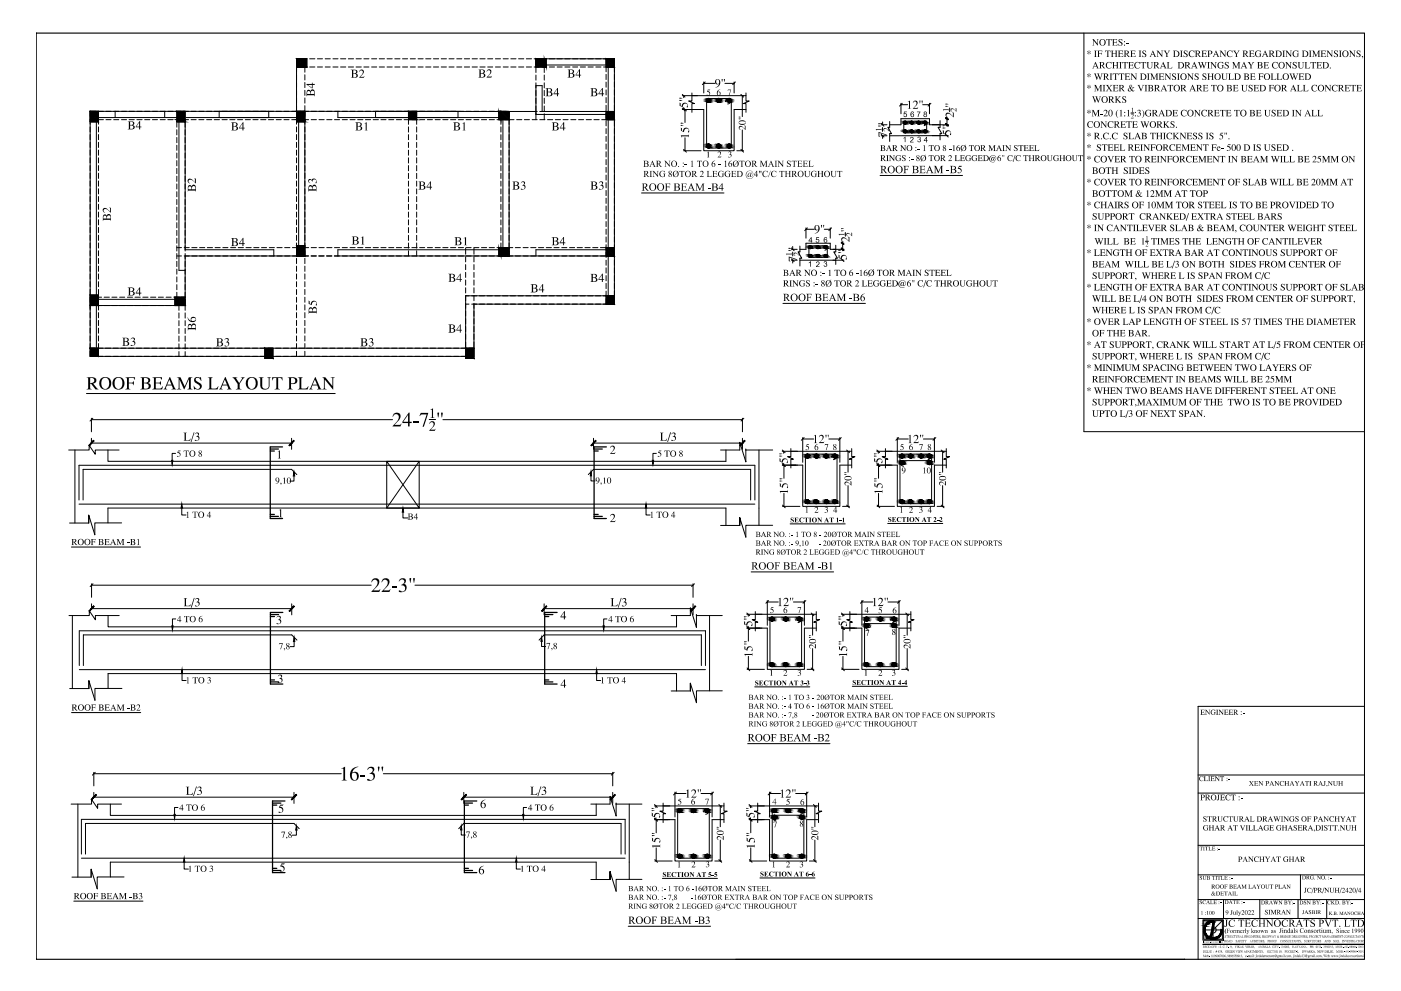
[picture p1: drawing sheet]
<svg xmlns="http://www.w3.org/2000/svg" width="420mm" height="297mm" viewBox="0 0 420 297" stroke-linecap="round" stroke-linejoin="round" font-family="sans-serif">
<!-- layer: HATCH1 -->
<path d="M10.9 9.9h398.3v277.6h-398.3z" fill="none" stroke="#000" stroke-width=".34"/>
<!-- layer: Text -->
<g fill="none" stroke="#000" stroke-width=".3">
<path d="M339.2 33.9h.8M192.4 57.8h24.7M263.9 52.6h24.8M343.5 72.3h.9M234.8 90.9h24.7M237 157h16.5M266.2 156.9h16.5M21.4 164h20.7M225.3 171.4h24.7M21.4 213.6h20.8M226.3 205.9h16.6M255.6 205.7h16.5"/>
<path d="M224.2 222.9h24.7M22.1 270.1h20.8M188.4 277.6h24.7M198.7 263.3h16.5M227.9 263.2h16.5M360.8 275.7h6.1v6.1h-6.1zM361 275.9h5.6v5.6h-5.6zM361 278.7h2.4M363.6 276.3a2.43 2.43 0 0 0-2.3 2.5 2.43 2.43 0 0 0 2.5 2.3 2.43 2.43 0 0 0 2.4-2.4M363.6 276.3l.7 .1zM363.8 276.3v-.4a2.82 2.82 0 0 0-2.8 2.8 2.82 2.82 0 0 0 2.8 2.8 2.82 2.82 0 0 0 2.8-2.8M363.8 276.3h.1"/>
<path d="M363.8 278.7v2.8M363.8 278.7h2.8M363.8 276.4l-.7 3.7M363.9 277.8a.95 .95 0 0 1 .8 1 .95 .95 0 0 1-.9 .9M364.2 276.4l-.7 3.7-.5 .9M366.6 275.9l-2.8 2.8M220.6 287.5h134.7h-.1M362.3 281.1l-.4 .1M362.5 281.2h-.6M363.1 280.1l-.4 .8"/>
</g>
<!-- layer: WALLS -->
<g fill="none" stroke="#000" stroke-width=".3">
<path d="M89.8 17.6h-.9v1.7M90.5 17.6h1.6M91.4 17.6v1.7M92.9 17.6h1.5M95.2 17.6h1.5M97.5 17.6h1.5M99.9 17.6h1.5M102.1 17.6h1.6M104.5 17.6h1.5M106.8 17.6h1.6M109.1 17.6h1.5M111.4 17.6h1.6"/>
<path d="M113.7 17.6h1.6M116.1 17.6h1.5M118.4 17.6h1.6M120.7 17.6h1.5M123 17.6h1.6M125.4 17.6h1.5M127.7 17.6h1.5M130 17.6h1.6M132.3 17.6h1.6M134.6 17.6h1.6M137 17.6h1.5M139.3 17.6h1.5"/>
<path d="M141.6 17.6h1.6M143.9 17.6h1.6M146.2 17.6h1.6M148.6 17.6h1.5M150.9 17.6h1.5M153.2 17.6h1.6M155.5 17.6h1.6M157.8 17.6h1.6M160.2 17.6h24.1M160.7 17.6v2.5M163.2 17.6v1.8M163.8 19.5h18"/>
<path d="M181.8 17.6v1.6M181.8 20v1.5M184.3 17.6v73.6h-42.2v15.6h-112.6v-1.5M184.3 17.6v1.6M184.3 20v1.5M325.1 9.9v119.5h84.1M27 35.9h1.7M28.9 36.5v52.6h1.6M29.4 35.9h1.6M29.5 33.4v1.5M29.5 35.7v1.5M29.5 38v1.6"/>
<path d="M31.8 35.9h1.5M34.1 35.9h1.5M34.5 33.4v1.8h-5M35.6 33.4h-8.6v71.1M36.4 33.4h1.6M36.4 35.9h1.6M38.7 33.4h1.6M38.7 35.9h1.6M41 33.4h1.6M41 35.9h1.6M43.4 33.4h1.5M43.4 35.9h1.5"/>
<path d="M45.7 33.4h1.5M45.7 35.9h1.5M48 33.4h104.7M48 35.9h1.6M49.4 33.4v1.8h4M50.3 35.9h1.6M52.6 35.9h1.6M53 36.5v1.6M53 38.9v1.5M53.7 36.5v44.5h1.8M55 35.9h1.5M55.5 36.5v38.7"/>
<path d="M55.8 35.2h33.1M57.3 35.9h1.5M59.6 35.9h1.6M62 35.9h1.5M64.2 35.9h1.6M65.7 33.4v1.8M66.6 35.9h1.5M68.9 35.9h1.6M71.2 35.9h1.6M73.6 35.9h1.5M75.8 35.9h1.6M78.2 35.9h1.5"/>
<path d="M80.5 35.9h1.6M80.6 33.4v1.8M82.8 35.9h1.6M85.2 35.9h1.5M87.5 35.9h5.1M88.9 22.4v1.6M88.9 24.7v1.6M88.9 27.1v1.5M88.9 29.4v1.5M88.9 31.7v3.2M88.9 35.7v1.5M88.9 38v1.6"/>
<path d="M89.6 36.5v37.1M89.8 20.1h-.9v1.5M90.5 20.1h1.6M91.4 20.1v1.5M91.4 22.4v1.6M91.4 24.7v1.6M91.4 27.1v1.5M91.4 29.4v1.5M91.4 31.7v45M92.9 20.1h1.5M93.3 35.9h1.6M95.2 20.1h1.5"/>
<path d="M95.7 35.9h1.5M97.5 20.1h1.5M98 35.9h1.6M99.9 20.1h1.5M100.3 35.9h1.5M101.3 33.4v1.8h48.3M102.1 20.1h1.6M102.6 35.9h1.6M104.5 20.1h1.5M105 35.9h1.5M106.8 20.1h1.6M107.3 35.9h1.5"/>
<path d="M109.1 20.1h1.5M109.6 35.9h1.6M111.4 20.1h1.6M111.9 35.9h1.6M112.6 33.4v1.8M113.7 20.1h1.6M114.2 35.9h1.6M116.1 20.1h1.5M116.6 35.9h1.5M118.4 20.1h1.6M118.9 35.9h1.5M120.7 20.1h1.5"/>
<path d="M121.2 35.9h1.6M122.5 33.4v1.5M122.5 35.7v1.6M122.5 38v1.6M123 20.1h1.6M123.5 35.9h1.6M125 33.4v1.5M125 35.7v1.6M125 38v1.6M125.4 20.1h1.5M125.8 35.9h1.6M127.7 20.1h1.5"/>
<path d="M128.2 35.9h1.5M130 20.1h1.6M130.5 35.9h1.5M132.3 20.1h1.6M132.8 35.9h1.6M134.6 20.1h1.6M135.1 35.9h1.6M137 20.1h1.5M137.4 33.4v1.8M137.4 35.9h1.6M139.3 20.1h1.5M139.8 35.9h1.5"/>
<path d="M141.6 20.1h1.6M142.1 35.9h1.5M143.9 20.1h1.6M144.4 35.9h1.6M146.2 20.1h1.6M146.7 35.9h1.6M148.6 20.1h1.5M149 35.9h1.6M150.2 33.4v1.5M150.2 35.7v1.6M150.2 38v1.6M150.8 35.9v38.3"/>
<path d="M150.8 33.4h1.9M150.9 20.1h1.5M151.4 35.9h2.8M151.4 33.4h1.3M152.7 33.4v43.3M152.7 33.4h8.4M153.2 20.1h1.6M154.9 35.9h1.6M155.5 20.1h1.6M157.3 35.9h1.5M157.8 20.1h1.6M159.6 35.9h1.5"/>
<path d="M160.2 20.1h1.5M160.7 25.7h1.9v7.7M160.7 20.2v1.5M160.7 22.5v1.5M160.7 24.8v11.1M160.7 34.3h21.1M161.9 35.9h1.5M162.4 20.1h1.6M163.2 20.2v1.5M163.2 22.5v1.5M163.2 24.8v1.5M163.2 27.1v1.6"/>
<path d="M163.2 29.4v1.6M163.2 31.8v1.5M163.2 34.1v1.8M164.2 35.9h1.6M164.7 20.1h1.6M166.5 35.9h1.6M167.1 20.1h1.5M168.9 35.9h1.5M169.4 20.1h1.5M171.2 35.9h1.5M171.7 20.1h1.6M173.5 35.9h1.5"/>
<path d="M174 20.1h1.6M175.8 35.9h1.6M176.3 20.1h1.6M178.1 35.9h1.6M178.7 20.1h1.5M180.5 35.9h1.5M181 20.1h1.5M181.8 22.3v1.5M181.8 24.6v1.5M181.8 26.9v1.6M181.8 29.2v1.6M181.8 31.6v1.5"/>
<path d="M181.8 33.9v1.5M181.8 36.2v1.5M181.8 38.5v1.6M182.4 20.1v13.3h-20.5M182.4 35.9v38.3h1.9M182.8 33.4h1.5M182.8 35.9h1.5M183.3 20.1h1M184.3 22.3v1.5M184.3 24.6v1.5M184.3 26.9v1.6M184.3 29.2v1.6"/>
<path d="M184.3 31.6v1.5M184.3 33.9v1.5M184.3 36.2v1.5M184.3 38.5v1.6M29.5 40.3v1.6M29.5 42.6v1.6M29.5 45v1.5M29.5 47.3v1.5M29.5 49.6v1.6M29.5 51.9v1.6M29.5 54.2v1.6M29.5 56.6v1.5"/>
<path d="M29.5 58.9v1.5M53 41.2v1.6M53 43.5v1.6M53 45.9v1.5M53 48.1v1.6M53 50.5v1.5M53 52.8v1.6M53 55.1v1.6M53 57.5v1.5M53 59.8v1.5M88.9 40.3v1.6M88.9 42.6v1.6"/>
<path d="M88.9 45v1.5M88.9 47.3v1.5M88.9 49.6v1.6M88.9 51.9v1.6M88.9 54.2v1.6M88.9 56.6v1.5M88.9 58.9v1.5M122.5 40.4v1.5M122.5 42.7v1.5M122.5 45v1.5M122.5 47.3v1.6M122.5 49.6v1.6"/>
<path d="M122.5 52v1.5M122.5 54.3v1.5M122.5 56.6v1.5M122.5 58.9v1.6M125 40.4v1.5M125 42.7v1.5M125 45v1.5M125 47.3v1.6M125 49.6v1.6M125 52v1.5M125 54.3v1.5M125 56.6v1.5"/>
<path d="M125 58.9v1.6M150.2 40.4v1.5M150.2 42.7v1.5M150.2 45v1.5M150.2 47.3v1.6M150.2 49.6v1.6M150.2 52v1.5M150.2 54.3v1.5M150.2 56.6v1.5M150.2 58.9v1.6M181.8 40.9v1.5M181.8 43.2v1.5"/>
<path d="M181.8 45.5v1.5M181.8 47.8v1.6M181.8 50.1v1.6M181.8 52.5v1.5M181.8 54.8v1.5M181.8 57.1v1.5M181.8 59.4v1.6M184.3 40.9v1.5M184.3 43.2v1.5M184.3 45.5v1.5M184.3 47.8v1.6M184.3 50.1v1.6"/>
<path d="M184.3 52.5v1.5M184.3 54.8v1.5M184.3 57.1v1.5M184.3 59.4v1.6M29.5 61.2v1.6M29.5 63.6v1.5M29.5 65.8v1.6M29.5 68.2v1.5M29.5 70.5v1.6M29.5 72.8v1.6M29.5 75.2v1.5M29.5 77.4v1.6"/>
<path d="M29.5 79.8v1.5M53 76.7h1.4M53 62.1v1.5M53 64.4v1.6M53 66.7v1.6M53 69.1v1.5M53 71.4v1.5M53 73.7v1.5M53 76v1.6M53 78.3v1.6M53 74.2h1.4M55.2 76.7h37.4"/>
<path d="M55.2 74.2h1.6M55.5 74.9h26.6v1.8M55.5 76v13.2M57.5 74.2h1.6M59.8 74.2h1.6M62.2 74.2h1.5M64.5 74.2h1.5M66.8 74.2h1.6M69.2 74.2h1.5M71.4 74.2h1.6M73.8 74.2h1.5M76.1 74.2h1.6"/>
<path d="M78.4 74.2h1.6M80.8 74.2h1.5M83 74.2h1.6M85.4 74.2h1.5M87.7 74.2h4.9M88.9 61.2v1.6M88.9 63.6v1.5M88.9 65.8v1.6M88.9 68.2v1.5M88.9 70.5v1.6M88.9 72.8v1.6M88.9 75.2v1.5"/>
<path d="M88.9 77.4v1.6M88.9 79.8v1.5M91.4 77.4v1.6M91.4 79.8v1.5M93.3 76.7h1.6M93.3 74.2h1.6M95.6 76.7h1.6M95.7 74.2h1.5M97.9 76.7h1.7M98 74.2h1.6M100.2 76.7h84.1M100.3 74.2h1.5"/>
<path d="M102.6 74.2h1.6M105 74.2h1.5M107.3 74.2h1.5M109.6 74.2h1.6M111.9 74.2h1.6M114.2 74.2h1.6M116.6 74.2h1.5M118.9 74.2h1.5M121.2 74.2h1.6M122.5 61.2v1.6M122.5 63.6v1.5M122.5 65.9v1.5"/>
<path d="M122.5 68.2v1.5M122.5 70.5v1.6M122.5 72.8v1.6M122.5 75.2v1.5M123.5 74.2h1.6M125 61.2v1.6M125 63.6v1.5M125 65.9v1.5M125 68.2v1.5M125 70.5v1.6M125 72.8v1.6M125 75.2v1.5"/>
<path d="M125.8 74.2h1.6M128.2 74.2h1.5M130.5 74.2h1.5M132.8 74.2h1.6M135.1 74.2h1.6M137.4 74.2h1.6M139.6 74.4v1.8M139.6 77v1.5M139.6 79.3v1.5M139.8 74.2h1.5M142.1 74.2h1.5M142.1 74.4v1.8"/>
<path d="M142.1 77v1.5M142.1 79.3v1.5M144.4 74.2h1.6M146.7 74.2h1.6M149 74.2h4.8M149.6 74.9h-48.3v1.8M150.2 61.2v1.6M150.2 63.6v1.5M150.2 65.9v1.5M150.2 68.2v1.5M150.2 70.5v1.6M150.2 72.8v1.6"/>
<path d="M150.2 75.2v1.5M154.5 74.2h1.6M156.9 74.2h1.5M159.2 74.2h1.5M161.5 74.2h1.6M163.8 74.2h1.6M166.1 74.2h1.6M168.5 74.2h1.5M170.8 74.2h1.5M173.1 74.2h1.6M175.4 74.2h1.6M177.7 74.2h1.6"/>
<path d="M180.1 74.2h1.5M181.8 74.9h-21.1v1.8M181.8 61.7v1.6M181.8 64.1v1.5M181.8 66.4v1.5M181.8 68.7v1.5M181.8 71v1.6M181.8 73.3v1.6M181.8 75.7v1.5M181.8 78v1.5M182.4 76.7v12M184.3 61.7v1.6"/>
<path d="M184.3 64.1v1.5M184.3 66.4v1.5M184.3 68.7v1.5M184.3 71v1.6M184.3 73.3v1.6M184.3 75.7v1.5M184.3 78v1.5M27 91.6h1.1M27 89.1h1.1M29.5 89.7h22.9M29.5 82.1v1.6M29.5 84.4v1.6"/>
<path d="M29.5 86.8v1.5M29.5 89.1v1.5M29.5 91.4v1.5M29.5 93.7v1.6M29.5 96v1.6M29.5 98.4v1.5M31.2 89.1h1.6M33.6 89.1h1.5M35.9 89.1h1.5M38.2 89.1h1.5M40.5 89.1h1.6M42.8 89.1h1.6"/>
<path d="M45.2 89.1h1.5M47.5 89.1h1.5M49.8 89.1h1.5M52.1 89.1h1.6M53 80.7v1.5M53 83v1.5M53 85.3v1.5M53 87.6v1.6M53 89.9v1.7M53.7 91.6v1.4M53.7 93.8v1.5M53.7 96.1v1.5"/>
<path d="M53.7 98.4v1.6M54.4 89.1h1.1M55.5 91.6h-26.6v12.8M55.5 89.7v3.3M55.5 93.8v1.5M55.5 96.1v1.5M55.5 98.4v1.6M88.9 82.1v1.6M88.9 84.4v1.6M88.9 86.8v1.5M88.9 89.1v1.5M88.9 91.4v1.5"/>
<path d="M88.9 93.7v1.6M88.9 96v1.6M88.9 98.4v1.5M91.4 82.1v1.6M91.4 84.4v1.6M91.4 86.8v1.5M91.4 89.1v1.5M91.4 91.4v1.5M91.4 93.7v1.6M91.4 96v1.6M91.4 98.4v1.5M139.6 88.7h44.7"/>
<path d="M139.6 81.6v1.6M139.6 83.9v1.6M139.6 86.2v1.6M139.6 88.6v18.2M139.6 91.2h1.1M141.5 91.2h1.5M142.1 81.6v1.6M142.1 83.9v1.6M142.1 86.2v1.6M142.1 88.6v1.5M142.1 90.9v1.5M142.1 93.2v1.6"/>
<path d="M142.1 95.5v1.6M142.1 97.8v1.6M143.8 91.2h1.5M146.1 91.2h1.5M148.4 91.2h1.6M150.7 91.2h1.6M153.1 91.2h1.5M155.4 91.2h1.5M157.7 91.2h1.5M160 91.2h1.6M162.3 91.2h1.6M164.7 91.2h1.5"/>
<path d="M167 91.2h1.5M169.3 91.2h1.5M171.6 91.2h1.6M173.9 91.2h1.6M176.3 91.2h1.5M178.6 91.2h1.5M180.9 91.2h1.5M181.8 80.3v1.5M181.8 82.6v1.6M181.8 84.9v1.6M181.8 87.3v1.5M181.8 89.6v1.6"/>
<path d="M184.3 89.6v1.6h-1.1M184.3 80.3v1.5M184.3 82.6v1.6M184.3 84.9v1.6M184.3 87.3v1.5M27 105.3v1.5h1.5M27 104.4h1.5M29.3 106.8h1.5M29.5 100.7v1.5M29.5 103v1.5M31.6 106.8h1.6M33.9 106.8h1.6"/>
<path d="M36.3 106.8h1.5M38.6 106.8h1.5M40.9 106.8h1.5M43.2 106.8h1.6M45.5 106.8h1.6M47.9 106.8h1.5M50.2 106.8h1.5M52.5 106.8h1.5M53.7 100.7v1.6M53.7 103.1v1.5M53.7 105.4v1.4M54.8 106.8h1.6"/>
<path d="M55.5 100.7v1.6M55.5 103.1v1.5M55.5 105.4v1.4M57.1 106.8h1.6M59.5 106.8h1.5M61.8 106.8h1.5M64.1 106.8h1.5M66.4 106.8h1.6M68.7 106.8h1.6M71.1 106.8h1.5M73.4 106.8h1.5M75.7 106.8h1.5"/>
<path d="M78 106.8h1.6M79.4 104.4h2.5v3.1h-2.5zM80.3 106.8h1.6M82.7 106.8h1.5M85 106.8h1.5M87.3 106.8h1.5M88.9 100.7v1.5M88.9 103v1.5M88.9 105.3v1.5M89.6 106.8h1.6M91.4 100.7v1.5M91.4 103v1.5"/>
<path d="M91.4 105.3v1.5M91.9 106.8h1.6M94.3 106.8h1.5M96.6 106.8h1.5M98.9 106.8h1.5M101.2 106.8h1.6M103.5 106.8h1.6M105.9 106.8h1.5M108.2 106.8h1.6M110.5 106.8h1.5M112.8 106.8h1.6M115.1 106.8h1.6"/>
<path d="M117.5 106.8h1.5M119.8 106.8h1.6M122.1 106.8h1.5M124.4 106.8h1.6M126.8 106.8h1.5M129.1 106.8h1.5M131.4 106.8h1.6M133.7 106.8h1.6M136 106.8h1.6M138.4 106.8h1.5M139.6 104.4h2.5v3.1h-2.5zM140.7 106.8h1.4"/>
<path d="M142.1 102.5v1.9h-112.8M142.1 100.2v1.5M116 138.3v14h9.7v-14h-9.7l9.7 14M125.7 138.3l-9.7 14"/>
</g>
<g fill="#000" stroke="#000" stroke-width=".3">
<path d="M88.9 17.6h1.9zM88.9 17.6h3.1v2.5zM160.7 17.6h2.5zM181.8 17.6h2.5zM181.8 17.6h2.5v2.5zM27 33.4h2.5zM27 33.4h2.5v3.1zM53 33.4h2.5zM53 35.9h2.5v.6zM88.9 33.4h2.5zM88.9 35.9h2.5v.6zM122.5 33.4h2.5z"/>
<path d="M122.5 35.2h2.5v.7zM149.6 33.4h.6zM149.6 33.4h.6v2.5zM150.2 33.4h2.5zM150.2 33.4h2.5v2.5zM160.7 20.1h2.5zM181.8 33.4h2.5zM181.8 33.4h2.5v2.5zM88.9 73.6h2.5zM88.9 73.6h2.5v3.1zM149.6 74.2h.6v2.5zM150.2 74.2h2.5z"/>
<path d="M150.2 74.2h2.5v2.5zM181.8 74.2h2.5zM181.8 74.2h2.5v2.5zM27 88.4h2.5zM27 88.4h2.5v3.2zM52.4 89.1h3.1zM52.4 89.1h3.1v2.5zM181.8 88.7h2.5zM181.8 88.7h2.5v2.5zM27 104.4h2.5z"/>
<path d="M88.9 17.6h3.1zM88.9 17.6h3.1z"/>
<path d="M163.2 17.6h.6zM163.2 17.6h.6z"/>
<path d="M27 36.5h2.5zM27 33.4l2.5 3.1h-2.5z"/>
<path d="M53 33.4v2.5h2.5zM53 33.4h2.5v2.5z"/>
<path d="M53.1 35.9h2.4zM53.1 35.9h2.4z"/>
<path d="M53 35.9h2.5zM53 35.9h2.5z"/>
<path d="M53 36.5h2.5zM53 35.9l2.5 .6h-2.5z"/>
<path d="M88.9 33.4v2.5h2.5zM88.9 33.4h2.5v2.5z"/>
<path d="M89 35.9h2.4zM89 35.9h2.4z"/>
<path d="M88.9 35.9h2.5zM88.9 35.9h2.5z"/>
<path d="M88.9 36.5h2.5zM88.9 35.9l2.5 .6h-2.5z"/>
<path d="M88.9 20.1h3.1zM88.9 17.6l3.1 2.5h-3.1z"/>
<path d="M122.5 35.2h2.5zM123.5 35.2h1.5zM122.5 35.2h2.5z"/>
<path d="M122.5 35.2h2.5zM122.5 33.4v1.8h2.5zM122.5 33.4h2.5v1.8z"/>
<path d="M122.5 35.9h2.5zM122.5 35.2l2.5 .7h-2.5z"/>
<path d="M149.6 35.9h.6zM149.6 33.4l.6 2.5h-.6z"/>
<path d="M150.2 35.9h2.5zM150.2 33.4l2.5 2.5h-2.5z"/>
<path d="M160.7 17.6v2.5h2.5zM160.7 17.6h2.5v2.5z"/>
<path d="M163.2 17.6v2.5h.6zM163.2 17.6h.6v2.5z"/>
<path d="M163.2 20.1h.6zM163.2 20.1h.6zM163.2 20.1h.6z"/>
<path d="M181.8 35.9h2.5zM181.8 33.4l2.5 2.5h-2.5z"/>
<path d="M181.8 20.1h2.5zM181.8 17.6l2.5 2.5h-2.5z"/>
<path d="M88.9 76.7h2.5zM88.9 73.6l2.5 3.1h-2.5z"/>
<path d="M149.6 74.2h.6zM149.6 74.2h.6z"/>
<path d="M149.6 76.7h.6zM149.6 74.2l.6 2.5h-.6z"/>
<path d="M150.2 76.7h2.5zM150.2 74.2l2.5 2.5h-2.5z"/>
<path d="M181.8 76.7h2.5zM181.8 74.2l2.5 2.5h-2.5z"/>
<path d="M27 91.6h2.5zM27 88.4l2.5 3.2h-2.5z"/>
<path d="M52.4 91.6h3.1zM52.4 89.1l3.1 2.5h-3.1z"/>
<path d="M181.8 91.2h2.5zM181.8 88.7l2.5 2.5h-2.5z"/>
<path d="M27 104.4v2.4h2.5zM27 104.4h2.5v2.4z"/>
<path d="M79.4 104.4v3.1h2.5zM79.4 104.4h2.5v3.1z"/>
<path d="M139.6 104.4v3.1h2.5zM139.6 104.4h2.5v3.1z"/>
</g>
<!-- layer: 0 -->
<g fill="none" stroke="#000" stroke-width=".3">
<path d="M88.9 17.6h3.1v2.5h-3.1zM88.9 17.6v15.8M160.7 17.6h3.1v2.5h-3.1zM181.8 17.6h2.5v2.5h-2.5zM27 33.4h2.5v3.1h-2.5zM53 33.4h2.5v3.1h-2.5zM88.9 33.4h2.5v3.1h-2.5zM149.6 33.4h3.1v2.5h-3.1zM181.8 33.4h2.5v2.5h-2.5zM204.6 28.3l.8 .8M204.6 32.4l.8 .8M205 32.4l.9 .8"/>
<path d="M211.5 24.6l-.9 .8M220.5 24.6l-.8 .8M222.2 28.3l.8 .8M264.3 37l.8 .8M270.6 31l-.8 .8M279.2 31l-.9 .8M283.6 37l.8 .8M205 44.8l.9 .8M222.2 44.8l.8 .8M264.3 40.3l.8 .8M283.6 40.2l.8 .9M88.9 73.6h2.5v3.1h-2.5z"/>
<path d="M149.6 74.2h3.1v2.5h-3.1zM181.8 74.2h2.5v2.5h-2.5zM237.3 74.3l.9 .9M237.3 77.6l.9 .8M242.1 68.3l-.8 .8M249.4 68.3l-.8 .8M252.3 74.3l.8 .9M252.3 77.6l.8 .8M27 88.4h2.5v3.2h-2.5zM52.4 89.1h3.1v2.5h-3.1zM181.8 88.7h2.5v2.5h-2.5zM25.9 118h74.6"/>
<path d="M27 104.4h2.5v2.4h-2.5zM27.8 125.4l-.8 .8M223.1 125.4l-.9 .8M234.6 134.9l.8 .8M234.6 139l.8 .8M234.7 139l.8 .8M241.2 131.2l-.9 .8M252.3 131.2l-.9 .8M253.9 134.9l.8 .8M263 134.9l.8 .8M263 139l.8 .8-.8-.8M269.5 131.2l-.8 .8"/>
<path d="M280.7 131.2l-.9 .8M282.3 134.9l.8 .8M234.7 151.4l.8 .8M253.9 151.4l.8 .8M263 151.4l.8 .8M282.3 151.4l.8 .8M27.9 175l-.9 .8M208.3 175l-.9 .8M224 183.7l.8 .8M224 187.8l.8 .9-.7-.9M230.5 180l-.8 .8M241.7 180l-.9 .8"/>
<path d="M243.3 183.7l.8 .8M252.3 183.7l.8 .8M252.3 187.8l.8 .9M252.4 187.8l.8 .9M258.9 180l-.9 .8M270 180l-.8 .8M271.6 183.7l.8 .8M224.1 200.2l.8 .9M243.3 200.2l.8 .9M252.4 200.2l.8 .9M271.6 200.2l.8 .9M409.2 211.7h-49.9v75.8"/>
<path d="M28.6 231.5l-.9 .8M184.2 231.5l-.9 .8M202.8 237.4l-.8 .9M214 237.4l-.9 .9M231.2 237.4l-.8 .9M242.3 237.4l-.8 .9M359.3 237.7h49.9M359.3 232.3h49.9M196.3 241.1l.8 .9M196.3 245.3l.8 .8M196.4 245.3l.8 .8M196.4 257.7l.8 .8"/>
<path d="M215.6 241.1l.8 .9M215.6 257.7l.8 .8M224.6 241.1l.9 .9M224.6 245.3l.9 .8-.8-.8M224.7 257.7l.8 .8M244 241.1l.8 .9M244 257.7l.8 .8M359.3 253.4h49.9M359.3 262.2h49.9M359.3 275.3h49.9M359.3 269.6h49.9M366.9 269.6v5.7"/>
<path d="M377.8 269.6v5.7M389.3 269.6v5.7M390 262.2v7.4M397.9 269.6v5.7"/>
</g>
<!-- layer: window -->
<path d="M34.5 33.4h14.9M34.5 35.2h14.9M65.7 33.4h14.9M65.7 35.2h14.9M112.6 33.4h24.8M112.6 35.2h24.8" fill="none" stroke="#000" stroke-width=".3"/>
<!-- layer: 0 -->
<g fill="#000">
<path d="M107.9 21.1l.8-.3 .4 .4-.1 .8-.9 1h.9l.3-.2-.2 .5h-1.4l1.1-1.5-.1-.5-.3-.2-.7 .5zM109.3 37l.7-.4v2.3l.3 .2h-1l.4-.2v-1.8zM138.7 37l.6-.4v2.4l.4 .1h-1l.4-.2v-1.8zM146.1 21l.7-.2 .5 .3-.1 .8-.9 1.1h1l.3-.3-.3 .6h-1.4l1.2-1.6-.1-.4-.3-.2h-.4l-.4 .4zM56.4 53.8l.4-.3 .5 .1 1.1 1v-1l-.2-.2 .5 .2v1.4l-1.5-1.1-.7 .3 .1 .4 .4 .3h-.3l-.4-.4zM92.6 53.8l.5-.1 .4 .3 .3-.4h.7l.4 .3v.9l-.3 .1 .2-.9-.7-.2-.3 .1-.1 .6-.3-.5-.5-.1-.2 .3 .3 .7h-.1l-.5-.5zM156.3 54.6l.4-.2 .7 .2v.5l-.3 .2 .4 .3 .1 .6-.5 .6-.8 .1-.1-.2 .2-.2 .6 .2 .3-.4-.2-.6-.5-.1 .6-.5-.1-.3-.5-.2-.4 .4zM179.7 54.6l.8-.2 .4 .3-.1 .4a.26 .26 0 0 0-.3 .3 .26 .26 0 0 0 .4 .2l.1 .6-.2 .4-.8 .3a.23 .23 0 0 1-.3 0 .23 .23 0 0 1 0-.4l.7 .2 .3-.4-.2-.6-.5-.1 .5-.4v-.5l-.5-.1-.4 .4zM30.9 62.5l.9-.1 1.2 1v-.9l-.2-.4 .5 .2v1.5l-1.6-1.2-.6 .4v.4l.4 .4-.4-.2-.3-.4zM108.2 71.2l.8-.4v2.4l.3 .1h-1l.3-.2v-1.9zM139.1 71.4l.7-.4v2.4l.3 .1h-1l.3-.1v-2zM92.5 90.1l.4 .2v.7l.3 .2 .4-.9h1l.4 .5v.7h-.3l.2-.9-.5-.2-.7 .3-.2 .8-.9-.4z"/>
<path d="M37.6 113.1h2.9v.7l-.6-.5-1.3 .1v1.3h1l.6-.5v1.3l-.5-.6h-1.1v1.5l.5 .3h-1.5l.5-.4v-2.7zM39.3 101.4l.8-.2 .4 .3-.1 .4-.3 .3 .4 .3 .1 .6-.7 .6-.7-.1v-.2l.8 .2 .2-.3v-.6l-.6-.2 .5-.4 .1-.4-.6-.3-.4 .4zM45.7 113.1h2.9v.7l-.6-.5-1.2 .1-.1 1.3h1.2l.4-.5v1.3l-.4-.6h-1.2v1.5h1.5l.7-.6-.3 .9h-2.9l.5-.4v-2.8zM53 113.1h1.1l1.3 2.7 1.2-2.7h1.1l-.5 .4v2.8l.5 .4h-1.5l.5-.3v-2.8l-1.4 3.1-1.5-3v2.7l.5 .3h-1.3l.6-.4v-2.8zM58.3 113.4l.7-.4 .8 .2 .5-.2 .1 1.2-.9-.9h-.7l-.1 .4 .1 .4 1.6 1.2v.9l-.6 .5-1.4-.1-.2 .2-.1-1.2 .6 .8 .5 .2 .5-.1 .3-.4-.2-.6-1.5-1.1zM62.3 113.1h1.5l-.4 .3v3h1.4l.7-.6-.2 .9h-3l.5-.4v-2.8zM67.4 101.7l.6-.4 .6 .4v.4l-.3 .2 .4 .3v.6l-.6 .6-.6 .1-.2-.3 .8 .1 .3-.2v-.7l-.7-.2 .6-.4v-.4l-.6-.2-.3 .4zM69.7 113.1h1.5l-.4 .2 .9 1.5 .9-1.3-.4-.4h1.2l-.6 .5-.9 1.4v1.4l.5 .3h-1.7l.6-.3v-1.3l-1.1-1.6zM77.6 113.1h1.5l-.5 .2v2.6l.3 .4 .6 .3 .7-.2 .4-.6v-2.4l-.5-.3h1.3l-.6 .3v2.4l-.3 .6-.7 .4h-.8l-.7-.5-.3-.7v-2.2zM81.6 113.1h3.1v.9l-.4-.6-.9-.1v3.1l.5 .3h-1.6l.6-.5v-2.9l-.9 .1-.4 .6zM89.3 113.1h1.5l-.4 .3v2.9l1.3 .1 .8-.6-.2 .9h-3l.5-.4v-2.7zM96.6 113.1h1l2.1 2.6v-2.3l-.6-.3h1.3l-.5 .3v3.4l-2.5-3v2.5l.5 .4h-1.3l.5-.3v-2.9z"/>
<path d="M110.8 101.5l.4-.2 .5 .1 .2 .6-.4 .3 .5 .5-.2 .8-.8 .3a.23 .23 0 0 1-.3-.1 .23 .23 0 0 1 0-.3l.7 .2 .3-.4-.2-.6-.5-.1 .5-.4v-.5l-.5-.1-.4 .4zM360 212.7h1.2v.4l-.2-.3-.5 .1v.5l.6-.2v.5l-.6-.2v.6h.5l.3-.3-.1 .5h-1.2l.2-.2v-1.3zM361.4 212.7h.4l.9 1.1v-.9l-.3-.2h.6l-.3 .2v1.4l-1-1.3v1.1l.2 .2h-.5l.2-.2v-1.2zM363.3 212.9l1.1-.2v.5l-.2-.3-.4-.1-.5 .4 .1 .6 .3 .4 .5-.1-.1-.7h.5l-.2 .7-.8 .2-.4-.4-.1-.6zM364.7 212.7h.7l-.2 .2v1.2l.2 .2h-.7l.2-.2v-1.3zM365.4 212.7h.4l.9 1.1v-.9l-.2-.2h.5l-.2 .2v1.4l-1.1-1.3v1.1l.3 .2h-.6l.3-.2v-1.2zM367.1 212.7h1.2v.4l-.2-.3-.6 .1v.5l.7-.2v.5l-.7-.2v.6h.6l.3-.3-.1 .5h-1.2l.2-.2v-1.3zM368.5 212.7h1.2v.4l-.2-.3-.6 .1v.5l.7-.2v.5l-.7-.2v.6h.6l.3-.3-.1 .5h-1.2l.2-.2v-1.3zM372.6 213.7l.6 .1zM359.7 233l.4-.3h.8v.4l-.4-.3h-.4l-.2 .8 .3 .4 .7-.1-.5 .3-.5-.2-.3-.5zM361 232.7h.6l-.2 .1v1.2h.5l.4-.3-.2 .4h-1.1l.2-.1v-1.2zM362.3 232.7h.7l-.3 .1v1.2l.3 .1h-.7l.2-.1v-1.2z"/>
<path d="M363 232.7h1.1v.3l-.1-.2h-.6v.5l.7-.2v.5l-.7-.2v.6h.5l.4-.3-.1 .4h-1.2l.2-.1v-1.2zM365.1 238.2h.7l-.2 .1v1.3l-.4 .3-.3-.1 .1-.2 .3 .1v-1.3zM364.3 232.7h.4l.8 1v-.8l-.2-.2h.5l-.2 .1v1.4l-1-1.2v1l.2 .1h-.5l.2-.1v-1.2zM365.9 232.7h1.2v.4l-.2-.3h-.3v1.2l.2 .1h-.6l.2-.1v-1.2h-.4l-.1 .3zM365.9 238.2h1.3v.4l-.1-.3h-.7v.6h.4l.3-.2v.6l-.3-.3h-.4v.7h.6l.4-.2-.1 .4h-1.4l.2-.2v-1.3zM368.4 233.6l.5 .1zM367.8 238.4l1.2-.3v.6l-.3-.3-.5-.1-.4 .5 .2 .9 .5 .1 .5-.3-.1 .2-.6 .2-.6-.2-.2-.8zM369.1 238.2h1.5v.4l-.2-.2-.4-.1v1.4l.2 .2h-.7l.2-.2v-1.4h-.4l-.2 .3zM372.1 239.2h.6v.2h-.6zM359.8 253.8h1v.3l-.5-.3 .2 1.1h-.5l.2-.1v-1l-.4 .3zM360.8 253.8h.5l-.2 .1 .2 1h-.5l.2-.1v-1zM361.4 253.8h1v.3l-.4-.3 .1 1.1h-.5h.2v-1.1l-.4 .3z"/>
<path d="M362.4 253.8h.5h-.2v1l.7-.2-.1 .3h-.9l.2-.1v-1zM363.5 253.8h.8v.2l-.5-.2v.5l.5-.2v.4l-.5-.1v.4l.7-.2-.1 .3h-.9l.1-.1zM365.4 254.5l.5 .1zM359.9 269.9l.5-.1 .1 .4-.3-.3-.3 .2 .6 .6-.2 .3h-.5l-.1-.3 .3 .2 .3-.1-.5-.6zM359.9 262.6l.6-.1v.4l-.3-.3-.3 .1 .6 .7-.2 .3h-.5l-.1-.4 .4 .4 .2-.1v-.3l-.5-.4zM360.2 273.2l.3-.2v1.1l.2 .1h-.5l.2-.1v-.9zM360.8 270.1l.8-.3v.4l-.3-.3-.4 .2-.1 .6 .4 .2 .4-.1-.7 .1-.3-.4zM360.7 262.6h.4l-.1 .1 .1 .9 .5-.1v-.8l-.2-.1h.5l-.4 1.1-.7-.2zM361.9 273.2l.4-.2 .1 1.2h-.4l.1-1zM362.9 269.9h.5l-.2 1 .7-.2-.1 .3h-.9l.2-.1zM363.5 262.6h.9v.3l-.3-.3v1l.1 .1h-.5l.2-1.1-.4 .3zM363.9 269.9h.9v.2l-.6-.1v.4l.5-.2v.4l-.5-.2v.5h.5l.2-.2-.1 .3h-.9z"/>
<path d="M364.5 262.6h.5l-.1 .1v.9l.1 .1h-.5l.2-.1v-.9zM365.1 262.6h.9l.1 .3-.4-.3v1l.1 .1h-.5l.2-1.1-.4 .3zM365.9 270.6l.4 .1zM366.1 262.6h.5l-.2 1h.4l.3-.2-.1 .3h-.9zM367.1 262.6h1v.2l-.6-.1v.4l.5-.2v.4l-.5-.2v.5l.7-.2-.1 .3h-1l.2-.1v-.9zM369.2 263.2l.4 .2zM369.1 272.9h.6l-.2 .1v1l-.3 .2-.2-.1v-.1l.3 .1v-1.2zM369.7 269.8h1v.3l-.4-.2v1h.2h-.5h.1v-1l-.4 .2zM369.8 273.3h.3v.8l.3-.1-.2-.7h.4l.1 .8-.7 .1zM370.8 272.9l.3-.1v1.3l.1 .1h-.4zM370.8 269.8h.9v.3l-.6-.2v.5l.5-.2v.4l-.5-.2v.5l.7-.2-.1 .2h-.9zM371.3 273.3h.4l.1 .7 .2-.7h.2l-.6 1.3-.3-.2h.3l.2-.3z"/>
<path d="M372.8 270.5l.4 .2zM372.4 273l.2-.2 .5 .2-.1 .5-.5 .5 .7-.1-.1 .3h-.8l.6-.9-.1-.3-.5 .2zM374.3 273l.3-.2 .4 .1v.5l-.5 .6 .7-.1-.1 .3h-.8l.6-.8-.1-.4-.5 .2zM375.4 273l.3-.2 .3 .2-.1 .5-.4 .5 .7-.1-.1 .3h-.8l.6-.9-.2-.3-.4 .2zM379.4 272.9l.7-.2 .1 .4-.3-.3-.4 .1 .7 .7v.4l-.3 .1h-.5l-.1-.4 .4 .3a.26 .26 0 0 0 .3-.1 .26 .26 0 0 0-.2-.4l-.4-.3zM380.4 272.7h.6l-.2 .1v1.2l.2 .1h-.6l.2-.1v-1.1zM381.1 272.7h.4l.5 1 .4-1h.4l-.2 .1v1.2l.2 .1h-.5l.1-1.2-.5 1.2-.5-1.1v1l.2 .1h-.5l.2-.1v-1.1zM381.8 269.9h.4l-.1 .2 .3 .6 .2-.4-.3-.4h.5l-.2 .2 .3 .6 .2-.8h.3l-.5 1.2-.3-.7-.3 .7zM383.4 269.9h.3l.7 .9-.2-.9h.4l-.1 .1v1.1l-.8-1v.9l.1 .1h-.4l.2-.1v-1zM385.7 272.7h.3l.8 1v-.8l-.2-.2h.5l-.2 .2v1.2l-.9-1.1v1l.2 .1h-.5l.2-.1v-1.1zM386.2 269.9h.5l.2 .6 .1-.6h.4l-.5 .7 .2 .5h-.5l.1-.5zM388 270.7h.4z"/>
<path d="M390.6 272.9h.5h-.1l-.2 1.1-.3-.1h.3v-1zM391.1 270.1l.6-.2v.4l-.2-.3-.3 .1 .5 .6v.3l-.7 .1v-.4l.3 .3 .3-.1zM391.9 269.9h.3l.6 .9-.1-.9h.4l-.2 .1v1.1l-.8-1v.9l.2 .1h-.4l.1-.1v-1zM392.5 272.9l.7-.1v.4l-.2-.3-.3 .2 .5 .4v.3l-.7 .2v-.4l.2 .3a.23 .23 0 0 0 .3-.1 .23 .23 0 0 0-.1-.3l-.4-.2zM393 262.7l.9-.3v.4l-.3-.3h-.3l-.2 .5 .2 .5h.4l-.1-.5h.4l-.1 .5-.6 .1-.3-.1zM394.5 272.9h.5h-.1v1l.1 .1h-.5l.2-.1v-1zM394.7 269.9h.5l.1 .6 .2-.6h.4l-.5 .7 .1 .5h-.5l.2-.5zM395 262.5h.3l.6 .8v-.8h-.2h.4h-.1v1.1l-.8-.9v.8l.1 .1h-.3l.1-.1zM396.4 270.7h.5zM398.2 270.1l.9-.2v.4l-.4-.3-.4 .3v.6l.5 .1 .3-.1-.2 .1-.3 .1-.5-.2zM398.8 263.2h.4zM398.6 273.3h.4l-.1 .4 .3-.3-.1-.1h.4l-.5 .4 .6 .5h-.5l-.2-.4 .1 .4h-.4z"/>
<path d="M399.2 269.9h.5l-.2 .6 .4-.4-.1-.2h.4l-.5 .5 .6 .7h-.5l.2-.2-.5-.4 .2 .6h-.5zM401.7 273.3h.2l.4 .7 .3-.7h.3v.9h-.4l.1-.8-.3 .8-.4-.8 .1 .8h-.3zM403.6 269.9h.5l.2 .6 .1-.6h.4l-.5 .7 .2 .5h-.5l.1-.5zM404 273.3l.8 .7-.1-.7h.3l-.1 .9-.7-.8 .2 .8h-.4zM405.4 270.7h.4zM406.3 273.4l.7-.2v.4l-.3-.3-.4 .2v.5l.6 .2h-.5l-.2-.2zM407.1 273.3h.4l-.1 .4h.4l-.1-.4h.3v.9h-.3l.1-.4h-.4l.1 .4h-.4z"/>
<path d="M38.3 36.4h1.4l.5 .2v.6l-.4 .3 .6 .5-.2 .6-1.9 .2 .3-.2v-2.1zM39.1 36.5l-.1 .9h.7l.1-.7zM39 37.6l.1 1h.7l.2-.4-.1-.4z"/>
<path d="M41.9 36.3h.1v1.6h.4v.3h-.4v.6h-.3v-.6h-1zM41.7 36.7l-.8 1.2h.8z"/>
<path d="M69.3 36.7h1.2l.6 .2 .1 .6-.4 .3 .6 .4-.2 .7-.4 .2h-1.5l.3-.2v-2zM70 36.9v.9l.8-.2-.1-.7zM70 37.9v1l.9-.1v-.6z"/>
<path d="M72.8 36.6h.2v1.7h.4v.2h-.4v.6h-.3v-.6h-1zM72.7 37l-.9 1.3h.9z"/>
<path d="M92.1 27.1l.7-.2 .3 .5 .3-.5h.7l.3 .7v1.3l-.2-.4h-2.1l-.2 .4zM92.3 27.3l-.2 .8 .9 .1-.1-.8zM93.4 27.3l-.2 .9h.9v-.8z"/>
<path d="M91.9 25.2h1.6v-.4h.3v.4h.6v.3h-.6v1h-.3zM92.3 25.5l1.2 .8v-.8z"/>
<path d="M105.2 20.9h1.3l.6 .3 .1 .5-.5 .3 .6 .5-.1 .5-.4 .3h-1.6l.4-.2v-2zM106 21.1l-.1 .9 .7-.1 .2-.7zM105.9 22.1v1h.8l.1-.7z"/>
<path d="M106.5 36.7l1.9 .2 .1 .6-.5 .3 .6 .4-.2 .8-1.9 .1 .4-.2v-2zM107.3 36.8v1l.6-.1 .2-.7zM107.3 37.9v1h.7l.1-.7z"/>
<path d="M135.9 36.7h1.2l.7 .3v.6l-.4 .2 .6 .5-.2 .6-1.9 .2 .3-.2v-2.1zM136.6 36.8v1l.8-.2 .1-.5zM136.6 37.9v1l.8-.1v-.7z"/>
<path d="M143.5 20.8h1.4l.5 .3v.5l-.5 .4 .6 .4-.2 .7-1.8 .2 .3-.3v-2zM144.2 21v.9l.7-.1 .2-.2-.2-.5zM144.2 22.1v.9h.8l.1-.3-.1-.5z"/>
<path d="M163.6 26.4h1.4l.5 .3 .1 .6-.5 .3 .6 .4-.3 .7-1.8 .1 .3-.2v-2zM164.3 26.6v.9l.9-.2-.2-.7zM164.3 27.7v.9h.8l.2-.6z"/>
<path d="M165.5 36.7h1.2l.6 .2 .1 .6-.5 .3 .6 .4-.1 .7-.4 .2h-1.5l.3-.2v-2zM166.2 36.8v1l.8-.2v-.5zM166.2 37.9v1l.8-.1 .1-.6z"/>
<path d="M167.2 26.4h.1v1.6h.4v.3h-.4v.5h-.3v-.5h-1zM166.9 26.9l-.8 1.1h.9z"/>
<path d="M169 36.6h.2v1.7h.4v.2h-.4v.6h-.3v-.6h-1zM168.9 37.1l-.9 1.2h.9z"/>
<path d="M170.2 20.8h1.4l.5 .3v.6l-.4 .3 .6 .4-.2 .6-.5 .3h-1.4l.3-.3v-1.9zM170.9 21v.9l.8-.1v-.6zM170.9 22.1v.9h.7l.3-.2-.1-.6z"/>
<path d="M173.8 20.8h.1v1.6h.4v.2h-.4v.7h-.3v-.7h-1zM173.6 21.2l-.9 1.2h.9z"/>
<path d="M177.1 26.4h1.3l.6 .3v.7l-.5 .2 .6 .4-.2 .7-1.8 .1 .3-.2v-2zM177.8 26.6v.9l.8-.2-.1-.7zM177.8 27.7v.9h.7l.2-.6z"/>
<path d="M180.6 26.4h.2v1.6h.4v.3h-.4v.5h-.3v-.5h-1zM180.5 26.8l-.9 1.2h.9z"/>
<path d="M56.5 55.6l.7-.1 .3 .5 .2-.5 .7-.1 .3 .7v1.4l-.2-.4h-2l-.2 .4zM56.6 55.9l-.1 .8h.9l-.1-.7zM57.7 55.9l-.1 .8h1l-.2-.8z"/>
<path d="M92.7 55.7l.5-.2 .4 .5 .3-.6 .7 .1 .3 .4v1.6l-.2-.4h-2l-.2 .4zM92.9 55.9l-.2 .8h.9l-.2-.8zM93.9 55.9l-.2 .8h1.1l-.2-.8z"/>
<path d="M125.5 54.4h1.4l.5 .3v.6l-.4 .3 .6 .4-.2 .6-.5 .2h-1.4l.3-.2v-1.9zM126.3 54.5l-.1 1 .8-.2 .1-.5zM126.2 55.6v1h.8l.1-.7z"/>
<path d="M129.1 54.4h.1v1.6h.4v.2h-.4v.6h-.3v-.6h-1zM128.9 54.7l-.9 1.3h.9z"/>
<path d="M153.7 54.4h1.3l.6 .3v.6l-.5 .3 .6 .3-.2 .8-1.8 .1 .3-.2v-2zM154.4 54.6v.9l.7-.1 .1-.6zM154.4 55.6v1h.8l.1-.7z"/>
<path d="M177.1 54.4h1.3l.6 .3v.6l-.5 .3 .6 .3-.2 .8-1.8 .1 .3-.2v-2zM177.8 54.6v.9l.7-.1 .1-.6zM177.8 55.6v1h.8l.2-.4-.2-.4z"/>
<path d="M31.1 64.4l.6-.1 .3 .4 .3-.5h.6l.4 .5v1.6l-.3-.4h-1.9l-.3 .4v-1.4zM31.1 64.7l-.1 .8h.9l-.2-.8zM32.3 64.7l-.2 .8h1l-.1-.8z"/>
<path d="M69.3 71.3h1.3l.6 .3v.6l-.4 .3 .6 .4-.3 .7-1.8 .2 .3-.3v-2zM70 71.5v.9h.7l.2-.3-.1-.5zM70 72.6v.9h.8l.1-.6z"/>
<path d="M72.8 71.3h.2v1.6h.4v.3h-.4v.6h-.3v-.6h-1zM72.7 71.7l-.9 1.2h.9z"/>
<path d="M105.5 70.9h1.3l.6 .3v.5l-.4 .3 .6 .5-.3 .6-1.8 .2 .3-.2v-2.1zM106.3 71l-.1 .9h.7l.2-.3-.1-.4zM106.2 72.1v1h.8l.2-.4-.1-.4z"/>
<path d="M136.3 71.1h1.3l.6 .3v.6l-.4 .2 .6 .4-.2 .7-.4 .2h-1.5l.3-.2v-2zM137 71.3v.9l.9-.3-.2-.6zM137 72.3v1h.8l.2-.7z"/>
<path d="M165.4 71.1h1.4l.5 .2 .1 .6-.5 .3 .6 .5-.2 .6-1.9 .2 .4-.2v-1.9zM166.2 71.3l-.1 .9 .9-.2v-.5l-.2-.2zM166.1 72.3l.1 1h.8v-.8z"/>
<path d="M169 71h.1v1.7h.4v.2h-.4v.6h-.2v-.6h-1.1zM168.9 71.4l-.9 1.3h.9z"/>
<path d="M38.3 86.2h1.3l.6 .3v.5l-.4 .3 .6 .5-.2 .6-1.9 .2 .3-.2v-2zM39.1 86.3l-.1 1 .7-.1 .2-.7zM39 87.4v1h.8l.2-.3-.1-.5z"/>
<path d="M41.9 86.1h.1v1.6h.4v.3h-.4v.6h-.3v-.6h-1zM41.7 86.5l-.8 1.2h.8z"/>
<path d="M56.2 95.1l.4 .6 .6 .4h.1l-.1-.5 .2-.5h1l.4 .4v.5l-.4 .4-1.1 .1-.7-.5zM57.6 95.4l-.3 .3 .3 .5h.7l.4-.4-.3-.5z"/>
<path d="M56.5 97.3l.6-.2 .4 .5 .3-.6h.6l.3 .6v1.5l-.2-.4h-2l-.2 .4zM56.7 97.5l-.2 .8h.9l-.1-.7zM57.8 97.4l-.2 .9h1l-.1-.7z"/>
<path d="M92.8 92.2l.5-.1 .4 .5 .3-.6 .7 .1 .3 .5v1.5l-.2-.4h-2l-.2 .4zM92.9 92.5l-.2 .8 1 .1-.2-.8zM94 92.5l-.2 .9 1-.1v-.7l-.3-.2z"/>
<path d="M134.4 97.3h1.5l.5 .3v.5l-.4 .3 .6 .4v.4l-.3 .4-1.9 .1 .4-.2v-2zM135.2 97.5v.9l.8-.3-.1-.6zM135.2 98.5v1h.8l.1-.8z"/>
<path d="M134.4 82.1h1.3l.7 .3v.5l-.4 .3 .6 .4-.3 .7-1.9 .2 .4-.3v-1.9zM135.2 82.2v1l.7-.1 .1-.7zM135.2 83.3v1h.8l.1-.8z"/>
<path d="M138 97.2l.2 1.7h.3v.2h-.3v.6h-.3v-.6h-1.1zM137.9 97.6l-.9 1.3h.9z"/>
<path d="M138 82l.2 1.7h.3v.2h-.3v.6h-.3v-.6h-1.1zM137.9 82.4l-.9 1.3h.9z"/>
<path d="M159.1 85.2l1.9 .2 .1 .6-.5 .3 .6 .5v.4l-.3 .3-1.8 .1 .4-.2v-2zM159.9 85.4v.9l.8-.2-.1-.7zM159.9 86.4v1h.7l.2-.2v-.5z"/>
<path d="M162.7 85.1h.2v1.7h.3v.2h-.3v.6h-.3v-.6h-1zM162.5 85.6l-.8 1.2h.9z"/>
<path d="M177.1 82.1h1.4l.4 .2 .1 .6-.5 .3 .6 .4-.2 .7-1.8 .2 .3-.2v-2zM177.8 82.2v1l.7-.1 .1-.7zM177.8 83.3v1h.8l.2-.4-.2-.4z"/>
<path d="M180.6 82h.2v1.7h.4v.2h-.4v.6h-.3v-.6h-1zM180.5 82.4l-.9 1.3h.9z"/>
<path d="M26 113.1h2l.7 .3 .2 1-.4 .4-.6 .1 1.6 1.8h-.9l-1.3-1.7h-.3v1.4l.5 .3h-1.5l.4-.3v-3zM27.1 113.3l-.1 1.5 1-.2 .3-.3-.1-.7-.5-.3z"/>
<path d="M30.2 113.6l.7-.5 1-.1 1.1 .6 .3 .8v.9l-.6 1.1-.7 .4h-.8l-1.1-.8-.4-1.2zM30.8 113.5l-.4 .9 .1 1.2 .5 .8 .9 .2 .7-.8 .1-1.7-.7-.8-.7-.1z"/>
<path d="M33.6 114.9a1.86 1.86 0 0 1 3.7 0 1.86 1.86 0 0 1-3.7 0zM35 113.3l-.6 .9v1.3l.6 .9 .8 .2 .8-.9v-1.6l-.6-.8z"/>
<path d="M36.6 101.2h1.4l.6 .3v.6l-.5 .3 .6 .4-.2 .7-1.9 .1 .4-.2v-2zM37.4 101.4v.9l.7-.1 .1-.6zM37.4 102.5v.9h.8l.1-.6z"/>
<path d="M42.1 113.1h2l.8 .3 .1 .9-.7 .5 .5 .1 .4 .5v.6l-.3 .4-.9 .3h-1.9l.5-.3v-3zM43.2 113.3v1.4l1.2-.3 .1-.6-.2-.3zM43.2 114.9v1.5l.6 .1 .6-.2 .1-1-.4-.3z"/>
<path d="M50.9 113l1.6 3.4 .4 .3h-1.5l.4-.3-.3-.9h-1.4l-.3 .6a.31 .31 0 0 0 0 .4 .31 .31 0 0 0 .4 .1l-1.1 .1 .4-.5zM50.8 113.8l-.6 1.5h1.2z"/>
<path d="M64.8 101.4h1.4l.5 .2v.6l-.4 .3 .6 .4-.2 .7-1.9 .2 .3-.2v-2zM65.5 101.6v.9l.8-.2v-.6zM65.5 102.6v1h.8l.2-.3-.1-.5z"/>
<path d="M67.5 113l1.6 3.4 .4 .3h-1.4l.4-.3-.4-.9h-1.4l-.3 1 .4 .2h-1.1l.5-.5zM67.4 113.8l-.6 1.5h1.3z"/>
<path d="M74.2 113.6l.6-.5 1-.1 1.1 .6 .4 .8v.9l-.7 1.1-.7 .4h-.8l-1.1-.8-.3-1.2zM74.7 113.5l-.4 1.2 .2 1.1 .4 .6 1 .1 .7-.9v-1.6l-.8-.8z"/>
<path d="M86.3 113.1h2.1l.7 .6v.7l-.3 .5-1.5 .2v1.3l.5 .3h-1.5l.4-.3v-3zM87.4 113.3l-.1 1.6 1-.1 .2-.5v-.6l-.3-.3z"/>
<path d="M94.5 113l1.6 3.4 .4 .3h-1.4l.3-.2-.2-1h-1.5l-.2 .6a.3 .3 0 0 0-.1 .4 .3 .3 0 0 0 .4 .1l-1.1 .1 .4-.4zM94.4 113.8l-.6 1.5h1.3z"/>
<path d="M108.1 101.4h1.4l.5 .3v.5l-.5 .3 .6 .4-.2 .7-1.8 .2 .3-.2v-2zM108.9 101.5l-.1 1 .7-.1 .1-.7zM108.8 102.6v1h.7l.2-.7z"/>
<path d="M369.9 212.7l1.1 .2v.4l-.3 .2 .6 .8h-.3l-.6-.8h-.1v.6l.2 .2h-.6l.2-.2v-1.2zM370.3 212.8v.7l.4-.1 .1-.4z"/>
<path d="M372.1 213.3a.15 .15 0 0 1 .3 0 .15 .15 0 0 1-.3 0zM372.1 214.1a.15 .15 0 0 1 .3 0 .15 .15 0 0 1-.3 0z"/>
<path d="M360 238.2h.9l.4 .3-.2 .5-.6 .1v.6l.2 .2h-.7l.2-.2v-1.4zM360.5 238.3v.7h.4l.1-.6z"/>
<path d="M361.4 238.2l1.3 .2v.5l-.4 .2 .7 .8h-.4l-.6-.8h-.1v.6l.2 .2h-.7l.2-.2v-1.4zM361.9 238.3v.7l.4-.1 .1-.5z"/>
<path d="M363.1 239a.85 .85 0 0 1 1.7 0 .85 .85 0 0 1-1.7 0zM363.6 238.4l-.2 .9 .2 .4 .5 .1 .3-.3 .1-.8-.3-.4z"/>
<path d="M367.9 233.2a.13 .13 0 0 1 .2 0 .13 .13 0 0 1-.2 0zM367.9 234a.13 .13 0 0 1 .2 0 .13 .13 0 0 1-.2 0z"/>
<path d="M371.5 238.8a.15 .15 0 0 1 .3 0 .15 .15 0 0 1-.3 0zM371.5 239.7a.15 .15 0 0 1 .3 0 .15 .15 0 0 1-.3 0z"/>
<path d="M365 254.2a.1 .1 0 0 1 .2 0 .1 .1 0 0 1-.2 0zM365 254.8a.1 .1 0 0 1 .2 0 .1 .1 0 0 1-.2 0z"/>
<path d="M361.4 273.5a.1 .1 0 0 1 .2 0 .1 .1 0 0 1-.2 0zM361.4 274.1a.1 .1 0 0 1 .2 0 .1 .1 0 0 1-.2 0z"/>
<path d="M361.9 262.6l.9 .1-.2 .4 .3 .1-.1 .4-.9 .1 .2-.1v-.9zM362.3 262.6l-.1 .5 .4-.1v-.3zM362.2 263.1v.5h.4l.1-.3z"/>
<path d="M362.3 269.8l.6 1.2h-.5v-.4h-.4l.1 .4h-.4zM362.2 270.1l-.1 .5h.3z"/>
<path d="M362.7 273.2l.3-.2 .3 .2 .1 .7-.2 .3h-.4l-.1-.3zM362.9 273.1l-.1 .7 .3 .3 .1-.8z"/>
<path d="M363.6 273.1h.4l.2 .3-.1 .6-.2 .2-.4-.4zM363.8 273.1l-.2 .8 .3 .2 .2-.8z"/>
<path d="M365.4 270.3a.15 .15 0 0 1 .3 0 .15 .15 0 0 1-.3 0zM365.4 270.9a.15 .15 0 0 1 .3 0 .15 .15 0 0 1-.3 0z"/>
<path d="M367.3 269.8l.9 .1 .2 .4-.1 .4-1 .2zM367.6 269.9v.9l.4 .1 .2-.7z"/>
<path d="M367.7 272.9h.5l.2 .4-.1 .5-.6 .4 .5-.6h-.6zM367.7 273.2a.3 .3 0 0 0 .6 0 .3 .3 0 0 0-.6 0z"/>
<path d="M368.7 263a.15 .15 0 0 1 .3 0 .15 .15 0 0 1-.3 0zM368.8 263.6a.1 .1 0 0 1 .2 0 .1 .1 0 0 1-.2 0z"/>
<path d="M369 269.8l.7 1.1h-.5l.1-.3h-.5v.3h-.3zM369 270.1l-.2 .4h.4z"/>
<path d="M372.4 270.3a.1 .1 0 0 1 .2 0 .1 .1 0 0 1-.2 0zM372.4 270.9a.1 .1 0 0 1 .2 0 .1 .1 0 0 1-.2 0z"/>
<path d="M373.5 272.9l.3-.1 .3 .3 .1 .7-.3 .4-.5-.2zM373.6 272.9l-.1 1.1a.43 .43 0 0 0 .5-.2 .43 .43 0 0 0 0-.5l-.1-.4z"/>
<path d="M378.2 269.9l1 .2 .1 .7-.4 .3h-.7l.2-.1v-1zM378.5 270v1h.4l.2-.2v-.5z"/>
<path d="M379.4 269.9l.9 .2v.3l-.3 .1 .5 .6h-.2l-.5-.5 .1 .5h-.5l.2-.2zM379.8 270v.5l.3-.1v-.3z"/>
<path d="M381.2 269.9l.5 1.2h-.4v-.4h-.4v.4h-.3zM381.1 270.1l-.2 .6h.4z"/>
<path d="M382.8 272.7l1.1 .2v.4l-.3 .1 .6 .7h-.3l-.5-.7-.2 .6 .2 .1h-.6l.3-.2v-1zM383.3 272.8l-.1 .6 .4-.1 .1-.4z"/>
<path d="M384.9 272.7l.7 1.4h-.5v-.4h-.5v.4h-.4zM384.9 273l-.3 .6h.5z"/>
<path d="M385.1 269.9l.9 .2-.2 .4 .3 .2-.2 .3-.8 .1 .2-.1v-1zM385.4 270v.4h.3l.1-.3zM385.4 270.5v.5l.5-.1v-.3z"/>
<path d="M387.6 270.4a.1 .1 0 0 1 .2 0 .1 .1 0 0 1-.2 0zM387.6 271a.1 .1 0 0 1 .2 0 .1 .1 0 0 1-.2 0z"/>
<path d="M389.7 269.9l1 .2 .1 .8-1.1 .2 .2-.1zM390 270v1h.4l.2-.3v-.4z"/>
<path d="M390.5 262.5l1 .1 .1 .7-.4 .3h-.7l.1-.1v-1zM390.8 262.5v1h.4l.2-.7z"/>
<path d="M391.7 272.8l.7 1.2h-.4v-.4h-.5v.4h-.3zM391.7 273.1l-.2 .4h.4z"/>
<path d="M391.7 262.5h.8l.1 .3-.3 .2 .5 .6h-.3l-.4-.5 .1 .5h-.5l.2-.1v-.9zM392 262.5v.5h.3l.1-.3z"/>
<path d="M393.4 272.9l.9 .1-.2 .4 .3 .2-.2 .3-.8 .1 .2-.1v-1zM393.7 272.9v.5l.4-.1v-.3zM393.7 273.4v.5h.4l.1-.4z"/>
<path d="M393.6 269.9l.9 .2-.2 .4 .2 .2-.1 .3-.8 .1 .1-.1v-1zM393.9 270v.4h.3l.1-.3zM393.9 270.5v.5h.3l.1-.4z"/>
<path d="M395.1 272.9h.8l.1 .4-.3 .1 .5 .6h-.3l-.4-.6-.1 .4 .1 .2h-.4zM395.4 272.9v.5h.3l.1-.4z"/>
<path d="M396 270.4a.1 .1 0 0 1 .2 0 .1 .1 0 0 1-.2 0zM396 271a.1 .1 0 0 1 .2 0 .1 .1 0 0 1-.2 0z"/>
<path d="M396.2 263a.58 .58 0 0 1 1.1 0 .58 .58 0 0 1-1.1 0zM396.6 262.5l-.2 .8 .5 .2 .2-.8z"/>
<path d="M398.4 262.9a.1 .1 0 0 1 .2 0 .1 .1 0 0 1-.2 0zM398.4 263.5a.11 .11 0 0 1 .2 0 .11 .11 0 0 1-.2 0z"/>
<path d="M400 273.3l.8 .1-.2 .3 .2 .5h-.8zM400.3 273.3v.4h.3v-.3zM400.3 273.7v.5h.2l.1-.3z"/>
<path d="M400.4 269.9l.9 .1 .2 .8-.4 .3h-.7zM400.8 270l-.1 .9 .4 .1 .2-.3v-.4z"/>
<path d="M402.5 269.9l.9 .2-.2 .4 .3 .2-.2 .3-.8 .1 .2-.1v-1zM402.8 270v.4h.3l.2-.3zM402.8 270.5v.5h.4l.1-.4z"/>
<path d="M403.4 273.2l.6 1h-.4v-.3h-.4l.1 .3h-.3zM403.4 273.4l-.1 .5h.3z"/>
<path d="M405 270.4a.1 .1 0 0 1 .2 0 .1 .1 0 0 1-.2 0zM405 271a.1 .1 0 0 1 .2 0 .1 .1 0 0 1-.2 0z"/>
<path d="M405 273.7a.5 .5 0 0 1 1 0 .5 .5 0 0 1-1 0zM405.4 273.3l-.2 .7 .4 .2 .2-.7z"/>
<path d="M408.6 273.2l.5 1h-.3v-.3h-.4v.3h-.3zM408.5 273.4l-.1 .5h.3z"/>
<circle cx="394.3" cy="263.5" r=".09"/>
<circle cx="397.6" cy="263.5" r=".1"/>
<circle cx="399.8" cy="274.2" r=".09"/>
<circle cx="401.1" cy="274.2" r=".08"/>
<circle cx="401.8" cy="271" r=".09"/>
</g>
<!-- layer: col -->
<g fill="none" stroke="#000" stroke-width=".3">
<path d="M204.6 32.8h6.5v12.4h9.1v-12.4h3.5M204.6 28.7h19.1M205 28.7v.6M205 32.3v.5M205.4 32.8v3.9M207.5 27.9v2.4h-1l1.8 .7h-.8v2.7M211.9 30.1v13.7M212.5 29.5h6.2M218.5 29.5l-.6 .3-.3 .7M219.3 30.3l-.4 .6-.7 .3M219.3 30.1v13.7M223.7 27.9v2.4h1l-1.7 .7h.7v2.7"/>
<path d="M205 45.2h5.3M205.4 41.3v3.9M212.5 44.4h6.2M20.6 134.9h6.1v-1.4l1.9 2.7v-1.3h7.1M22.5 134.9v21.9M27.1 132.8h60.6M27.4 131.4v1.4M32.4 134.9v3.4h185.3v-3.4M87.4 131.4v3.3M177.7 132.8h45.3M178 131.4v3.3M216.1 134.9h5.8v-2.3l1.8 5.8"/>
<path d="M222.7 131.4v3.3M227.6 134.9v22.6M231.7 134.9h-8v3.5M234.6 139.4h6.1v12.4h11.2v-12.4h3.5M234.6 135.3h20.8M235 135.3v.6M235 138.9v.5M237.2 134.5v2.4h-1l1.7 .7h-.7v2.7M240.7 131.2v7.4M240.7 131.6h3.3M241.5 136.7v13.7M242.1 136.1h8.3"/>
<path d="M248.6 131.6h3.3M250.3 136.1l-.7 .3-.3 .7M251 136.8l-.4 .7-.7 .3M251 136.7v13.7M251.9 131.2v7.4M255.4 134.5v2.4h1l-1.7 .7h.7v2.7M263 139.4h6.1v12.4h11.1v-12.4h3.6M263 135.3h20.8M263.4 135.3v.6M263.4 138.9v.5M265.5 134.5v2.4h-.9l1.7 .7h-.8v2.7M269.9 136.7v13.7"/>
<path d="M269.9 138.8l.4 .7 .7 .3M270.5 136.1h8.3M270.5 138.1h8.3M270.6 138.1l.7 .3 .3 .7M278.6 136.1l-.6 .3-.3 .7M279.4 136.8l-.4 .7-.7 .3M279.4 136.7v13.7M283.8 134.5v2.4h1l-1.8 .7h.8v2.7M20.9 156.8h5.7M23.7 149.9v-10.4h202.7v10.4M23.7 151.1h202.7M26.6 154.4v2.4"/>
<path d="M32.4 156.7v-4.4h185.3v5.2M36.5 156.7h-8.1v3.6l-1.8-5.9v2.4M89 142.3l-1.6-1.6h-62.5v9.2M176.4 142.3l1.6-1.6h47.1v9.2M216.1 157.5h5.8M221.9 155.2v2.3v-2.3l1.8 5.8v-3.5h8M242.1 151h8.3M270.5 151h8.3M20.7 184.5h6.1v-1.4l1.8 2.7v-1.3h7.2M21.7 184.5v21.9M23.8 199.5v-10.4h187.8v10.4M27.2 182.4h60.6"/>
<path d="M27.5 181v1.4M32.4 184.5v3.4h170.5v-3.4M87.5 181v3.3M89.1 191.9l-1.6-1.6h-62.5v9.2M161.7 191.9l1.5-1.6h47.1v9.2M162.9 182.4h45.3M163.2 181v3.3M201.3 184.5h5.7v-2.3l1.9 5.9v-3.6h7.7M207.8 181v3.3M212.8 184.5v22.6M224 188.3h6.1v12.3h11.1v-12.3h3.6M224 184.1h20.8"/>
<path d="M224.4 184.1v.6M224.4 187.7v.6M226.5 183.3v2.4h-.9l1.7 .8h-.8v2.6M230.1 180v7.4M230.1 180.4h3.3M230.9 185.6v13.6M231.5 199.8h8.3M231.5 185h8.3M237.9 180.4h3.3M239.6 184.9l-.6 .4-.4 .6M240.4 185.7l-.4 .6-.7 .3M240.4 185.6v13.6"/>
<path d="M241.2 180v7.4M244.8 183.3v2.4h1l-1.8 .8h.8v2.6M252.3 188.3h6.2v12.3h11.1v-12.3h3.6M252.3 184.1h20.9M252.8 184.1v.6M252.8 187.7v.6M254.9 183.3v2.4h-1l1.7 .8h-.7v2.6M259.3 185.6v13.6M259.3 187.7l.4 .6 .7 .3M259.9 199.8h8.3M259.9 185h8.3M259.9 186.9h8.3"/>
<path d="M260 186.9l.7 .3 .3 .7M268 184.9l-.7 .4-.3 .6M268.7 185.7l-.4 .6-.6 .3M268.8 185.6v13.6M273.2 183.3v2.4h.9l-1.7 .8h.8v2.6M20.9 206.4h5.8M23.8 200.7h187.8M26.7 204v2.4M32.4 206.3v-4.4h170.5v5.2M36.6 206.3h-8.1v3.6l-1.8-5.9v2.4M201.3 207.1h5.7M207 204.8v2.3v-2.3l1.9 5.8v-3.5h7.7"/>
<path d="M27.8 238.9h60.7M28.1 237.5v1.4M88.2 237.5v3.3M138.8 238.9h45.3M139.1 237.5v3.3M183.8 237.5v3.3M202.4 237.4v7.5M202.4 237.8h3.3M210.3 237.8h3.3M213.6 237.4v7.5M21.3 241h6.2v-1.4l1.8 2.7v-1.3h7.1M23.4 241v21.9"/>
<path d="M24.4 256v-10.4h163.1v10.4M24.4 257.2h163.1M33.1 241v3.4h145.7v-3.4M89.7 248.4l-1.5-1.6h-62.6v9.2M137.6 248.4l1.5-1.6h47.2v9.2M177.2 241h5.8v-2.3l1.8 5.9v-3.6h7.7M188.7 241v22.6M196.3 245.7h6.1v12.4h11.2v-12.4h3.5M196.3 241.6h20.8M196.7 241.6v.5M196.7 245.1v.6M198.9 240.7v2.4h-1l1.7 .8h-.7v2.7"/>
<path d="M203.2 243v13.6M203.8 257.2h8.3M203.8 242.4h8.3M212 242.3l-.7 .4-.3 .6M212.7 243.1l-.4 .7-.7 .3M212.7 243v13.6M217.1 240.7v2.4h1l-1.7 .8h.7v2.7M224.6 245.7h6.2v12.4h11.1v-12.4h3.6M224.6 241.6h20.9M225.1 241.6v.5M225.1 245.1v.6M227.2 240.7v2.4h-.9l1.7 .8h-.8v2.7"/>
<path d="M231.6 243v13.6M231.6 245.1l.4 .6 .7 .3M232.2 257.2h8.3M232.2 242.4h8.3M232.2 244.4h8.3M232.3 244.3l.7 .4 .3 .6M240.3 242.3l-.6 .4-.3 .6M241 243.1l-.3 .7-.7 .3M241.1 243v13.6M245.5 240.7v2.4h1l-1.8 .8h.8v2.7M21.6 262.9h5.7M27.3 260.5v2.4"/>
<path d="M33.1 262.9v-4.5h145.7v5.2M37.2 262.9h-8v3.5l-1.9-5.9v2.4M177.2 263.6h5.8M183 261.3v2.3v-2.3l1.8 5.8v-3.5h7.7"/>
<circle cx="212.5" cy="30.1" r=".61"/>
<circle cx="215.5" cy="30.1" r=".61"/>
<circle cx="218.7" cy="30.1" r=".61"/>
<circle cx="212.5" cy="43.8" r=".61"/>
<circle cx="215.5" cy="43.8" r=".61"/>
<circle cx="218.7" cy="43.8" r=".61"/>
<circle cx="242.1" cy="136.7" r=".61"/>
<circle cx="244.8" cy="136.7" r=".61"/>
<circle cx="247.7" cy="136.7" r=".61"/>
<circle cx="250.4" cy="136.7" r=".61"/>
<circle cx="270.5" cy="136.7" r=".61"/>
<circle cx="270.5" cy="138.7" r=".61"/>
<circle cx="273.1" cy="136.7" r=".61"/>
<circle cx="276.2" cy="136.7" r=".61"/>
<circle cx="278.8" cy="138.7" r=".61"/>
<circle cx="278.8" cy="136.7" r=".61"/>
<circle cx="242.1" cy="150.4" r=".61"/>
<circle cx="244.7" cy="150.4" r=".61"/>
<circle cx="247.9" cy="150.4" r=".61"/>
<circle cx="250.4" cy="150.4" r=".61"/>
<circle cx="270.5" cy="150.4" r=".61"/>
<circle cx="273.1" cy="150.4" r=".61"/>
<circle cx="276.2" cy="150.4" r=".61"/>
<circle cx="278.8" cy="150.4" r=".61"/>
<circle cx="231.5" cy="199.2" r=".61"/>
<circle cx="231.5" cy="185.5" r=".61"/>
<circle cx="235.6" cy="199.2" r=".61"/>
<circle cx="235.6" cy="185.5" r=".61"/>
<circle cx="239.8" cy="199.2" r=".61"/>
<circle cx="239.8" cy="185.5" r=".61"/>
<circle cx="259.8" cy="187.5" r=".61"/>
<circle cx="259.8" cy="199.2" r=".61"/>
<circle cx="259.8" cy="185.5" r=".61"/>
<circle cx="264" cy="199.2" r=".61"/>
<circle cx="264" cy="185.5" r=".61"/>
<circle cx="268.1" cy="199.2" r=".61"/>
<circle cx="268.1" cy="185.5" r=".61"/>
<circle cx="268.1" cy="187.5" r=".61"/>
<circle cx="203.8" cy="256.6" r=".61"/>
<circle cx="203.8" cy="242.9" r=".61"/>
<circle cx="207.9" cy="256.6" r=".61"/>
<circle cx="207.9" cy="242.9" r=".61"/>
<circle cx="212.1" cy="256.6" r=".61"/>
<circle cx="212.1" cy="242.9" r=".61"/>
<circle cx="232.2" cy="256.6" r=".61"/>
<circle cx="232.2" cy="244.9" r=".61"/>
<circle cx="232.2" cy="242.9" r=".61"/>
<circle cx="236.3" cy="256.6" r=".61"/>
<circle cx="236.3" cy="242.9" r=".61"/>
<circle cx="240.5" cy="256.6" r=".61"/>
<circle cx="240.5" cy="242.9" r=".61"/>
<circle cx="240.5" cy="244.9" r=".61"/>
</g>
<!-- layer: wall -->
<path d="M223.6 138.3h.1M208.8 187.9h.1M184.7 244.4h.1" fill="none" stroke="#000" stroke-width=".34"/>
<g fill="#000">
<circle cx="223.7" cy="134.9" r=".17"/>
<circle cx="208.9" cy="184.5" r=".17"/>
<circle cx="184.8" cy="241" r=".17"/>
</g>
<!-- layer: 0 -->
<g fill="#000" stroke="#000" stroke-width=".3">
<path d="M283.6 37.1l.7 .5zM283.6 37.1l.7 .5z"/>
<path d="M283.6 35.3l.7 .6zM283.6 35.3l.7 .6z"/>
<path d="M252.3 74.4l.8 .6zM252.3 74.4l.8 .6z"/>
<path d="M252.3 72.6l.8 .6zM252.3 72.6l.8 .6z"/>
<path d="M28.1 132l-1.3 1.6 1.4-1.4zM28.1 132l-1.3 1.6-.2-.1z"/>
<path d="M88.1 132l-1.5 1.5 .2 .1zM88.1 132l.2 .2-1.5 1.4z"/>
<path d="M178.6 132l-1.2 1.6 1.4-1.4zM178.6 132l-1.2 1.6-.2-.1z"/>
<path d="M223.3 132l-1.4 1.5 .1 .1zM223.3 132l.2 .2-1.5 1.4z"/>
<path d="M28.1 181.6l-1.3 1.6 1.5-1.4zM28.1 181.6l-1.3 1.6-.1-.1z"/>
<path d="M88.1 181.6l-1.4 1.5 .2 .1zM88.1 181.6l.2 .2-1.4 1.4z"/>
<path d="M163.9 181.6l-1.4 1.6 1.5-1.4zM163.9 181.6l-1.4 1.6-.1-.1z"/>
<path d="M208.5 181.6l-1.5 1.5 .2 .1zM208.5 181.6l.1 .2-1.4 1.4z"/>
<path d="M28.8 238.1l-1.3 1.6 1.4-1.4zM28.8 238.1l-1.3 1.6-.2-.1z"/>
<path d="M88.8 238.1l-1.4 1.5 .1 .1zM88.8 238.1l.2 .2-1.5 1.4z"/>
<path d="M139.8 238.1l-1.3 1.6 1.4-1.4zM138.3 239.6l1.5-1.5-1.3 1.6z"/>
<path d="M183 239.6l.1 .1 1.3-1.6zM184.4 238.1l.2 .2-1.5 1.4z"/>
</g>
<!-- layer: col -->
<g fill="#000">
<path d="M203.7 30.7l.4 .2v.8l.3 .1 .5-.9h1l.4 .5-.1 .7h-.3l.3-.6-.5-.5-.7 .2-.3 .9-.9-.4zM204.1 38.2l.4 .2v.8l.3 .1 .4-.9h1.1l.4 .5-.1 .7h-.3l.3-.6-.5-.5-.8 .3-.2 .8-.9-.4zM204.2 40.6h2.2l.2-.4v1l-.2-.3h-1.8l-.1 .3zM55 129.7h1l-.3 .2v2h1l.5-.4-.2 .6h-2l.4-.2v-2zM58.1 129.6h.2l-.9 2.9h-.2zM58.5 129.9l.5-.3 .7 .3v.4l-.4 .4 .5 .3v.6l-.6 .5h-.7l-.1-.2 .7 .2 .4-.3v-.7l-.7-.2 .5-.3 .1-.5-.5-.2-.5 .3zM197.9 129.7h1.1l-.4 .2v1.9l.9 .1 .6-.4-.2 .6h-2l.3-.2v-2zM201 129.6h.2l-.9 2.9h-.2zM201.5 129.9l.7-.3 .4 .4-.3 .7 .3 .2 .1 .6-.7 .6-.7-.1 .3-.2 .4 .3 .4-.3v-.7l-.7-.2 .5-.3 .1-.5-.5-.2-.5 .3zM233.8 137.3l.3 .2v.8l.3 .1 .4-.8 1-.1 .4 .4v.8l-.2 .1 .2-.8-.5-.4-.8 .3-.2 .8-.9-.4zM244 130.7l.7-.4v2.3l.4 .2h-1l.3-.2v-1.9zM245.8 130.6l.7-.3 .5 .4-.1 .8-1 1h1.1l.2-.2-.2 .5h-1.4l1.1-1.5v-.3l-.3-.4-.5 .1-.3 .4z"/>
<path d="M262.1 137.3l.4 .2v.8l.2 .1 .4-.8 1.1-.1 .4 .4v.8l-.3 .1 .2-.8-.4-.4-.7 .2-.3 .9-.9-.4zM58.2 179.2h.2l-.9 2.9h-.3zM186.2 179.2h.2l-.9 2.9h-.2zM55.1 179.3h1l-.3 .2v2h1l.4-.4-.1 .6h-2l.3-.2v-2zM58.7 179.4l.7-.1 .4 .3-.4 .7 .4 .4v.6l-.8 .5-.6-.3 1 .1 .2-.7-.7-.4 .5-.4v-.5l-.5-.1-.5 .3zM183.1 179.3h1l-.3 .2v2h1l.5-.4-.2 .6h-2l.4-.2v-2zM186.6 179.5l.5-.2 .7 .2v.4l-.4 .4 .5 .3v.6l-.5 .5-.9-.1v-.1l.9 .1 .2-.3-.1-.6-.6-.2 .5-.3 .1-.5-.5-.2-.5 .3zM223.1 186.2l.4 .2v.7l.3 .2 .3-.9 1.1-.1 .4 .6v.7h-.3l.2-.7-.4-.4-.7 .2-.3 .9-.9-.4zM233.4 179.5l.7-.3v2.3l.4 .2h-1l.3-.2v-1.9zM235.1 179.4l.7-.2 .5 .3-.1 .9-.9 1h1l.3-.2-.2 .5h-1.5l1.2-1.6-.3-.6h-.6l-.3 .4zM251.4 186.2l.4 .2v.7l.3 .2 .5-1 1 .1 .4 .5-.1 .7h-.3l.3-.7-.5-.4-.6 .2-.4 .9-.9-.4zM55.7 235.8h1.1l-.3 .2v2l.9 .1 .5-.5-.2 .6h-2l.4-.2v-2z"/>
<path d="M58.8 235.7h.2l-.9 2.9h-.2zM59.4 235.9l.7-.1 .3 .3v.3l-.3 .3 .4 .5v.5l-.7 .6-.7-.2 .1-.1 .8 .1 .3-.3-.2-.6-.6-.2 .5-.3 .1-.4-.5-.3-.5 .4zM159 235.8h1l-.2 .2v2l.8 .1 .6-.5-.2 .6h-2l.4-.2v-1.9zM162.1 235.7h.2l-.9 2.9h-.2zM162.5 236.1l.4-.3h.6l.2 .3v.3l-.3 .3 .4 .4v.6l-.5 .5h-.9l.1-.2 .8 .1 .3-.3-.2-.7-.6-.1 .5-.3 .1-.5-.5-.2-.5 .4zM205.7 237l.7-.4v2.3l.4 .2h-1l.3-.2v-1.9zM207.4 236.9l.4-.3 .8 .3v.8l-1 1.1h1l.3-.2-.2 .5h-1.4l1.1-1.5v-.4l-.3-.3h-.5l-.3 .4zM195.4 243.6l.4 .2v.8l.3 .1 .4-.9 1-.1 .4 .6v.8a.25 .25 0 0 1-.3-.3 .25 .25 0 0 1 .2-.2l-.2-.6-.6-.1-.4 .3-.2 .8-.9-.4zM223.8 243.6l.3 .2v.8l.4 .1 .4-.9 .9-.1 .5 .6-.1 .8a.25 .25 0 0 1-.3-.3 .25 .25 0 0 1 .3-.2l-.2-.6-.7-.1-.4 .4-.2 .7-.9-.4z"/>
<path d="M203.8 29.3l.8 .2-.8 .1zM203.8 30l.8 .2-.7 .1z"/>
<path d="M204.2 36.8l.8 .2-.8 .1zM204.2 37.5l.8 .1-.8 .1z"/>
<path d="M233.8 135.9l.8 .2-.8 .1zM233.8 136.6l.8 .2-.8 .1z"/>
<path d="M248.2 130.4h.3l-.1 .8zM247.6 130.4h.3l-.1 .8z"/>
<path d="M262.1 135.9l.9 .2-.8 .1zM262.1 136.6l.9 .2-.8 .1z"/>
<path d="M237.6 179.2h.3l-.1 .8zM236.9 179.3l.3-.1-.1 .8z"/>
<path d="M223.1 184.8l.9 .1-.8 .2zM223.2 185.4l.8 .2-.8 .1z"/>
<path d="M251.5 184.8l.8 .1-.8 .2zM251.5 185.4l.8 .2-.7 .1z"/>
<path d="M209.9 236.6l.3 .1-.1 .8zM209.2 236.7h.4l-.1 .8z"/>
<path d="M195.4 242.2l.9 .1-.8 .2zM195.4 242.9l.9 .1-.8 .1z"/>
<path d="M223.8 242.2l.8 .1-.8 .2zM223.8 242.8l.8 .2-.7 .1z"/>
</g>
<!-- layer: DIMENSION -->
<g fill="none" stroke="#000" stroke-width=".3">
<path d="M211.1 24.6v3.3M211.1 25h3.3M217.4 25h2.8M220.2 24.6v3.3M222.6 28.7v6.2M222.6 39v6.2M223 28.7h.1M264.3 37.4h1.7M264.7 38.2v1.2M264.7 36.5v.9M270.2 31v3.1M270.2 31.4h2"/>
<path d="M276.7 31.4h2.1M278.8 31v3.1M279.6 37.4h4.8M284 37.4v.1M221 45.2h2M264.3 40.7h1.7M264.7 40.7v.8M279.6 40.7h4.8M284 40.5v.2M237.3 74.7h1.8M237.3 78h1.8M237.7 73.9v.8"/>
<path d="M237.7 75.6v1.1M237.7 78v.8M241.7 68.3v3.1M241.7 68.7h2.5M247.2 68.7h1.8M249 68.3v3.1M249.8 74.7h3.3M249.8 78h3.3M252.7 74.7v.2M252.7 77.9v.1M27.4 125.4v4M27.4 125.8h90.3"/>
<path d="M128.7 125.7h1.9M132.8 125.8h89.9M222.7 125.4v4M234.7 139.4h3.9M235.1 139.4v4M254.3 135.3v6.2M254.7 135.3h.1M263 139.4h3.9M263.5 139.4v4M269.1 131.2v7.4M269.1 131.6h3.3M276.9 131.6h3.3"/>
<path d="M280.2 131.2v7.4M282.7 135.3v6.2M283 135.3h.1M234.7 151.8h5.2M235.1 147.9v3.9M252.7 151.8h2M254.3 145.6v6.2M263 151.8h5.3M263.5 147.9v3.9M281 151.8h2.1M282.7 145.6v6.2M27.5 175v4"/>
<path d="M27.5 175.4h83.8M124.4 175.4h83.4M207.8 175v4M224.1 188.3h3.9M224.4 188.3v3.9M224.4 196.7v3.9M243.7 184.1v6.3M243.7 194.4v6.2M244 184.1h.1M252.4 188.3h3.9M252.8 188.3v3.9M252.8 196.7v3.9"/>
<path d="M258.5 180v7.4M258.5 180.4h3.3M266.3 180.4h3.3M269.6 180v7.4M272.1 184.1v6.3M272.1 194.4v6.2M272.4 184.1h.1M224.1 200.6h5.2M242 200.6h2.1M252.4 200.6h5.2M270.4 200.6h2M28.1 231.5v4.1"/>
<path d="M28.1 231.9h74.2M115 231.9h68.8M183.8 231.5v4.1M230.8 237.4v7.5M230.8 237.8h3.3M238.6 237.8h3.3M241.9 237.4v7.5M196.4 245.7h3.9M196.4 258.1h5.2M196.8 245.7v3.9M196.8 254.1v4M214.4 258.1h2"/>
<path d="M216 241.6v6.2M216 251.8v6.3M216.4 241.6h.1M224.7 245.7h3.9M224.7 258.1h5.2M225.2 245.7v3.9M225.2 254.1v4M242.7 258.1h2.1M244.4 241.6v6.2M244.4 251.8v6.3M244.7 241.6h.1"/>
</g>
<g fill="#000">
<path d="M221.6 38l.3-.3 .5 .1 1 .8v-.8l-.2-.2 .4 .1v1.3l-1.3-1-.5 .3v.4l.4 .2h-.3l-.3-.4zM263.5 39.6l2.4 .8v.2l-2.2-.8v.9l.3 .4-.5-.2zM262.6 38.7h1.6l.2-.2v.7l-.1-.3h-1.4v.3zM265.2 38.4l.6 .1 .7 .6-.2-.9 .4 .2v1l-1.1-.8-.5 .2 .4 .6-.3-.1-.2-.3zM272.2 30.5l.7-.3v2.2l.3 .2h-1l.4-.2v-1.8zM273.9 30.4l.4-.2 .8 .2v.9l-1 1.1h1l.3-.3-.2 .5h-1.4l1.1-1.4v-.5l-.4-.3-.4 .1-.3 .4zM282.7 39l.4 .2v.7l.3 .2 .5-1h.9l.4 .5v.8h-.3l.2-.8-.5-.3-.7 .3-.2 .8-.9-.4zM236.5 76.9l2.5 .8v.2l-2.2-.7v.9l.3 .4-.6-.3zM235.7 76h1.6l.1-.2v.7l-.1-.2h-1.3v.2zM238.1 75.8l.5-.1 1 .8-.2-.9 .4 .1v1l-1.1-.8-.5 .3 .3 .5-.3-.1zM251.4 76.3l.4 .2v.8l.3 .1 .2-.6 .6-.4 .7 .1 .3 .9a.25 .25 0 0 1 0 .4 .25 .25 0 0 1-.4-.2 .25 .25 0 0 1 .3-.3l-.2-.5-.5-.2-.5 .4-.2 .7-.9-.4zM118.1 124.1l.9-.4 .7 .2 .3 .4v1.2l-1.7 1.9h1.6l.4-.5-.2 .9h-2.4l1.4-1.5 .5-1.2-.1-.5-.6-.5-.6 .1-.6 .7z"/>
<path d="M123.9 126.3h1.5v.3h-1.5zM126.2 123.8h2.2l-1.3 4.1h-.4l1.3-3.7h-1.5l-.7 .5zM129.1 122.8l.8-.4v2.6l.4 .3h-1.2l.4-.3v-2.1zM128.9 126.5l1-.2 .5 .4-.2 .9-1.1 1.2h1.2l.3-.3-.2 .6h-1.7l1.3-1.7-.1-.6-.3-.3-.5 .1-.4 .5zM272.4 130.7l.7-.4v2.3l.4 .2h-1.1l.4-.2v-1.9zM274.1 130.6l.7-.3 .5 .4-.1 .8-.9 1h1l.3-.2-.2 .5h-1.5l1.2-1.5v-.3l-.4-.4-.4 .1-.3 .4zM233.8 144.8l.4 .2v.8l.3 .1 .4-.9 .9-.1 .5 .7-.1 .7-.2-.1 .2-.5-.2-.5-.9 .1-.3 .9-.9-.4zM233.8 147.2h2.3l.2-.4v1l-.2-.3h-1.8l-.1 .3zM253.4 144.5l.7-.1 1 .9v-.9l-.2-.2 .4 .1v1.3l-1.3-1-.5 .3 .1 .4 .3 .2h-.3l-.3-.5zM262.2 144.8l.3 .2v.8l.3 .1 .5-.9 .9-.1 .5 .7-.1 .7-.2-.1 .2-.5-.2-.5-.9 .1-.4 .9-.9-.4zM262.2 147.2h2.3l.2-.4v1l-.3-.3h-1.8l-.1 .3zM281.7 144.5l.7-.1 1 .9v-.9l-.2-.2 .5 .1v1.3l-1.4-1-.4 .2-.1 .3 .4 .5-.2-.1-.4-.5z"/>
<path d="M111.8 173.6l1.2-.3 .7 .7-.3 1.4-1.4 1.6h1.6l.4-.5-.3 .9h-2.3l1.4-1.7 .4-.8-.1-.8-.5-.3h-.6l-.6 .7zM114.7 173.8l.4-.4 .9-.1 .7 .5 .1 .7-.2 .6-1.6 1.9h1.6l.4-.5-.2 .9h-2.4l1.5-1.7 .4-.8-.2-.8-.5-.3h-.6l-.6 .7zM117.5 175.9h1.5v.3h-1.5zM119.8 173.8l.5-.4 .8-.1 .6 .5v.7a.34 .34 0 0 0-.4 .3 .34 .34 0 0 0 .2 .3l.4 .8-.1 .9-.7 .6-.9 .1a.34 .34 0 0 1-.5 0 .34 .34 0 0 1 .1-.5l1 .3 .7-.6-.2-1-1-.3 .8-.6 .1-.8-.8-.3-.7 .6zM223.2 193.7l.3 .2v.7l.3 .1 .5-.9h1l.4 .7-.1 .6h-.2l.2-.5-.2-.5h-.8l-.5 .9-.8-.4zM223.2 196h2.3l.2-.3v1l-.2-.4h-1.9l-.1 .4zM242.7 193.4l.7-.2 1.1 .9v-.8l-.3-.2 .5 .1v1.2l-1.3-1-.5 .4 .3 .6-.3-.1-.3-.4zM251.5 193.7l.4 .2v.7l.3 .1 .5-.9h.9l.5 .7-.1 .6h-.3l.2-.5-.2-.5h-.8l-.4 .9-.9-.4zM251.6 196h2.3l.1-.3v1l-.2-.4h-1.8l-.1 .4zM261.8 179.5l.7-.3v2.3l.3 .2h-1l.4-.2v-1.9zM263.5 179.4l.5-.2 .6 .2 .1 .9-1 1.1h1l.3-.2-.3 .5h-1.4l1.1-1.6-.3-.6h-.4l-.4 .4zM271.1 193.4l.7-.2 1 .9v-.8l-.2-.2 .4 .1v1.2l-1.3-1-.5 .3 .1 .4 .3 .3-.3-.1-.3-.4z"/>
<path d="M102.3 230.4l1.2-.6v3.7l.6 .4h-1.7l.6-.2v-3.2zM108.1 232.4h1.4v.4h-1.4zM110.3 230.3l.7-.5 .9 .1 .4 .6-.2 .6a.32 .32 0 0 0-.3 .2 .32 .32 0 0 0 .2 .4l.5 .7-.2 .9-.7 .6-1 .1a.32 .32 0 0 1-.4-.1 .32 .32 0 0 1 .1-.4l1 .3 .4-.1 .3-.6-.1-.8-1.1-.4 .8-.6 .2-.4-.1-.5-.4-.2h-.5l-.6 .6zM234.1 237l.7-.4v2.2l.3 .3h-1l.4-.2v-1.9zM235.8 236.9l.8-.3 .4 .3v.8l-1 1.1h.9l.4-.2-.2 .5h-1.5l1.2-1.5-.1-.6-.3-.1h-.4l-.3 .4zM195.5 251.1l.4 .2v.7l.3 .2 .1-.6 .5-.4 .8 .1 .4 .4v.7l-.3 .1 .2-.6-.5-.5-.6 .2-.3 .8-.9-.3zM195.5 253.4h2.4l.1-.3v1l-.1-.3h-2v.3zM215.1 250.8l.6-.2 1.1 .9-.2-1 .4 .1v1.2l-1.2-.9-.5 .1-.1 .4 .4 .3h-.4l-.2-.4zM223.8 251.1l.4 .2v.7l.3 .2 .5-1 1 .1 .3 .4 .1 .7-.4 .1 .3-.8-.5-.3-.7 .2-.3 .8-.9-.3zM223.9 253.4h2.3l.1-.3v1l-.1-.3h-2v.3zM243.4 250.8l.7-.2 1 .9v-.8l-.2-.2 .5 .1v1.2l-1.2-.9-.6 .1-.1 .4 .5 .3h-.4l-.3-.4z"/>
<path d="M214.6 24l.5-.3 .5 .1 .4 .6v.6l-.5 .9-1 .4 .6-.3 .5-.8h-.9l-.3-.4zM215 23.8l-.2 .9 .2 .4 .3 .1 .4-.3-.1-.7-.3-.4z"/>
<path d="M217.1 23.7l.3 .1-.1 .7zM216.4 23.7h.3l-.1 .8z"/>
<path d="M221.5 35l.7 .1-.6 .1zM221.5 35.6l.7 .1-.6 .1z"/>
<path d="M221.6 36.4l.6-.3h1l.3 .3 .1 .5-.5 .5h-.9l-.6-.5zM221.7 36.5l-.1 .4 .7 .2h.9l.4-.3-.4-.4z"/>
<path d="M263.4 37l.9 .1-.8 .2zM263.4 37.7l.9 .1-.8 .1z"/>
<path d="M276.4 30.2h.3l-.1 .8zM275.8 30.1l.2 .1-.1 .8z"/>
<path d="M282.7 37.6l.9 .1-.9 .2zM282.7 38.2l.9 .2-.8 .1z"/>
<path d="M236.5 74.4l.8 .1-.8 .1zM236.5 75l.8 .2h-.8z"/>
<path d="M244.4 67.7l.4-.2h.4l.6 .8-.3 1.1-1 .6-.2-.1 .6-.2 .5-.9-.6 .3-.5-.3zM244.8 67.6l-.2 1 .6 .3 .2-.2v-.9l-.2-.2z"/>
<path d="M246.9 67.5h.3l-.2 .8zM246.2 67.5h.3l-.1 .8z"/>
<path d="M251.4 75l.9 .1-.8 .1zM251.4 75.6l.9 .1-.8 .2z"/>
<path d="M122.6 123.7h.2v2.7h.7v.4h-.7v1h-.4v-1h-1.7v-.4zM122.4 124.3l-1.5 2.1h1.5z"/>
<path d="M132.3 123.7l.5 .1-.2 1.3zM131.2 123.7l.5 .1-.2 1.3z"/>
<path d="M276.6 130.4h.3l-.1 .8zM276 130.4h.3l-.2 .8z"/>
<path d="M233.8 143.4l.9 .2-.8 .1zM233.8 144.1l.9 .1-.9 .1z"/>
<path d="M253.3 141.6l.7 .1-.6 .1zM253.3 142.1l.7 .2-.6 .1z"/>
<path d="M253.4 142.9l.5-.2h.8l.6 .3 .1 .4-.6 .6h-.9l-.6-.4zM253.4 143.1v.3l.2 .3h1.4a.4 .4 0 0 0 .2-.6 .4 .4 0 0 0-.6-.1z"/>
<path d="M262.2 143.4l.8 .2-.7 .1zM262.2 144.1l.8 .1-.8 .1z"/>
<path d="M281.6 141.6l.7 .1-.6 .1zM281.6 142.1l.7 .2-.6 .1z"/>
<path d="M281.8 142.9l.5-.2h.9l.4 .3 .1 .4-.5 .6h-1l-.5-.4zM281.8 143.1l-.1 .3 .3 .3h1.4a.4 .4 0 0 0 .1-.6 .4 .4 0 0 0-.6-.1z"/>
<path d="M123.9 173.3l.5 .1-.2 1.3zM122.8 173.3l.5 .1-.2 1.3z"/>
<path d="M266 179.2h.3l-.2 .8zM265.3 179.3l.3-.1-.1 .8z"/>
<path d="M223.2 192.2l.9 .2-.8 .1zM223.3 192.9l.8 .2-.9 .1z"/>
<path d="M242.6 190.4l.7 .2-.6 .1zM242.6 191l.7 .1-.6 .1z"/>
<path d="M242.7 191.8l.5-.3 1 .1 .4 .2 .1 .6-.5 .4h-1l-.6-.4zM242.8 192l-.1 .3 .7 .3 .9-.1 .4-.3-.4-.4z"/>
<path d="M251.6 192.2l.8 .2-.7 .1zM251.5 192.9l.9 .2-.8 .1z"/>
<path d="M271 190.5l.7 .1-.6 .1zM271 191l.7 .1-.6 .1z"/>
<path d="M271.2 191.7l1.4-.1 .5 .4-.1 .5-.7 .4-.8-.1-.5-.4zM271.2 192l-.1 .3 .6 .3 1-.1 .3-.3-.3-.4z"/>
<path d="M105.5 230.6l.9-.6 1.1-.2-1.1 .5-.8 1.3 1-.3 .7 .4 .3 1.2-.2 .6-.6 .4h-1.2l-.5-.8-.1-1.3zM105.6 231.8v1.4l.4 .5 .7 .1 .3-.7-.1-1.1-.5-.4z"/>
<path d="M114.5 229.8l.4 .1-.2 1.3zM113.4 229.8l.4 .1-.2 1.3z"/>
<path d="M238.3 236.6l.3 .1-.2 .8zM237.6 236.7h.3l-.1 .8z"/>
<path d="M195.5 249.7l.9 .1-.8 .2zM195.5 250.4l.9 .1-.8 .1z"/>
<path d="M215 247.9l.7 .1-.7 .1zM214.9 248.5l.8 .1h-.7z"/>
<path d="M215 249.3l.7-.4 .8 .1 .5 .4 .1 .3-.5 .5-1 .1-.6-.4zM215.2 249.4l-.1 .4 .4 .2h1l.5-.3-.5-.5z"/>
<path d="M223.9 249.7l.8 .1-.8 .2zM223.9 250.3l.8 .2-.7 .1z"/>
<path d="M243.3 247.9l.7 .1-.6 .1zM243.3 248.5l.7 .1h-.6z"/>
<path d="M243.4 249.3l.4-.3h1.1l.5 .4v.3l-.4 .5-1 .1-.6-.3zM243.5 249.4l-.1 .3 .5 .3h1l.4-.3-.4-.5z"/>
</g>
<!-- layer: Text -->
<g fill="#000">
<path d="M326.1 15.4l.4 .3v-.5l.2-.1-.1 .6 .5-.3v.2l-.5 .1 .5 .4-.5-.3v.5h-.1v-.5l-.4 .3v-.3l.4-.1zM328.1 15.2h.9l-.3 .1v1.6l.3 .2h-.9l.3-.2v-1.6zM327.5 11.7h.5l1.1 1.4v-1.2l-.2-.2h.7l-.3 .3v1.7l-1.4-1.6v1.4l.3 .1h-.7l.3-.1v-1.5zM329 15.2h1.6v.4l-.2-.3h-.8v.7h.6l.2-.2v.6l-.3-.3h-.5v.8l.2 .2h-.8l.3-.2v-1.6zM331.4 15.2h1.6l.1 .5-.3-.4h-.4v1.6l.2 .2h-.8l.3-.2v-1.6h-.5l-.2 .4zM331.8 11.7h1.6v.5l-.3-.3h-.4v1.6l.3 .1h-.9l.3-.1v-1.6h-.5l-.1 .3zM333.1 15.2h.9l-.3 .2v.7h.9v-.8l-.3-.1h.8l-.2 .1v1.6l.2 .2h-.8l.3-.2v-.7h-.9v.7l.3 .2h-.9l.3-.2v-1.6zM333.5 11.7h1.5v.5l-.2-.3h-.8v.7h.7l.2-.3v.7l-.2-.2-.7-.1v.8h.8l.4-.3-.1 .4h-1.6l.2-.1v-1.6zM335.5 11.9l1-.2 .1 .6-.5-.5-.4 .2 .1 .3 .8 .6-.2 .7-1 .1v-.6l.5 .5 .5-.3-.1-.3-.8-.6zM335.2 15.2h1.6v.4l-.3-.3-.7 .1v.6h.6l.2-.2v.6l-.2-.3h-.6v.8h.8l.3-.3-.1 .5h-1.6l.3-.2v-1.6zM336.6 18.6h1.6v.5l-.2-.4h-.4v1.7l.2 .1h-.8l.3-.2v-1.6l-.6 .1-.1 .3zM337.8 12.9h.7v.2h-.7z"/>
<path d="M338.9 15.2h1.6v.4l-.3-.3h-.7v.7h.6l.2-.2v.6l-.1-.2-.7-.1v.8h.8l.3-.3-.1 .5h-1.6l.3-.2v-1.6zM341.4 15.2h.9l-.3 .1v1.6l.3 .2h-.9l.3-.2v-1.6zM342 18.6h1.7v.5l-.2-.3-.5-.1v1.6l.3 .2h-.8l.2-.1v-1.7l-.4 .1-.3 .3zM342.6 15.3l1-.2 .1 .7-.4-.5-.5 .1 .1 .3 .9 .7-.3 .7h-.9l-.1-.6 .6 .5 .4-.3-.9-.9zM343.8 18.6h.8l-.2 .1v1.4l.3 .3h.4l.3-.3v-1.2l-.3-.3h.7l-.2 .1v1.2l-.3 .6h-.8l-.3-.2-.1-1.5zM346.8 15.2h.5l1.1 1.4v-1.3l-.2-.1h.7l-.3 .2v1.7l-1.4-1.5v1.3l.3 .2h-.7l.3-.2v-1.5zM348.9 15.2h.9l-.2 .2 .4 .7 .5-.8-.2-.1h.6l-.8 1v.7l.3 .2h-.9l.3-.2v-.7zM349.9 18.6h.8l-.2 .2v1.5l.7 .1 .4-.4-.1 .5h-1.6l.3-.1v-1.6zM353.9 15.2h.8l-.3 .1v1.6l.3 .2h-.8l.2-.2v-1.6zM355 15.3l1.1-.2v.7l-.4-.5-.5 .2 1 .9-.3 .7h-.9l-.1-.6 .6 .5 .4-.2v-.3l-.9-.6zM356.7 15.5l.5-.4h1v.7l-.4-.5-.7 .1-.3 1 .5 .6 .9-.2-.5 .3-1-.2-.2-.5zM359.3 18.6h.6l-.1 .3 .4 1.1 .3-.9-.3-.5h.7l-.2 .3 .5 1.1 .4-1.1-.3-.3h.6l-.8 1.9-.5-1.2-.5 1.2z"/>
<path d="M360.3 15.2h1.5v.4l-.2-.3h-.8v.7h.7l.2-.2v.6l-.2-.2-.7-.1v.8l.7 .1 .5-.4-.1 .5h-1.6l.2-.2v-1.6zM363 18.6h.5l1.1 1.4v-1.2l-.3-.2h.7l-.3 .2v1.7l-1.3-1.5v1.4l.2 .1h-.6l.2-.2v-1.5zM365.3 18.9l.6-.3h.9v.6l-.5-.5h-.5l-.4 .5v.7l.3 .4 .7 .1 .2-.7-.3-.2h.8l-.3 .2v.6l-.4 .2-1-.2-.3-.5zM365.7 15.2h.6l1.1 1.4v-1.3l-.3-.1h.7l-.3 .2v1.7l-1.3-1.5v1.3l.3 .2h-.8l.3-.2v-1.5zM367.4 18.7l1-.1 .1 .6-.5-.5-.4 .2 .9 .9v.4l-.3 .3h-.9l-.1-.5 .6 .5 .4-.3v-.3l-.8-.6zM368.2 15.3l1.4-.2v.7l-.3-.5h-.5l-.6 .6 .3 .9 .7 .2 .4-.3v.2l-1 .2-.4-.2-.3-.9zM369.8 15.2h.8l-.2 .1 .5 .8 .4-.7-.1-.2h.6l-.8 1v.7l.2 .2h-.8l.3-.2v-.7zM374.2 18.6h.8l-.2 .1 .5 .8 .4-.8-.2-.1h.7l-.9 1.1v.6l.3 .2h-.9l.3-.1v-.7zM374.6 15.2h1.5v.4l-.3-.3h-.7v.7h.6l.2-.2v.6l-.2-.3h-.6v.8h.8l.3-.3-.1 .5h-1.5l.2-.2v-1.6zM376.5 15.5l.6-.4h1v.7l-.4-.5h-.7l-.3 1 .1 .4 .6 .3 .4-.1v-.7l-.2-.1h.7l-.2 .1v.7l-.5 .2-.9-.2-.3-.5zM384.5 15.2h.9l-.3 .1v1.6l.3 .2h-.9l.3-.2v-1.5zM385.4 18.6h.5l1.1 1.4v-1.2l-.3-.2h.8l-.3 .2v1.7l-1.3-1.5v1.4l.2 .1h-.7l.3-.3v-1.4z"/>
<path d="M385.5 15.2h.5l1.1 1.4v-1.3l-.3-.1h.7l-.3 .2v1.7l-1.3-1.5v1.3l.3 .2h-.7l.3-.2v-1.5zM387.8 18.8l1-.2 .1 .6-.5-.5-.5 .2 1 .9-.3 .7h-.9l-.1-.5 .6 .5 .4-.3v-.3l-.8-.6zM387.8 15.5l.6-.4h.9l.1 .7-.5-.5h-.6l-.3 .5v.6l.4 .5 .5 .1 .2-.7-.2-.2h.7l-.2 .1v.7l-1 .2-.5-.2-.3-.5zM389.2 18.6h.8l-.3 .1v1.4l.3 .3h.4l.3-.3v-1.4l-.2-.1h.6l-.3 .2v1.3l-.2 .3-.8 .1-.3-.2-.1-1.5zM391.2 18.6h.8l-.2 .2v1.5l.7 .1 .4-.4-.1 .5h-1.6l.3-.2v-1.5zM392.5 15.2h.9l-.3 .1v1.6l.3 .2h-.9l.3-.2v-1.6zM393 18.6h1.7v.5l-.2-.3-.5-.1v1.6l.3 .2h-.9l.3-.1v-1.7l-.5 .1-.2 .3zM393.5 15.2h.6l.6 1.5 .7-1.5h.5l-.2 .2v1.5l.2 .2h-.8l.3-.2v-1.5l-.7 1.7-.8-1.6v1.4l.3 .2h-.7l.3-.2v-1.5zM396 15.2h1.6v.4l-.3-.3-.7 .1v.6h.6l.2-.2v.6l-.2-.3h-.6v.8h.8l.3-.3-.1 .5h-1.6l.3-.2v-1.6zM397.8 15.2h.5l1.1 1.4v-1.3l-.3-.1h.7l-.3 .2v1.7l-1.3-1.5v1.3l.3 .2h-.7l.3-.2v-1.5zM400.1 15.3l1.1-.2v.7l-.4-.5-.5 .1 .1 .3 .9 .7v.4l-.4 .3h-.8l-.1-.6 .5 .5 .5-.2-.9-1zM401.5 15.2h.9l-.3 .1v1.6l.3 .2h-.9l.3-.2v-1.6z"/>
<path d="M404.6 15.2h.5l1.1 1.4v-1.3l-.3-.1h.7l-.3 .1v1.8l-1.3-1.5v1.3l.2 .2h-.6l.3-.2v-1.5zM406.9 15.3l1-.2 .1 .7-.5-.5-.4 .2 .9 .9-.2 .7h-.9l-.1-.6 .5 .5 .4-.2v-.3l-.8-.6zM408.4 16.9l.3-.1 .1 .3-.3 .4 .2-.4zM212.3 26.9l.7-.1-.1 .3h-.6l-.1 .2 .7 .3 .1 .5-.3 .4-.6 .1-.1-.2 .5 .1 .3-.3-.2-.5-.6-.2zM218.3 26.9h1l-.6 1.7h-.1l.5-1.6h-.7l-.2 .2zM271.1 33.5h.9v.1h-.7l-.1 .5 .4-.1 .4 .3-.1 .6-.3 .2-.6-.3 .2-.2 .4 .3 .2-.2-.2-.5-.6 .1zM275 33.5h1l-.6 1.6h-.2l.1-.5 .5-1h-.8zM326.1 22.2l.4 .3v-.4l.2-.1-.1 .5 .5-.2v.2l-.5 .1 .5 .3-.5-.3v.6l-.1-.1v-.5l-.4 .3v-.2l.4-.1zM326.1 25.7l.4 .3v-.5l.2-.1-.1 .6 .5-.3v.2l-.5 .1 .5 .3-.5-.3v.6h-.1v-.6l-.4 .3v-.2l.4-.1zM326.1 33.1l.4 .4v-.6h.2l-.1 .6 .5-.3v.2l-.5 .1 .5 .3-.5-.3v.6l-.1-.6-.4 .3v-.2l.4-.1-.4-.2zM326.2 36.7l.6-.4h.9l.1 .7-.4-.5h-.7l-.3 .4v.7l.5 .6 .9-.3-.6 .4-.8-.1-.4-.7zM327.3 32.9h.6l.7 1.5 .7-1.5h.5l-.2 .2v1.6l.2 .2h-.8l.3-.2v-1.5l-.8 1.7-.7-1.6v1.4l.3 .2h-.8l.3-.2v-1.6z"/>
<path d="M327.5 28.9h.7l-.2 .2 .5 1.2 .3-.9-.4-.5h.8l-.2 .2 .4 1.2 .4-1.2-.2-.2h.6l-.2 .2-.6 1.7-.5-1.2-.5 1.2zM328.1 25.5h.6l.6 1.4 .7-1.4h.6l-.3 .1v1.6l.3 .2h-.8l.2-.2v-1.5l-.7 1.7-.8-1.6v1.4l.3 .2h-.7l.3-.2v-1.6zM328.1 22h.7l-.2 .2 .4 1.2 .3-.8-.3-.6h.7l-.2 .3 .5 1.1 .4-1-.2-.4h.5l-.8 2-.5-1.3-.5 1.3zM330 34.1h.7v.2h-.7zM330.7 25.5h.8l-.3 .1v1.6l.3 .2h-.8l.2-.2v-1.6zM330 36.4h.5l1.1 1.4v-1.3l-.3-.1h.7l-.2 .1v1.8l-1.4-1.6v1.5l.3 .1h-.7l.3-.2v-1.5zM331.1 33.1l.7-.2 .2 .3v.6l-.8 .8h.8l.2-.2-.1 .5h-1.2l.9-1.2-.2-.6-.4 .1-.2 .3zM331.8 18.9l.4-.3h1.1v.6l-.4-.5-.6 .1-.3 .4v.7l.4 .5 1-.2-.5 .3-.9-.1-.4-.6zM332.8 22h.8l-.3 .2v1.5l.3 .2h-.8l.2-.1v-1.6zM331.7 25.5h.8l-.2 .1 .4 .6 .4-.5-.2-.2h.7l-.9 .8 .9 1.1h-.8l.2-.3-.4-.5-.5 .5 .2 .3h-.7l.9-1zM332.3 36.7l.6-.4h1v.7l-.5-.5-.7 .1-.2 1 .6 .6 .8-.2-.6 .3-.8-.2-.3-.5zM334.9 33.2l.5-.3-.5 .8v.9l.4 .8-.7-1z"/>
<path d="M333.7 22h1.7v.5l-.3-.3h-.4v1.6l.3 .1h-.9l.3-.1v-1.6h-.5l-.2 .3zM333.7 25.5h1.6v.4l-.3-.3-.8 .1v.6h.7l.2-.3v.7l-.3-.3h-.6v.8h.9l.3-.3-.1 .5h-1.6l.3-.2v-1.6zM333.5 18.6h.8l-.2 .1v.8h.8v-.8l-.2-.1h.8l-.3 .2v1.5l.3 .2h-.8l.2-.1v-.8h-.8v.8l.2 .1h-.8l.3-.2v-1.5zM334.3 28.9h.8l-.2 .1v.8l.7-.7-.2-.2h.8l-1 .8 1.1 1.1h-.9l.2-.2-.7-.7v.8l.2 .1h-.8l.3-.2v-1.5zM335.6 18.6h.9l-.3 .1v1.7l.3 .1h-.9l.3-.2v-1.5zM335.8 33.2l.5-.3v1.8l.3 .2h-.8l.3-.2v-1.5zM335.5 22h1.6l.1 .5-.2-.3h-.5v1.6l.2 .1h-.8l.3-.2v-1.5h-.5l-.2 .3zM336 36.4h1.5v.4l-.2-.3h-.8v.7h.6l.2-.3v.7l-.2-.2h-.6v.7l.8 .1 .4-.4-.1 .5h-1.6l.2-.2v-1.6zM336.6 29.1l1-.3 .1 .7-.4-.5-.5 .2 1 .9-.3 .7h-.9l-.1-.6 .4 .5 .6-.2v-.3l-.9-.6zM338 33.2l.6-.3v1.8l.2 .2h-.7l.2-.2v-1.5zM337.3 22h1.5v.5l-.3-.3h-.7v.7h.6l.2-.3v.7l-.1-.3h-.7v.8h.6l.5-.3-.1 .4h-1.5l.2-.1v-1.6zM337.8 36.4h1.6v.4l-.2-.3h-.5v1.6l.3 .2h-.9l.3-.2v-1.6h-.5l-.1 .3z"/>
<path d="M339.3 32.5l.4-.2v1.3l.2 .1h-.6l.2-.2v-1zM338.3 18.6h1.6v.4l-.3-.3-.7 .1v.6h.6l.2-.2v.7l-.2-.3h-.6v.7l.8 .1 .3-.4-.1 .5h-1.6l.3-.1v-1.7zM339.2 34.3l.3-.2 .4 .1v.5l-.6 .6 .7-.1-.1 .3h-.7l.6-.8-.2-.4-.4 .2zM339 22h.5l1.1 1.4v-1.2l-.3-.2h.7l-.2 .2v1.8l-1.4-1.6v1.4l.3 .1h-.7l.3-.1v-1.6zM339.5 36.4h1.6v.4l-.4-.3-.7 .1v.6h.6l.3-.3v.7l-.2-.2h-.7l.1 .8h.7l.4-.4-.1 .5h-1.6l.3-.1v-1.7zM340.4 18.8l.5-.2h.9l.1 .6-.4-.4-.5-.1-.5 .7 .2 .9 .7 .1 .5-.3-.2 .3-.8 .1-.6-.3-.2-.7zM341.2 33.1l.6-.2 .2 .2-.2 .6 .3 .2 .1 .4-.6 .6h-.4l-.2-.2 .6 .1 .3-.2v-.5l-.5-.2 .4-.3v-.4l-.4-.1-.4 .3zM341.2 25.5h.7l-.2 .2 .6 1.2 .4-1.1-.2-.3h.6l-.9 1.9zM342.5 32.9l.7 1-.1 .8-.6 .7 .4-.7v-.9zM343.2 25.5h.9l-.3 .1v1.6l.3 .2h-.9l.3-.2v-1.5zM342 36.4h.7l-.2 .1 .5 1.2 .3-.8-.4-.5h.8l-.3 .1 .5 1.2 .4-1.1-.2-.2h.6l-.2 .2-.6 1.7-.5-1.2-.6 1.2-.5-1.6zM343.9 22h.9l-.3 .2v1.6l.3 .1h-.9l.3-.1v-1.6z"/>
<path d="M343.8 33.1l1.3-.2v.6l-.4-.5-.6 .1-.4 .5v.5l.4 .6 .6 .1 .2-.8-.3-.2h.7l-.2 .9-.9 .2-.6-.3-.2-.9zM344.9 22h.6l.6 1.5 .7-1.5h.6l-.3 .2v1.6l.3 .1h-.8l.2-.1v-1.5l-.7 1.6-.8-1.5v1.4l.3 .1h-.7l.3-.1v-1.6zM347.5 22h1.5v.5l-.3-.3h-.7v.7h.6l.3-.3v.7l-.3-.3h-.6v.8h.8l.4-.3-.2 .4h-1.5l.2-.1v-1.6zM348.8 36.4h.8l-.2 .1v.8l.7-.7-.2-.2h.8l-1 .8 1.1 1.1h-.9l.2-.2-.7-.7v.7l.2 .2h-.8l.3-.2v-1.6zM349.2 22h.5l1.1 1.4v-1.2l-.2-.2h.7l-.3 .2v1.8l-1.3-1.6v1.4l.2 .1h-.7l.3-.1v-1.6zM350.2 25.5h1.6v.5l-.2-.4h-.5v1.6l.3 .2h-.9l.3-.2v-1.6h-.5l-.1 .4zM351.1 36.5l.3-.2h.7l.1 .6-.4-.4-.5 .1v.2l.9 .8-.3 .7h-.8l-.1-.6 .4 .5h.5l.1-.3-.9-.8zM351.6 22.2l1-.2 .1 .6-.5-.5-.4 .1v.4l.9 .7-.2 .6-1 .1-.1-.6 .6 .5 .5-.3-1-.9zM351.6 32.9h1.5v.5l-.2-.3h-.8v.7h.6l.3-.3v.7l-.3-.3h-.6v.8h.8l.4-.4-.2 .6h-1.5l.2-.2v-1.6zM353 22h.9l-.3 .2v1.6l.3 .1h-.9l.3-.1v-1.6zM353.8 39.8h.5l1.1 1.4v-1.2l-.3-.2h.7l-.3 .2v1.8l-1.3-1.6v1.4l.2 .1h-.6l.3-.2v-1.5zM354.4 33.1l1.4-.2v.6l-.3-.4-.6-.1-.5 .8 .1 .5 .4 .4h.6l.3-.2v.1l-.9 .3-.6-.4-.2-.6z"/>
<path d="M356 22h.5l1.1 1.4v-1.2l-.3-.2h.7l-.3 .2v1.8l-1.3-1.6v1.4l.3 .1h-.7l.3-.2v-1.5zM358.3 22.2l1.1-.2v.6l-.4-.5-.5 .3 1 .9-.3 .6-.9 .1-.1-.6 .6 .5 .4-.2-.1-.4-.8-.6zM358.1 32.9h.5l1.1 1.4v-1.2l-.3-.2h.7l-.3 .2v1.8l-1.3-1.6v1.4l.3 .2h-.7l.3-.2v-1.5zM360.7 22.2l1-.2 .1 .6-.5-.5-.4 .1v.4l.9 .7-.2 .6-1 .1-.1-.6 .6 .5 .5-.3-1-.9zM360.5 33.2l.5-.3h.9l.1 .6-.5-.5-.6 .1-.3 1.1 .5 .6 .9-.2-.6 .3-.7-.1-.5-.7zM360.7 25.5h1.5v.4l-.2-.3-.8 .1v.6h.7l.2-.3v.7l-.3-.3h-.6l.1 .8h.7l.4-.3-.2 .5h-1.5l.3-.3v-1.4zM362 18.6h.9l-.3 .2v1.4l.3 .3h-.9l.3-.1v-1.7zM362.1 22h.8l-.3 .2v.7h.9v-.7l-.3-.2h.9l-.3 .2v1.6l.3 .1h-.9l.3-.1v-.8h-.9v.8l.3 .1h-.8l.2-.1v-1.6zM363.2 25.5h1.7v.5l-.3-.4h-.4v1.6l.3 .2h-.9l.3-.2v-1.6h-.5l-.2 .4zM364.1 32.9h1.5v.5l-.2-.3h-.8v.7h.7l.1-.3v.7l-.2-.3h-.6v.8h.8l.3-.4-.1 .6h-1.5l.2-.2v-1.6zM366.1 39.8h.7l-.1 .2h-.6l-.1 .3 .7 .4 .1 .5-.2 .4-.8 .2-.1-.3 .6 .2 .3-.4-.2-.6-.7-.2zM365.9 32.9h1.6v.5l-.2-.3h-.5v1.5l.3 .3h-.8l.2-.2v-1.6h-.4l-.3 .3z"/>
<path d="M366.3 22h.8l-.3 .2v1.3l.3 .3h.4l.3-.2 .1-1.4-.3-.2h.6l-.2 .2v1.2l-.3 .5-.8 .1-.3-.3-.1-1.5zM367.6 32.9h1.5v.5l-.2-.3h-.7v.7h.5l.3-.3v.7l-.2-.3h-.6v.8h.7l.4-.4-.1 .6h-1.6l.3-.3v-1.5zM368.3 22h.8l-.2 .2v1.6h.7l.4-.4-.1 .5h-1.6l.3-.1v-1.6zM369.7 25.5h1.5v.4l-.2-.3h-.7v.7h.6l.2-.3v.7l-.3-.3h-.5v.8h.7l.4-.3-.2 .5h-1.5l.3-.3v-1.4zM370.1 32.9h1.7v.5l-.3-.3h-.4v1.6l.3 .2h-.9l.3-.2v-1.6h-.5l-.2 .3zM369.5 18.6h.6l.6 1.5 .7-1.5h.6l-.3 .2v1.5l.3 .2h-.8l.2-.1v-1.5l-.7 1.6-.8-1.6v1.4l.3 .2h-.7l.3-.1v-1.7zM372.2 25.5h.8l-.2 .1v1.4l.2 .3h.5l.3-.3v-1.4l-.3-.1h.7l-.3 .2v1.3l-.2 .3-.8 .1-.3-.3-.1-1.5zM374.6 25.6l1-.2v.6l-.5-.5-.4 .2 .1 .3 .9 .6-.1 .6-.3 .2h-.8l-.1-.6 .5 .5 .5-.2-.1-.4-.8-.6zM374.8 22h1.6v.5l-.3-.3h-.7v.7h.6l.2-.3v.7l-.2-.3h-.6v.8h.8l.3-.3-.1 .4h-1.6l.3-.1v-1.6zM375.9 25.5h1.5v.4l-.2-.3h-.7v.7h.6l.2-.3v.7l-.2-.2-.6-.1v.8l.6 .1 .5-.4-.1 .5h-1.6l.3-.2v-1.6zM376.6 32.9h1.5v.5l-.2-.3h-.7v.7h.5l.3-.3v.7l-.2-.3h-.6v.8h.7l.4-.4-.1 .6h-1.6l.3-.3v-1.5zM377.3 22h1.6v.5l-.2-.3h-.8v.7h.6l.2-.3v.7l-.3-.3h-.5v.8l.2 .1h-.8l.3-.1v-1.6z"/>
<path d="M378.9 18.6h1.5v.4l-.2-.3-.7 .1v.6h.6l.2-.2v.7l-.2-.3h-.6v.8h.7l.4-.4-.1 .5h-1.6l.3-.2v-1.5zM379.1 32.9h.8l-.2 .2v1.3l.3 .4 .5-.1 .2-.4v-1.2l-.3-.2h.7l-.2 .2v1.2l-.3 .5-.7 .1-.4-.2-.1-1.6zM380.5 25.5h1.5v.4l-.2-.3-.8 .1v.6h.6l.2-.3v.7l-.2-.3h-.6v.8l.3 .2h-.8l.2-.2v-1.6zM381.5 33l1-.1v.6l-.4-.5-.5 .2 1 1v.4l-.4 .3h-.8l-.1-.6 .4 .5 .6-.2v-.3l-.9-.7zM381.1 22h.8l-.3 .2v1.6h.7l.5-.4-.2 .5h-1.5l.2-.1v-1.6zM381.7 18.9l.6-.3h.8l.1 .6-.4-.5-.8 .1-.2 1 .5 .6 .9-.2-.5 .3-1-.2-.2-.6zM382.8 32.9h1.6v.5l-.3-.3h-.7v.7h.5l.3-.3v.7l-.3-.3h-.5v.8h.7l.4-.4-.1 .6h-1.6l.3-.2v-1.6zM382.8 22h.8l-.2 .2v1.5l.7 .1 .4-.4-.1 .5h-1.6l.3-.1v-1.6zM387.4 32.9h.9l-.3 .2v1.6l.3 .2h-.9l.3-.3v-1.5zM386.7 22h.7l-.2 .3 .4 1.1 .4-.8-.4-.6h.8l-.3 .3 .5 1.1 .4-1-.2-.4 .6 .1-.9 1.9-.5-1.3-.5 1.3zM388.4 32.9h.5l1.1 1.4v-1.2l-.3-.2h.7l-.3 .3v1.7l-1.3-1.6v1.4l.3 .2h-.7l.2-.2v-1.5zM388.9 25.5h.8l-.2 .1v1.6h.8l.3-.3-.1 .5h-1.6l.3-.2v-1.6z"/>
<path d="M389.4 22h1.6v.5l-.3-.3h-.7v.7h.6l.2-.3v.7l-.2-.3h-.6v.8h.8l.3-.3-.1 .4h-1.6l.3-.1v-1.6zM390.7 25.5h.8l-.2 .1v1.6h.7l.4-.3-.1 .5h-1.6l.3-.2v-1.6zM393.3 32.9h.8l-.3 .3v1.4l.7 .1 .5-.4-.2 .6h-1.5l.2-.2v-1.6zM393.6 25.7l.5-.3h.9v.7l-.4-.5-.5-.1-.5 .7 .3 .9 .6 .2 .5-.3-.1 .2-.9 .2-.5-.3-.2-.8zM394.8 18.6h1.5v.4l-.2-.3-.8 .1v.6h.6l.2-.2v.7l-.2-.3h-.6v.8h.8l.4-.4-.1 .5h-1.6l.2-.2v-1.5zM395 32.9h.8l-.2 .2v1.5l.8 .1 .3-.4-.1 .6h-1.6l.3-.2v-1.6zM397.2 25.5h.5l1.2 1.4v-1.3l-.3-.1h.7l-.3 .1v1.8l-1.3-1.6v1.4l.2 .2h-.7l.3-.2v-1.5zM399.6 25.8l.6-.4h.9v.7l-.4-.5h-.7l-.3 .5v.6l.5 .6 .9-.2-.5 .3-.8-.1-.4-.7zM403.2 25.5h1.5v.4l-.2-.3h-.7v.7h.6l.2-.3v.7l-.2-.2-.6-.1v.8h.7l.4-.3-.1 .5h-1.6l.3-.2v-1.6zM405 25.5h1.6v.5l-.1-.4h-.5v1.6l.3 .2h-.9l.3-.2v-1.6h-.5l-.2 .4zM406.8 25.5h1.5v.4l-.3-.3h-.7v.7h.6l.2-.3v.7l-.2-.3h-.6v.8h.8l.4-.3-.2 .5h-1.5l.2-.3v-1.4zM194.8 51.2h.8l-.3 .2v1.4l.3 .3h-.8l.3-.2v-1.5z"/>
<path d="M195.6 51.2h.5l1.1 1.4v-1.2l-.2-.2h.6l-.3 .2v1.7l-1.2-1.5v1.2l.3 .3h-.7l.3-.3v-1.4zM199.2 48.2h.4l1.2 1.3v-1.1l-.3-.2h.6l-.2 .2v1.6l-1.3-1.4v1.3l.3 .1h-.7l.3-.1v-1.5zM197.9 51.5l.5-.3h.9l.1 .5-.4-.4h-.4l-.6 .7 .2 .7 .5 .3 .4-.1v-.6l-.2-.3h.7l-.2 .2-.1 .8-.7 .1-.7-.4-.2-.7zM199.4 55h1.6v.5l-.3-.4h-.7v.8h.5l.2-.3v.8l-.2-.3h-.5v.9l.3 .2h-.9l.3-.2v-1.8zM204.2 55h1.7v.5l-.3-.4h-.8v.9l.7-.1 .2-.3v.8l-.3-.3h-.6v.9h.8l.5-.4-.2 .6h-1.7l.3-.2v-1.8zM203.7 51.2h1.5l.1 .5-.3-.3h-.4v1.5l.3 .2h-.8l.3-.2v-1.5h-.5l-.2 .3zM205.4 49.3h.7v.2h-.7zM207.2 48.4l.5-.3v1.7l.2 .2h-.7l.3-.1v-1.5zM208.5 55h.7l.7 1.7 .8-1.7h.6l-.3 .1v1.9l.3 .2h-.9l.3-.3v-1.6l-.8 1.9-.9-1.9v1.7l.3 .2h-.8l.4-.4v-1.5zM209 48.2h1.5l.1 .4-.3-.3h-.4v1.6l.3 .1h-.8l.3-.2v-1.5h-.5l-.2 .3zM210 51.4l.6-.2 .3 .2-.1 .7-.6 .7 .9-.1-.2 .4h-1l.8-1.1-.2-.6-.6 .3zM212.3 56.3h.9v.2h-.9z"/>
<path d="M212 45.6l.5-.2v1.7l.3 .1h-.8l.3-.2v-1.4zM211.9 51.2h.9l-.3 .2v1.5h.7l.3-.4-.2 .6h-1.4l.3-.3v-1.4zM213.6 51.2h1.4v.4l-.2-.3h-.7v.7h.6l.2-.2v.6l-.2-.2-.6-.1v.8h.7l.4-.3-.2 .5h-1.4l.3-.2v-1.5zM215.5 49.3h.6v.2h-.6zM215.4 45.5l.5-.1 .3 .2-.1 .6-.6 .8 .9-.2-.2 .4h-1l.8-1.1-.3-.5-.5 .3zM215.6 51.4l.5-.2h.8v.5l-.3-.3-.5-.1-.5 .6 .2 .8 .5 .3 .4-.1v-.7l-.2-.2h.7l-.3 1-.7 .1-.7-.3-.2-.9zM217.2 48.4l.5-.3v1.8l.3 .1h-.7l.2-.3v-1zM217.5 51.5l.5-.3h.9v.5l-.3-.3-.5-.1-.5 .5 .1 .9 .6 .3 .4-.1v-.7l-.3-.2h.7l-.2 .2v.8l-1 .1-.4-.4-.2-.6zM218.5 45.6l.6-.2 .2 .2-.2 .5 .3 .6-.4 .5h-.6v-.2h.7v-.5l-.4-.2 .4-.6-.5-.1-.2 .2zM219.2 51.2h1.4l.1 .4-.3-.3h-.7v.7h.6l.2-.2v.6l-.2-.2-.6-.1 .1 .8h.7l.3-.3-.2 .5h-1.4l.3-.2v-1.6zM221.8 48.2h1.5v.4l-.3-.3h-.4v1.5l.3 .2h-.8l.3-.2v-1.5h-.5l-.2 .3zM227.9 48.2h.5l.7 1.4 .6-1.4h.5l-.3 .1v1.5l.3 .2h-.8l.3-.2v-1.3l-.7 1.5-.8-1.5v1.4l.3 .1h-.6l.2-.1v-1.5z"/>
<path d="M228.9 51.4l.4-.2h.9v.6l-.3-.5h-.5l-.3 .3-.2 .4 .1 .5 .3 .4h.6l.3-.3-.2 .4-.6 .1-.6-.3-.2-.8zM231 51.2l-.6 1.9zM231.4 51.6l.5-.4h.9v.6l-.4-.5h-.4l-.5 .5v.7l.3 .4 .6 .1 .4-.4-.1 .3-.7 .2-.6-.3-.2-.5zM232.3 48.2h.8l-.3 .1v1.5l.3 .2h-.8l.3-.2v-1.5zM233.1 48.2h.5l1.1 1.3v-1.1l-.2-.2h.6l-.2 .1v1.7l-1.3-1.4v1.2l.2 .2h-.6l.3-.1v-1.5zM233.8 51.2h1.4v.5l-.1-.3h-.5v1.5l.3 .2h-.8l.2-.2v-1.5h-.4l-.2 .3zM235.4 51.2h.7l-.2 .2v.7h.8v-.7l-.2-.2h.7l-.2 .2v1.5l.2 .2h-.7l.2-.2v-.7h-.8v.6l.2 .3h-.7l.2-.2v-1.5zM236.1 48.3l1-.2v.7l-.4-.5-.5 .1 .1 .3 .9 .7-.2 .6-1 .1v-.7l.4 .5 .6-.2-1-.8zM237.4 48.2h1.5l.1 .4-.3-.3h-.4v1.6l.3 .1h-.8l.3-.2v-1.5h-.5l-.2 .3zM239.1 48.2h1.4v.4l-.3-.3h-.6v.7h.5l.2-.3v.7l-.1-.3h-.6v.8h.7l.3-.4-.1 .5h-1.4l.2-.2v-1.4zM240.7 48.2h1.4l.1 .4-.3-.3h-.7v.7h.6l.2-.3v.7l-.2-.3h-.6l.1 .8h.7l.3-.4-.2 .5h-1.4l.3-.1v-1.6zM241.1 51.2h.8l-.3 .2v1.1l.4 .5 .6-.3 .1-1.3-.3-.2h.7l-.3 .2v1l-.2 .6-.7 .1-.4-.2-.1-1.5z"/>
<path d="M242.4 48.2h.8l-.3 .1v1.5l.7 .1 .4-.4-.2 .5h-1.4l.3-.2v-1.4zM243.5 51.4l1.3-.2v.5l-.3-.3-.5-.1-.5 .6 .1 .8 .6 .3 .3-.1v-.7l-.2-.2h.7l-.2 1-.8 .1-.6-.3-.2-.9zM245.1 51.2h.8l-.3 .2v.7h.9v-.7l-.3-.2h.8l-.3 .2v1.5l.3 .2h-.8l.3-.2v-.7h-.9v.7l.3 .2h-.8l.2-.2v-1.5zM249 51.2h.8l-.3 .2v1.1l.4 .5 .7-.3v-1.3l-.3-.2h.7l-.3 .2v1.1l-.2 .5-.7 .1-.3-.2-.2-1.5zM251.1 51.2h1.5v.5l-.2-.3h-.4v1.4l.2 .3h-.8l.3-.2v-1.5h-.4l-.2 .3zM265.8 46.5h.8l-.3 .2v1.4l.3 .2h-.8l.2-.2v-1.4zM266.6 46.5h.5l.9 1.3v-1.1l-.2-.2h.6l-.2 .2v1.6l-1.2-1.4v1.2l.2 .2h-.6l.3-.2v-1.4zM268.8 46.7l1.3-.2v.5l-.4-.3-.4-.1-.5 .5 .1 .7 .4 .4 .6-.1v-.6l-.3-.2h.7l-.2 .8-.7 .2-.8-.4-.1-.8zM270.9 49.7h1.6v.5l-.2-.3-.8-.1v.9h.6l.1-.3v.8l-.1-.3h-.6v.8l.3 .2h-.9l.3-.3v-1.6zM271 41.4l.6-.4v1.6h-.3v-1.3l-.3 .3zM270.6 46.6l.9-.1 .1 .5-.5-.4a.3 .3 0 0 0-.4 .3 .3 .3 0 0 0 .3 .3l.5 .3 .1 .5-.3 .3h-.8v-.6l.3 .5 .5-.2v-.3l-.7-.5zM269.9 43.5h.5l1 1.3v-1.1l-.3-.2h.7l-.3 .2v1.6l-1.2-1.4v1.2l.3 .2h-.7l.3-.2v-1.4z"/>
<path d="M273.2 47.6h.7v.2h-.7zM273 41.2l.3-.2 .6 .2v.6l-.7 .7h.8v.2h-1.1l.9-1.1-.1-.4h-.5l-.1 .3h-.2zM275.2 41.2l.3-.2 .5 .1 .1 .4-.2 .2 .3 .5-.3 .4h-.4l-.3-.2-.1-.2 .2-.1 .1 .3 .3 .1 .3-.4-.2-.3h-.3l.4-.3-.1-.3-.3-.1-.2 .3zM275.2 44.6h.6v.2h-.6zM275.7 49.7h1.7v.5l-.3-.4h-.8v.9h.7l.2-.3v.8l-.1-.3-.8-.1v.9l.8 .1 .5-.4-.2 .5h-1.7l.3-.2v-1.8zM276.8 43.7l.5-.2v1.6l.3 .2h-.8l.3-.2v-1.4zM278.5 43.5h1.5v.5l-.2-.3h-.4v1.4l.3 .2h-.8l.3-.3v-1.3h-.4l-.3 .3zM278.5 46.5h1.5v.5l-.2-.3h-.4v1.4l.2 .2h-.7l.2-.2v-1.4h-.4l-.2 .3zM280.1 49.7h.6l.8 1.7 .7-1.7h.7l-.3 .2v1.8l.3 .2h-1l.3-.2v-1.6l-.8 1.8-.9-1.8v1.6l.3 .2h-.7l.3-.2v-1.8zM283.9 51h.8v.3h-.8zM284.7 44.6h.6v.2h-.6zM284.5 46.8l.3-.3 .6 .2-.1 .6-.7 .8 .9-.2-.1 .4h-1l.8-1.1-.2-.5h-.3l-.3 .3z"/>
<path d="M285.7 43.7l.5-.2v1.6l.2 .2h-.7l.2-.2v-1.4zM286.3 46.5h.7l-.2 .2v1.4h.6l.4-.3-.1 .5h-1.4l.2-.2v-1.4zM287.6 49.7h.8l-.1 .3h-.7l-.1 .3 .7 .3 .2 .6-.3 .6-.6 .2-.3-.4 .6 .2 .4-.4-.3-.7-.7-.1zM287.9 46.5h1.3v.4l-.2-.2h-.6v.6h.5l.2-.3v.7l-.2-.3h-.5v.7h.6l.4-.3-.1 .5h-1.4l.2-.2v-1.4zM289.8 46.7l1.2-.2v.5l-.3-.3-.5-.1-.4 .5v.7l.5 .4 .5-.1v-.6l-.2-.2h.6l-.2 .8-.6 .2-.8-.4-.1-.7zM290.6 43.5h1.4l.1 .5-.3-.3h-.3v1.4l.2 .2h-.8l.3-.2v-1.4h-.4l-.2 .3zM291.7 46.7l1.2-.2v.5l-.3-.3-.5-.1-.4 .6v.6l.4 .4 .6-.1v-.6l-.2-.2h.6l-.2 .8-.7 .2-.7-.3-.1-.8zM293.2 46.5h1.4v.4l-.2-.2h-.7v.6h.5l.3-.3v.7l-.3-.3h-.5v.7h.7l.3-.3-.1 .5h-1.4l.2-.2v-1.4zM296.4 43.5h.5l.6 1.3 .6-1.3h.5l-.2 .2v1.4l.2 .2h-.7l.2-.2v-1.3l-.6 1.5-.7-1.5v1.3l.2 .2h-.6l.3-.2v-1.4zM300.6 43.5h.8l-.3 .2v1.4l.3 .2h-.8l.2-.2v-1.4zM301.4 43.5h.5l1 1.3v-1.1l-.3-.2h.7l-.3 .2v1.6l-1.2-1.4v1.2l.2 .2h-.6l.3-.2v-1.4zM302.3 46.8l1.3-.3v.6l-.4-.5-.5 .1-.3 .4 .2 .9 .5 .2 .5-.3-.1 .2-.6 .2-.5-.2-.3-.4z"/>
<path d="M304.4 46.5h.1l-.6 2h-.2zM304.2 43.7l.9-.2v.5l-.3-.4-.5 .2 .8 .7-.1 .7-.9 .1-.1-.6 .4 .5 .6-.2-.8-.8zM304.8 46.8l1.3-.3v.6l-.5-.5-.4 .1-.3 .4 .2 1 1-.1-.1 .1-.6 .2-.7-.3-.1-.9zM305.4 43.5h1.5v.5l-.2-.3h-.4v1.4l.3 .2h-.8l.2-.2v-1.4h-.4l-.2 .3zM306.9 46.5h1.5v.5l-.2-.3h-.5v1.3l.3 .3h-.8l.3-.2v-1.4h-.4l-.2 .3zM307 43.5h1.3v.4l-.1-.2h-.7v.6h.5l.2-.3v.7l-.2-.3h-.5v.7h.6l.4-.3-.1 .5h-1.4l.2-.2v-1.4zM308.6 43.5h1.4v.4l-.4-.3-.5 .1v.6h.5l.2-.3v.7l-.2-.3h-.5v.7h.6l.4-.3-.1 .5h-1.4l.2-.2v-1.4zM308.5 46.5h.7l-.2 .2v.6h.8v-.5l-.3-.3h.7l-.2 .2v1.4l.2 .2h-.7l.3-.2v-.7h-.8v.7l.2 .2h-.7l.2-.2v-1.4zM310.2 43.5h.7l-.3 .2v1.4h.6l.5-.3-.1 .5h-1.4l.2-.2v-1.4zM313.9 46.5h.7l-.2 .2v1.2l.4 .3 .6-.3v-1.2l-.3-.2h.7l-.3 .2v1.2l-.2 .3-.5 .1-.6-.3v-1.3zM316.1 46.8l1.3-.3v.5l-.3-.3-.5-.1-.3 .3-.2 .6 .3 .6 .6 .1 .2-.1v-.5l-.3-.3h.7l-.2 .8-.7 .2-.7-.3-.2-.7zM317.7 46.5h.7l-.2 .2v.6h.8v-.6l-.2-.2h.7l-.2 .2v1.4l.2 .2h-.7l.2-.2v-.7h-.8v.7l.2 .2h-.7l.3-.2v-1.3z"/>
<path d="M321.4 46.5h.7l-.2 .2v1.2l.4 .3 .4-.1 .2-.2v-1.2l-.3-.2h.6l-.2 .2v1.1l-.2 .4-.5 .1-.6-.3v-1.3zM323.3 46.5h1.5v.5l-.2-.3h-.4v1.4l.2 .2h-.7l.2-.2v-1.4h-.4l-.2 .3zM326.1 40l.4 .3v-.5h.2l-.1 .5 .5-.2v.2l-.5 .1 .5 .3-.5-.3v.6l-.1-.1v-.5l-.4 .3v-.2l.4-.1zM326.1 43.5l.4 .3v-.5l.2-.1-.1 .6 .5-.3v.2l-.5 .1 .5 .4-.5-.3v.5h-.1v-.5l-.4 .3v-.2l.4-.2zM326.1 46.9l.4 .4v-.6l.2 .1-.1 .5 .5-.3v.2l-.5 .1 .5 .3-.5-.3v.6h-.1v-.6l-.4 .3v-.2l.4-.1-.4-.2zM326 53.9l.2-.1 .3 .4v-.5l.1-.1v.6l.5-.3v.2l-.5 .1 .5 .3-.5-.3 .1 .5-.2 .1v-.6l-.3 .3-.2-.1 .5-.2zM328.4 47l.5-.3h.9v.6l-.5-.5-.5 .1-.3 .3v.7l.4 .6 1-.1-.6 .3-.8-.2-.4-.8zM328.4 53.9l.4-.3h1v.6l-.4-.5h-.5l-.4 .4v.7l.4 .6 1-.2-.7 .4-.8-.3-.3-.7zM329 43.4l1.1-.2v.7l-.4-.5-.5 .1 1 1-.3 .7h-.9l-.1-.6 .6 .5 .4-.2-.1-.3-.8-.6zM330.4 43.3h1.7v.5l-.3-.4h-.4v1.7l.3 .1h-.9l.3-.2v-1.6h-.5l-.2 .4zM331.1 40l.5-.2h.9v.6l-.3-.4-.6-.1-.5 .6 .3 1 .6 .1 .5-.3-.1 .3-.9 .2-.5-.3-.2-.9zM331.6 50.2h1.6v.5l-.2-.4h-.4v1.7l.3 .1h-.9l.3-.1v-1.7h-.5l-.2 .4z"/>
<path d="M331.6 57h1.6v.5l-.2-.3h-.4v1.6l.3 .2h-.9l.3-.2v-1.6h-.5l-.2 .3zM332.2 43.3h1.5v.4l-.2-.3h-.8v.7h.6l.3-.2v.6l-.3-.2h-.6v.7l.8 .1 .4-.4-.2 .5h-1.5l.2-.1v-1.7zM332.1 46.8h.8l-.2 .2 .5 1.2 .5-1.2-.2-.2h.6l-.9 1.9zM332.1 53.6h.8l-.2 .3 .5 1.2 .5-1.2-.2-.3h.6l-.9 2zM333.4 57h1.6v.5l-.2-.3h-.5v1.6l.3 .2h-.9l.3-.2v-1.6h-.5l-.1 .3zM333.7 40.1l.5-.3h.9l.1 .6-.6-.5-.6 .1-.2 1 .4 .6 1-.1-.5 .3-1-.3-.3-.5zM333.4 50.2h.8l-.3 .1v.8h.9v-.7l-.3-.2h.9l-.3 .1v1.7l.3 .1h-.9l.3-.2v-.7h-.9v.8l.3 .1h-.8l.2-.2v-1.6zM334 43.3h1.5v.4l-.2-.3h-.8v.7h.6l.3-.2v.6l-.3-.2h-.6v.8h.8l.3-.4-.1 .5h-1.5l.2-.1v-1.7zM334.2 46.8h1.5v.4l-.2-.3h-.7v.7h.6l.2-.3v.7l-.2-.3h-.6v.8h.7l.4-.3-.1 .5h-1.6l.3-.3v-1.5zM334.2 53.6h1.5v.4l-.3-.3-.6 .1v.7h.6l.2-.3v.7l-.2-.3h-.6v.8h.6l.5-.4-.1 .6h-1.6l.3-.3v-1.5zM335.7 43.3h.8l-.2 .1v1.6l.7 .1 .4-.4-.1 .5h-1.6l.3-.2v-1.6zM337 39.9l1-.1 .1 .6-.5-.5-.4 .1 .1 .4 .8 .6-.2 .7-.9 .1-.1-.6 .4 .4 .5-.1v-.3l-.8-.7z"/>
<path d="M337.1 50.4l1-.3 .1 .7-.4-.5-.5 .1 .1 .4 .9 .7-.2 .5-1.1 .2v-.7l.5 .5 .5-.2-.9-.9zM338.5 50.2h.9l-.3 .2v1.5l.3 .2h-.9l.3-.1v-1.7zM337.2 57h.6l.7 1.5 .6-1.5h.6l-.3 .3v1.4l.3 .3h-.8l.2-.1v-1.6l-.7 1.7-.8-1.6v1.4l.3 .2h-.7l.3-.2v-1.6zM338.4 39.8h.8l-.3 .1v1.6l.8 .1 .4-.4-.1 .5h-1.6l.3-.2v-1.5zM338.7 46.8h1.6v.4l-.3-.3h-.4v1.6l.3 .2h-.9l.3-.2v-1.6h-.5l-.1 .3zM338.7 53.6h1.6v.5l-.2-.3-.5-.1v1.7l.3 .2h-.9l.3-.3v-1.6l-.5 .1-.1 .3zM340.1 43.3h1.6v.4l-.3-.3-.7 .1v.6h.6l.2-.2v.6l-.2-.2h-.6v.8h.8l.4-.4-.2 .5h-1.6l.3-.1v-1.7zM342 43.3h.8l-.3 .2v1.5l.3 .2h-.8l.2-.1v-1.7zM341.5 50.2h1.6v.4l-.3-.3-.7 .1v.6h.7l.1-.2v.6l-.1-.2h-.7v.8h.8l.3-.4-.1 .5h-1.6l.3-.1v-1.7zM343.8 57.3l.5-.3v1.9l.3 .1h-.8l.3-.2v-1.5zM343.6 50.3l1-.2v.7l-.4-.5-.5 .2 1 .9v.3l-.3 .4-.9 .1-.1-.7 .5 .5 .5-.2v-.3l-.8-.6zM342.9 43.3h.5l1.1 1.4v-1.3l-.3-.1h.7l-.3 .1v1.8l-1.3-1.5v1.4l.3 .1h-.7l.3-.2v-1.5z"/>
<path d="M345.1 57.2l.6-.2 .4 .2-.1 .7-.7 .8 1-.1-.2 .4h-1.1l.8-1.2v-.4l-.3-.2-.5 .4zM345 43.3h1.5v.4l-.2-.3-.8 .1v.6h.6l.2-.2v.6l-.2-.2h-.6v.7l.3 .2h-.8l.2-.1v-1.7zM344.9 39.8h1.7v.5l-.2-.3-.5-.1v1.6l.3 .2h-.9l.3-.1v-1.7l-.5 .1-.2 .3zM345.1 46.8h1.6v.4l-.3-.3-.7 .1v.6h.6l.2-.3v.7l-.2-.3h-.6v.8h.7l.4-.3-.1 .5h-1.6l.3-.2v-1.6zM345.1 53.6h1.6v.4l-.3-.3-.7 .2v.6h.7l.1-.3v.7l-.1-.3h-.7v.8h.7l.4-.4-.1 .6h-1.6l.3-.2v-1.7zM346.9 46.8h.9l-.3 .1v1.5l.3 .3h-.9l.3-.2v-1.6zM346.9 53.6h.9l-.3 .2v1.5l.3 .3h-.9l.3-.2v-1.6zM346.7 39.8h.8l-.3 .2v.7h.9v-.7l-.2-.2h.8l-.3 .2v1.6l.3 .1h-.8l.2-.2v-.7h-.9v.7l.3 .2h-.8l.2-.1v-1.6zM346.4 57h.6l.6 1.5 .7-1.5h.6l-.3 .2v1.6l.3 .2h-.8l.2-.1v-1.6l-.7 1.7-.8-1.6v1.5l.3 .1h-.7l.3-.3v-1.4zM348.8 39.8h.9l-.3 .2v1.5l.3 .2h-.9l.3-.1v-1.6zM347.9 46.8h.5l1.1 1.3v-1.2l-.3-.1h.7l-.3 .1v1.8l-1.3-1.6v1.4l.3 .2h-.7l.3-.3v-1.4zM347.9 53.6h.5l1.1 1.4v-1.2l-.3-.2h.7l-.3 .2v1.8l-1.3-1.6v1.4l.3 .2h-.7l.3-.3v-1.5z"/>
<path d="M349 57h.6l.6 1.5 .6-1.5h.6l-.2 .2v1.6l.2 .2h-.8l.3-.2v-1.5l-.7 1.7-.8-1.6v1.3l.3 .3h-.7l.2-.2v-1.6zM350 46.8h1.5v.4l-.2-.3-.8 .1v.6h.6l.2-.3v.7l-.2-.3h-.6v.7l.3 .3h-.8l.2-.2v-1.6zM350 53.6h1.5v.4l-.2-.3-.8 .1v.7h.6l.2-.3v.7l-.2-.3h-.6v.7l.3 .3h-.8l.2-.2v-1.7zM350 40.1l.6-.3h.9v.6l-.5-.5-.6 .1-.3 1 .5 .6 1-.2-.6 .4-.9-.3-.3-.6zM350.9 43.6l.5-.4h1v.7l-.4-.5h-.7l-.3 1.1 .5 .6 1-.2-.6 .3-.8-.1-.4-.7zM351.7 39.8h.8l-.3 .2v.7l.8-.6-.2-.3h.8l-1.1 .9 1.2 1h-.9l.2-.2-.7-.7-.1 .7 .3 .2h-.8l.2-.1v-1.6zM352.5 43.3h1.6v.4l-.2-.3-.8 .1v.6h.6l.2-.2v.6l-.2-.2h-.6v.7l.8 .1 .3-.4-.1 .5h-1.6l.3-.1v-1.7zM354.4 57h1.6l.1 .5-.2-.3h-.6v1.6l.3 .2h-.8l.2-.2v-1.6h-.4l-.2 .3zM354.4 43.3h.5l.7 1.5 .6-1.5h.6l-.2 .1v1.6l.2 .2h-.8l.3-.1v-1.6l-.8 1.7-.8-1.6v1.4l.3 .2h-.6l.2-.1v-1.7zM355.9 47l.5-.3h1v.6l-.5-.5-.6 .1-.3 1.1 .5 .6 .9-.2-.5 .3-.8-.1-.4-.7zM355.9 53.9l.4-.3h1.1v.6l-.4-.4-.4-.1-.6 .6v.6l.3 .4 .4 .2 .7-.3-.1 .1-.7 .3-.8-.4-.1-.8zM355.8 39.8h1.6v.4l-.3-.3-.7 .1v.7h.6l.2-.3v.7l-.2-.3h-.6v.7l.7 .1 .4-.4-.1 .5h-1.6l.3-.1v-1.7z"/>
<path d="M356.9 57h1.6v.5l-.1-.3h-.6v1.6l.3 .2h-.8l.2-.2v-1.6h-.4l-.2 .3zM356.9 43.3h1.5v.4l-.2-.3h-.8v.7h.6l.3-.2v.6l-.3-.2h-.6v.7l.9 .1 .3-.4-.1 .5h-1.6l.3-.1v-1.7zM357.9 40l1-.2 .1 .6-.5-.5-.5 .2 1 1v.4l-.4 .3h-.8l-.1-.6 .6 .5 .4-.2v-.4l-.8-.6zM357.5 46.8h1.6v.4l-.3-.3-.7 .1v.6h.6l.2-.3v.7l-.2-.3h-.6v.8h.7l.4-.3-.1 .5h-1.6l.3-.2v-1.6zM357.5 53.6h1.6v.4l-.3-.3-.7 .1v.7h.7l.1-.3v.7l-.1-.3h-.7v.8h.7l.4-.4-.1 .6h-1.6l.3-.2v-1.7zM359.5 40l1-.2 .1 .6-.5-.5-.5 .2 1 1v.4l-.4 .3h-.8l-.1-.6 .6 .5 .4-.2v-.4l-.8-.6zM358.7 43.3h.5l1.1 1.4v-1.3l-.3-.1h.7l-.3 .1v1.8l-1.3-1.5v1.4l.3 .1h-.7l.3-.2v-1.5zM359.3 46.8h.6l.7 1.4 .6-1.4h.6l-.2 .1v1.6l.2 .2h-.8l.3-.2v-1.5l-.8 1.7-.8-1.6v1.4l.3 .2h-.7l.3-.2v-1.6zM359.3 53.6h.6l.7 1.5 .6-1.5h.6l-.2 .2v1.6l.2 .2h-.8l.3-.2v-1.5l-.8 1.7-.8-1.7v1.4l.3 .3h-.7l.3-.2v-1.6zM361.6 39.8h.8l-.2 .1v1.7l.2 .1h-.8l.3-.2v-1.5zM360.8 43.3h1.6v.5l-.2-.4h-.4v1.7l.3 .1h-.9l.3-.2v-1.6h-.5l-.2 .4zM361.9 46.8h1.5v.4l-.2-.3h-.8v.7h.6l.3-.3v.7l-.3-.3h-.6v.8h.8l.4-.3-.1 .5h-1.6l.2-.2v-1.6z"/>
<path d="M361.9 53.6h1.5v.4l-.3-.3-.7 .1v.7h.7l.2-.3v.7l-.2-.3h-.7v.8h.8l.4-.4-.1 .6h-1.6l.2-.2v-1.6zM362.8 40l1-.2 .1 .6-.5-.5-.4 .2 .9 1v.4l-.4 .3h-.8l-.1-.6 .6 .5 .4-.2v-.4l-.8-.6zM363.2 43.3h1.6v.4l-.2-.3-.8 .1v.6h.6l.2-.2v.6l-.2-.2h-.6v.7l.3 .2h-.9l.3-.1v-1.7zM363.7 46.8h.5l1.1 1.3v-1.2l-.3-.1h.7l-.3 .1v1.8l-1.3-1.6v1.3l.2 .3h-.6l.2-.2v-1.6zM363.7 53.6h.5l1.1 1.4v-1.2l-.3-.2h.7l-.3 .2v1.8l-1.3-1.6v1.3l.2 .3h-.6l.2-.2v-1.6zM366.3 44.5h.7v.1h-.7zM365.8 46.8h1.6v.4l-.2-.3h-.4v1.6l.3 .2h-.9l.3-.2v-1.6h-.5l-.2 .3zM365.8 53.6h1.6v.5l-.2-.3-.4-.1v1.7l.3 .2h-.9l.3-.3v-1.6l-.5 .1-.2 .3zM368.3 43.3l.8-.1-.1 .3h-.7l-.1 .2 .7 .3 .1 .7-.2 .4-.7 .1-.2-.2 .6 .1 .3-.3v-.5l-.8-.3zM368.3 46.8h.8l-.3 .2v1.4l.3 .3h-.8l.2-.2v-1.6zM369.2 46.8h.5l1.1 1.3v-1.2l-.3-.1h.7l-.2 .1v1.8l-1.4-1.6v1.4l.3 .2h-.7l.3-.3v-1.4zM370.4 53.6h1.5v.4l-.3-.3-.7 .1v.7h.6l.2-.3v.7l-.2-.3h-.6v.8l.3 .2h-.8l.2-.3v-1.5z"/>
<path d="M372.9 53.8l.4-.2h.7v.6l-.4-.5-.5 .2 .1 .3 .9 .7-.2 .6-1 .1-.1-.6 .5 .5 .5-.2-.1-.3-.8-.7zM374 46.8h1.5v.4l-.2-.3-.8 .1v.6h.6l.3-.3v.7l-.3-.3h-.6l.1 .8h.7l.4-.3-.2 .5h-1.5l.2-.2v-1.6zM374.3 53.6h.8l-.3 .2v1.5l.8 .1 .4-.4-.1 .6h-1.6l.3-.2v-1.6zM375.8 43.3h.8l-.3 .1v1.6l.3 .2h-.8l.2-.1v-1.7zM377 43.4l1-.2v.7l-.4-.5-.5 .1 1 1v.4l-.3 .3h-.9l-.1-.6 .4 .5 .6-.2-.1-.4-.8-.5zM377.9 46.8h.5l.7 1.4 .7-1.4h.5l-.2 .2v1.4l.2 .3h-.8l.3-.2v-1.5l-.8 1.7-.7-1.6v1.4l.2 .2h-.6l.2-.3v-1.5zM379 43.3h.8l-.2 .2v1.1l.3 .5h.5l.2-.3v-1.4l-.2-.1h.7l-.3 .1-.2 1.7-.3 .1-.8-.1-.2-1.7zM381.4 43.4l1-.2 .1 .7-.5-.5-.4 .1v.3l.9 .7v.5l-.4 .2h-.8l-.1-.6 .6 .5 .5-.3-1-.9zM380.8 53.6h.7l-.2 .2 .5 1.2 .3-.8-.4-.6h.8l-.2 .3 .4 1.1 .4-1-.2-.4h.6l-.8 2-.5-1.3-.5 1.3zM381.1 46.8h.7l-.1 .2 .4 1.1 .3-.8-.4-.5h.8l-.2 .1 .4 1.2 .4-1.1-.2-.2h.6l-.8 1.9-.5-1.2-.5 1.2zM383.6 53.6h.8l-.2 .2v1.6l.2 .2h-.8l.3-.3v-1.5zM382.8 43.3h1.5v.4l-.3-.3h-.7v.7h.6l.2-.2v.6l-.2-.2h-.6v.8h.8l.4-.4-.2 .5h-1.5l.2-.2v-1.6z"/>
<path d="M383.9 46.8h.9l-.3 .2v1.4l.3 .3h-.9l.3-.2v-1.6zM384.5 53.6h.8l-.2 .2v1.6h.8l.3-.4-.1 .6h-1.6l.3-.3v-1.5zM384.8 46.8h.8l-.2 .1v1.6h.7l.4-.4-.1 .6h-1.6l.3-.2v-1.6zM386.3 53.6h.8l-.3 .3 .1 1.5h.7l.4-.4-.2 .6h-1.5l.2-.2v-1.7zM386.6 46.8h.8l-.2 .1v1.6h.7l.4-.4-.1 .6h-1.6l.3-.2v-1.6zM390.7 53.6h1.5v.4l-.2-.3-.7 .1v.7h.6l.2-.3v.7l-.2-.3h-.6v.8h.7l.4-.4-.1 .6h-1.6l.3-.2v-1.6zM391.1 46.8h1.5v.4l-.3-.3h-.7v.7h.6l.2-.3v.7l-.2-.3h-.6v.8h.7l.5-.3-.2 .5h-1.5l.2-.3v-1.4zM393.4 53.8l.4-.2 .6 .2-.2 .8-.6 .7 1-.2-.2 .5h-1.1l.9-1.2-.2-.5-.4-.1-.3 .4zM393.7 47l.3-.3 .7 .2-.1 .7-.7 .8h.8l.1-.2-.1 .5h-1.1l.9-1.3-.2-.4-.4-.1-.3 .4zM395.5 46.8l.7-.1-.1 .3h-.6l-.2 .2 .8 .4 .1 .6-.3 .4-.7 .1-.1-.3 .6 .2 .3-.3-.1-.5-.8-.4zM396.1 53.6h.6l.7 1.5 .6-1.5h.6l-.3 .2v1.5l.3 .3h-.8l.2-.2v-1.5l-.7 1.7-.7-1.7v1.5l.2 .2h-.7l.3-.3v-1.5zM396.4 46.8h.6l.7 1.4 .6-1.4h.6l-.2 .1v1.6l.2 .2h-.8l.3-.2v-1.5l-.8 1.7-.7-1.6v1.4l.3 .2h-.8l.3-.2v-1.6z"/>
<path d="M398.7 53.6h.6l.7 1.5 .6-1.5h.6l-.3 .2v1.6l.3 .2h-.8l.2-.2v-1.5l-.7 1.7-.8-1.7v1.4l.3 .3h-.7l.3-.2v-1.6zM399 46.8h.6l.7 1.4 .6-1.4h.6l-.2 .1v1.6l.2 .2h-.8l.3-.3v-1.4l-.8 1.7-.8-1.6v1.4l.3 .2h-.7l.3-.2v-1.6zM404.1 53.6h1.7v.5l-.2-.3-.5-.1v1.6l.3 .3h-.9l.3-.2v-1.7l-.5 .1-.2 .3zM404.4 46.8h.5l1.1 1.3v-1.2l-.2-.1h.6l-.3 .2v1.7l-1.3-1.6v1.4l.3 .2h-.7l.3-.2v-1.5zM242.6 78.7l.6-.4v1.6h-.2v-1.2l-.4 .2zM244.8 71.1h.8v.2h-.6l-.1 .4 .4-.1 .4 .3v.5l-.3 .3h-.5l-.3-.3 .2-.1 .4 .3 .3-.4-.2-.3h-.6zM244.8 78.6l.3-.2 .6 .2v.6l-.7 .7h.8v.1h-1.1l.9-1-.2-.5-.4 .1-.1 .3zM247.1 78.5l.3-.2 .5 .2 .1 .3-.2 .3 .3 .3-.2 .5-.5 .1-.3-.2-.1-.3 .6 .3 .3-.3-.1-.3h-.4v-.2l.4-.1v-.4h-.4l-.2 .3zM326 60.8l.2-.1 .3 .3v-.5l.1-.1v.6l.5-.3v.2l-.5 .2 .5 .3-.5-.3-.1 .6v-.6l-.4 .3v-.2l.4-.1zM326.1 67.6l.4 .3v-.6l.2 .1-.1 .5 .5-.3v.2l-.5 .1 .5 .4-.5-.3v.5h-.1v-.5l-.4 .3v-.3l.4-.1zM326.1 75l.4 .3v-.6l.2 .1-.1 .5 .5-.3v.2l-.5 .2 .5 .3-.5-.3 .1 .5h-.2v-.5l-.4 .3v-.2l.4-.1-.4-.2zM327.7 64.1l.3-.2h.8l.1 .6-.4-.5-.6 .2 1 .9-.2 .7-1 .1-.1-.7 .5 .6 .5-.2-.1-.4-.7-.5z"/>
<path d="M328.1 67.4h.9l-.3 .1v1.6l.3 .2h-.9l.3-.2v-1.6zM328.1 74.8h.8l-.3 .2v1.5l.8 .1 .4-.4-.2 .5h-1.5l.2-.1v-1.7zM328.3 60.8l.5-.3 1-.1v.7l-.2-.4-.7-.1-.4 .3v.7l.4 .7 1-.2-.7 .4-.8-.3-.3-.7zM328.2 71.4h.8l-.3 .2 .5 1.1 .3-.8-.4-.5h.8l-.2 .2 .4 1.2 .5-1.1-.2-.3h.5l-.2 .2-.6 1.7-.5-1.2-.5 1.2zM329 67.4h.6l1.1 1.4v-1.3l-.3-.1h.7l-.3 .1v1.8l-1.4-1.6v1.4l.3 .2h-.7l.3-.2v-1.6zM329.2 63.9h.8l-.3 .2v1.4l.4 .3 .4-.1 .2-.3v-1.3l-.2-.2h.7l-.3 .2v1.3l-.2 .4-.8 .1-.4-.3-.1-1.5zM329.5 78.2h1.5v.4l-.3-.3-.7 .1v.7h.7l.2-.3v.7l-.2-.3h-.7v.8h.7l.5-.4-.2 .6h-1.5l.2-.2v-1.6zM329.8 74.8h1.6v.4l-.3-.3-.7 .1v.7l.6-.1 .2-.2v.6l-.2-.2-.6-.1v.9h.7l.4-.4-.1 .5h-1.6l.3-.1v-1.7zM331 71.4h.9l-.3 .2v1.5l.3 .2h-.9l.3-.1v-1.6zM330 60.5h.8l-.2 .2v.7h.9v-.8l-.3-.1h.8l-.2 .1v1.6l.2 .2h-.8l.3-.2v-.7h-.9v.7l.2 .2h-.8l.3-.1v-1.7zM331.6 74.8h.5l1.1 1.4v-1.3l-.3-.1h.7l-.2 .1v1.9l-1.4-1.6v1.3l.3 .2h-.7l.3-.1v-1.6zM332.1 67.7l.6-.4h.9v.7l-.4-.5h-.6l-.3 .5v.6l.4 .6 1-.2-.6 .3-.8-.2-.4-.5z"/>
<path d="M332 71.4h.8l-.3 .2v1.5l.8 .1 .4-.4-.2 .5h-1.5l.2-.2v-1.5zM334.2 60.5h.9l-.3 .1v1.6l.3 .2h-.9l.3-.2v-1.5zM333.7 71.4h.8l-.2 .2v1.5l.8 .1 .3-.4-.1 .5h-1.6l.3-.2v-1.5zM333.9 75.2l.5-.4 1.1-.1v.7l-.4-.5h-.7l-.3 1.1 .4 .6h.5l.2-.1v-.7l-.2-.1h.7l-.2 .1v.8l-.8 .2-.7-.3-.3-.6zM335.8 74.8h1.7v.5l-.2-.3-.5-.1v1.6l.3 .2h-.9l.3-.1v-1.7h-.5l-.2 .4zM335.9 67.4h.5l1.1 1.4v-1.2l-.3-.2h.7l-.3 .1v1.8l-1.3-1.6v1.4l.3 .2h-.7l.3-.2v-1.5zM337.3 60.6l1.1-.2v.7l-.4-.5-.5 .2 1 1-.4 .6-.8 .1-.1-.7 .5 .5 .5-.2-.1-.3-.8-.6zM337.6 74.8h.8l-.3 .1v.8h.9v-.7l-.2-.2h.8l-.3 .1v1.7l.3 .1h-.8l.2-.2v-.7h-.9v.8l.3 .1h-.8l.2-.1v-1.7zM338 67.4h1.6l.1 .5-.2-.4h-.5v1.6l.2 .2h-.8l.3-.2v-1.6h-.5l-.2 .4zM337.3 78.2h.8l-.3 .2 .5 1.2 .3-.8-.4-.6h.8l-.2 .2 .4 1.2 .5-1.1-.2-.3 .5 .1-.2 .2-.6 1.7-.5-1.2-.5 1.2zM338.5 63.9h1.7v.5l-.2-.3h-.5v1.6l.3 .1h-.9l.3-.2v-1.5h-.5l-.2 .3zM338.9 71.4h1.5v.4l-.2-.3-.7 .1v.6h.5l.3-.2v.7l-.3-.3h-.5v.8h.7l.4-.4-.1 .5h-1.6l.3-.2v-1.5z"/>
<path d="M339.8 67.4h.8l-.3 .1v1.6l.3 .2h-.8l.2-.2v-1.6zM340.7 67.4h.8l-.2 .1v1.6h.7l.4-.3-.1 .5h-1.6l.3-.2v-1.6zM341.1 78.2h.8l-.3 .2v1.6h.8l.4-.4-.2 .6h-1.5l.2-.2v-1.6zM341.5 60.5h1.6v.4l-.3-.3h-.7v.8l.6-.1 .2-.2v.6l-.2-.2-.6-.1v.8l.2 .2h-.8l.3-.2v-1.5zM342.4 71.6l.5-.3v1.9l.3 .1h-.8l.3-.1v-1.6zM342 64.2l.5-.3h1v.6l-.5-.5-.7 .1-.2 .9 .4 .7 1-.2-.6 .4-.8-.2-.3-.5zM342.5 74.8h1.5v.4l-.2-.3-.8 .1v.7l.6-.1 .2-.2v.6l-.2-.2-.6-.1v.8l.3 .2h-.8l.2-.1v-1.7zM342.5 67.4h1.5v.4l-.2-.3h-.7v.7h.5l.3-.2v.6l-.3-.3h-.5v.8h.7l.4-.3-.2 .5h-1.5l.3-.2v-1.5zM343.7 70.9l.4-.1v1.2l.1 .1h-.5l.2-.1v-1zM343.6 72.7l.5-.1 .2 .1v.4l-.6 .7 .7-.2-.1 .3h-.8l.7-.9-.2-.3-.5 .3zM342.8 78.2h.8l-.2 .2v1.6h.8l.3-.4-.1 .6h-1.6l.3-.3v-1.5zM344.2 60.7l.5-.3v1.9l.3 .1h-.8l.3-.2v-1.4z"/>
<path d="M344.3 67.4h.7l-.2 .2 .6 1.2 .4-1.1-.2-.3h.6l-.9 1.9zM344.8 74.8h1.6v.4l-.3-.3h-.7v.8l.6-.1 .2-.2v.6l-.2-.2-.6-.1v.9h.7l.4-.4-.1 .5h-1.6l.3-.2v-1.5zM345.3 71.4h1.6v.5l-.2-.4h-.5v1.7l.3 .1h-.9l.3-.2v-1.6l-.5 .1-.2 .3zM347 71.4h.9l-.3 .2v1.6l.3 .1h-.9l.3-.1v-1.6zM346.4 67.4h1.5v.4l-.3-.3h-.7v.7h.6l.2-.2v.6l-.2-.3h-.6v.8h.8l.4-.3-.2 .5h-1.5l.2-.2v-1.6zM346.6 74.8h.9l-.2 .2 .4 .5 .4-.5-.2-.2h.7l-.9 .9 .9 1h-.8l.2-.2-.5-.6-.5 .6 .2 .2h-.6l.9-1zM347.2 78.2h1.6v.4l-.4-.3-.6 .2v.6h.7l.1-.3v.7l-.2-.3h-.6v.8h.8l.3-.4-.1 .6h-1.6l.3-.2v-1.6zM346.8 60.5h.6l.6 1.4 .7-1.4h.5l-.2 .2v1.5l.2 .2h-.8l.3-.2v-1.4l-.7 1.6-.8-1.6v1.5l.3 .1h-.7l.3-.2v-1.5zM347.7 63.9h.5l1.1 1.4v-1.2l-.3-.2h.7l-.3 .2v1.8l-1.3-1.6v1.4l.2 .1h-.6l.3-.2v-1.5zM348.7 74.8h1.6l.1 .5-.2-.4h-.5v1.6l.3 .2h-.9l.3-.2v-1.6h-.5l-.2 .4zM348 71.4h.6l.6 1.5 .7-1.5h.6l-.3 .1v1.7l.3 .1h-.8l.2-.2v-1.5l-.7 1.7-.8-1.6v1.5l.3 .1h-.7l.3-.2v-1.5zM349.7 78.2h.8l-.2 .2v1.5l.8 .1 .3-.4-.1 .6h-1.6l.3-.2v-1.6z"/>
<path d="M349.8 63.9h.8l-.3 .2v.7l.7-.6-.1-.3h.7l-1 .8 1.2 1.1h-.9l.2-.2-.7-.7-.1 .8 .3 .1h-.8l.2-.1v-1.6zM349.4 60.5h.6l.6 1.4 .6-1.4h.6l-.2 .2v1.5l.2 .2h-.8l.3-.2v-1.4l-.8 1.6-.8-1.6v1.4l.3 .2h-.6l.2-.2v-1.6zM351 67.5l1-.2 .1 .7-.5-.5-.4 .2 1 .9-.1 .5-.3 .2h-.8l-.2-.6 .5 .5 .6-.2-.1-.3-.8-.6zM350.5 71.4h1.6v.4l-.3-.3-.7 .1v.6h.6l.2-.2v.7l-.3-.3h-.5v.8h.8l.3-.4-.1 .5h-1.6l.3-.2v-1.5zM352.2 78.2h.2l-.8 2.2h-.2zM351.9 63.9h1.5v.4l-.4-.3-.6 .1v.7l.7-.1 .2-.2v.7l-.3-.3h-.6v.8h.7l.5-.4-.2 .5h-1.5l.2-.1v-1.6zM352.5 78.4l.3-.2 .6 .2-.2 .6 .3 .2 .1 .5-.4 .4-.6 .1-.2-.2 .7 .1 .2-.3v-.4l-.6-.2 .5-.3v-.4l-.5-.1-.3 .3zM352.5 71.6l1.1-.3v.7l-.4-.5-.5 .2 1 .9-.3 .7h-.9l-.1-.6 .6 .6 .4-.3-.1-.3-.8-.6zM352.4 67.4h.8l-.2 .1v1.6h.7l.4-.3-.2 .5h-1.5l.3-.2v-1.5zM352.7 60.5h1.6v.5l-.2-.4h-.5v1.6l.3 .2h-.9l.3-.2v-1.6l-.5 .1-.1 .3zM354.7 71.4h1.6v.5l-.2-.3-.5-.1v1.6l.3 .2h-.9l.3-.1v-1.7l-.4 .1-.2 .3zM356.4 63.9h.2l-.8 2.2h-.2z"/>
<path d="M356.4 71.4h.8l-.2 .2v.7h.9v-.7l-.3-.2h.8l-.2 .1v1.7l.2 .1h-.8l.3-.2v-.7h-.9v.7l.2 .2h-.8l.3-.1v-1.6zM356.6 78.2h.5l1.1 1.4v-1.2l-.3-.2h.7l-.3 .2v1.8l-1.3-1.6v1.4l.3 .2h-.7l.3-.3v-1.4zM357.2 63.9h1.6v.4l-.4-.3-.6 .1v.7h.6l.2-.3v.7l-.2-.3h-.6v.8h.7l.4-.4-.1 .5h-1.6l.3-.1v-1.6zM358.5 71.4h1.5v.4l-.2-.3-.7 .1v.6h.6l.2-.2v.7l-.2-.3h-.6v.8h.6l.5-.4-.1 .5h-1.6l.3-.1v-1.6zM359.4 60.6l1-.2 .1 .7-.6-.5-.3 .2 .9 .9v.5l-.3 .2-.8 .1-.2-.7 .5 .5 .5-.1v-.5l-.8-.6zM359.1 63.9h.8l-.2 .2 .4 .6 .4-.6-.2-.2h.7l-.8 .9 .8 1h-.8l.2-.1-.4-.7-.5 .6 .2 .2h-.7l.9-.9zM360.8 60.5h1.6v.5l-.2-.4h-.4v1.6l.3 .2h-.9l.3-.2v-1.6h-.5l-.2 .4zM361.1 63.9h1.7v.5l-.2-.3h-.5v1.6l.3 .1h-.9l.3-.1v-1.6h-.5l-.2 .3zM361.7 71.4h.8l-.2 .2v1.5l.7 .1 .4-.4-.1 .5h-1.6l.3-.1v-1.6zM362.5 60.5h1.6v.4l-.3-.3-.7 .1v.7l.7-.1 .1-.2v.6l-.1-.2-.7-.1v.9h.7l.4-.4-.1 .5h-1.6l.3-.1v-1.7zM363.5 78.2h1.6v.5l-.2-.3-.5-.1v1.7l.3 .2h-.9l.3-.2v-1.7l-.5 .1-.1 .3zM363.5 71.4h1.5v.4l-.2-.3-.7 .1v.6h.6l.2-.2v.7l-.2-.3h-.6v.8h.6l.5-.4-.1 .5h-1.6l.3-.2v-1.5z"/>
<path d="M363.8 67.4h1.6v.4l-.3-.3h-.7v.7h.6l.2-.2v.6l-.2-.3h-.6v.8h.8l.3-.3-.1 .5h-1.6l.3-.2v-1.6zM364 74.8h1.7v.5l-.3-.4h-.4v1.7l.3 .1h-.9l.3-.2v-1.6h-.5l-.2 .4zM364.3 60.5h1.6v.4l-.3-.3-.7 .1v.7l.6-.1 .2-.2v.6l-.2-.2-.6-.1v.8l.7 .1 .4-.4-.1 .5h-1.6l.3-.2v-1.6zM365.3 71.4h.4l1.2 1.4v-1.2l-.3-.2h.7l-.3 .1v1.8l-1.3-1.5v1.3l.3 .2h-.7l.2-.1v-1.6zM366.1 60.5h.8l-.3 .2v1.5h.8l.4-.3-.1 .5h-1.6l.2-.2v-1.6zM366.8 75l.4-.2 1-.1v.7l-.3-.5h-.5l-.5 .6v.5l.3 .6h.7l.3-.3v.3l-.8 .2-.7-.5-.1-.8zM367.9 64.1l1-.2 .1 .6-.5-.5-.4 .1v.3l.9 .8v.3l-.3 .3-.9 .1-.1-.7 .5 .6 .6-.3-.2-.4-.7-.4zM367.6 71.7l.6-.4h.9v.7l-.5-.5-.6 .1-.3 1 .4 .6h.7l.1-.8-.3-.1h.8l-.2 .1v.7l-.5 .2-.9-.1-.4-.7zM368.6 60.5h.9l-.3 .1v1.6l.3 .2h-.9l.3-.2v-1.6zM369 78.4l1-.2 .1 .6-.4-.5-.5 .2 .1 .3 .8 .6-.1 .7-1.1 .1-.1-.6 .5 .5 .6-.2-.1-.3-.8-.6zM367.7 67.4h.6l.7 1.4 .6-1.4h.6l-.3 .1v1.6l.3 .2h-.8l.2-.2v-1.5l-.7 1.7-.8-1.6v1.4l.3 .2h-.7l.3-.2v-1.6zM370.4 69l.4 .2-.3 .5 .2-.4h-.3z"/>
<path d="M369.8 60.7l1-.3 .1 .7-.4-.5-.5 .1v.3l.9 .7-.2 .6-1 .2-.1-.7 .5 .5 .6-.2-.9-.9zM369.3 63.9h1.6l.1 .5-.3-.3h-.5v1.5l.3 .2h-.8l.2-.1v-1.6h-.4l-.2 .3zM369.5 71.4h1.6v.5l-.1-.3-.6-.1v1.6l.3 .2h-.8l.2-.1v-1.7l-.4 .1-.2 .3zM370.5 74.8h.5l1.1 1.4v-1.2l-.3-.2h.7l-.2 .1v1.9l-1.4-1.6v1.4l.3 .1h-.7l.3-.1v-1.6zM371 63.9h1.6v.4l-.3-.2h-.7v.7h.5l.3-.3v.7l-.2-.3h-.6v.8h.7l.4-.4-.1 .5h-1.6l.3-.2v-1.5zM371.2 71.4h.9l-.3 .2v.7h.9v-.7l-.3-.2h.8l-.2 .1v1.7l.2 .1h-.8l.3-.2v-.7h-.9v.8l.3 .1h-.9l.3-.2v-1.5zM372.1 67.6l.4-.3h1v.7l-.3-.5h-.6l-.5 .7 .3 .9 .6 .1 .5-.3-.1 .2-.9 .2-.6-.4-.1-.6zM371.9 60.5h1.6l.1 .5-.2-.4h-.5v1.6l.3 .2h-.9l.3-.2v-1.6h-.5l-.2 .4zM372.6 74.8h1.7v.5l-.2-.4h-.5v1.6l.3 .2h-.9l.3-.1v-1.7h-.5l-.2 .4zM372.8 63.9h1.5v.4l-.3-.3-.7 .1v.7h.6l.3-.3v.7l-.2-.3h-.7l.1 .8h.7l.4-.4-.2 .5h-1.5l.2-.1v-1.6zM373.5 78.2h1.5v.4l-.4-.3-.6 .1v.7h.6l.2-.3v.7l-.2-.3h-.6v.8h.7l.4-.4-.1 .6h-1.5l.2-.3v-1.4zM374.4 74.8h.9l-.3 .1v1.7l.3 .1h-.9l.3-.2v-1.6z"/>
<path d="M374.6 63.9h.8l-.3 .2v1.5l.8 .1 .3-.4-.1 .5h-1.5l.2-.1v-1.6zM375.4 78.4l1.1-.2v.6l-.4-.5-.5 .2 .1 .3 .8 .6-.1 .7-1 .1-.1-.6 .5 .5 .5-.2-.1-.4-.8-.6zM375.4 74.8h.4l1.2 1.4v-1.2l-.3-.2h.6l-.2 .1v1.9l-1.4-1.6v1.4l.3 .1h-.6l.2-.1v-1.6zM376.1 71.4h1.6v.4l-.3-.3h-.7v.7h.6l.2-.2v.7l-.2-.3h-.6v.7l.3 .2h-.9l.3-.1v-1.7zM375.7 67.4h.8l-.2 .2v1.1l.3 .5h.4l.3-.4v-1.3l-.2-.1h.7l-.3 .1-.2 1.6-.8 .2-.4-.2-.1-1.6zM377.6 78.2h1.5v.4l-.4-.3-.6 .1v.7h.6l.2-.3v.7l-.2-.3h-.6v.8l.3 .2h-.8l.2-.3v-1.4zM377.9 67.4h.4l1.2 1.4v-1.3l-.3-.1h.6l-.2 .1v1.8l-1.4-1.6v1.4l.3 .2h-.6l.2-.2v-1.6zM378.4 60.5h1.5v.4l-.3-.3-.6 .1v.7l.6-.1 .2-.2v.6l-.2-.2-.6-.1v.8l.7 .1 .4-.4-.1 .5h-1.6l.3-.2v-1.6zM378.8 71.6l.5-.3h.9l.1 .7-.5-.5-.7 .1-.2 1 .5 .6 .9-.2-.5 .3-1-.2-.3-.9zM379.5 74.8h.9l-.3 .1v1.4l.4 .3 .6-.3v-1.4l-.2-.1h.6l-.3 .2-.1 1.6-.5 .2-.6-.2-.2-1.6zM380 67.4h1.6v.5l-.2-.4h-.5v1.6l.3 .2h-.8l.2-.2v-1.6h-.5l-.2 .4zM381.8 75l.4-.3h.7v.7l-.3-.5-.6 .1 .1 .3 .9 .8-.2 .6-1 .1-.1-.7 .5 .5 .5-.2v-.3l-.8-.6z"/>
<path d="M381.7 67.4h1.5v.4l-.2-.3h-.7v.7h.5l.3-.2v.6l-.3-.3h-.5v.8h.7l.4-.3-.1 .5h-1.6l.3-.2v-1.6zM383.3 64l1-.1v.6l-.4-.5-.5 .2 1 1v.4l-.4 .3h-.8l-.1-.7 .5 .6 .5-.3v-.3l-.8-.5zM382.5 71.4h.5l1.1 1.4v-1.2l-.3-.2h.7l-.3 .2v1.7l-1.3-1.5v1.3l.3 .2h-.7l.3-.1v-1.6zM384.2 74.9l1-.2 .1 .7-.4-.5-.5 .2 .9 1-.3 .6-.9 .1-.1-.7 .5 .5 .5-.2v-.3l-.8-.6zM384.6 71.4h1.7v.5l-.3-.4h-.4v1.7l.3 .1h-.9l.3-.2v-1.6l-.5 .1-.2 .3zM386.4 71.4h.9l-.3 .2v1.5l.3 .2h-.9l.3-.1v-1.6zM385.6 74.8h.8l-.3 .2v1.1l.5 .5 .6-.3v-1.4l-.3-.1h.7l-.3 .1v1.4l-.3 .3-.6 .2-.5-.3-.1-1.6zM386.7 78.5l.6-.3h.9l.1 .6-.5-.5-.6 .1-.3 .4v.6l.5 .7 .9-.3-.6 .4-.8-.2-.4-.6zM386.6 60.5h.7l-.2 .2 .6 1.2 .4-1.1-.2-.3h.6l-.9 2zM386.1 67.4h.7l-.1 .2 .4 1.1 .3-.8-.4-.5h.8l-.3 .1 .5 1.2 .4-1-.2-.3h.6l-.8 1.9-.5-1.2-.5 1.2zM387.3 71.4h.8l-.2 .2v1.5l.7 .1 .4-.4-.1 .5h-1.6l.3-.2v-1.5zM388.6 60.5h.9l-.3 .1v1.6l.3 .2h-.9l.3-.2v-1.5z"/>
<path d="M388.4 78.2h1.6v.4l-.4-.3-.7 .2v.6h.7l.2-.3v.7l-.2-.3h-.7l.1 .8h.7l.4-.4-.1 .6h-1.6l.2-.2v-1.6zM388.9 67.4h1.5v.4l-.2-.3-.8 .1v.6h.6l.3-.2v.6l-.3-.3h-.6v.8h.8l.4-.3-.2 .5h-1.5l.2-.2v-1.6zM389.1 71.4h1.5v.4l-.2-.3-.7 .1v.6h.6l.2-.2v.7l-.2-.3h-.6v.8h.7l.4-.4-.1 .5h-1.6l.3-.2v-1.5zM390.6 67.4h.9l-.3 .1v1.6l.3 .2h-.9l.3-.2v-1.6zM390.2 78.2h.5l1.1 1.4v-1.2l-.3-.2h.7l-.3 .2v1.8l-1.3-1.6v1.4l.3 .2h-.7l.3-.2v-1.5zM390.9 71.4h.8l-.3 .2 .6 1.2 .5-1.2-.2-.2h.6l-.9 1.9zM391.7 60.5h1.5v.4l-.3-.3-.7 .1v.7l.7-.1 .2-.2v.6l-.2-.2-.7-.1v.8l.7 .1 .5-.4-.1 .5h-1.6l.3-.2v-1.6zM391.8 67.7l.6-.4h.9l.1 .6-.4-.4h-.7l-.3 .5v.6l.4 .5 .6 .1 .1-.7-.2-.2h.7l-.2 .2v.6l-.5 .2-.9-.2-.3-.5zM392.3 78.2h1.6l.1 .5-.3-.3-.4-.1v1.6l.3 .3h-.9l.3-.2v-1.7l-.5 .1-.2 .3zM393 71.4h1.5v.4l-.3-.3-.7 .1v.6h.7l.2-.2v.7l-.2-.3h-.7v.7l.7 .1 .5-.4-.2 .5h-1.5l.2-.1v-1.6zM393.7 67.4h.8l-.2 .1v.8h.9l-.1-.8-.2-.1h.8l-.2 .1v1.6l.2 .2h-.8l.3-.3v-.7h-.9v.8l.2 .2h-.8l.3-.2v-1.6zM394.1 78.2h1.5v.4l-.3-.3-.7 .1v.7h.7l.1-.3v.7l-.2-.3h-.6v.8h.7l.5-.4-.2 .6h-1.5l.2-.3v-1.4z"/>
<path d="M395 74.8h1.6v.5l-.2-.3-.5-.1v1.6l.3 .2h-.9l.3-.1v-1.7h-.5l-.2 .4zM395.8 67.4h1.7v.5l-.2-.4h-.5v1.6l.3 .2h-.9l.3-.2v-1.6h-.4l-.3 .4zM396.3 60.5h1.7v.5l-.3-.4h-.4v1.6l.2 .2h-.8l.3-.2v-1.6l-.6 .1-.1 .3zM398.5 67.5l1-.2 .1 .7-.4-.5-.5 .1 .1 .4 .9 .6-.1 .5-.3 .2h-.8l-.1-.6 .5 .5 .5-.3-.9-.9zM399.5 74.8h1.6v.4l-.3-.3-.8 .1v.7l.7-.1 .1-.2v.6l-.1-.2-.7-.1v.8l.3 .2h-.8l.2-.1v-1.7zM399.9 67.4h1.7v.5l-.2-.4h-.5v1.6l.3 .2h-.9l.3-.2v-1.6h-.4l-.3 .4zM400.6 78.2h1.5v.4l-.2-.2h-.8v.7h.7l.1-.3v.7l-.2-.3h-.6v.8l.3 .2h-.8l.2-.3v-1.4zM401.7 67.4h1.5v.4l-.2-.3h-.8v.7h.6l.2-.2v.6l-.2-.3h-.6v.8h.8l.4-.3-.1 .5h-1.6l.2-.2v-1.5zM403.4 67.4h1.6v.4l-.3-.3-.7 .1v.6h.6l.2-.2v.6l-.2-.3h-.6v.8h.7l.5-.3-.2 .5h-1.6l.3-.2v-1.6zM405.2 67.4h.8l-.2 .2v1.5h.7l.4-.3-.1 .5h-1.6l.3-.2v-1.6zM236.7 84h.8l-.2 .2v1.5l.2 .2h-.8l.3-.2v-1.5zM237.6 84h.5l1 1.4v-1.2l-.2-.2h.6l-.2 .2v1.7l-1.3-1.5v1.3l.3 .2h-.7l.3-.2v-1.5z"/>
<path d="M240 84.2l1.2-.2 .1 .6-.4-.4-.4-.1-.4 .2-.2 .6 .2 .6 .4 .3 .5-.1v-.7l-.2-.1h.7l-.2 .2-.1 .6-.7 .2-.7-.4-.2-.7zM241.8 88.1h1.6v.4l-.3-.3h-.7v.8h.5l.2-.3v.8l-.2-.3h-.5v.9l.3 .1h-.9l.3-.3v-1.5zM241.8 84.1l1-.1 .1 .6-.6-.5-.3 .2 .9 .9-.3 .7h-.8l-.1-.6 .4 .5 .5-.1v-.4l-.8-.7zM241.2 80.9h.5l1 1.3v-1.2l-.3-.1h.7l-.3 .1v1.7l-1.3-1.5v1.3l.3 .2h-.6l.3-.2v-1.4zM244.6 85.1h.7v.2h-.7zM246.6 88.1h1.7v.4l-.3-.3h-.8v.8h.6l.3-.3v.8l-.3-.3h-.6v.9h.9l.3-.4-.1 .5h-1.7l.3-.2v-1.7zM246.7 82h.6v.1h-.6zM248.5 81.1l.5-.3v1.8l.2 .1h-.7l.2-.1v-1.5zM250.2 84h1.6v.5l-.2-.3-.5-.1v1.6l.3 .2h-.8l.3-.2v-1.6l-.5 .1-.2 .3zM250.3 80.9h1.5l.1 .4-.3-.3h-.4v1.5l.2 .2h-.8l.3-.1v-1.6h-.4l-.2 .3zM250.9 88.1h.6l.8 1.7 .8-1.7h.6l-.3 .1v1.9l.3 .1h-.9l.3-.1v-1.7l-.8 1.8-.9-1.8v1.7l.3 .1h-.8l.3-.1v-1.9zM254.7 89.4h.9v.2h-.9z"/>
<path d="M256.7 82h.7v.1h-.7zM256.7 84.1l.5-.1 .3 .3-.1 .6-.7 .8h.7l.2-.3-.1 .5h-1.1l.9-1.3-.4-.4-.5 .4zM257.8 81.1l.5-.3v1.8l.3 .1h-.7l.2-.1v-1.5zM258.4 84h.8l-.2 .2v1.5h.7l.3-.3-.1 .5h-1.5l.3-.2v-1.5zM260.1 84h1.5v.4l-.4-.3-.6 .1v.7h.6l.2-.3v.6l-.2-.2h-.6v.7h.8l.3-.3-.1 .5h-1.5l.3-.2v-1.5zM262.1 84.3l.4-.3h1v.6l-.5-.5-.6 .1-.2 1 .2 .5 .6 .1 .3-.1v-.6l-.3-.2h.7l-.2 .8-.8 .2-.7-.3-.2-.7zM263 80.9h1.6v.4l-.2-.3h-.5v1.5l.3 .2h-.8l.2-.1v-1.6h-.4l-.2 .3zM264.1 84.3l.4-.3h.9l.1 .6-.5-.5-.6 .1-.3 1 .3 .5 .6 .1 .2-.1v-.7l-.2-.1h.7l-.2 .8-.8 .2-.7-.4-.2-.6zM265.8 84h1.4v.4l-.3-.3-.6 .1v.7h.5l.3-.3v.6l-.2-.2h-.6v.7h.7l.4-.3-.2 .5h-1.4l.2-.2v-1.5zM269.2 80.9h.5l.7 1.4 .6-1.4h.5l-.2 .1v1.6l.2 .1h-.8l.3-.1v-1.5l-.7 1.6-.7-1.5v1.3l.3 .2h-.7l.2-.1v-1.6zM273.6 80.9h.8l-.2 .1v1.6l.2 .1h-.8l.3-.2v-1.5zM274.5 80.9h.5l1 1.3v-1.2l-.2-.1h.6l-.2 .1v1.7l-1.3-1.5v1.4l.3 .1h-.7l.3-.2v-1.4z"/>
<path d="M275.4 84.3l.5-.3h.9v.6l-.4-.5-.6 .1-.3 .9 .4 .6 .9-.1-.6 .3-.7-.2-.3-.5zM277.6 84h.2l-.7 2.2h-.2zM277.5 80.9l.9-.1 .1 .6-.5-.4-.4 .2 .9 .8v.5l-.3 .2h-.8l-.1-.6 .4 .5 .5-.2v-.3l-.8-.6zM278 84.3l.5-.3h.9v.6l-.7-.5-.6 .5v.7l.3 .4 .5 .1 .5-.3-.1 .2-.7 .2-.6-.3-.2-.8zM278.8 80.9h1.5v.4l-.2-.3h-.5v1.5l.3 .2h-.8l.3-.2v-1.5h-.4l-.3 .3zM280.3 84h1.5v.5l-.2-.3-.4-.1v1.6l.3 .2h-.8l.2-.2v-1.6l-.4 .1-.2 .3zM280.4 80.9h1.4v.4l-.2-.3h-.7v.7h.6l.2-.3v.7l-.2-.3h-.6v.8h.7l.4-.4-.1 .5h-1.5l.2-.1v-1.6zM282.1 80.9h1.4v.4l-.2-.3h-.7v.7h.6l.2-.3v.7l-.2-.3h-.6v.8h.7l.4-.4-.2 .5h-1.4l.2-.2v-1.5zM281.9 84h.8l-.2 .2v.7h.8v-.7l-.2-.2h.7l-.2 .2v1.5l.2 .2h-.7l.2-.2v-.7h-.8v.7l.2 .2h-.8l.3-.2v-1.5zM283.7 80.9h.8l-.2 .1v1.5l.7 .1 .4-.4-.2 .5h-1.5l.3-.2v-1.4zM287.7 84h.8l-.3 .3v1l.4 .5 .5-.1 .1-.3v-1.2l-.2-.2h.6l-.2 .2v1.2l-.3 .4-.5 .1-.5-.2-.1-1.5zM290 84.3l.4-.3h1v.6l-.3-.4-.5-.1-.4 .3-.1 .4 .1 .7 .4 .3 .6-.1v-.6l-.3-.2h.7l-.2 .1v.7l-.8 .2-.5-.2-.3-.5z"/>
<path d="M291.7 84h.8l-.3 .3v.6h.9v-.7l-.3-.2h.8l-.2 .2v1.5l.2 .2h-.8l.3-.2v-.7h-.9v.7l.3 .2h-.8l.3-.2v-1.5zM295.7 84h.7l-.2 .2v1.2l.4 .4 .6-.4v-1.2l-.3-.2h.6l-.2 .2-.2 1.5-.4 .2-.6-.2-.2-1.5zM297.7 84h1.5v.5l-.2-.3-.4-.1v1.6l.3 .2h-.9l.3-.2v-1.6l-.5 .1-.2 .3zM326 85.4l.2-.1 .3 .4v-.6h.2l-.1 .6 .5-.3v.2l-.5 .1 .5 .3-.5-.3 .1 .5h-.2v-.5l-.3 .3-.2-.1 .5-.2zM326.1 95.7l.4 .3v-.5l.1-.1v.6l.5-.3v.2l-.5 .1 .5 .3-.5-.2-.1 .5v-.5l-.4 .3v-.2l.4-.2zM327.8 81.8l1-.2 .1 .7-.5-.5-.5 .2 1 .9-.2 .7h-1l-.1-.6 .6 .5 .4-.2v-.3l-.8-.6zM328.1 85.1h.8l-.3 .2v1.5l.8 .1 .4-.4-.2 .6h-1.5l.2-.2v-1.6zM327.5 88.5h.7l-.2 .2 .5 1.2 .3-.8-.4-.6h.8l-.2 .2 .4 1.2 .4-1.1-.2-.3h.6l-.8 2-.5-1.2-.5 1.2zM327.5 92h.7l-.2 .2 .5 1.2 .3-.8-.4-.6h.8l-.2 .2 .4 1.2 .4-1.1-.2-.3h.6l-.2 .2-.6 1.8-.5-1.3-.5 1.3zM329.2 81.7h.8l-.3 .1v1.4l.3 .3h.4l.3-.3v-1.4l-.2-.1h.7l-.3 .2v1.3l-.2 .3-.9 .1-.3-.2-.1-1.6zM330.3 88.5h.9l-.3 .2v1.6l.3 .2h-.9l.3-.2v-1.6zM329.6 98.9h1.6v.4l-.3-.3-.7 .1v.7h.6l.2-.3v.7l-.3-.3h-.5v.8l.2 .1h-.8l.3-.2v-1.5z"/>
<path d="M329.8 85.1h1.6v.4l-.3-.3-.7 .1v.7h.6l.2-.3v.7l-.3-.3h-.5v.8h.7l.4-.4-.1 .6h-1.6l.3-.3v-1.5zM330.2 95.5h.7l-.2 .2 .6 1.2 .5-1.2-.2-.2h.6l-1 1.9zM330.3 92h.8l-.3 .3v.6h.9v-.8l-.2-.1h.8l-.3 .2v1.5l.3 .2h-.8l.2-.1v-.8h-.9v.7l.3 .2h-.8l.3-.2v-1.4zM331.2 88.5h.8l-.2 .2v1.6h.8l.3-.3-.1 .5h-1.6l.3-.2v-1.6zM331.6 85.1h.5l1.1 1.4v-1.2l-.3-.2h.7l-.2 .2v1.8l-1.4-1.6v1.3l.3 .3h-.7l.3-.2v-1.6zM332 98.9h1.6l.1 .5-.3-.3-.5-.1v1.6l.3 .2h-.8l.3-.2v-1.6l-.5 .1-.2 .3zM332.3 95.5h1.5v.4l-.4-.3h-.6v.7h.7l.2-.3v.7l-.3-.3h-.6v.8l.7 .1 .5-.4-.2 .5h-1.5l.2-.2v-1.6zM332.3 92h1.6v.4l-.2-.3-.8 .1v.7h.6l.2-.3v.7l-.2-.3h-.6v.8h.8l.4-.4-.2 .5h-1.6l.3-.1v-1.7zM333 88.5h.8l-.2 .2v1.6l.6 .1 .5-.4-.2 .5h-1.5l.3-.2v-1.6zM333.9 85.5l.5-.4h1.1v.6l-.6-.5-.6 .2-.2 .9 .4 .6 .5 .1 .2-.2v-.6l-.2-.2h.7l-.2 .1v.8l-.7 .2-.6-.2-.5-.7zM333.4 78.2h.5l.7 1.5 .6-1.5h.6l-.2 .2v1.6l.2 .2h-.8l.3-.2v-1.5l-.8 1.7-.8-1.6v1.3l.3 .3h-.6l.2-.2v-1.6zM335.8 85.1h1.7v.5l-.2-.3-.5-.1v1.6l.3 .3h-.9l.3-.2v-1.7l-.5 .1-.2 .3z"/>
<path d="M336.1 92h1.5v.4l-.2-.3-.8 .1v.7h.6l.3-.3v.7l-.3-.3h-.6v.8h.8l.4-.4-.2 .5h-1.5l.2-.1v-1.6zM336.7 95.5h.8l-.2 .1v1.6h.8l.3-.3-.2 .5h-1.5l.3-.2v-1.6zM337.4 88.5h1.6v.5l-.3-.3h-.7v.7h.5l.3-.3v.7l-.2-.3h-.6v.9h.7l.4-.4-.1 .5h-1.6l.3-.1v-1.7zM337.6 85.1h.8l-.3 .2v.7h.9v-.7l-.2-.2h.8l-.3 .1v1.7l.3 .2h-.8l.2-.3v-.7h-.9v.8l.3 .2h-.8l.2-.2v-1.6zM338.5 81.7h1.7v.5l-.3-.4h-.4v1.7l.3 .1h-.9l.3-.2v-1.6h-.5l-.2 .4zM338.6 92h.8l-.3 .2v1.5l.7 .1 .5-.4-.2 .5h-1.5l.2-.2v-1.5zM340.4 83.4l.4 .1-.3 .5 .2-.4zM340.1 78.2h.9l-.3 .2v1.6l.3 .2h-.9l.3-.2v-1.6zM339.9 88.5h.8l-.2 .2v1.6l.7 .1 .4-.4-.1 .5h-1.6l.3-.1v-1.7zM341.1 92h.9l-.3 .2v1.5l.3 .2h-.9l.3-.2v-1.5zM342.4 88.5h.1l-.7 2.3h-.2zM342.3 92.2l1-.2 .1 .6-.5-.5-.4 .1v.4l.9 .6-.1 .6-.3 .2h-.8l-.1-.7 .6 .6 .4-.3-.9-1z"/>
<path d="M342.5 85.1h1.5v.4l-.2-.3h-.7l-.1 .8h.6l.2-.3v.7l-.2-.3h-.6v.7l.3 .3h-.8l.2-.2v-1.7zM342.9 95.5h.8l-.3 .1v1.6l.7 .1 .5-.4-.1 .5h-1.6l.2-.2v-1.6zM342.4 81.7h.7l-.2 .1 .5 1.2 .3-.8-.4-.5h.8l-.2 .2 .4 1.2 .4-1.2-.2-.2h.6l-.2 .2-.6 1.7-.5-1.2-.5 1.2zM344.6 92.1l1-.1 .1 .6-.5-.5-.4 .2 .9 .9v.5l-.4 .3h-.8v-.7l.4 .5 .6-.2-.1-.3-.8-.6zM344.7 95.5h1.5v.4l-.4-.3h-.6v.7h.7l.2-.3v.7l-.3-.3h-.6v.8l.7 .1 .5-.4-.2 .5h-1.5l.2-.2v-1.6zM344.8 85.1h1.6v.4l-.3-.3-.7 .1v.7h.6l.2-.3v.7l-.2-.3h-.6v.8h.7l.4-.4-.1 .6h-1.6l.3-.3v-1.5zM345.2 81.7h.8l-.3 .2v.7h.9v-.8l-.2-.1h.8l-.3 .1v1.6l.3 .2h-.8l.2-.1v-.8h-.9v.6l.3 .3h-.8l.3-.3v-1.4zM346.4 95.5h.5l1.2 1.4v-1.3l-.3-.1h.6l-.2 .1v1.8l-1.4-1.6v1.4l.3 .2h-.7l.3-.2v-1.6zM346.6 85.1h.9l-.2 .2 .4 .6 .4-.6-.2-.2h.7l-.9 .9 .9 1.1h-.8l.2-.3-.5-.6-.5 .6 .2 .3h-.6l.9-1zM346.8 88.5h.5l1.1 1.4v-1.2l-.3-.2h.7l-.3 .2v1.8l-1.3-1.6v1.5l.3 .1h-.7l.3-.3v-1.4zM347.2 81.7h1.6v.4l-.3-.3-.7 .1v.6h.6l.2-.2v.6l-.2-.3h-.6v.9h.8l.4-.4-.2 .5h-1.6l.3-.1v-1.7zM348.7 85.1h1.6l.1 .5-.2-.3-.5-.1v1.6l.3 .3h-.9l.3-.3v-1.6l-.5 .1-.2 .3z"/>
<path d="M348.8 95.8l.5-.4h1v.6l-.5-.4h-.6l-.3 1 .3 .6 .6 .1 .2-.1v-.7l-.2-.1h.7l-.2 .1v.7l-.6 .2-.8-.2-.3-.6zM349.7 92h.5l1.1 1.4v-1.3l-.3-.1h.7l-.3 .1v1.9l-1.3-1.6v1.3l.3 .2h-.7l.3-.2v-1.5zM350.6 95.5h1.7v.4l-.2-.3h-.5v1.6l.3 .2h-.9l.3-.2v-1.6h-.5l-.2 .3zM351 81.7h1.5v.4l-.3-.3h-.7v.7h.7l.2-.2v.6l-.2-.2-.7-.1v.9h.7l.5-.4-.2 .5h-1.5l.2-.2v-1.6zM352.5 92h1.5v.4l-.2-.3-.8 .1v.7h.6l.3-.3v.7l-.3-.3h-.6v.7l.3 .2h-.8l.2-.1v-1.6zM352.4 95.5h.8l-.2 .1v.7h.9v-.7l-.3-.1h.8l-.3 .1v1.6l.3 .2h-.8l.3-.2v-.8h-.9v.8l.2 .2h-.8l.3-.2v-1.6zM353.5 81.7h.8l-.3 .1v1.6l.8 .1 .4-.4-.2 .5h-1.5l.2-.2v-1.6zM353.6 88.5h1.7v.5l-.2-.3h-.5v1.6l.3 .2h-.9l.3-.2v-1.6h-.5l-.2 .3zM356 81.7h.9l-.3 .1v1.7l.3 .1h-.9l.3-.2v-1.6zM355.4 88.5h.8l-.2 .2v.7h.9v-.7l-.3-.2h.8l-.2 .2v1.7l.2 .1h-.8l.3-.2v-.8h-.9v.8l.2 .2h-.8l.3-.2v-1.6zM357.2 81.8l1-.2 .1 .7-.5-.5-.4 .1v.3l.9 .7-.3 .7h-.9l-.1-.6 .6 .5 .4-.3-.9-.9zM357.3 95.5h1.5v.4l-.3-.3-.7 .1v.6h.7l.1-.3v.7l-.2-.3h-.6v.7l.3 .3h-.8l.2-.1v-1.7z"/>
<path d="M359.2 88.7l1-.2v.6l-.3-.4-.5 .1 .9 1-.3 .7h-.9l-.1-.6 .5 .5 .5-.2v-.3l-.8-.6zM358.2 92h.5l.7 1.5 .6-1.5h.6l-.2 .2v1.5l.2 .2h-.8l.3-.1v-1.5l-.8 1.6-.8-1.6v1.4l.3 .2h-.6l.2-.1v-1.7zM359.5 81.8l1-.2 .1 .7-.5-.5-.4 .1 .1 .4 .8 .6v.5l-.3 .2h-.9v-.6l.5 .5 .5-.2-.1-.4-.8-.5zM359.9 95.6l.2-.2h.8l.1 .6-.6-.5a.34 .34 0 0 0-.3 .4 .34 .34 0 0 0 .3 .3l.5 .3 .1 .6-.4 .3h-.8l-.1-.6 .5 .5 .6-.3-.9-.8zM360.6 88.5h.8l-.3 .2v1.6l.3 .2h-.8l.2-.2v-1.6zM361.3 95.5h1.6l.1 .4-.3-.3h-.5v1.6l.3 .2h-.8l.2-.1v-1.7h-.5l-.1 .3zM361.7 92.3l.5-.3h1v.6l-.3-.4-.6-.1-.4 .3-.1 .7 .5 .7 .9-.2-.5 .4-.8-.2-.4-.5zM364 92h.2l-.7 2.2h-.2zM363 95.5h1.6v.4l-.4-.3h-.6v.7h.6l.2-.3v.7l-.2-.3h-.6v.8l.7 .1 .4-.4-.1 .5h-1.6l.3-.2v-1.6zM363.6 88.5h1.6v.5l-.4-.3-.7 .1v.6h.7l.2-.3v.7l-.2-.3h-.7l.1 .9h.7l.4-.4-.1 .5h-1.6l.2-.1v-1.7zM364 85.1h1.7v.5l-.3-.3-.4-.1v1.7l.3 .2h-.9l.3-.3v-1.6l-.5 .1-.2 .3zM364.5 92.2l.5-.2h.9l.1 .6-.4-.4-.6-.1-.4 .7v.6l.3 .4h.6l.5-.3-.1 .2-1 .3-.5-.4-.2-.7z"/>
<path d="M364.8 95.5h1.5v.4l-.3-.3-.7 .1v.6h.7l.2-.3v.7l-.2-.3h-.7l.1 .9h.7l.4-.4-.2 .5h-1.5l.3-.3v-1.4zM364.6 81.7h.5l1.1 1.4v-1.3l-.3-.1h.7l-.3 .1v1.8l-1.3-1.5v1.3l.3 .2h-.7l.3-.1v-1.6zM365.6 88.7l1-.2 .1 .6-.5-.5-.4 .2 .1 .4 .8 .5-.1 .7-1.1 .1-.1-.6 .6 .5 .5-.2-.1-.4-.8-.6zM365.2 78.2h.8l-.2 .2v.7h.9v-.7l-.3-.2h.8l-.2 .2v1.6l.2 .2h-.8l.3-.2v-.8h-.9v.8l.2 .2h-.8l.3-.2v-1.6zM366.6 95.5h.8l-.3 .1v1.6h.8l.3-.3-.1 .5h-1.5l.2-.1v-1.7zM366.8 85.4l.4-.3h1v.6l-.4-.5-.6 .1-.3 .3v.8l.5 .5 .9-.1-.7 .3-.7-.2-.3-.6zM367.4 81.7h1.5v.4l-.2-.3h-.8v.7h.6l.3-.2v.6l-.3-.3h-.6v.8l.3 .2h-.8l.3-.1v-1.7zM367.7 88.5h1.6v.5l-.3-.3-.8 .1v.6h.6l.2-.3v.7l-.2-.3h-.6v.8l.3 .2h-.8l.2-.1v-1.7zM369.1 95.5h.8l-.3 .1v1.6l.3 .2h-.8l.2-.1v-1.7zM370.4 78.2h.8l-.2 .2v1.5l.2 .3h-.8l.3-.2v-1.6zM370.3 95.6l1-.2v.6l-.3-.4-.6 .1 .2 .4 .7 .5-.1 .7-1 .1-.1-.6 .5 .5 .5-.2v-.3l-.8-.6zM370.5 85.1h.5l1.1 1.4v-1.2l-.3-.2h.7l-.2 .2v1.8l-1.4-1.6v1.4l.3 .2h-.7l.3-.2v-1.6z"/>
<path d="M372.8 95.5l.8-.1-.1 .3h-.6l-.2 .2 .7 .3 .2 .6-.3 .5-.7 .1-.2-.2 .6 .1 .4-.3-.3-.7-.6-.1zM372.6 85.1h1.7v.5l-.2-.3-.5-.1v1.6l.3 .3h-.9l.3-.2v-1.7l-.5 .1-.2 .3zM374 95.5h1.1l-.6 1.9h-.2l.5-1.7h-.8l-.2 .2zM374.4 85.1h.9l-.3 .2v1.6l.3 .2h-.9l.3-.3v-1.5zM373.1 81.7h.5l.7 1.5 .6-1.5h.6l-.2 .1v1.6l.2 .2h-.8l.3-.1v-1.6l-.8 1.7-.7-1.6v1.4l.2 .2h-.6l.2-.1v-1.7zM373.4 88.5h.6l.6 1.5 .7-1.5h.6l-.3 .2v1.7l.3 .1h-.9l.3-.3v-1.4l-.7 1.7-.8-1.6v1.4l.2 .2h-.6l.3-.2v-1.6zM375.4 85.1h.4l1.2 1.4v-1.2l-.3-.2h.6l-.2 .2v1.8l-1.4-1.6v1.4l.3 .2h-.6l.2-.2v-1.6zM376 95.5h1.6l.1 .4-.3-.3h-.4v1.6l.3 .2h-.9l.3-.1v-1.7h-.5l-.2 .3zM376.6 82l.4-.3 1.1-.1v.7l-.3-.5h-.6l-.4 .3-.1 .6 .5 .8 .9-.2-.5 .3-.8-.1-.4-.6zM376.9 88.9l.5-.4h1v.7l-.4-.5h-.6l-.3 .4-.1 .7 .5 .6 1-.3-.6 .4-.8-.1-.4-.7zM377.8 95.5h.8l-.2 .1v1.6l.2 .2h-.8l.3-.2v-1.6zM378.9 81.6h.2l-.7 2.3h-.2z"/>
<path d="M378.6 88.5h1.5v.5l-.3-.3-.7 .1v.6h.7l.2-.3v.7l-.2-.3h-.7l.1 .9h.7l.4-.4-.2 .5h-1.5l.2-.1v-1.7zM379.4 81.9l.5-.3h.9l.1 .7-.4-.5h-.5l-.5 .6 .2 1 .7 .1 .5-.3-.2 .3-.9 .1-.4-.2-.3-.9zM378.7 95.5h.6l.7 1.4 .6-1.4h.6l-.3 .1v1.6l.3 .2h-.8l.2-.1v-1.6l-.7 1.7-.7-1.6v1.5l.2 .1h-.7l.3-.2v-1.6zM379.5 85.1h.9l-.3 .1v1.4l.3 .3h.4l.3-.3v-1.4l-.2-.1h.6l-.3 .3v1.3l-.2 .3-1-.1-.2-1.6zM380.4 88.5h.5l1.1 1.4v-1.2l-.3-.2h.7l-.3 .2v1.8l-1.3-1.6v1.4l.2 .2h-.6l.2-.2v-1.5zM381.3 95.5h1.5v.4l-.3-.3-.7 .1v.6h.7l.2-.3v.7l-.2-.3h-.7l.1 .9h.7l.4-.4-.2 .5h-1.5l.2-.1v-1.7zM381.8 85.3l.4-.2h.7v.6l-.4-.5-.5 .2 .1 .3 .9 .7-.2 .6-1 .1-.1-.6 .5 .5 .5-.3-.1-.3-.7-.5zM382.5 88.5h1.6v.5l-.2-.3h-.5v1.6l.3 .2h-.9l.3-.2v-1.6h-.5l-.1 .3zM383.3 95.6l1-.2 .1 .6-.4-.4-.5 .1 .1 .4 .8 .5-.1 .7-1.1 .1-.1-.6 .6 .5 .5-.2-.1-.3-.8-.6zM384.2 85.3l1-.2 .1 .6-.5-.5-.4 .2 .9 1-.3 .7h-.9l-.1-.6 .5 .5 .5-.2v-.4l-.8-.5zM383.2 78.2h.6l.7 1.5 .6-1.5h.6l-.3 .2v1.6l.3 .2h-.8l.2-.3v-1.4l-.7 1.7-.8-1.6v1.4l.3 .2h-.7l.3-.2v-1.6zM384.2 88.5h1.6v.5l-.4-.3h-.6v.7h.6l.2-.3v.7l-.2-.3h-.6v.9h.7l.4-.4-.1 .5h-1.6l.3-.2v-1.5z"/>
<path d="M385.4 95.5h1.7v.4l-.2-.3h-.5v1.6l.3 .2h-.9l.3-.2v-1.6h-.5l-.2 .3zM385.6 85.1h.8l-.3 .2v1.2l.3 .4h.5l.3-.3v-1.3l-.3-.2h.7l-.3 .2v1.3l-.3 .4-.5 .1-.5-.2-.2-1.7zM387.2 95.5h.8l-.2 .1v.7h.8v-.6l-.2-.2h.8l-.3 .1v1.7l.3 .1h-.8l.2-.2v-.8h-.8v.8l.2 .2h-.8l.3-.2v-1.6zM389.3 95.5h1.5v.4l-.3-.3h-.7v.7h.6l.2-.3v.7l-.2-.3h-.6v.8l.8 .1 .4-.4-.2 .5h-1.5l.2-.2v-1.6zM390.8 88.5h1.5v.5l-.3-.3h-.7v.7h.5l.3-.3v.7l-.2-.3h-.6v.9l.3 .1h-.8l.2-.2v-1.6zM393.3 88.7l.3-.2h.8v.6l-.5-.5-.4 .2 .1 .3 .8 .7-.2 .6-.9 .1-.1-.6 .4 .5 .6-.3-.9-.8zM393.9 95.5h.8l-.3 .1v1.6l.3 .2h-.8l.3-.2v-1.6zM395 85.1h1.6v.5l-.3-.4h-.4v1.6l.3 .3h-.9l.3-.2v-1.7l-.5 .1-.2 .3zM394.7 88.5h.8l-.2 .2v1.3l.3 .4 .5-.1 .2-.3v-1.3l-.3-.2h.7l-.3 .2v1.3l-.2 .4-.7 .1-.5-.3v-1.5zM396.9 95.5h.6l.7 1.4 .7-1.4h.5l-.3 .1v1.6l.3 .2h-.8l.3-.2v-1.5l-.8 1.7-.7-1.6v1.5l.2 .1h-.7l.3-.3v-1.4zM399.5 85.1h1.6v.4l-.3-.3-.8 .1v.7h.7l.1-.3v.7l-.1-.3h-.7v.7l.3 .3h-.8l.2-.2v-1.7zM399.5 95.5h1.6v.4l-.4-.3h-.7v.7h.7l.2-.3v.7l-.2-.3h-.7l.1 .9 .8-.1 .3-.3-.1 .5h-1.6l.2-.1v-1.7z"/>
<path d="M401.3 95.5h1.6l.1 .4-.2-.3h-.5v1.7l.2 .1h-.8l.3-.2v-1.6h-.5l-.2 .3zM402.1 85.2l1-.1 .1 .6-.5-.5-.5 .3 1 .9v.4l-.3 .3h-.9l-.1-.6 .4 .4 .6-.1v-.4l-.8-.6zM403 95.5h1.6v.4l-.4-.3h-.6v.7h.7l.1-.3v.7l-.2-.3h-.6v.8l.7 .1 .4-.4-.1 .5h-1.6l.3-.2v-1.6zM403.5 85.1h.8l-.3 .1v1.6l.8 .1 .4-.4-.2 .6h-1.5l.2-.3v-1.5zM404.1 88.5h1.6v.5l-.2-.3h-.5v1.6l.3 .2h-.9l.3-.2v-1.6h-.5l-.1 .3zM406 90.2l.3 .1-.3 .6 .3-.4zM326.1 102.6l.4 .3v-.5l.1-.1v.6l.5-.3v.2l-.5 .1 .5 .3-.5-.3-.1 .6v-.6l-.4 .4v-.2l.4-.2zM326 109.5l.2-.1 .3 .4v-.5l.1-.1v.6l.5-.3v.2l-.5 .1 .5 .3-.5-.3 .1 .5-.2 .1v-.6l-.4 .4v-.3l.4-.1zM326 116.4l.2-.1 .3 .4v-.5l.2-.1-.1 .6 .5-.3v.2l-.5 .1 .5 .3-.5-.3 .1 .5-.2 .1v-.6l-.3 .3-.2-.1 .5-.2zM327.8 106l1-.2 .1 .6-.5-.5-.5 .2 1 1-.2 .6-1 .1-.1-.6 .4 .4 .6-.1v-.4l-.8-.5zM328.1 109.2h.6l.6 1.5 .7-1.5h.6l-.3 .2v1.6l.3 .2h-.8l.2-.2v-1.5l-.7 1.7-.8-1.6v1.4l.3 .2h-.7l.3-.2v-1.6zM328.1 116.1h.7l-.2 .2 .4 1.2 .3-.8-.3-.6h.7l-.2 .3 .5 1.1 .4-1-.2-.4h.5l-.8 2-.5-1.2-.5 1.2z"/>
<path d="M329.2 105.8h.8l-.3 .1v1.4l.3 .3h.4l.3-.3v-1.4l-.2-.1h.7l-.3 .2v1.3l-.3 .4-1-.1-.2-1.6zM329.5 112.7h1.5v.4l-.2-.3-.8 .1v.7h.6l.3-.3v.6l-.3-.2h-.6v.7l.8 .1 .4-.4-.2 .5h-1.5l.2-.2v-1.6zM329.2 119.6h.8l-.3 .1v1.4l.3 .3h.4l.3-.3v-1.4l-.2-.1h.7l-.3 .2v1.3l-.3 .3h-1l-.2-1.6zM330.7 109.2h.8l-.3 .2v1.6l.3 .2h-.8l.2-.2v-1.6zM330.2 102.3h1.6v.5l-.2-.3h-.4v1.6l.3 .2h-.9l.3-.2v-1.6h-.5l-.2 .3zM331.2 112.7h.9l-.3 .2v1.5l.3 .2h-.9l.3-.2v-1.5zM330.8 116.1h.8l-.2 .2v.7h.9v-.7l-.3-.2h.8l-.2 .2v1.6l.2 .2h-.8l.3-.2v-.7h-.9v.7l.2 .2h-.8l.3-.2v-1.6zM331.6 109.2h.5l1.1 1.4v-1.2l-.3-.2h.7l-.2 .2v1.8l-1.4-1.6v1.4l.3 .2h-.7l.3-.2v-1.6zM332.9 102.5l1-.2 .1 .6-.6-.5-.3 .3 .9 .9v.5l-.3 .2h-.8l-.1-.6 .4 .5 .5-.2v-.4l-.8-.5zM332.2 112.7h.5l1.1 1.4v-1.2l-.3-.2h.7l-.2 .1v1.9l-1.4-1.7v1.4l.3 .2h-.7l.3-.2v-1.5zM333.7 109.2h.9l-.3 .2v1.6l.3 .2h-.9l.3-.2v-1.6zM332.9 116.1h1.6v.5l-.3-.3h-.8v.7h.7l.2-.3v.7l-.3-.3h-.6v.8l.7 .1 .5-.4-.1 .5h-1.6l.2-.2v-1.6z"/>
<path d="M333.7 98.9h.8l-.2 .2v.7h.9v-.7l-.3-.2h.8l-.2 .2v1.5l.2 .2h-.8l.3-.1v-.8h-.9v.7l.2 .2h-.8l.3-.1v-1.7zM334.3 112.7h1.5v.4l-.2-.3-.8 .1v.7h.6l.2-.3v.6l-.2-.2h-.6v.7l.3 .2h-.8l.2-.2v-1.6zM334.3 102.3h.8l-.3 .2v1.4l.4 .3 .7-.3v-1.3l-.3-.3h.7l-.3 .2v1.1l-.2 .6-.7 .1-.4-.2-.2-1.6zM334.7 116.1h.5l1.1 1.4v-1.2l-.3-.2h.7l-.3 .2v1.8l-1.3-1.6v1.4l.3 .2h-.7l.3-.3v-1.5zM334.7 109.2h.6l.6 1.5 .7-1.5h.6l-.3 .2v1.6l.3 .2h-.8l.2-.2v-1.5l-.7 1.7-.8-1.6v1.4l.3 .2h-.7l.3-.2v-1.6zM335.8 98.9h1.6v.4l-.3-.3-.7 .1v.7h.6l.2-.3v.7l-.2-.3h-.6v.7l.8 .1 .3-.4-.1 .5h-1.6l.3-.1v-1.7zM337.5 116.1h1.7v.5l-.3-.3h-.4v1.6l.3 .2h-.9l.3-.2v-1.6h-.5l-.2 .3zM337.3 109.2h.8l-.3 .2v1.3l.5 .4 .4-.1 .2-.3v-1.3l-.3-.2h.6l-.2 .2v1.3l-.2 .4-.7 .1-.5-.2-.1-1.6zM338.5 105.8h1.7v.5l-.2-.3-.5-.1v1.7l.3 .1h-.9l.3-.2v-1.6l-.5 .1-.2 .3zM340.4 107.5a.3 .3 0 0 1 .4 .3 .3 .3 0 0 1-.3 .3l.2-.3zM340.2 113l.5-.3h1v.6l-.4-.5h-.5l-.4 .4-.1 .5 .4 .8 1-.2-.5 .4-.9-.3-.3-.5zM339.4 109.2h.6l.6 1.5 .6-1.5h.6l-.2 .2v1.6l.2 .2h-.8l.3-.2v-1.5l-.7 1.7-.8-1.6v1.3l.2 .3h-.6l.2-.2v-1.6z"/>
<path d="M339.2 116.1h.8l-.2 .2 .4 1.2 .3-.8-.4-.6h.8l-.2 .2 .5 1.2 .4-1.1-.2-.3h.6l-.3 .2-.6 1.8-.5-1.2-.5 1.2zM341.9 112.7h1.5v.4l-.2-.3-.8 .1v.7h.6l.3-.3v.6l-.3-.2h-.6v.7l.8 .1 .4-.4-.2 .5h-1.5l.2-.2v-1.6zM342.9 109.4l1-.2 .1 .6-.5-.5-.4 .2 .9 1v.4l-.3 .3h-.9l-.1-.6 .5 .5 .5-.2-.1-.4-.8-.6zM341.7 105.8h.7l-.2 .2 .5 1.2 .3-.8-.4-.6h.8l-.3 .3 .5 1.1 .4-1-.2-.4h.6l-.8 2-.5-1.3-.6 1.3zM343.6 102.3h1.7v.5l-.2-.3h-.5v1.6l.3 .2h-.9l.3-.2v-1.6h-.4l-.3 .3zM345.6 104l.3 .1-.3 .6 .2-.4zM343.6 112.7h.6l.7 1.4 .7-1.4h.5l-.2 .1v1.7l.2 .1h-.8l.3-.2v-1.4l-.8 1.6-.7-1.6v1.5l.3 .1h-.8l.3-.2v-1.5zM344.5 105.8h.8l-.3 .2v.7h.9v-.7l-.3-.2h.8l-.2 .2v1.5l.2 .2h-.8l.3-.1v-.8h-.9v.7l.3 .2h-.8l.2-.1v-1.7zM346.2 112.7h1.6v.4l-.3-.3-.7 .1v.7h.6l.2-.3v.6l-.2-.2h-.6v.8h.7l.4-.4-.1 .5h-1.6l.3-.2v-1.5zM346.5 105.8h1.6v.4l-.3-.3-.7 .1v.7h.6l.2-.3v.7l-.2-.3h-.6v.7l.7 .1 .4-.4-.1 .5h-1.6l.3-.1v-1.7zM346.7 116.1h1.6v.5l-.3-.3h-.7v.7h.7l.1-.3v.7l-.1-.2-.7-.1v.8l.7 .1 .4-.4-.1 .5h-1.6l.3-.2v-1.6zM347.2 102.6l.4-.3h1v.7l-.6-.6-.5 .1-.3 .5v.6l.4 .5 .5 .1 .5-.3-.1 .2-.8 .2-.7-.4-.1-.8z"/>
<path d="M348.2 109.6l.5-.4h1v.7l-.3-.5h-.6l-.4 .3-.1 .7 .5 .7 1-.3-.7 .4-.8-.2-.3-.7zM348 112.7h.5l1.1 1.4v-1.2l-.3-.2h.7l-.3 .1v1.9l-1.3-1.7v1.4l.3 .2h-.7l.3-.2v-1.5zM349.9 109.2h.9l-.3 .2v1.6l.3 .2h-.9l.3-.2v-1.6zM350.1 112.7h1.6l.1 .5-.3-.4h-.4v1.6l.3 .2h-.9l.3-.2v-1.6h-.4l-.3 .4zM350.3 105.8h1.5v.4l-.3-.3-.7 .1v.7h.6l.2-.3v.7l-.1-.3h-.7v.8h.6l.5-.4-.1 .5h-1.5l.2-.2v-1.5zM350.8 109.2h.6l1.1 1.4v-1.2l-.3-.2h.7l-.3 .3v1.7l-1.3-1.6v1.4l.3 .2h-.8l.3-.2v-1.6zM350.6 116.1h.6l.7 1.5 .6-1.5h.6l-.3 .2v1.5l.3 .3h-.8l.2-.2v-1.5l-.7 1.7-.7-1.6v1.4l.2 .2h-.7l.3-.2v-1.6zM351.3 119.6h.8l-.2 .1v1.4l.2 .3 .6-.1 .2-.2v-1.3l-.3-.2h.7l-.3 .1-.1 1.6-.7 .3-.6-.3v-1.6zM352.6 112.7h.9l-.3 .2v1.5l.3 .2h-.9l.3-.2v-1.6zM352.7 105.8h.9l-.3 .2v1.5l.8 .1 .3-.4-.1 .5h-1.6l.3-.2v-1.5zM353.5 116.2l.9-.1 .1 .6-.5-.5-.4 .3 1 .9-.1 .4-.3 .3h-.8l-.1-.6 .4 .5 .6-.2-.1-.4-.8-.6zM352.8 102.3h.5l1.1 1.4v-1.2l-.3-.2h.7l-.3 .2v1.8l-1.3-1.6v1.4l.3 .2h-.7l.3-.2v-1.5z"/>
<path d="M353.3 109.5l.4-.3h1v.6l-.4-.4h-.7l-.3 1.1 .4 .5 .7 .1 .1-.8-.3-.2h.8l-.3 .2v.7l-.8 .2-.6-.3-.3-.5zM353.6 112.7h.4l1.2 1.4v-1.2l-.3-.2h.6l-.2 .1v1.9l-1.4-1.7v1.4l.3 .2h-.6l.2-.1v-1.6zM355.2 105.8h.9l-.3 .2v1.6l.3 .1h-.9l.3-.2v-1.5zM354.9 102.3h.8l-.2 .2v.8l.7-.8-.2-.2h.8l-1 .9 1.1 1.1h-.9l.2-.3-.7-.7v.8l.2 .2h-.8l.3-.2v-1.6zM355.5 116.1h.8l-.2 .2v.7h.9v-.7l-.3-.2h.8l-.2 .2v1.6l.2 .2h-.8l.3-.2v-.7h-.9v.7l.2 .2h-.8l.3-.2v-1.6zM356.5 105.9l.9-.1 .1 .6-.3-.5-.6 .1v.3l.9 .6 .1 .5-.3 .3-.9 .1-.1-.6 .4 .4 .6-.1v-.3l-.9-.7zM357.7 109.2h1.5v.5l-.2-.3h-.7v.7h.6l.2-.3v.7l-.2-.2-.6-.1v.8l.7 .1 .4-.4-.1 .5h-1.6l.3-.2v-1.6zM358.3 112.7h1.5v.4l-.2-.3-.8 .1v.7h.6l.3-.3v.6l-.3-.2h-.6v.7l.8 .1 .4-.4-.1 .5h-1.6l.2-.2v-1.6zM358.8 119.6h1.5v.4l-.2-.3-.8 .1v.6h.6l.2-.2v.6l-.2-.3h-.6v.8l.3 .2h-.8l.2-.2v-1.6zM357.7 102.3h.7l-.2 .2 .5 1.2 .3-.8-.4-.6h.8l-.3 .3 .5 1.1 .4-1-.2-.4h.6l-.8 2-.5-1.2-.6 1.2zM359.6 105.9l.9-.1 .1 .6-.5-.5-.4 .2 .1 .3 .8 .6v.5l-.3 .3h-.9v-.6l.5 .5 .5-.3-.2-.4-.7-.4zM359.5 109.2h1.6l.1 .5-.2-.3h-.5v1.5l.3 .3h-.9l.3-.2v-1.6h-.5l-.2 .3z"/>
<path d="M360.5 102.3h.8l-.3 .2v1.6l.3 .2h-.8l.3-.2v-1.6zM359.7 116.1h.8l-.2 .3 .5 1.2 .5-1.3-.2-.2h.6l-.9 2zM361.4 102.3h.8l-.2 .2v1.6h.7l.4-.3-.1 .5h-1.6l.3-.2v-1.6zM361.8 116.1h1.5v.5l-.3-.3h-.6v.7h.6l.2-.3v.7l-.3-.3h-.5v.8l.6 .1 .5-.4-.1 .5h-1.6l.3-.2v-1.6zM361.3 109.2h.6l-.1 .3 .4 1.1 .3-.8-.4-.6h.8l-.2 .3 .5 1.1 .3-1-.2-.4h.6l-.8 2-.5-1.2-.5 1.2zM362.2 112.7h.5l.7 1.4 .7-1.4h.5l-.2 .2v1.5l.2 .2h-.8l.3-.2v-1.4l-.7 1.6-.8-1.6v1.4l.3 .2h-.7l.2-.1v-1.7zM363.2 102.3h.8l-.3 .3v1.4l.6 .2 .6-.4-.2 .5h-1.5l.3-.3v-1.4zM364 109.2h1.5v.5l-.3-.3-.7 .1v.6h.7l.2-.3v.7l-.2-.2-.7-.1 .1 .9h.6l.5-.4-.2 .5h-1.5l.2-.2v-1.6zM364.9 112.9l.3-.2h.8v.6l-.4-.5-.4 .2 .9 1-.3 .6-.9 .1-.1-.7 .5 .5 .5-.1v-.4l-.9-.6zM364.6 105.8h.5l1.1 1.4v-1.3l-.3-.1h.7l-.3 .2v1.8l-1.3-1.6v1.3l.3 .2h-.7l.3-.1v-1.6zM366 102.5l.9-.2 .1 .6-.5-.5-.4 .3 1 .9-.1 .5-.3 .2h-.8l-.2-.6 .6 .5 .5-.2-.1-.4-.8-.6zM366.4 116.1h.9l-.3 .3v1.4l.3 .3h-.9l.3-.2v-1.6z"/>
<path d="M365.7 109.2h1.6v.5l-.3-.3h-.7v.7h.6l.2-.3v.7l-.2-.2-.6-.1v.9h.7l.4-.4-.1 .5h-1.6l.3-.2v-1.6zM367.4 105.8h1.5v.4l-.2-.3-.8 .1v.7h.6l.3-.3v.7l-.3-.3h-.6v.8l.3 .1h-.8l.3-.1v-1.6zM367.4 116.1h1.5v.5l-.3-.3h-.7v.7h.6l.2-.3v.7l-.2-.2-.6-.1v.8l.3 .2h-.8l.2-.2v-1.6zM367.3 102.3h1.7v.5l-.2-.3h-.5v1.6l.3 .2h-.9l.3-.2v-1.6h-.5l-.2 .3zM367.5 109.2h.5l1.1 1.4v-1.2l-.3-.2h.8l-.3 .2v1.8l-1.4-1.6v1.4l.3 .2h-.7l.3-.2v-1.6zM367.1 112.7h.7l-.2 .2 .4 1.2 .3-.8-.4-.6h.8l-.2 .2 .5 1.2 .4-1.1-.2-.3h.6l-.3 .2-.6 1.8-.5-1.3-.5 1.3zM369 116.1h1.5v.5l-.3-.3h-.7v.7h.6l.2-.3v.7l-.2-.2-.6-.1v.8l.3 .2h-.8l.2-.2v-1.6zM369.8 112.7h.9l-.3 .2v1.5l.3 .2h-.9l.3-.2v-1.6zM370.4 109.2h1.6v.5l-.1-.3h-.6v1.6l.3 .2h-.9l.3-.2v-1.6h-.4l-.2 .3zM370.6 116.1h1.5v.5l-.3-.3-.7 .1v.6h.7l.2-.3v.7l-.2-.2-.7-.1v.8l.7 .1 .5-.4-.2 .5h-1.5l.2-.2v-1.6zM370.8 112.7h.8l-.3 .1v1.6l.8 .1 .4-.4-.2 .5h-1.5l.2-.2v-1.5zM370 119.6h.7l-.2 .2 .5 1.2 .2-.9-.3-.5h.7l-.2 .2 .5 1.2 .4-1.1-.2-.3h.5l-.8 2-.5-1.3-.5 1.3z"/>
<path d="M372.6 112.7h.8l-.3 .1v1.6l.7 .1 .5-.4-.2 .5h-1.5l.2-.2v-1.5zM373.1 102.3h1.7v.5l-.2-.3h-.5v1.6l.3 .2h-.9l.3-.2v-1.6h-.5l-.2 .3zM372.1 109.2h.7l-.2 .3 .5 1.1 .3-.8-.4-.6h.8l-.3 .2 .5 1.2 .4-1-.2-.4h.6l-.8 2-.5-1.2-.5 1.2zM373.1 105.8h.5l.7 1.5 .6-1.5h.6l-.2 .2v1.5l.2 .2h-.8l.3-.1v-1.5l-.8 1.6-.7-1.6v1.4l.2 .2h-.6l.2-.1v-1.7zM374.3 116.1h1.5v.5l-.3-.3h-.7v.7h.7l.2-.3v.7l-.3-.3h-.6v.8l.7 .1 .5-.4-.1 .5h-1.6l.3-.2v-1.6zM376.1 116.1h.4l1.2 1.4v-1.2l-.3-.2h.7l-.3 .2v1.8l-1.3-1.6v1.4l.3 .2h-.7l.2-.2v-1.6zM376.5 106.2l.5-.4h1.1v.6l-.3-.4-.6-.1-.3 .2-.2 .8 .4 .7 1-.2-.5 .4-.8-.2-.4-.5zM377 112.7h1.5v.4l-.2-.3-.8 .1v.7h.6l.3-.3v.6l-.3-.2h-.6l.1 .8h.7l.4-.4-.2 .5h-1.5l.2-.1v-1.7zM378.9 105.8h.2l-.7 2.2h-.2zM377.7 102.3h1.6l.1 .5-.3-.3h-.4v1.6l.3 .2h-.9l.3-.2v-1.6h-.5l-.2 .3zM377.7 109.2h.8l-.3 .2v1.6h.8l.4-.3-.1 .5h-1.6l.2-.2v-1.6zM378.2 116.1h1.6v.5l-.2-.3h-.4v1.6l.2 .2h-.8l.3-.2v-1.6h-.6l-.2 .3z"/>
<path d="M379.6 112.9l.4-.2 .6 .2-.1 .7-.7 .8h.8l.2-.2-.2 .4h-1.1l.9-1.3-.2-.4h-.4l-.2 .4zM379.5 106l.4-.2h.9l.1 .6-.5-.5h-.4l-.5 .7 .2 .9 .7 .1 .5-.3-.2 .3-.9 .2-.4-.3-.3-.8zM380.2 102.3h.8l-.3 .2v1.6h.8l.4-.3-.2 .5h-1.5l.2-.2v-1.6zM380.9 116.3l1-.2 .1 .6-.5-.5-.4 .2 .9 1-.3 .7h-.9l-.1-.6 .5 .5 .5-.2v-.4l-.8-.5zM381.4 112.7l.8-.1-.2 .3h-.6l-.1 .3 .7 .2 .1 .7-.3 .5-.7 .1-.1-.3 .6 .2 .3-.4-.2-.6-.6-.2zM382.6 102.3h.2l-.8 2.3h-.1zM381.6 109.2h.8l-.2 .2 .4 .8 .5-.8-.2-.2h.6l-.8 1.1v.8l.3 .1h-.9l.3-.2v-.7zM382.3 116.1h1.6v.5l-.2-.3h-.4v1.6l.2 .2h-.8l.3-.2v-1.6h-.6l-.1 .3zM383.2 102.3h.8l-.1 .3h-.7l-.1 .2 .8 .4v.6l-.2 .4-.6 .1-.3-.2 .7 .1 .2-.3-.2-.6-.6-.2zM382.4 112.7h.6l.7 1.4 .6-1.4h.6l-.3 .1v1.7l.3 .1h-.8l.2-.2v-1.4l-.7 1.6-.8-1.6v1.5l.3 .1h-.7l.3-.2v-1.5zM383.6 109.2h1.6v.5l-.3-.3-.7 .1v.6h.6l.2-.3v.7l-.2-.2-.6-.1v.9h.7l.4-.4-.1 .5h-1.6l.3-.2v-1.6zM384 116.1h1.6v.5l-.3-.3h-.7v.7h.6l.2-.3v.7l-.3-.3h-.5v.8l.7 .1 .4-.4-.1 .5h-1.6l.3-.2v-1.6z"/>
<path d="M384.9 102.3h1.5v.5l-.2-.3h-.7v.7h.6l.2-.3v.7l-.2-.3h-.6v.8l.2 .2h-.8l.3-.2v-1.6zM385 112.7h.6l.6 1.4 .7-1.4h.5l-.2 .2v1.5l.2 .2h-.8l.3-.1v-1.5l-.7 1.6-.8-1.6v1.5l.2 .1h-.6l.3-.2v-1.5zM385.8 116.1h1.5v.5l-.3-.3h-.6v.7h.6l.2-.3v.7l-.3-.3h-.5v.8l.6 .1 .5-.4-.1 .5h-1.6l.3-.2v-1.6zM387.5 109.4l.4-.2h.7v.6l-.3-.4-.5 .1v.3l.9 .7-.2 .6-1 .1-.1-.6 .5 .5 .5-.2v-.3l-.8-.6zM387.6 116.1h.8l-.3 .2v1.6h.8l.4-.3-.1 .5h-1.6l.2-.2v-1.6zM390.6 102.3h.5l.7 1.5 .7-1.5h.6l-.3 .2v1.6l.3 .2h-.9l.3-.2v-1.5l-.8 1.7-.7-1.6v1.4l.3 .2h-.7l.2-.2v-1.6zM391.8 109.2h1.5v.5l-.2-.3h-.8v.7h.6l.2-.3v.7l-.2-.2-.6-.1v.9l.3 .1h-.8l.2-.3v-1.5zM392.2 116.1h1.7v.5l-.3-.3h-.4v1.6l.2 .2h-.8l.3-.2v-1.6h-.6l-.1 .3zM393.5 119.6h.8l-.2 .2 .5 1.2 .5-1.1-.2-.3h.6l-.9 2zM394.2 102.6l.4-.3h1v.7l-.3-.5h-.6l-.4 .3-.1 .6 .5 .8 1-.2-.7 .3-.6-.1-.5-.6zM395.8 102.3h1.5v.5l-.3-.3h-.6v.7h.6l.2-.3v.7l-.2-.3h-.6v.8l.7 .1 .4-.4-.1 .5h-1.6l.3-.2v-1.6zM396.7 116.1h.5l1.2 1.4v-1.2l-.3-.2h.7l-.3 .2v1.8l-1.3-1.6v1.4l.3 .2h-.8l.3-.2v-1.6z"/>
<path d="M397.6 102.3h.5l1.1 1.4v-1.2l-.3-.2h.7l-.3 .2v1.8l-1.3-1.6v1.4l.3 .2h-.7l.2-.2v-1.6zM398.9 116.1h1.5v.5l-.3-.3h-.7v.7h.6l.2-.3v.7l-.2-.3h-.6v.8l.7 .1 .4-.4-.1 .5h-1.5l.2-.2v-1.6zM399.7 102.3h1.6v.5l-.2-.3h-.4v1.6l.2 .2h-.8l.3-.2v-1.6h-.5l-.2 .3zM401.4 102.3h1.6v.5l-.3-.3h-.7v.7h.6l.2-.3v.7l-.2-.3h-.6v.8l.7 .1 .4-.4-.1 .5h-1.6l.3-.2v-1.6zM408 102.3h1.2v.2h-.7v.7l.7-.2v.6l-.1-.3h-.6v.8l.3 .2h-.8l.2-.2v-1.6zM53.5 135.1l.7-.1-.2 .3h-.5l-.1 .2 .6 .3 .1 .7-.2 .3-.7 .1-.1-.2 .5 .1 .4-.4-.3-.5-.5-.2zM55.1 135.1h1.5l.1 .4-.2-.3h-.5v1.5l.3 .2h-.9l.3-.2v-1.5h-.5l-.1 .3zM83.3 135.3l.6-.3v2.2l.4 .2h-1l.3-.1v-1.9zM183.1 133.8l.8-.2 .4 .3v.8l-1 1.1h1l.3-.3-.2 .5h-1.4l.8-.9 .3-.7-.4-.6-.4 .1-.3 .4zM197.6 135.1l.8-.1-.2 .3h-.6l-.1 .2 .7 .3 .1 .6-.3 .4-.6 .1-.1-.2 .5 .1 .3-.2-.1-.6-.7-.3zM199.2 135.1h1.6l.1 .4-.3-.3h-.4v1.5l.2 .2h-.8l.3-.1v-1.6h-.5l-.2 .3zM242 133.2l.6-.1-.1 .3h-.5l-.1 .2 .5 .2 .2 .5-.3 .5-.5 .1-.1-.2 .5 .1 .2-.2-.2-.7-.5-.1z"/>
<path d="M247.4 133.1h1l-.6 1.8h-.1l.5-1.6-.9 .2zM270.3 133.2l.7-.1-.1 .3h-.6l-.1 .2 .7 .3 .1 .4-.3 .5-.6 .1-.1-.2 .5 .1 .3-.2-.2-.6-.6-.2zM275.8 133.1h1l-.6 1.8h-.2l.5-1.6-.8 .2zM327.8 119.7l1-.2 .1 .7-.5-.6-.5 .3 1 .9v.5l-.3 .2-.9 .1-.1-.7 .5 .5 .5-.1v-.4l-.9-.7zM327.6 123h.8l-.3 .2v1.4l.4 .3 .6-.4v-1.3l-.2-.2h.7l-.3 .2-.2 1.6-.7 .2-.5-.3-.1-1.5zM331.3 123h1.6v.5l-.2-.3-.5-.1v1.6l.3 .2h-.8l.2-.1v-1.7l-.4 .1-.3 .3zM335.8 123h.8l-.2 .2v1.5l.8 .1 .3-.4-.1 .5h-1.6l.3-.1v-1.6zM338.3 123h.1l-.7 2.2h-.2zM338.7 123.1l.6-.1 .2 .3-.3 .5 .4 .3v.5l-.7 .4-.4-.2h.7l.2-.5-.6-.3 .4-.3v-.5h-.4l-.3 .3zM338.5 119.6h1.7v.5l-.2-.4h-.5v1.6l.3 .2h-.9l.3-.2v-1.6l-.5 .1-.2 .3zM340.4 121.3a.3 .3 0 0 1 .4 .2 .3 .3 0 0 1-.3 .3l.2-.3zM341 119.6h.6l.7 1.4 .6-1.4h.6l-.3 .1v1.6l.3 .2h-.8l.2-.2v-1.4l-.7 1.6-.8-1.6v1.4l.3 .2h-.7l.3-.2v-1.6z"/>
<path d="M342.7 123h1.5v.4l-.3-.3-.7 .1v.7l.6-.1 .2-.2v.7l-.2-.3h-.6v.8l.3 .1h-.8l.2-.1v-1.6zM345 123h.5l1.1 1.4v-1.2l-.2-.2h.6l-.3 .2v1.8l-1.3-1.6v1.4l.3 .1h-.7l.3-.2v-1.5zM345.7 119.6h.9l-.2 .2 .3 .5 .5-.5-.3-.2h.7l-.8 .8 .9 1.1h-.9l.2-.2-.4-.6-.5 .6 .2 .2h-.7l.9-1zM347.8 119.6h.8l-.3 .1v1.6l.3 .2h-.8l.3-.2v-1.6zM347.1 123h1.5v.4l-.3-.3-.6 .1v.7l.6-.1 .2-.2v.7l-.2-.3h-.6v.8h.7l.4-.4-.1 .5h-1.6l.3-.2v-1.5zM348.9 123h.9l-.2 .2 .4 .6 .4-.6-.2-.2h.6l-.8 .9 .9 1h-.9l.3-.2-.5-.6-.5 .6 .2 .2h-.6l.8-.9zM348.7 119.6h.6l.7 1.4 .6-1.4h.6l-.3 .2v1.5l.3 .2h-.8l.2-.2v-1.4l-.7 1.6-.7-1.6v1.4l.2 .2h-.7l.3-.2v-1.6zM351 123h1.6l.1 .5-.3-.3-.5-.1v1.6l.3 .2h-.8l.2-.1v-1.7l-.4 .1-.2 .3zM353.7 123.2l.2-.2h.8l.1 .6-.5-.5-.4 .1v.3l.9 .7-.2 .7-1 .1v-.7l.4 .6 .6-.3-.1-.3-.8-.6zM353.4 119.6h.6l.7 1.4 .6-1.4h.6l-.3 .1v1.6l.3 .2h-.8l.2-.2v-1.4l-.7 1.6-.8-1.6v1.4l.3 .2h-.7l.3-.2v-1.6zM358.8 123h.5l1.1 1.4v-1.2l-.3-.2h.7l-.3 .2v1.8l-1.3-1.6v1.4l.3 .1h-.7l.3-.1v-1.6zM361.1 119.6h1.7v.5l-.1-.3-.6-.1v1.6l.3 .2h-.9l.3-.2v-1.6h-.5l-.2 .4z"/>
<path d="M362.9 119.6h.8l-.2 .1v.8h.8v-.7l-.2-.2h.8l-.3 .1v1.6l.3 .2h-.8l.2-.2v-.7h-.8v.7l.2 .2h-.8l.3-.2v-1.6zM365 119.6h1.5v.4l-.3-.3h-.7v.7h.7l.2-.2v.6l-.3-.3h-.6v.8l.7 .1 .5-.4-.1 .5h-1.6l.2-.2v-1.6zM368.2 119.6h1.7v.5l-.2-.4h-.5v1.6l.3 .2h-.9l.3-.2v-1.6h-.5l-.2 .4zM375.5 119.6h.9l-.3 .1v1.6l.3 .2h-.9l.3-.2v-1.6zM376.7 119.8l.4-.3h.7v.7l-.5-.6-.4 .2 .1 .3 .9 .7-.2 .6-1 .2-.1-.7 .5 .5 .5-.2-.9-.9zM378.9 119.6h1.6v.5l-.2-.4h-.5v1.6l.3 .2h-.8l.2-.2v-1.6l-.5 .1-.2 .3zM385.3 119.6h1.6v.4l-.3-.3h-.7v.7h.6l.2-.2v.6l-.3-.3h-.5v.8l.7 .1 .4-.4-.1 .5h-1.6l.3-.2v-1.6zM395.6 119.6h.9l-.3 .1v1.6l.3 .2h-.9l.3-.2v-1.6zM398.6 119.6h1.6v.4l-.3-.3h-.7v.7h.6l.2-.2v.6l-.3-.3h-.5v.8l.7 .1 .4-.4-.1 .5h-1.6l.3-.2v-1.6zM55.9 153.6l.5-.3v1.8l.3 .1h-.8l.3-.2v-1.3zM57.7 153.4h1.6v.5l-.2-.4h-.5v1.5l.3 .2h-.8l.3-.2v-1.5h-.5l-.2 .4zM84.1 144.7l.3 .1-.3 .6 .2-.4-.2-.1z"/>
<path d="M83.6 152.9l.7-.3v2.2l.4 .2h-1l.3-.1v-1.9zM84.9 143.4l.5-.3v1.8l.3 .1h-.8l.3-.1v-1.5zM180.2 144.7l.3 .1-.3 .5 .2-.3-.3-.1zM180.9 143.4l.5-.3v1.7l.3 .1h-.8l.3-.1v-1.4zM183.1 154.3l.5-.3 .7 .3v.7l-1 1.2h1l.3-.2-.2 .5h-1.4l1.1-1.5v-.5l-.4-.2-.7 .4zM195.1 153.6l.5-.3v1.7l.3 .2h-.8l.3-.2v-1.4zM196.9 153.4h1.6v.5l-.2-.4h-.4v1.5l.2 .2h-.8l.3-.2v-1.5l-.6 .1-.1 .3zM231.9 159.4h.5l.9 1.1v-1l-.2-.1h.5l-.2 .1v1.5l-1-1.3v1.1l.2 .2h-.6l.2-.2v-1.2zM237.2 155.3l.8-.2v.5l-.4-.4-.3 .2 .8 .6v.4l-.3 .2h-.7v-.5l.3 .4 .5-.1-.8-.6zM238.2 155.2h1.2v.4l-.2-.3h-.5v.5l.4-.3v.7l-.4-.3v.5l.5 .1 .3-.4-.1 .5h-1.2l.2-.1v-1.2zM238.7 159.6l.5-.2v1.4l.2 .2h-.6l.2-.2v-1.1zM239.9 155.3l1.1-.2v.5l-.6-.4-.3 .5 .2 .8 .7-.2-.1 .2-.6 .1-.5-.2-.1-.6z"/>
<path d="M240.3 159.4h1.3v.4l-.1-.3h-.5v1.3l.3 .2h-.7l.2-.2v-1.3h-.4l-.1 .3zM241.6 152.2l.5-.3v1.7l.2 .1h-.7l.3-.1v-1.4zM241.2 155.2h1.3v.3l-.2-.2h-.3v1.1l.2 .2h-.7l.2-.1v-1.2l-.5 .2zM242.6 155.2h.8l-.3 .1v1.2l.3 .1h-.8l.2-.1v-1.2zM244.5 152l.4-.1 .3 .2v.7l-.7 .7 .9-.2-.1 .4h-1l.8-1.1-.2-.5-.4 .1-.2 .3zM245.1 155.2h.5l.7 .9v-.8l-.2-.1h.4l-.1 .1v1.3l-1-1.2v1.1l.2 .1h-.5l.2-.2v-1.1zM247.4 152.1l.5-.2 .3 .3-.2 .4 .3 .3v.5l-.5 .3-.5-.2 .7 .1 .1-.6-.5-.2 .4-.5-.4-.2-.3 .3zM248.8 155.2h1.2v.3l-.5-.2v1.1l.3 .2h-.8l.2-.1v-1.2l-.4 .2zM250.8 155.4l.5-.3v1.3l.2 .2h-.7l.2-.1v-1.1zM251.1 159.4h1.2l.1 .4-.6-.3v1.3l.2 .2h-.6l.2-.2v-1.3l-.5 .3zM251.7 156h.7v.2h-.7zM252.5 155.4l.6-.3v1.3l.2 .2h-.7l.2-.1v-1.1z"/>
<path d="M260.7 159.4h.4l1 1.1v-1l-.2-.1h.5l-.2 .2v1.4l-1.1-1.3v1.1l.3 .2h-.6l.2-.2v-1.2zM263.3 159.5l.8-.1v.5l-.5-.4a.34 .34 0 0 0-.2 .4 .34 .34 0 0 0 .4 .2l.3 .3v.4l-.2 .2h-.7v-.5l.3 .4 .5-.2-.8-.8zM264.4 159.4h1.2l.1 .4-.6-.3v1.3l.2 .2h-.6l.2-.2v-1.3l-.5 .3zM265.8 159.4h1.1l.1 .3-.2-.2h-.6v.6h.5l.1-.2v.5l-.6-.2v.6h.6l.3-.3-.2 .5h-1.1l.2-.2v-1.3zM266.4 155.2l.8-.2v.5l-.3-.5-.3 .2 .7 .6-.1 .6h-.9v-.5l.3 .5 .5-.2-.7-.6zM267.2 159.4h1.2v.3l-.2-.2h-.6v.6l.7-.2v.5l-.7-.2v.6h.7l.2-.3-.1 .5h-1.2l.2-.2v-1.3zM267.4 155h1.2v.4l-.1-.2-.5-.1v.6l.3-.4v.8l-.3-.3v.5h.5l.3-.3-.1 .4h-1.3l.3-.1v-1.2zM269 155.3l.4-.3h.9v.5l-.4-.4h-.4l-.2 .4 .2 .8 .7-.1-.3 .2-.7-.1-.3-.4zM269.9 152.2l.6-.3v1.7l.2 .1h-.7l.2-.2v-1.2zM270.5 155h1.2v.4l-.4-.3v1.2l.2 .1h-.8h.2v-1.3l-.4 .3zM271.9 155h.7l-.2 .1v1.2l.2 .1h-.7l.2-.1v-1.2zM272.8 152l.5-.1 .3 .2v.7l-.7 .7 .9-.2-.1 .4h-1l.8-1.1-.3-.5-.3 .1-.2 .3z"/>
<path d="M274.3 155h.5l.7 .9v-.8l-.2-.1h.5l-.2 .1v1.3l-1-1.1v.9l.2 .2h-.5l.3-.2v-1zM275.8 152.1l.5-.2 .3 .3-.3 .5 .4 .5-.5 .5-.5-.2 .7 .1 .1-.6-.6-.2 .5-.5-.4-.2-.3 .3zM276.9 140.3l.5-.2v1.6l.2 .2h-.7l.2-.1v-1.4zM278 155h1.3v.4l-.5-.3v1.2l.2 .1h-.8h.3v-1.3l-.5 .3zM280.1 155.1l.6 .1v.4l-.5 .5 .6-.1v.4h-.9l.6-.8-.2-.4-.3 .2zM281 155.8h.6v.3h-.6zM281.8 155.2l.2-.2 .5 .2v.4l-.5 .5 .6-.1v.4h-.9l.6-.8-.1-.3-.4 .1zM27.2 161.6h1.5v.3l-.2-.2h-.7v.7h.5l.2-.3v.6l-.2-.2h-.5v.8l.2 .1h-.8l.3-.1v-1.6zM31.3 161.6h1.5v.3l-.3-.2h-.7v.7h.6l.2-.3v.6l-.2-.2h-.6v.8h.7l.4-.4-.1 .5h-1.5l.2-.2v-1.5zM35 161.6h.5l.6 1.4 .6-1.4h.6l-.2 .1v1.6l.2 .1h-.8l.3-.2v-1.4l-.7 1.6-.8-1.5v1.3l.3 .2h-.6l.2-.1v-1.6zM38.2 162.7h.6v.1h-.6zM41.1 161.8l.5-.3v1.8l.3 .1h-.8l.3-.2v-1.3z"/>
<path d="M228.2 164.7h.7l-.2 .1v1.3l.2 .2h-.7l.2-.1v-1.4zM228.9 164.7h.4l1 1.2v-1l-.3-.2h.6l-.2 .1v1.5l-1.1-1.3v1.1l.2 .2h-.5l.2-.2v-1.2zM231.9 162h.5l.9 1.2v-1l-.2-.2h.5l-.2 .2v1.4l-1-1.2v1.1l.2 .1h-.6l.2-.1v-1.3zM230.9 164.9l1.2-.2v.5l-.6-.5-.5 .5v.7l.5 .3 .3-.1-.1-.7h.6l-.2 .8-.8 .1-.5-.4-.1-.6zM232.2 168.5h1.6l.1 .5-.3-.3h-.7v.8h.4l.3-.3v.7l-.2-.3h-.5v.9l.3 .2h-1l.4-.3v-1.6zM235.8 164.7h1.3v.4l-.2-.3h-.4v1.4l.3 .1h-.7l.2-.1v-1.4h-.3l-.2 .3zM237.2 160.3h.6v.2h-.6zM237.2 163h.6v.2h-.6zM237.1 168.5h1.6v.5l-.2-.3h-.8v.8h.6l.3-.3v.7l-.2-.3h-.7v.9l.8 .1 .4-.4-.2 .5h-1.6l.3-.3v-1.6zM239.8 163.4l.3 .1v.2l-.3 .3 .2-.3zM240.5 162.2l.4-.2v1.5l.2 .1h-.6l.2-.1v-1.2zM241.1 164.8h.7l.1 .5-.7 .8 .8-.1-.1 .3h-.9l.7-1-.2-.4-.5 .2z"/>
<path d="M241.4 168.5h.6l.8 1.7 .8-1.7h.6l-.3 .2v1.9l.3 .1h-.9l.3-.2v-1.6l-.8 1.8-.9-1.8v1.7l.3 .1h-.8l.3-.2v-1.8zM242.7 164.7h.7l-.3 .2v1.1l.7 .1 .2-.3-.1 .5h-1.2l.2-.2v-1.3zM244.2 164.7h1.1v.3l-.1-.2h-.6v.6h.4l.2-.2v.5l-.6-.2v.6l.5 .1 .4-.3-.2 .4h-1.1l.2-.2v-1.2zM245.2 169.9h.8v.2h-.8zM245.6 163h.6v.2h-.6zM245.7 160.3h.6v.2h-.6zM245.8 164.9l1.2-.2v.5l-.6-.5-.5 .5 .1 .8 .4 .2 .3-.1-.1-.7h.6l-.2 .8-.8 .1-.5-.4-.1-.6zM247 162.2l.5-.2 .2 .2v.5l-.6 .7 .8-.1-.1 .3h-.9l.7-1-.2-.4-.5 .2zM247.2 159.5l.4-.1 .3 .2v.5l-.6 .7 .8-.1-.1 .3h-1l.8-.9-.2-.5-.5 .2zM247.5 164.9l.3-.2h.8l.1 .5-.3-.4h-.6l-.2 .9 .1 .3 .5 .2 .2-.1v-.6l-.2-.1h.6l-.1 .8-.6 .1-.6-.2-.2-.6zM248.7 168.8l.6-.3v2.1l.3 .1h-.8l.2-.1v-1.8zM248.9 164.7h1.2v.3l-.2-.2h-.5v.6h.4l.2-.2v.5l-.2-.2h-.4v.6l.5 .1 .3-.3-.1 .4h-1.2l.3-.3v-1.1z"/>
<path d="M250.9 162h1.3v.4l-.2-.2h-.4v1.2l.2 .2h-.6l.2-.1v-1.3h-.3l-.2 .2zM256.1 162h1.2v.4l-.1-.2-.7-.1v.6l.7-.2v.5l-.7-.2v.7h.6l.3-.3-.1 .4h-1.2l.2-.1v-1.3zM256.3 159.4h.4l.5 1.2 .6-1.2h.5l-.3 .1v1.3l.3 .2h-.7l.2-.2v-1.1l-.6 1.3-.6-1.3v1.1l.2 .2h-.5l.2-.2v-1.3zM257.1 164.9l1.1-.2v.5l-.5-.5-.5 .5v.8l.7 .2 .4-.3-.3 .3-.6 .1-.4-.3-.1-.6zM257.5 162h.7l-.2 .2 .3 .5 .4-.5-.2-.2h.6l-.7 .7 .7 .9h-.7l.2-.2-.3-.5-.4 .5 .1 .2h-.5l.7-.8zM258.9 164.6l-.6 1.7zM259.3 164.9l1.1-.2v.5l-.5-.5-.4 .2-.2 .5 .3 .7 .5 .1 .4-.3-.2 .3-.7 .1-.4-.3-.1-.6zM259.2 162h1.3v.4l-.2-.2h-.3v1.3l.2 .1h-.7l.2-.1v-1.3h-.3l-.2 .2zM260 159.4h.7l-.2 .2v1.2l.2 .2h-.7l.3-.2v-1.3zM261.2 164.7h1.3v.4l-.2-.3h-.4v1.3l.3 .2h-.7l.2-.2v-1.3h-.3l-.2 .3zM262.6 164.7h.7l-.3 .1v.6h.7v-.6l-.2-.1h.7l-.3 .2v1.1l.3 .3h-.7l.2-.2v-.6h-.7v.7l.3 .1h-.7l.2-.2v-1.3zM267.4 164.7h.7l-.2 .1v1.1l.2 .3 .7-.3v-1.1l-.3-.1h.6l-.2 .1-.1 1.3-.5 .2-.6-.3v-1.1z"/>
<path d="M268.6 159.4h.7l-.2 .1v1.3h.5l.3-.3-.1 .5h-1.2l.2-.3v-1.2zM269.4 164.9l.4-.2h.7l.1 .5-.3-.4h-.6l-.2 .9 .3 .4 .4 .1 .2-.1v-.6l-.2-.1h.6l-.2 .8-.6 .1-.6-.2-.2-.4zM270.8 164.7h.7l-.2 .1v.6h.7v-.6l-.2-.1h.6l-.2 .1v1.3l.2 .2h-.6l.2-.1v-.7h-.7v.6l.2 .2h-.7l.2-.1v-1.4zM271.4 162h.4l.9 1.2v-1l-.2-.2h.5l-.2 .2v1.4l-1-1.2v1.1l.2 .1h-.5l.2-.2v-1.2zM273.8 162h1.2v.4l-.1-.2h-.4v1.3l.2 .1h-.6l.2-.1v-1.3h-.4l-.2 .2zM274.2 164.7h.7l-.3 .2v.9l.3 .4 .6-.3v-1.1l-.2-.1h.5l-.2 .2v1.1l-.2 .2-.9-.1-.1-1.3zM275.9 164.7h1.3v.4l-.1-.2-.4-.1v1.4l.2 .1h-.7l.2-.1v-1.4h-.3l-.2 .3zM278.7 162h1.1v.4l-.7-.3v.6l.5-.2v.5l-.1-.2h-.4v.6l.2 .2h-.6l.2-.1v-1.3zM281.8 162.3l.4-.3h.8v.5l-.2-.3-.5-.1-.4 .6 .2 .7 .6 .1 .4-.3-.2 .3-.6 .1-.5-.2-.1-.4zM283.2 162h1.2v.4l-.1-.2-.7-.1v.6l.7-.2v.5l-.2-.2h-.5v.7h.6l.3-.3-.1 .4h-1.2l.2-.1v-1.3zM286.8 162h.4l.9 1.2v-1l-.2-.2h.6l-.3 .2v1.4l-1-1.2v.9l.2 .3h-.5l.2-.1v-1.3zM289.3 162.1l.8-.1v.5l-.3-.4-.4 .1 .1 .4 .7 .4v.4l-.2 .2h-.8v-.5l.5 .4 .4-.2-.8-.6z"/>
<path d="M290.4 162h.7l-.3 .2 .2 1.3h.5l.2-.3v-1l-.2-.2h.5l-.2 .2v1.1l-.2 .2-.5 .1-.4-.2-.1-1.2zM298 162h1.2v.4l-.1-.2h-.4v1.3l.2 .1h-.6l.2-.2v-1.2h-.4l-.2 .2zM299.5 162.1l.8-.1v.5l-.3-.4-.4 .1 .1 .4 .7 .4v.4l-.2 .2h-.7v-.5l.4 .4 .4-.2-.8-.6zM55.2 184.7h1.6v.4l-.2-.3h-.5v1.5l.3 .2h-.8l.2-.2v-1.5h-.5l-.1 .3zM83 184.9l.4-.3h.5l.3 .2-.1 .5a.26 .26 0 0 0-.2 .3 .26 .26 0 0 0 .3 .2l.2 .6-.3 .4-.5 .3-.6-.1v-.3l.8 .3 .3-.3-.1-.7-.7-.1 .5-.4 .1-.5-.5-.2-.4 .4zM83.8 192.8h1l-.6 1.8h-.1l.5-1.6-1 .2zM85.1 194.4l.4 .1-.3 .5 .2-.4zM164 192.7h1l-.6 1.9h-.2l.6-1.7-1 .2zM165.4 194.3l.3 .1-.3 .6 .2-.3-.3-.2zM184.5 184.7h1.6v.4l-.2-.3h-.5v1.5l.3 .2h-.8l.3-.2v-1.5h-.6l-.1 .3zM231.3 182h.7l-.1 .2h-.6v.2l.6 .3 .1 .7-.4 .3-.5 .1-.1-.3 .5 .2 .3-.3v-.4l-.8-.4zM239.3 182h1l-.6 1.7h-.2l.6-1.5h-.7l-.3 .2z"/>
<path d="M259.7 188.8h1l-.6 1.8h-.1l.5-1.6h-.7l-.2 .2zM263.8 182h.7l-.8 .5 .7 .3 .1 .5-.4 .5h-.5l-.1-.2 .6 .1 .2-.3-.2-.5-.5-.2zM27.3 211.2h1.4v.4l-.1-.3h-.8v.7h.5l.3-.3v.7l-.3-.3h-.5v.7l.3 .2h-.8l.2-.2v-1.4zM31.3 211.2h1.5v.4l-.2-.3h-.7v.7h.5l.2-.3v.7l-.1-.3h-.6v.8h.7l.3-.4-.1 .5h-1.5l.3-.2v-1.5zM35 211.2h.5l.7 1.4 .6-1.4h.6l-.3 .1v1.5l.3 .2h-.8l.2-.1v-1.5l-.7 1.6-.7-1.5v1.4l.3 .1h-.7l.3-.2v-1.5zM38.2 212.3h.7v.1h-.7zM41.1 211.3l.5-.2 .4 .3-.1 .6-.7 .8 .9-.2-.1 .4h-1.1l.9-1.1-.2-.6h-.4l-.3 .4zM56 203.2l.5-.2v1.7l.2 .1h-.7l.2-.1v-1.4zM57.8 203h1.5v.5l-.2-.4h-.4v1.6l.3 .1h-.8l.2-.1v-1.6l-.5 .1-.1 .3zM62.3 203.1l.6-.1 .2 .2-.2 .5 .3 .3v.4l-.4 .4-.6-.1 .8-.1v-.5l-.5-.2 .4-.6-.4-.2-.3 .3zM83.5 202.5l.8-.3 .3 .3-.3 .7 .4 .3v.5l-.2 .5-.5 .2h-.5l-.2-.2 .8 .1 .3-.2v-.7l-.7-.2 .5-.3 .1-.5-.5-.3-.4 .4zM180.3 203.2l.5-.2v1.7l.3 .1h-.8l.3-.1v-1.5z"/>
<path d="M182.1 203h1.6v.5l-.2-.4h-.5v1.6l.3 .1h-.8l.3-.2v-1.5h-.5l-.2 .4zM226 216.2h.7l-.2 .1v1.3l.2 .1h-.7l.3-.1v-1.3zM226.8 216.2h.4l.9 1.2v-1.1l-.2-.1h.5l-.2 .1v1.5l-1.1-1.3v1.1l.3 .1h-.5l.2-.1v-1.2zM226.6 204.1l.8-.1v.4l-.3-.3-.4 .1 .7 .7-.2 .5-.7 .1v-.6l.3 .5 .4-.2-.7-.7zM227.6 204h1.2v.4l-.3-.3h-.4v.6l.4-.4v.8l-.4-.4v.6h.4l.4-.3-.1 .4h-1.2l.2-.1v-1.2zM229.8 208.3h.4l.9 1.1v-1.1h-.2h.6l-.2 .1v1.4l-1.1-1.2v1.1l.2 .1h-.5l.2-.3v-1zM229.8 210.9h.4l.9 1.2v-1.1l-.2-.1h.6l-.2 .1v1.4l-1.1-1.2v1.1l.2 .1h-.5l.2-.2v-1.1zM229.8 213.5h.4l.9 1.2v-1.1l-.2-.1h.6l-.2 .1v1.5l-1.1-1.3v1.2l.2 .1h-.5l.2-.3v-1.1zM228.7 216.5l.4-.3h.8v.4l-.3-.3h-.6l-.2 .8 .3 .5 .4 .1 .2-.1-.2-.7h.6l-.2 .7h-1l-.4-.4zM229.3 204.2l1.1-.2v.5l-.4-.4-.6 .3 .2 .8 .3 .2 .5-.3-.1 .2-.7 .2-.3-.2-.2-.4zM231 201l.5-.2v1.7h.2h-.7h.2v-1.4zM230.6 204h1.2v.4l-.4-.3v1.2l.2 .1h-.8l.2-.1v-1.2l-.4 .3z"/>
<path d="M232 204h.7l-.2 .1v1.2l.2 .1h-.7l.2-.1v-1.2zM233.7 216.2h1.2v.3l-.5-.2v1.3l.2 .1h-.6l.2-.1v-1.3h-.4l-.2 .2zM234.5 204h.5l.7 .9v-.8l-.3-.1h.5l-.2 .1v1.4l-1-1.2v.9l.3 .2h-.5l.2-.2v-1zM235.1 209.2h.6v.2h-.6zM235.1 211.8h.6v.2h-.6zM235.1 214.5h.6v.1h-.6zM235.1 201l.3-.2 .5 .2-.1 .7-.6 .6 .9-.1-.1 .3h-1.1l.8-1-.2-.5h-.3l-.2 .3zM236.6 208.4l.4-.2v1.5l.2 .1h-.6l.2-.1v-1.2zM236.6 213.5h.8l-.5 1.6 .3-1.4h-.6l-.1 .2zM237.6 214.9h.3l-.2 .5 .2-.3zM238.1 204h1.3v.4l-.2-.3h-.3v1.2l.2 .1h-.7l.2-.1v-1.2l-.5 .3zM238.2 208.3h1.2v.3l-.1-.2-.4-.1v1.4l.2 .1h-.7l.3-.1v-1.4l-.5 .3z"/>
<path d="M238.2 210.9h1.2v.4l-.1-.3h-.4v1.4h.2h-.7h.3v-1.4h-.4l-.1 .3zM239 216.3l.5-.1 .2 .2v.5l-.6 .7 .7-.2v.3h-1l.8-.9-.2-.4-.5 .2zM239.3 201l.3-.2 .5 .2-.2 .5 .3 .3v.4l-.5 .4-.5-.2 .8-.1v-.4l-.5-.2 .4-.3v-.3l-.3-.2-.4 .3zM240.1 204.2l.6-.2 .2 .2-.2 .4 .2 .5-.2 .3h-.6v-.2l.4 .2 .2-.2-.4-.5 .3-.1v-.3l-.5 .1zM241.1 204.8h.7v.2h-.7zM241.9 208.4l.3-.2 .4 .2-.2 .5 .3 .5-.4 .4-.5-.1 .7-.1v-.5l-.4-.1 .4-.5zM240.6 216.2h.7l-.3 .1v1.3h.7l.2-.3-.1 .4h-1.2l.2-.1v-1.3zM241.9 204.2l.5-.2 .3 .2-.2 .4 .2 .5-.3 .3h-.6l.1-.2 .4 .2 .2-.2-.4-.5 .2-.1v-.3l-.4 .1zM242 216.2h1.2v.3l-.1-.2h-.7v.6l.7-.2v.5l-.7-.2v.6h.6l.3-.2-.1 .3h-1.2l.2-.1v-1.3zM243.4 214.5h.6v.1h-.6zM243.6 209.2h.6v.2h-.6zM243.6 211.8h.6v.2h-.6z"/>
<path d="M243.6 216.5l.4-.3h.8v.4l-.2-.3h-.6l-.3 .8 .3 .5 .4 .1 .2-.1v-.5l-.2-.2h.6l-.2 .7h-1l-.4-.5zM245.1 211l.4-.1v1.4l.2 .1h-.6l.2-.1v-1.2zM244.8 213.7l.3-.2 .5 .2-.1 .6-.5 .6 .7-.1-.1 .3h-.9l.7-1-.1-.4-.5 .2zM245 208.4l.3-.2 .5 .2-.1 .6-.6 .6 .8-.1-.1 .3h-.9l.7-1-.3-.4-.4 .3zM245.4 216.3l1.1-.1v.4l-.3-.3h-.6l-.2 .9 .2 .4 .5 .1 .2-.1-.2-.7h.6l-.2 .7-.7 .2-.5-.3-.2-.7zM246.8 216.2h1.2v.3l-.2-.2h-.6v.6l.6-.2v.5l-.6-.2v.6h.6l.3-.2-.1 .3h-1.2l.2-.1v-1.3zM248.7 213.5h1.3v.4l-.5-.3v1.4l.2 .1h-.7l.2-.1v-1.4h-.3l-.2 .3zM248.9 208.3h1.3v.3l-.5-.3v1.3l.2 .2h-.7l.3-.1v-1.4l-.6 .3zM248.9 210.9h1.3v.4l-.2-.3h-.3v1.3l.2 .1h-.7l.3-.1v-1.3l-.6 .3zM253.9 213.5h1.2v.4l-.1-.3h-.6v.6h.5l.1-.2v.5l-.6-.2v.6l.6 .1 .3-.3-.2 .4h-1.2l.3-.2v-1.3zM254.1 208.3h.4l.6 1.2 .6-1.2h.4h-.2v1.4l.2 .1h-.7l.3-.2v-1.1l-.6 1.3-.6-1.3v1.2l.2 .1h-.6l.2-.1v-1.3zM254.1 210.9h.4l.6 1.2 .6-1.2h.4l-.2 .1v1.4h.2h-.7l.3-.2v-1.1l-.6 1.3-.6-1.3v1.3h.2h-.6l.2-.1v-1.3z"/>
<path d="M255 216.4l1.1-.2v.5l-.3-.4h-.5l-.3 .4v.6l.3 .3h.5l.3-.2-.3 .3h-.6l-.4-.3-.1-.7zM255.3 213.5h.8l-.2 .2 .3 .4 .3-.3-.1-.3h.5l-.6 .7 .6 .9h-.6l.1-.2-.3-.5-.4 .5 .1 .2h-.5l.8-.8zM255.8 204l.8-.2v.5l-.3-.4-.4 .1 .8 .7-.2 .5-.8 .1v-.5l.3 .4 .4-.1-.7-.7zM256.7 216.1l-.5 1.7zM256.8 203.8h1.2v.5l-.1-.3-.5-.1v.6l.3-.3v.7l-.3-.3v.6h.4l.3-.4-.1 .5h-1.2l.2-.1v-1.2zM257 216.5l.5-.3h.8v.5l-.4-.4h-.4l-.3 .4v.6l.3 .3 .8-.1-.5 .3-.6-.2-.3-.6zM257.1 213.5h1.2v.4l-.5-.3v1.3l.2 .2h-.6l.2-.2v-1.3l-.6 .3zM257.9 208.3h.7l-.3 .2v1.1l.3 .2h-.7l.2-.1v-1.4zM258.6 208.3h.4l.9 1.1v-1.1h-.2h.6l-.3 .1v1.4l-1-1.2v1.1l.2 .1h-.6l.3-.1v-1.3zM257.9 210.9h.7l-.3 .2v1.2l.3 .1h-.7l.2-.1v-1.3zM258.6 210.9h.4l.9 1.2v-1.1l-.2-.1h.6l-.3 .1v1.4l-1-1.2v1.2h.2h-.6l.3-.1v-1.2zM258.5 204l1.1-.2v.5l-.3-.4-.4 .1-.2 .3v.7l.6 .2 .3-.3-.1 .3-.7 .1-.4-.3-.1-.6z"/>
<path d="M259.3 201l.5-.2v1.7h.2h-.7h.3v-1.4zM259.1 216.2h1.2v.3l-.1-.2h-.4v1.3l.2 .1h-.6l.2-.1v-1.3l-.6 .2zM260.4 216.2h.7l-.2 .1v.6h.7v-.6l-.2-.1h.6l-.2 .1v1.3l.2 .1h-.6l.2-.1v-.6h-.7v.6l.2 .1h-.7l.2-.1v-1.3zM259.8 203.8h1.3v.4l-.5-.3v1.3l.2 .1h-.7l.2-.1v-1.3l-.5 .3zM261.1 208.4l.8-.2v.6l-.3-.5a.32 .32 0 0 0-.4 .4 .32 .32 0 0 0 .4 .2l.4 .3v.4l-.3 .2h-.7v-.5l.4 .4 .4-.1-.1-.3-.7-.5zM261.1 211l.8-.1v.5l-.3-.4-.4 .1 .8 .8-.2 .5-.8 .1v-.6l.2 .4 .6-.1-.8-.8zM261.2 203.8h.7l-.1 .1v1.3l.1 .1h-.7l.2-.2v-1.1zM262.2 208.3h1.3v.3l-.5-.3v1.3l.2 .2h-.7l.2-.1v-1.4l-.5 .3zM262.2 210.9h1.3v.4l-.2-.3h-.3v1.3l.2 .1h-.7l.2-.1v-1.3l-.5 .3zM263.6 208.3h1.2v.3l-.2-.3h-.5v.6h.5l.1-.2v.6l-.1-.2-.5-.1v.7h.6l.3-.3-.2 .4h-1.2l.2-.2v-1.2zM263.6 210.9h1.2v.3l-.2-.2h-.5v.6h.4l.2-.3v.6l-.2-.2h-.4v.6l.5 .1 .4-.3-.2 .3h-1.2l.2-.1v-1.2zM263.7 203.8h.5l.7 .9v-.7l-.2-.2h.5l-.2 .1v1.4l-1-1.2v1l.2 .2h-.5l.2-.1v-1.2z"/>
<path d="M263.6 201l.3-.2 .5 .1v.6l-.7 .8 .9-.1-.1 .3h-1.1l.9-1.1-.3-.4h-.3l-.2 .3zM265 208.3h1.2v.3l-.1-.3h-.6v.6h.5l.1-.2v.6l-.2-.3h-.4v.6l.6 .1 .2-.3-.1 .4h-1.2l.2-.1v-1.4zM265 210.9h1.2v.3l-.1-.2h-.6v.6h.4l.2-.3v.6l-.1-.2h-.5v.6l.5 .1 .3-.3-.1 .3h-1.2l.2-.1v-1.3zM265.3 216.2h.7l-.2 .1v1.1l.2 .2 .6-.2v-1l-.2-.2h.5l-.2 .1v1.1l-.2 .3-.5 .1-.4-.3-.1-1.2zM266.4 208.3h.8l-.3 .1v1.2l.6 .1 .2-.3v.4h-1.3l.3-.2v-1.2zM266.4 210.9h.8l-.3 .1v1.3h.6l.3-.3-.1 .4h-1.3l.3-.1v-1.2zM267.3 216.3l1.1-.1v.4l-.3-.3h-.6l-.2 .8 .2 .5 .5 .1 .2-.1-.2-.7h.6l-.1 .7-.8 .2-.5-.3-.1-.7zM267.6 201l.3-.2 .5 .2-.2 .5 .3 .3v.4l-.5 .4h-.4l-.1-.2 .6 .1 .2-.2v-.4l-.5-.2 .5-.5-.3-.3-.5 .3zM267.4 203.8h1.2v.4l-.4-.3v1.3l.2 .1h-.8l.2-.1v-1.3l-.4 .3zM268.7 216.2h.7l-.3 .1v.6h.8v-.6l-.3-.1h.7l-.2 .1v1.3l.2 .1h-.7l.3-.1v-.6h-.8v.6l.3 .1h-.7l.2-.1v-1.2zM269.2 213.5h.4l1 1.2v-1l-.2-.2h.5l-.2 .2v1.4l-1.1-1.3v1.1l.2 .2h-.5l.2-.2v-1.2zM270.4 204.7h.6v.2h-.6z"/>
<path d="M271.6 213.5h1.3v.4l-.6-.3v1.3l.2 .2h-.6l.2-.2v-1.3l-.5 .3zM272 216.2h.7l-.3 .2 .1 1 .2 .2h.4l.2-.2v-1.1l-.2-.1h.6l-.2 .1-.2 1.3-.6 .2-.4-.2-.1-1.3zM273.8 216.2h1.2l.1 .3-.6-.2v1.3l.2 .1h-.6l.2-.2v-1.2h-.4l-.1 .2zM276.5 213.5h1.2v.4l-.2-.3h-.6v.6l.6-.2v.5l-.6-.2 .1 .7 .2 .1h-.7l.2-.1v-1.4zM279.6 213.8l.5-.3h.7l.1 .5-.2-.3-.6-.1-.3 .7 .3 .7 .8-.2-.5 .3-.6-.2-.3-.5zM281 213.5h1.2l.1 .4-.2-.3h-.6v.6h.5l.1-.2v.5l-.6-.2v.7h.6l.2-.3-.1 .4h-1.2l.2-.1v-1.4zM284.6 213.5h.5l.9 1.2v-1.1l-.2-.1h.5l-.2 .1v1.5l-1-1.3v1.2l.2 .1h-.6l.2-.1v-1.3zM287.1 213.7l.9-.2v.5l-.4-.4-.3 .1v.3l.8 .5-.2 .5-.8 .1v-.5l.3 .4 .5-.1-.1-.4-.7-.4zM288.2 213.5h.7l-.2 .3v.7l.3 .5 .5-.3v-1.1l-.2-.1h.6l-.2 .1-.2 1.4-.6 .1-.4-.2-.1-1.3zM295.8 213.5h1.2l.1 .4-.6-.3v1.3l.2 .2h-.6l.2-.2v-1.3l-.5 .3zM297.3 213.7l.9-.2v.5l-.4-.4-.3 .1 .1 .4 .7 .4-.2 .5-.8 .1v-.5l.4 .4 .4-.1-.1-.4-.7-.4zM203.7 239.5l.6-.1-.1 .2h-.5l-.1 .3 .5 .1 .2 .6-.2 .5-.7 .1v-.3l.5 .2 .2-.3v-.4l-.7-.4z"/>
<path d="M211.6 239.4h1l-.6 1.8h-.1l.5-1.6-1 .2zM231.2 220h1.6v.5l-.2-.3-.8-.1v.9h.6l.1-.3v.8l-.1-.3-.6-.1v1l.3 .1h-.9l.3-.1v-1.9zM236 220h1.7v.5l-.3-.4h-.8v.9h.7l.2-.3v.8l-.2-.3-.7-.1v1h.7l.6-.4-.2 .5h-1.7l.3-.3v-1.5zM236.2 239.5h.6l-.1 .2h-.5l-.2 .2 .7 .3 .1 .6-.3 .3-.5 .2-.2-.3 .5 .2 .3-.4-.2-.5-.5-.2zM240.4 220h.5l.9 1.7 .7-1.7h.6l-.3 .3v1.6l.3 .3h-.9l.3-.1v-1.7l-.8 1.8-.9-1.8v1.5l.3 .3h-.7l.3-.2v-1.8zM244.2 221.3h.8v.3h-.8zM247.6 220.1l.5-.1 .5 .2v.8l-.9 1 1.1-.2-.1 .4h-1.4l1.1-1.4-.3-.6-.7 .4zM55.9 241.1h1.5v.5l-.2-.3h-.4v1.5l.3 .2h-.9l.3-.2v-1.5h-.5l-.2 .3zM58.4 259.5h1.6v.5l-.2-.4h-.5v1.5l.3 .2h-.8l.3-.2v-1.5h-.5l-.2 .4zM84.1 241.2l.9-.1-.2 .4h-.7l-.2 .3 .9 .4 .1 .8-.3 .5-.9 .1-.1-.3 .8 .2 .3-.4v-.4l-.3-.4-.8-.2zM84.4 258.8l1-.1-.2 .4h-.8l-.1 .3 .8 .3 .3 .7-.5 .8-.8 .1-.1-.4 .8 .2 .3-.3-.1-.6-1-.5zM84.5 249.3h1l-.6 1.8h-.2l.5-1.6h-.6l-.3 .2z"/>
<path d="M85.8 250.9l.4 .1-.3 .5 .1-.4zM139.9 249.2h1l-.6 1.9h-.1l.5-1.7h-.7l-.3 .3zM141.3 250.8l.3 .1-.2 .5 .1-.3zM158 259.5h1.6v.5l-.2-.4h-.5v1.5l.3 .2h-.8l.3-.1v-1.6h-.5l-.2 .4zM160.4 241.1h1.6v.5l-.3-.3h-.3v1.5l.2 .2h-.8l.3-.2v-1.5l-.5 .1-.2 .2zM203.3 258.5l.5-.3v1.7l.2 .1h-.7l.3-.2v-1.3zM207.5 258.5l.3-.3 .6 .2v.5l-.7 .9 .9-.2-.2 .4h-1l.8-1.2-.1-.4h-.5l-.2 .3zM211.9 258.2h.5l.2 .3-.2 .4 .3 .6-.5 .4h-.5v-.2l.6 .2 .2-.3v-.4l-.5-.1 .4-.6-.3-.2-.4 .3zM231.6 258.5l.5-.3v1.7l.3 .1h-.7l.2-.2v-1.3zM232 246.3h1l-.6 1.7h-.1l.5-1.6-.9 .2zM235.9 258.4l.3-.2 .6 .2-.1 .6-.7 .8 .9-.2-.1 .4h-1l.8-1.1-.2-.5h-.3l-.3 .3zM239.9 258.4l.7-.2 .2 .3-.3 .4 .3 .2 .1 .4-.4 .4h-.7v-.1l.6 .1 .3-.2v-.4l-.6-.2 .4-.2v-.4l-.3-.2-.4 .3z"/>
<path d="M28 267.7h1.4v.4l-.3-.3h-.6v.7h.5l.2-.3v.7l-.2-.3h-.5v.7l.2 .2h-.7l.2-.1v-1.6zM32 267.7h1.5v.4l-.4-.3-.6 .1v.6h.5l.3-.3v.7l-.2-.3h-.6v.8h.7l.4-.4-.1 .5h-1.5l.2-.2v-1.5zM35.7 267.7h.5l.7 1.4 .6-1.4h.5l-.2 .1v1.6l.2 .1h-.8l.3-.2v-1.4l-.7 1.6-.7-1.5v1.3l.3 .2h-.7l.2-.1v-1.6zM38.8 268.8h.7v.2h-.7zM41.8 267.8l.6-.2 .2 .3-.3 .5 .4 .6-.5 .5-.6-.1h.7l.2-.3-.2-.4-.4-.1 .4-.3v-.4l-.4-.1-.2 .3zM56.6 259.7l.5-.2v1.7l.3 .1h-.8l.3-.1v-1.5zM63.1 259.6l.5-.1 .2 .2-.2 .5 .3 .2v.5l-.5 .4h-.5v-.2l.5 .2 .3-.3v-.4l-.6-.2 .5-.5-.3-.3-.4 .3zM156.2 259.7l.5-.2v1.7l.3 .1h-.8l.3-.1v-1.5zM190 270.9h.7l-.3 .1v1.3l.3 .1h-.7l.2-.1v-1.3zM190.7 270.9h.4l1 1.1v-1l-.3-.1h.5l-.2 .1v1.4l-1-1.2v1l.2 .2h-.5l.2-.1v-1.3zM193.7 265.6h.4l1 1.1v-1l-.3-.1h.6l-.2 .1v1.4l-1.1-1.2v1.1l.2 .1h-.5l.2-.1v-1.3zM193.7 268.2h.4l1 1.1v-.9l-.3-.2h.6l-.2 .1v1.5l-1.1-1.3v1.1l.2 .1h-.5l.2-.1v-1.2z"/>
<path d="M192.7 271.1l.4-.3h.7l.1 .5-.4-.4-.5 .1-.3 .7 .2 .5 .6 .1 .2-.6-.3-.2h.6l-.1 .8-.8 .1-.5-.2-.1-.7zM195.4 274.8h1.6v.4l-.3-.3h-.7v.8h.5l.2-.3v.8l-.2-.3h-.5v.9l.3 .1h-.9l.3-.2v-1.8zM197.6 270.9h1.2l.1 .3-.6-.3v1.4l.2 .1h-.6l.2-.1v-1.4l-.5 .3zM199 266.5h.6v.2h-.6zM199 269.1h.6v.2h-.6zM198.8 261.6l.9-.2v.5l-.4-.4-.3 .1 .8 .7-.2 .5-.8 .1v-.5l.4 .4 .3-.1-.6-.6zM199.9 261.4h1.2v.4l-.2-.3h-.5v.6l.4-.3v.7l-.4-.3v.5h.5l.3-.3-.1 .5h-1.2l.2-.1v-1.3zM200.5 268.2h.8l-.5 1.6 .4-1.4-.9 .2zM200.6 265.7l.3-.2v1.4l.3 .2h-.6l.2-.1v-1.3zM200.2 274.8h1.7v.4l-.2-.3h-.9v.8h.7l.2-.3v.8l-.2-.3h-.7v.8l.8 .1 .4-.4-.1 .5h-1.7l.3-.1v-1.9zM201.6 269.6l.3 .1-.2 .4 .1-.4zM201.5 261.7l.4-.3h.8v.5l-.2-.4h-.5l-.3 .4 .2 .8 .5 .1 .3-.3v.2l-.3 .2-.8-.2-.2-.4z"/>
<path d="M202.1 265.6h1.3v.3l-.6-.2v1.3l.3 .1h-.7l.2-.2v-1.2l-.5 .2zM202.9 270.9l.5-.1 .3 .3v.4l-.7 .7 .8-.1-.1 .3h-.9l.7-.9-.2-.5-.5 .2zM202.9 261.4h1.3v.4l-.5-.3v1.2l.2 .2h-.7l.2-.1v-1.3l-.5 .3zM204.3 261.4h.7l-.2 .1v1.2l.2 .2h-.7l.2-.2v-1.2zM204.5 270.9h.7h-.2v1.4h.5l.4-.3-.2 .4h-1.2l.3-.2v-1.1zM204.5 274.8h.6l.8 1.7 .8-1.7h.6l-.3 .2v1.7l.3 .2h-.9l.3-.2v-1.6l-.8 1.8-.9-1.8v1.6l.3 .2h-.8l.3-.2v-1.7zM205.9 270.9h1.2v.3l-.1-.3h-.6v.6h.5l.1-.2v.6l-.2-.3h-.4v.7h.6l.2-.3-.1 .4h-1.2l.2-.1v-1.4zM206.8 261.4h.5l.7 .9v-.8l-.2-.1h.4l-.1 .1v1.4l-1-1.2v1l.2 .2h-.5l.2-.2v-1.1zM207.3 269.1h.6v.2h-.6zM207.5 266.5h.6v.2h-.6zM208.3 268.4l.4-.2v1.4l.2 .1h-.6l.2-.1v-1.2zM208.4 276.1h.8v.2h-.8z"/>
<path d="M208.5 265.7l.4-.2v1.5l.2 .1h-.6l.2-.1v-1.3zM207.7 270.9l1-.1 .1 .5-.2-.3-.5-.1-.5 .6 .1 .5 .4 .3h.5v-.6l-.2-.2h.5l-.2 .8-.7 .1-.5-.3-.1-.6zM209.2 271.2l.5-.4h.7l.1 .5-.4-.4h-.5l-.3 .9 .3 .5h.5l.2-.5-.3-.3h.6l-.1 .8-.8 .1-.4-.1-.2-.5zM210.7 270.9h1.2v.3l-.2-.3h-.6v.6h.6l.1-.2v.6l-.2-.3h-.5v.7h.6l.3-.3-.1 .4h-1.2l.2-.1v-1.4zM211.8 274.9l.7-.1 .2 .2v.4a.24 .24 0 0 0-.3 .3 .24 .24 0 0 0 .4 .2v.5l-.2 .3-.9 .2v-.2l.5 .1 .4-.3-.1-.4-.6-.2 .5-.3 .1-.5-.6-.2-.2 .3zM210.5 261.4h1.2v.4l-.4-.3v1.3l.1 .1h-.7l.2-.2v-1.2l-.4 .3zM212.7 261.4h.6l-.1 .3-.6 .1 .7 .4v.4l-.4 .3-.5-.1 .1-.2 .6 .1-.1-.4-.6-.2zM212.1 268.2h1.2l.1 .3-.6-.2v1.3l.2 .1h-.6l.2-.1v-1.3l-.5 .2zM212.3 265.6h1.3v.3l-.2-.2h-.4v1.3l.3 .1h-.7l.2-.1v-1.3h-.3l-.2 .2zM213.4 262.2h.7v.3h-.7zM214.4 261.4h.7l-.1 .3-.6 .1 .6 .3 .1 .4-.4 .4-.5-.1 .3-.1a.27 .27 0 0 0 .4-.2 .27 .27 0 0 0-.3-.3l-.4-.1zM217.3 268.2h1.2v.3l-.2-.2h-.6v.6h.5l.1-.2v.5l-.1-.2h-.5v.6h.6l.3-.3-.1 .4h-1.2l.2-.1v-1.3z"/>
<path d="M217.5 265.6h.4l.6 1.2 .5-1.2h.4l-.2 .1v1.3l.2 .1h-.6l.2-.1v-1.2l-.6 1.3-.6-1.3v1.2l.2 .1h-.5l.2-.1v-1.3zM218.7 268.2h.7l-.1 .2 .3 .4 .3-.4-.2-.2h.6l-.7 .7 .7 .8h-.6l.1-.1-.3-.6-.4 .6 .1 .1h-.5l.7-.7zM218.8 271.1l.5-.3h.7v.5l-.3-.4h-.4l-.4 .5 .3 .9h.5l.3-.3-.1 .3-.7 .1-.4-.3zM220.7 270.8l-.5 1.6zM220.4 268.2h1.3v.3l-.5-.2v1.3l.2 .1h-.7l.3-.2v-1.2l-.6 .2zM221.2 265.6h.7l-.2 .1v1.3l.2 .1h-.7l.3-.2v-1.2zM221.9 265.6h.5l.9 1.1v-1l-.2-.1h.5l-.2 .1v1.4l-1.1-1.2v1.1l.2 .1h-.5l.2-.1v-1.3zM221.1 271.1l.4-.3h.7v.5l-.3-.4h-.4l-.4 .5 .3 .9h.5l.3-.3-.1 .3-.3 .1-.7-.1-.2-.4zM223 270.9h1.3v.3l-.6-.3v1.3l.3 .2h-.7l.2-.1v-1.4h-.3l-.2 .3zM224.4 270.9h.6h-.2v.7h.7v-.6l-.2-.1h.7h-.3v1.4l.3 .1h-.7l.2-.2v-.5h-.7v.6l.2 .1h-.6l.2-.2v-1.2zM224.4 265.7l.9-.2v.5l-.4-.4a.36 .36 0 0 0-.3 .5 .36 .36 0 0 0 .5 .2l.3 .2-.1 .4-.9 .2v-.5l.4 .5 .4-.3-.8-.7zM225.6 265.6h1.3v.3l-.2-.2h-.4v1.3l.3 .1h-.7l.2-.1v-1.3l-.5 .2z"/>
<path d="M227 265.6h1.2v.3l-.2-.2h-.6v.5l.6-.2v.5l-.6-.2v.7h.6l.3-.3-.1 .4h-1.2l.2-.1v-1.3zM228.4 265.6h1.2v.3l-.2-.2h-.6v.5h.5l.1-.2v.5l-.1-.2h-.5v.7h.6l.3-.3-.1 .4h-1.2l.2-.2v-1.2zM228.1 261.4l.8-.1v.4l-.3-.4-.4 .2 .8 .6-.2 .6h-.8v-.5l.4 .5 .4-.2-.8-.7zM229.1 261.3h1.2v.4l-.2-.3-.4-.1v.6l.3-.3v.8l-.3-.4v.6h.5l.2-.4v.5h-1.3l.2-.1v-1.2zM229.3 270.9h.6l-.2 .1v1l.3 .3h.4l.2-.3v-1l-.2-.1h.5l-.2 .1-.2 1.3-.6 .1-.4-.2v-1.2zM229.8 265.6h.7l-.3 .1v1.2l.5 .1 .4-.3-.1 .4h-1.2l.2-.1v-1.3zM230.7 261.5l.5-.2h.8v.4l-.4-.4-.4 .1-.2 .3 .2 .9h.4l.3-.2v.1l-.4 .2-.6-.1-.3-.4zM231.1 271.2l.5-.4h.8v.5l-.4-.4-.5 .1-.2 .8 .2 .5h.5l.2-.5-.2-.3h.6l-.2 .8-.8 .1-.3-.1-.3-.5zM232.6 268.2h.4l.9 1.1v-1l-.2-.1h.6l-.3 .1v1.5l-1-1.3v1.1l.2 .1h-.6l.3-.1v-1.2zM232.6 270.9h.7l-.2 .1v.6h.7v-.6l-.2-.1h.6l-.2 .1v1.3l.2 .1h-.6l.2-.1v-.6h-.7v.6l.2 .1h-.7l.3-.1v-1.3zM232.1 261.3h1.3v.4l-.5-.4v1.3l.3 .1h-.8l.2-.1v-1.3l-.5 .4zM233.5 261.3h.8l-.2 .1v1.2l.2 .1h-.8l.3-.1v-1.2z"/>
<path d="M234.9 268.2h1.3v.3l-.5-.2v1.3l.2 .1h-.7l.3-.2v-1.2l-.6 .2zM236 261.3h.5l.7 .8v-.7l-.2-.1h.5l-.2 .1v1.3l-1-1.2v1l.2 .2h-.5l.2-.2v-1zM236 270.9h.6h-.2v1.2l.3 .2 .6-.3v-1.1h-.2h.5h-.2v1.1l-.2 .3-.6 .1-.4-.2v-1.1zM237.7 270.9h1.3v.3l-.6-.3v1.4l.3 .1h-.7l.2-.1v-1.4l-.5 .3zM239.9 268.2h1.1v.3l-.2-.2h-.5v.6l.5-.2v.5l-.1-.2h-.4v.6l.2 .1h-.6l.2-.1v-1.3zM239.7 261.3h1.2v.4l-.4-.4v1.3l.2 .1h-.7l.1-.1v-1.3l-.4 .4zM242.7 262.1h.6v.2h-.6zM243.1 268.4l1.1-.2v.5l-.2-.4-.5-.1-.4 .5 .3 .9 .4 .1 .4-.4-.1 .3-.7 .2-.3-.2-.2-.4zM244.4 268.2h1.2v.3l-.2-.2h-.6v.6h.5l.2-.2v.5l-.2-.2h-.5v.6h.6l.3-.3-.1 .4h-1.2l.2-.1v-1.3zM248 268.2h.4l1 1.1v-.9l-.2-.2h.5l-.2 .1v1.5l-1.1-1.3v1.1l.2 .1h-.5l.2-.1v-1.2zM250.5 268.4l.9-.2v.5l-.3-.4-.5 .1 .8 .8-.2 .5-.8 .1v-.5l.4 .4 .5-.3-.8-.6zM251.6 268.2h.7l-.3 .1v1.1l.3 .3 .6-.2v-1.1l-.2-.2h.5l-.2 .1v1.1l-.2 .3-.9-.1-.1-1.2z"/>
<path d="M259.2 268.2h1.2v.3l-.5-.2v1.3l.2 .1h-.7l.3-.1v-1.3l-.5 .2zM260.7 268.4l.9-.2v.5l-.3-.4-.5 .1 .8 .7-.2 .6-.8 .1v-.5l.4 .4 .4-.1-.1-.4-.6-.4z"/>
<path d="M329.6 12.7a1 1 0 0 1 2 0 1 1 0 0 1-2 0zM330.4 11.9l-.3 .3-.1 .8 .3 .5 .4 .1 .5-.3v-.9l-.3-.5z"/>
<path d="M337.1 12.5a.18 .18 0 0 1 .3 0 .18 .18 0 0 1-.3 0zM337.1 13.5a.18 .18 0 0 1 .3 0 .18 .18 0 0 1-.3 0z"/>
<path d="M337 15.2l1.4 .1 .1 .6-.5 .3 .9 .9h-.5l-.7-.9h-.1v.7l.2 .2h-.8l.3-.2v-1.6zM337.6 15.3v.8l.5-.1 .1-.5z"/>
<path d="M345.7 15.1l1 2h-.7l.2-.2-.1-.4h-.8l-.2 .4 .2 .2h-.6zM345.7 15.6l-.4 .8h.7z"/>
<path d="M351.8 15.2h1.2l.6 .4 .1 .7-.4 .6-1.5 .2 .2-.2v-1.6zM352.3 15.3v1.6h.7l.3-.4v-.7l-.4-.5z"/>
<path d="M353.2 18.6l1.6 .2 .3 .7-.1 .6-.6 .4h-1.2l.2-.2v-1.5zM353.7 18.7v1.6h.7l.3-.3v-.8l-.3-.4z"/>
<path d="M358.3 15.2l1.5 .2v.6l-.4 .2 .8 .9h-.5l-.6-.9h-.2v.7l.2 .2h-.8l.3-.2v-1.6zM358.9 15.3v.8l.5-.1 .1-.5z"/>
<path d="M362.1 15.2h1l.5 .4-.2 .5-.8 .1v.7l.3 .2h-.8l.2-.2v-1.6zM362.6 15.3v.8h.6v-.6z"/>
<path d="M364.6 15.1l1.1 2h-.8l.3-.2-.2-.4h-.8l-.1 .4 .2 .2h-.6zM364.6 15.6l-.3 .8h.6z"/>
<path d="M372.6 15.2h1.1l.4 .2v.5l-.5 .3 .9 .9h-.5l-.7-.9h-.1v.7l.2 .2h-.8l.3-.2v-1.6zM373.2 15.3v.8l.5-.1v-.6z"/>
<path d="M377 18.6h1.1l.4 .3v.4l-.3 .2 .5 .3-.2 .6-1.5 .1 .3-.1v-1.7zM377.6 18.7v.7h.5l.1-.5zM377.6 19.6v.7h.6v-.6z"/>
<path d="M379.4 15.1l1 2h-.7l.2-.2-.2-.4h-.7l-.2 .4 .2 .2h-.6zM379.3 15.6l-.3 .8h.7z"/>
<path d="M380.5 15.2l1.5 .2v.6l-.5 .2 .8 .9h-.4l-.7-.9h-.2v.7l.3 .2h-.8l.2-.2v-1.6zM381.1 15.3l-.1 .8 .5-.1 .2-.5z"/>
<path d="M382.5 15.2l1.6 .2 .3 .4-.2 .9-.5 .4h-1.2l.2-.2v-1.5zM383 15.3v1.6h.5l.5-.3v-.8l-.3-.4z"/>
<path d="M383.3 19.5a1 1 0 0 1 2 0 1 1 0 0 1-2 0zM384 18.8l-.3 .4 .1 .8 .2 .4 .5 .1 .4-.4v-1l-.3-.4z"/>
<path d="M390.4 15.2h1.3l.5 .4 .2 .7-.4 .6-1.6 .2 .3-.2v-1.6zM391 15.3v1.6h.6l.4-.4v-.7l-.4-.5z"/>
<path d="M396.6 18.6l1.6 .2 .3 .6-.1 .7-.7 .4h-1.1l.2-.1v-1.6zM397.2 18.7l-.1 1.6 .5 .1 .5-.5v-.7l-.5-.5z"/>
<path d="M402.5 16.1a.98 .98 0 0 1 1.9 0 .98 .98 0 0 1-1.9 0zM403.1 15.3l-.2 1.1 .3 .5 .4 .1 .5-.4v-.9l-.4-.4z"/>
<path d="M215.3 27.1l.8-.3-.8 .6 .5 .1 .3 .3v.5l-.4 .3-.4-.1-.3-.3v-.6zM215.1 28a.41 .41 0 0 0 .8 0 .41 .41 0 0 0-.8 0z"/>
<path d="M273.2 33.5l.6-.1 .3 .3-.2 .1-.4-.2-.3 .4v.2l.6-.2 .3 .3-.2 .8h-.4l-.4-.4zM273.3 34.6a.37 .37 0 0 0 .7 0 .37 .37 0 0 0-.7 0z"/>
<path d="M277.1 33.5l.5-.1 .3 .3-.2 .5 .3 .5-.2 .4h-.4l-.4-.3v-.4l.3-.2-.3-.2zM277.2 33.8a.3 .3 0 0 0 .6 0 .3 .3 0 0 0-.6 0zM277.1 34.6a.35 .35 0 0 0 .7 0 .35 .35 0 0 0-.7 0z"/>
<path d="M328.5 18.6l1.1 1.9h-.8l.2-.1-.2-.5h-.7l-.2 .4 .2 .2h-.6l.3-.3zM328.5 19l-.4 .8h.7z"/>
<path d="M327.9 37.3a1 1 0 0 1 2 0 1 1 0 0 1-2 0zM328.6 36.5l-.3 .5v.6l.3 .5 .5 .1 .4-.5v-.8l-.3-.4z"/>
<path d="M329.6 18.6h1.1l.4 .3v.5l-.4 .2 .8 .9h-.5l-.6-.9h-.2v.8l.2 .1h-.8l.3-.2v-1.5zM330.2 18.7v.8l.5-.1 .1-.5z"/>
<path d="M330.3 29.8a.98 .98 0 0 1 1.9 0 .98 .98 0 0 1-1.9 0zM331 29l-.3 .6v.6l.3 .5h.4l.4-.4 .1-.8-.3-.5z"/>
<path d="M330.8 22h1l.5 .3v.5l-.5 .2 .9 .9h-.5l-.7-.9h-.1v.8l.2 .1h-.8l.3-.2v-1.5zM331.4 22.2v.8l.4-.1 .2-.5z"/>
<path d="M332.6 33.1l.6-.2 .4 .4 .1 1-.5 .6h-.4l-.4-.5v-.9zM332.9 33l-.3 1.2 .2 .5 .3 .1 .3-1.3-.2-.5z"/>
<path d="M332.3 28.9l1.5 .2v.6l-.4 .2 .8 .9h-.5l-.6-.9h-.2v.7l.2 .2h-.8l.3-.1v-1.7zM332.9 29v.8l.5-.1 .1-.5z"/>
<path d="M334 36.4l1.5 .1v.6l-.4 .3 .8 .9h-.5l-.6-.9h-.2v.8l.2 .1h-.8l.3-.2v-1.6zM334.6 36.5v.8l.5-.1 .1-.5z"/>
<path d="M335.5 25.5h1l.5 .2v.5l-.5 .3 .8 .9h-.4l-.7-.9h-.2v.7l.3 .2h-.8l.2-.2v-1.6zM336 25.6v.8l.6-.1v-.6z"/>
<path d="M337.1 33.7a.2 .2 0 0 1 .4 0 .2 .2 0 0 1-.4 0zM337.1 34.7a.2 .2 0 0 1 .4 0 .2 .2 0 0 1-.4 0z"/>
<path d="M338.8 25.6l.2-.2 .5 .2v.4l-.4 .3 .4 .6 .2-.4-.2-.4h.7l-.4 .5a.35 .35 0 0 0-.1 .5 .35 .35 0 0 0 .6 0l-.3 .3-.6-.3-.5 .3h-.5l-.2-.6 .6-.5zM338.8 25.8a.3 .3 0 0 0 .6 0 .3 .3 0 0 0-.6 0zM338.8 26.4l-.3 .6 .4 .3 .4-.2z"/>
<path d="M340.3 33.7a.2 .2 0 0 1 .4 0 .2 .2 0 0 1-.4 0zM340.4 34.7a.16 .16 0 0 1 .3 0 .16 .16 0 0 1-.3 0z"/>
<path d="M341.9 22l1.2 .1 .5 .3 .2 .7-.4 .7-1.5 .1 .2-.1v-1.6zM342.4 22.2v1.6h.7l.3-.5v-.7l-.4-.4z"/>
<path d="M344.2 25.5h1.1l.4 .2v.5l-.3 .2 .4 .3-.2 .6-1.4 .1 .3-.2v-1.5zM344.8 25.6v.7l.6-.1v-.5zM344.8 26.4v.8l.7-.1v-.5z"/>
<path d="M344.7 37.3a1 1 0 0 1 2 0 1 1 0 0 1-2 0zM345.4 36.5l-.2 1.2 .3 .5h.4l.5-.6-.1-.8-.4-.4z"/>
<path d="M345.4 32.9l1.5 .2v.6l-.5 .2 .9 1h-.5l-.7-.9h-.1v.6l.2 .3h-.8l.3-.2v-1.6zM346.1 33l-.1 .8h.5l.1-.6z"/>
<path d="M345.9 18.6h1l.5 .3v.5l-.5 .2 .9 .9h-.5l-.7-.9h-.2v.8l.3 .1h-.8l.2-.2v-1.5zM346.4 18.7v.8l.6-.1v-.5z"/>
<path d="M346.1 25.5h1.1l.4 .2v.5l-.5 .3 .9 .9h-.5l-.7-.9h-.1v.7l.2 .2h-.8l.3-.2v-1.6zM346.7 25.6v.8l.5-.1v-.6z"/>
<path d="M346.8 36.4l1.5 .1v.6l-.5 .3 .9 .9h-.5l-.7-.9h-.1v.7l.2 .2h-.8l.3-.1v-1.7zM347.5 36.5l-.1 .8 .5-.1 .1-.6z"/>
<path d="M348.3 32.9l1.1 2h-.8l.3-.2-.2-.5h-.8l-.1 .5 .2 .2h-.6zM348.3 33.3l-.3 .8h.6z"/>
<path d="M348.8 18.6l1 1.9h-.7l.2-.1-.2-.5h-.8l-.1 .5 .2 .1h-.6zM348.7 19l-.3 .8h.7z"/>
<path d="M349 25.4l1 2h-.7l.2-.2-.1-.4h-.8l-.2 .4 .2 .2h-.5zM349 25.8l-.4 .8h.7z"/>
<path d="M349.5 32.9h1.2l.4 .3 .3 .5-.2 .9-.6 .3h-1.1l.2-.2v-1.6zM350.1 33l-.1 1.6 .5 .1 .5-.3 .1-.7-.3-.5z"/>
<path d="M351.9 26.4a1 1 0 0 1 2 0 1 1 0 0 1-2 0zM352.6 25.6l-.3 .4v.8l.4 .5h.3l.5-.4v-.9l-.3-.4z"/>
<path d="M353.9 23a1 1 0 0 1 2 0 1 1 0 0 1-2 0zM354.6 22.2l-.3 1.1 .3 .5 .4 .1 .5-.5v-.9l-.3-.4z"/>
<path d="M354 25.5l1.4 .1 .1 .7-.5 .2 .9 .9h-.5l-.7-.9h-.2v.6l.3 .3h-.8l.2-.2v-1.6zM354.6 25.6l-.1 .8 .5-.1 .1-.6z"/>
<path d="M355.2 18.6l1.4 .2 .1 .6-.4 .2 .8 .9h-.5l-.7-.9h-.1v.7l.3 .2h-.9l.3-.1v-1.7zM355.8 18.7v.8l.5-.1v-.6z"/>
<path d="M356 33.9a1 1 0 0 1 2 0 1 1 0 0 1-2 0zM356.5 33.2v1.2l.3 .4h.4l.4-.5v-.9l-.5-.4z"/>
<path d="M357.6 25.4l1.1 2h-.8l.2-.1-.1-.5h-.8l-.2 .4 .2 .2h-.5zM357.6 25.8l-.4 .8h.7z"/>
<path d="M358.1 18.6l1.1 1.9h-.8l.2-.1-.1-.5h-.8l-.2 .5 .2 .1h-.5l.2-.3zM358.1 19l-.4 .8h.7z"/>
<path d="M358.8 25.5h1l.4 .2v.5l-.4 .3 .8 .9h-.4l-.7-.9h-.2v.7l.3 .2h-.8l.2-.2v-1.5zM359.3 25.6v.8l.5-.1 .1-.6z"/>
<path d="M362.1 32.9h1.1l.4 .3v.5l-.5 .2 .9 1h-.5l-.7-.9h-.1v.7l.2 .2h-.8l.3-.2v-1.6zM362.7 33v.8h.4l.2-.3-.1-.3z"/>
<path d="M364.1 23a1 1 0 0 1 2 0 1 1 0 0 1-2 0zM364.9 22.2l-.3 .4v.7l.3 .5 .3 .1 .5-.4v-.9l-.3-.4z"/>
<path d="M364.9 26.4a1 1 0 0 1 2 0 1 1 0 0 1-2 0zM365.6 25.6l-.2 .4v.9l.6 .4 .5-.4 .1-.9-.4-.5z"/>
<path d="M367.7 39.8h.3l-.1 .6zM367.2 39.8h.3l-.1 .6z"/>
<path d="M367.8 25.5l1.5 .2v.4l-.3 .3 .4 .2-.1 .7-1.5 .1 .3-.2v-1.6zM368.4 25.6v.7h.5l.1-.5zM368.4 26.4v.8h.6l.1-.6z"/>
<path d="M370.1 22h1.1l.7 .4 .2 .3-.2 .9-.6 .3h-1.2l.3-.1v-1.6zM370.7 22.2v1.5l.5 .1 .5-.5v-.6l-.3-.5z"/>
<path d="M371.9 33.9a.99 .99 0 0 1 1.9 0 .99 .99 0 0 1-1.9 0zM372.4 33.2l-.1 1.2 .3 .4h.5l.4-.7-.1-.7-.4-.4z"/>
<path d="M373 18.6l1.1 1.9h-.8l.2-.1-.1-.5h-.8l-.2 .5 .2 .1h-.5zM373 19l-.4 .8h.7z"/>
<path d="M372.9 22h1.1l.5 .3v.4l-.4 .2 .5 .4-.2 .5-1.5 .1 .3-.2v-1.5zM373.5 22.2v.7l.6-.1 .1-.5zM373.5 23v.8h.6l.1-.6z"/>
<path d="M374.7 32.9h1.2l.3 .3v.4l-.3 .2 .5 .4-.2 .5-1.5 .2 .3-.2v-1.6zM375.3 33.1v.7l.6-.2-.1-.5zM375.3 33.9v.8l.6-.1 .1-.5z"/>
<path d="M377.7 25.5h1.1l.7 .3 .1 .4-.1 .8-.6 .4h-1.2l.2-.2v-1.6zM378.3 25.6l-.1 1.5 .6 .1 .5-.4v-.7l-.3-.4z"/>
<path d="M379 23a.97 .97 0 0 1 1.9 0 .97 .97 0 0 1-1.9 0zM379.7 22.2l-.3 .4v.7l.3 .5 .4 .1 .4-.4 .1-.9-.3-.4z"/>
<path d="M382.1 26.4a1 1 0 0 1 2 0 1 1 0 0 1-2 0zM382.8 25.6l-.3 .5 .1 .8 .3 .4h.5l.3-.7v-.7l-.3-.4z"/>
<path d="M384.2 25.5h1.1l.4 .2v.5l-.5 .3 .9 .9h-.5l-.7-.9h-.1v.7l.2 .2h-.8l.3-.2v-1.6zM384.8 25.6v.8l.5-.2v-.5z"/>
<path d="M384.6 32.9l1.6 .2 .3 .5-.1 .9-.5 .3-1.3 .1 .3-.3v-1.5zM385.2 33v1.7h.4l.6-.5v-.6l-.3-.4z"/>
<path d="M384.6 23a1 1 0 0 1 2 0 1 1 0 0 1-2 0zM385.3 22.2l-.3 .4v.7l.3 .5 .4 .1 .5-.4v-.9l-.4-.5z"/>
<path d="M387.8 25.4l1.1 2h-.8l.3-.2-.3-.4h-.7l-.1 .5 .1 .1h-.5zM387.8 25.8l-.4 .8h.7z"/>
<path d="M391.2 22l1.6 .2 .4 .7-.2 .7-.6 .3h-1.2l.3-.1v-1.6zM391.8 22.2v1.6h.6l.4-.4v-.7l-.3-.5z"/>
<path d="M392.2 32.9l1 2h-.7l.2-.2-.2-.5h-.8l-.1 .5 .2 .2h-.6zM392.1 33.3l-.3 .8h.7z"/>
<path d="M395.1 26.4a1 1 0 0 1 2 0 1 1 0 0 1-2 0zM395.8 25.6l-.3 .5 .1 .8 .2 .3 .5 .1 .4-.4v-.9l-.3-.5z"/>
<path d="M401.3 25.5h1l.4 .2 .1 .5-.5 .3 .8 .9h-.4l-.7-.9h-.2v.7l.3 .2h-.8l.2-.2v-1.6zM401.9 25.6l-.1 .8 .6-.1v-.6z"/>
<path d="M192.9 48.2h1.1l.4 .2 .1 .4-.4 .3 .4 .2-.1 .5-1.5 .2 .3-.2v-1.3zM193.5 48.3l-.1 .7h.6l.1-.6zM193.4 49.1v.8l.8-.1-.2-.6z"/>
<path d="M192.5 55h1.2l.4 .3v.5l-.5 .3 1 1.1h-.6l-.7-1.1h-.2v.9l.3 .2h-.9l.3-.2v-1.8zM193.1 55.1v.9l.5-.1 .1-.6z"/>
<path d="M192.9 51.2l1.4 .2v.5l-.4 .3 .9 .9h-.5l-.6-.9h-.2v.7l.2 .2h-.8l.3-.3v-1.3zM193.5 51.4v.7l.4-.1 .1-.5z"/>
<path d="M194.6 56a1.15 1.15 0 0 1 2.3 0 1.15 1.15 0 0 1-2.3 0zM195.4 55.1l-.3 .5v.9l.3 .5 .5 .1 .5-.5v-1l-.4-.5z"/>
<path d="M195.7 48.1l.9 1.9h-.7l.2-.1-.2-.5h-.7l-.1 .4 .2 .2h-.6zM195.6 48.6l-.3 .7h.6z"/>
<path d="M197 56a1.1 1.1 0 0 1 2.2 0 1.1 1.1 0 0 1-2.2 0zM197.7 55.2l-.3 .6 .1 .7 .3 .5 .5 .1 .5-.6v-.9l-.5-.6z"/>
<path d="M196.7 48.2l1.3 .1 .1 .6-.4 .2 .8 .9h-.4l-.7-.8h-.1v.7l.2 .1h-.8l.3-.1v-1.6zM197.3 48.3v.8l.4-.1 .1-.6z"/>
<path d="M200.6 51.4l.2-.2 .6 .2 .1 .3-.4 .4 .3 .2 .1 .5-.3 .3-.5-.1-.2-.2 .1-.5a.23 .23 0 0 0 .2-.2 .23 .23 0 0 0-.2-.2zM200.7 51.4l.3 .6 .3-.6zM200.9 52.2l-.2 .6 .4 .2 .2-.4z"/>
<path d="M201.2 49.1a.95 .95 0 0 1 1.9 0 .95 .95 0 0 1-1.9 0zM201.8 48.3l-.2 .5v.7l.3 .4h.4l.4-.4v-.8l-.3-.4z"/>
<path d="M201.9 51.6l.4-.4h.6l.3 .2 .2-.2-.1 .2 .2 1-.1 .4-.6 .3-.7-.2-.2 .2 .1-.3-.3-.7zM202.3 51.4l-.2 .4 .1 .9 .9-1.2-.3-.2zM203.1 51.6l-.9 1.2 .2 .1 .7-.1z"/>
<path d="M202 55h1.4l.3 .2 .1 .6-.4 .3 .5 .3-.2 .6-1.7 .2 .3-.2v-1.8zM202.6 55.1v.9l.9-.2-.2-.6zM202.6 56.1v.9l.9-.2-.1-.6z"/>
<path d="M204.7 48.9a.15 .15 0 0 1 .3 0 .15 .15 0 0 1-.3 0zM204.8 49.9a.15 .15 0 0 1 .3 0 .15 .15 0 0 1-.3 0z"/>
<path d="M205.4 52.1a.91 .91 0 0 1 1.8 0 .91 .91 0 0 1-1.8 0zM205.9 51.4l-.1 1.1 .2 .4 .5 .1 .4-.5-.1-.8-.4-.4z"/>
<path d="M207.2 54.9l1.2 2.3h-.8l.2-.2-.2-.6h-.8l-.2 .6 .2 .2h-.7zM207.2 55.4l-.4 .9h.8z"/>
<path d="M207.3 51.2l1.4 .2v.5l-.4 .3 .9 .9h-.5l-.6-.9h-.2v.7l.2 .2h-.8l.3-.3v-1.3zM207.9 51.4v.7l.4-.1 .1-.6z"/>
<path d="M210.7 49.1a.93 .93 0 0 1 1.8 0 .93 .93 0 0 1-1.8 0zM211.2 48.4l-.1 1.1 .2 .4h.5l.4-.4-.1-.9-.4-.4z"/>
<path d="M213.6 48.5l.9-.4-.8 .9 .5-.1 .3 .3v.4l-.3 .4h-.4l-.3-.3-.1-.6zM213.7 49.1v.6l.4 .3 .2-.8-.3-.2z"/>
<path d="M213.3 55h1.4l.4 .2 .1 .6-.4 .3 .5 .3-.3 .6-1.7 .2 .3-.2v-1.9zM214 55.1v.9l.8-.2-.1-.6zM214 56.1v.9l.9-.2-.1-.6z"/>
<path d="M216.5 55h.2v1.4h.3v.2h-.3v.6h-.3v-.6h-.9zM216.4 55.3l-.7 1.1h.7z"/>
<path d="M218.6 48.6l.9-.5-.8 .8h.6l.2 .2v.6l-.3 .3h-.5l-.2-.4zM218.7 49.1l.1 .7 .4 .1v-.9z"/>
<path d="M220.9 51.2h1.1l.5 .3 .2 .8-.3 .5-1.5 .3 .3-.3v-1.4zM221.4 51.4v1.5h.5l.5-.4v-.7l-.4-.4z"/>
<path d="M219.9 48.5l.6-.4 .7 .3 .2-.3-.1 .3 .3 .6-.2 .7-.6 .4-.7-.3-.2 .2 .1-.2-.2-.5zM220.3 48.3l-.2 .5 .1 .8 .9-1.1-.3-.3zM221.1 48.6l-.9 1.1 .2 .2 .7-.1z"/>
<path d="M223.4 49.1a.92 .92 0 0 1 1.8 0 .92 .92 0 0 1-1.8 0zM224.1 48.3l-.3 .4v.8l.3 .4h.4l.4-.4v-.8l-.3-.4z"/>
<path d="M224 51.5l.6-.3h.7l.4 .3 .1 .9-.4 .6h-.4l-.1-.4-.4 .4-.3-.2 .2-.7 .5-.4 .3 .3 .2-.3-.3 1.1 .5-.1 .2-.9-.6-.6-.9 .2-.5 1 .3 .9 .6 .3 .8-.2 .5-.6-.5 .6-.8 .3-.8-.5-.3-.8zM224.8 51.9l-.4 .6 .1 .3 .4-.1 .2-.5a.23 .23 0 0 0 0-.3 .23 .23 0 0 0-.3 0z"/>
<path d="M225.4 48.2l1.3 .2 .1 .4-.5 .3 .8 .9h-.4l-.7-.8h-.1v.7l.2 .1h-.7l.2-.2v-1.4zM225.9 48.3v.8l.4-.1 .1-.6z"/>
<path d="M226.9 51.2l.2 1.2h.2l-.2 .1v.6h-.2v-.6h-.8zM226.9 51.5l-.7 .9h.7z"/>
<path d="M228.1 51.3h.3l-.2 .7zM227.6 51.2l.3 .1-.2 .7z"/>
<path d="M231.2 48.1l1 1.9h-.7l.2-.1-.2-.5h-.7l-.1 .5 .1 .1h-.5zM231.2 48.6l-.4 .7h.7z"/>
<path d="M237.3 51.2l1.4 .2v.5l-.4 .3 .8 .9h-.4l-.6-.9h-.2v.7l.2 .2h-.8l.3-.2v-1.5zM237.9 51.4v.7l.5-.1v-.5z"/>
<path d="M239.2 52.1a.93 .93 0 0 1 1.8 0 .93 .93 0 0 1-1.8 0zM239.8 51.3l-.2 .5v.7l.3 .5h.4l.4-.4v-.9l-.3-.4z"/>
<path d="M247.1 52.1a.91 .91 0 0 1 1.8 0 .91 .91 0 0 1-1.8 0zM247.7 51.4l-.2 .4v.7l.3 .5h.4l.4-.4v-.9l-.3-.4z"/>
<path d="M264 43.5l1.3 .2 .1 .3-.4 .3 .5 .4-.2 .4-1.3 .2 .2-.2v-1.4zM264.6 43.6l-.1 .7h.5l.1-.6zM264.5 44.4v.7h.5l.2-.5z"/>
<path d="M264 46.5h1l.4 .3-.1 .5-.4 .1 .8 .9h-.4l-.6-.8-.2 .6 .2 .2h-.7l.2-.2v-1.4zM264.6 46.6l-.1 .8 .4-.1 .2-.5z"/>
<path d="M264 49.7l1.2 .1 .4 .2 .1 .4-.5 .5 .9 1h-.5l-.8-1h-.2v.8l.3 .2h-.9l.3-.2v-1.7zM264.6 49.9v.9h.4l.3-.3v-.4z"/>
<path d="M266.2 50.8a1.11 1.11 0 0 1 2.2 0 1.11 1.11 0 0 1-2.2 0zM266.8 50l-.2 .5 .1 .9 .2 .3 .6 .1 .5-.5-.1-1.2-.5-.3z"/>
<path d="M266.6 43.5l.9 1.8h-.6l.1-.2-.1-.4h-.7l-.1 .4 .1 .2h-.5zM266.5 43.9l-.3 .7h.6z"/>
<path d="M267.6 43.5h.9l.4 .3v.5l-.4 .1 .7 .9h-.4l-.6-.8-.1 .6 .2 .2h-.7l.2-.2v-1.4zM268.1 43.7v.6h.4l.1-.6z"/>
<path d="M268.5 50.8a1.11 1.11 0 0 1 2.2 0 1.11 1.11 0 0 1-2.2 0zM269.2 50l-.2 .4 .1 1 .4 .4h.3l.5-.4-.1-1.2-.4-.4z"/>
<path d="M272.6 47.2a.2 .2 0 0 1 .4 0 .2 .2 0 0 1-.4 0zM272.6 48.1a.2 .2 0 0 1 .4 0 .2 .2 0 0 1-.4 0z"/>
<path d="M271.8 44.4a.9 .9 0 0 1 1.8 0 .9 .9 0 0 1-1.8 0zM272.4 43.7l-.2 1 .2 .4 .5 .1 .3-.4v-.8l-.2-.4z"/>
<path d="M274.5 44.2a.15 .15 0 0 1 .3 0 .15 .15 0 0 1-.3 0zM274.5 45.1a.15 .15 0 0 1 .3 0 .15 .15 0 0 1-.3 0z"/>
<path d="M273.5 49.7l1.4 .1 .4 .3 .1 .4-.4 .3 .5 .4-.2 .5-1.8 .2 .3-.2v-1.8zM274.1 49.9l.1 .8 .7-.1v-.7zM274.1 50.9v.8l.6 .1 .4-.3-.2-.6z"/>
<path d="M274.9 46.7l.3-.2 .5 .1v.4l-.3 .3 .4 .7-.3 .3h-.4l-.3-.2 .1-.5a.32 .32 0 0 0 .2-.3 .32 .32 0 0 0-.3-.3zM275 46.9a.3 .3 0 0 0 .6 0 .3 .3 0 0 0-.6 0zM274.9 47.8a.36 .36 0 0 0 .7 0 .36 .36 0 0 0-.7 0z"/>
<path d="M276.3 46.8l.5-.3 .6 .1 .3-.2-.3 .3 .3 .9-.3 .6h-1l-.3 .3 .2-.4-.3-.5zM276.6 46.7l-.3 .4 .1 .8 .9-1.1zM277.3 46.8l-.8 1.2 .2 .2h.4l.3-.3z"/>
<path d="M277.8 41h.2v1.1h.2l-.2 .6h-.2v-.4h-.7zM277.8 41.3l-.5 .8h.5z"/>
<path d="M278.8 49.7l.8 1.9 .4 .3h-.9l.2-.2-.2-.5h-.8l-.2 .5 .3 .2h-.7zM278.8 50.2l-.4 .9h.7z"/>
<path d="M280.1 47.4a.89 .89 0 0 1 1.7 0 .89 .89 0 0 1-1.7 0zM280.7 46.7l-.2 1.1 .3 .4h.4l.3-.4v-.8l-.3-.4z"/>
<path d="M280.1 44.4a.9 .9 0 0 1 1.8 0 .9 .9 0 0 1-1.8 0zM280.7 43.7l-.2 .3v.8l.2 .3 .5 .1 .3-.4v-.8l-.3-.4z"/>
<path d="M282 46.5l1.3 .3v.4l-.4 .2 .7 .9h-.4l-.6-.8h-.2v.6l.3 .2h-.7l.2-.2v-1.4zM282.5 46.7l-.1 .7 .5-.1 .1-.5z"/>
<path d="M282.8 43.7l.3-.2 .6 .2v.3l-.3 .3 .3 .7-.3 .3h-.4l-.3-.3 .4-.6-.3-.4zM282.9 43.8a.3 .3 0 0 0 .6 0 .3 .3 0 0 0-.6 0zM282.8 44.8a.4 .4 0 0 0 .8 0 .4 .4 0 0 0-.8 0z"/>
<path d="M284.9 49.7l1.3 .1 .5 .3v.4l-.4 .3 .5 .4-.2 .6-1.7 .1 .3-.2v-1.8zM285.5 49.9v.8l.8-.1 .1-.3-.2-.4zM285.5 50.9v.8l.9-.1-.1-.6z"/>
<path d="M287 43.9l.9-.4-.6 .2-.2 .5 .4-.1 .4 .3v.5l-.3 .4-.5-.1-.3-.3zM287.1 44.3l-.1 .6 .5 .3 .2-.2-.1-.6z"/>
<path d="M288.2 43.8l.5-.3 .7 .1 .3-.2-.2 .3 .3 .6-.2 .7-.4 .3-.7-.2-.4 .3 .3-.3-.3-.5zM288.7 43.7l-.3 .4 .1 .8 .8-1.2zM289.4 43.8l-.8 1.3 .5 .1 .3-.2z"/>
<path d="M292.1 44.4a.9 .9 0 0 1 1.8 0 .9 .9 0 0 1-1.8 0zM292.8 43.7l-.3 .3v.7l.2 .4 .5 .1 .4-.4v-.8l-.3-.4z"/>
<path d="M294 43.5h1l.3 .2v.5l-.4 .2 .8 .9h-.4l-.6-.8h-.2v.6l.2 .2h-.7l.2-.2v-1.4zM294.5 43.6v.7h.3l.3-.4z"/>
<path d="M294.8 46.5l1.5 .3 .2 .4-.1 .8-.7 .3h-.9l.2-.2v-1.4zM295.3 46.7v1.4h.6l.3-.5v-.6l-.3-.3z"/>
<path d="M297 46.9l.8-.4 .8 .3 .1 .8-.3 .5-.5-.2-.5 .2-.2-.2 .3-.8 .4-.1 .2 .2 .2-.1-.2 .9h.3l.2-.9-.5-.5-.8 .2-.4 .7 .4 .9 1.1 .1-.9 .2-.7-.5-.2-.7zM297.7 47.2l-.2 .8 .5-.4a.24 .24 0 0 0 0-.3 .24 .24 0 0 0-.3-.1z"/>
<path d="M299.3 46.9l.9-.4-.8 .7 .7 .1 .1 .6-.2 .3-.5 .1-.3-.3zM299.4 47.3v.7l.4 .2 .2-.7z"/>
<path d="M299.6 43.5l.9 1.8h-.7l.2-.1-.1-.5h-.7l-.2 .4 .2 .2h-.5zM299.5 43.9l-.3 .7h.6z"/>
<path d="M301 46.5h.2l-.1 .6zM300.5 46.5h.2l-.1 .6z"/>
<path d="M310.3 46.5h1l.4 .3-.1 .5-.3 .1 .7 .9h-.4l-.6-.8-.2 .6 .3 .2h-.8l.2-.2v-1.4zM310.9 46.6l-.1 .8 .4-.1 .2-.5z"/>
<path d="M312 47.4a.9 .9 0 0 1 1.8 0 .9 .9 0 0 1-1.8 0zM312.7 46.7l-.3 1.1 .3 .3 .4 .1 .4-.5v-.6l-.3-.5z"/>
<path d="M319.6 47.4a.86 .86 0 0 1 1.7 0 .86 .86 0 0 1-1.7 0zM320.2 46.7l-.3 1.1 .3 .3 .4 .1 .4-.5v-.6l-.3-.5z"/>
<path d="M327.6 50.2h.9l.6 .2v.5l-.4 .2 .5 .3-.1 .6-1.5 .1 .2-.1v-1.7zM328.2 50.3l-.1 .8 .6-.1 .1-.5zM328.1 51.2l.1 .8 .6-.1 .1-.5z"/>
<path d="M327.6 57l1.1 .1 .4 .2v.5l-.4 .2 .5 .3-.1 .5-1.5 .2 .2-.2v-1.6zM328.2 57.2l-.1 .7 .6-.1 .1-.5zM328.1 58l.1 .8h.6l.1-.5z"/>
<path d="M328.1 39.8h1l.5 .3v.5l-.5 .2 .8 .9h-.4l-.7-.8h-.2v.7l.3 .1h-.8l.2-.2v-1.5zM328.6 39.9v.8l.6-.1v-.5z"/>
<path d="M329.4 51.2a1 1 0 0 1 2 0 1 1 0 0 1-2 0zM330.1 50.3l-.2 .4v.8l.2 .5h.5l.4-.4 .1-.8-.4-.5z"/>
<path d="M329.5 58a.98 .98 0 0 1 1.9 0 .98 .98 0 0 1-1.9 0zM330.1 57.2l-.2 .4v.8l.2 .4 .5 .1 .4-.4 .1-.9-.4-.5z"/>
<path d="M330 47.7a1 1 0 0 1 2 0 1 1 0 0 1-2 0zM330.7 46.9l-.3 .5 .1 .8 .3 .4h.4l.4-.5v-.9l-.5-.4z"/>
<path d="M330 54.6a1 1 0 0 1 2 0 1 1 0 0 1-2 0zM330.5 53.9v1.2l.2 .3 .5 .1 .4-.5v-.9l-.4-.4z"/>
<path d="M335.1 58a.99 .99 0 0 1 1.9 0 .99 .99 0 0 1-1.9 0zM335.8 57.2l-.3 .4v.8l.3 .4 .4 .1 .5-.5v-.8l-.4-.5z"/>
<path d="M335.9 46.8l1.5 .1 .1 .6-.5 .2 .8 1h-.5l-.6-.9h-.2v.7l.2 .2h-.8l.3-.2v-1.6zM336.6 46.8l-.1 .9 .4-.1 .3-.2-.1-.4z"/>
<path d="M335.9 53.6h1l.6 .3-.1 .5-.4 .2 .8 1h-.5l-.6-.9h-.2v.6l.2 .3h-.8l.3-.2v-1.7zM336.5 53.7v.8h.5l.1-.6z"/>
<path d="M338.2 43.3h1.1l.4 .2v.5l-.5 .3 .9 .9h-.5l-.7-.9h-.1v.8l.2 .1h-.8l.3-.2v-1.5zM338.8 43.4v.8l.4-.1 .2-.6z"/>
<path d="M339.5 50.2l1.6 .2 .3 .5-.1 .8-.6 .4h-1.2l.2-.1v-1.7zM340 50.3v1.6h.7l.4-.5v-.5l-.3-.5z"/>
<path d="M341.1 39.8l1.1 1.9h-.8l.2-.1-.2-.5h-.7l-.2 .4 .2 .2h-.5zM341.1 40.2l-.4 .8h.7z"/>
<path d="M340.4 47.7a.98 .98 0 0 1 1.9 0 .98 .98 0 0 1-1.9 0zM341 46.9l-.2 .7 .1 .6 .3 .4h.4l.4-.4v-1l-.5-.4z"/>
<path d="M340.4 54.6a.97 .97 0 0 1 1.9 0 .97 .97 0 0 1-1.9 0zM341.1 53.8l-.3 .4v.8l.3 .4 .4 .1 .5-.5v-.8l-.4-.5z"/>
<path d="M341.1 57.2l.3-.2 .5 .2-.1 .4-.4 .2 .4 .7 .3-.4-.2-.3h.6l-.6 .8 .4 .2 .3-.2-.2 .4-.7-.3-.7 .3-.4-.2 .1-.6 .5-.3zM341.2 57.5a.3 .3 0 0 0 .6 0 .3 .3 0 0 0-.6 0zM341.1 58.1l-.2 .6 .6 .1-.3-.8z"/>
<path d="M342.3 39.8l1.5 .2v.5l-.4 .2 .5 .4-.2 .5-1.4 .1 .2-.1v-1.6zM342.9 39.9l-.1 .8 .6-.1 .1-.5zM342.8 40.8v.7h.7l.1-.5z"/>
<path d="M343.2 46.8l1.4 .1 .1 .5-.5 .3 .9 1h-.5l-.7-.9-.1 .7 .2 .2h-.8l.3-.3v-1.4zM343.8 46.8v.9l.3-.1 .3-.5z"/>
<path d="M343.2 53.6l1.5 .2v.6l-.5 .2 .9 1h-.5l-.7-.9-.1 .7 .2 .2h-.8l.3-.3v-1.4zM343.8 53.7v.8l.5-.1 .1-.5z"/>
<path d="M346.6 44.2a1 1 0 0 1 2 0 1 1 0 0 1-2 0zM347.3 43.4l-.3 .3v.8l.3 .6h.5l.4-.4v-.9l-.4-.4z"/>
<path d="M348.7 43.3l1.4 .1 .1 .6-.5 .3 .8 .9h-.4l-.7-.9h-.2v.8l.3 .1h-.8l.2-.2v-1.6zM349.2 43.4v.8l.6-.1 .1-.5z"/>
<path d="M351.6 47.7a1 1 0 0 1 2 0 1 1 0 0 1-2 0zM352.1 47l-.1 1.1 .4 .5h.4l.4-.5v-.8l-.5-.5z"/>
<path d="M351.6 54.6a1 1 0 0 1 2 0 1 1 0 0 1-2 0zM352.2 53.8l-.2 .4v.8l.3 .4 .4 .1 .5-.5-.1-1-.4-.3z"/>
<path d="M353.2 57l1.1 2h-.8l.2-.1-.1-.6h-.8l-.2 .5 .2 .2h-.6zM353.2 57.4l-.4 .8h.7z"/>
<path d="M353.7 46.8h1.1l.4 .2v.5l-.5 .2 .8 1h-.4l-.7-.9h-.2v.7l.3 .2h-.8l.2-.2v-1.6zM354.3 46.8l-.1 .9 .6-.1 .1-.6z"/>
<path d="M353.7 53.6l1.2 .1 .3 .2v.5l-.5 .2 .8 1h-.4l-.7-.9h-.2v.7l.3 .2h-.8l.2-.2v-1.6zM354.3 53.7l-.1 .8h.5l.1-.6z"/>
<path d="M358.6 58a1 1 0 0 1 2 0 1 1 0 0 1-2 0zM359.2 57.2l-.1 1.3 .3 .4h.4l.4-.5v-.9l-.4-.4z"/>
<path d="M360.7 57l1.2 .1 .3 .3-.1 .6-.8 .1v.7l.2 .2h-.8l.3-.2v-1.6zM361.3 57.2v.8h.5l.1-.6z"/>
<path d="M365 44.1l.4-.2 .5 .1 .1 .4h-.9l.3 .6 .6-.3-.2 .4-.5 .1-.3-.2zM365.2 44l-.1 .3h.6l-.1-.3z"/>
<path d="M368.2 54.6a1 1 0 0 1 2 0 1 1 0 0 1-2 0zM368.8 53.9l-.1 1.1 .2 .4 .5 .1 .5-.5-.1-.9-.4-.4z"/>
<path d="M369.5 43.5l.6-.3 .4 .4 .2 .8-.4 .8h-.5l-.4-.4zM369.8 43.4l-.2 1.4 .5 .3 .3-.4v-.9l-.3-.5z"/>
<path d="M371 43.5l.6-.3 .5 .5v1l-.5 .5h-.4l-.3-.4zM371.3 43.4l-.2 1.3 .1 .4h.4l.2-1.3-.2-.4z"/>
<path d="M372.1 46.8h1.1l.4 .2v.4l-.4 .2 .5 .5-.2 .5-1.4 .1 .2-.2v-1.6zM372.6 46.9v.7l.7-.1-.1-.6zM372.6 47.7v.8h.6l.2-.6z"/>
<path d="M372.9 43.3h1.1l.7 .3 .2 .9-.3 .5-1.7 .2 .3-.1v-1.7zM373.5 43.4v1.6l.5 .1 .5-.4 .1-.7-.5-.6z"/>
<path d="M376.7 46.7l1.1 2h-.8l.2-.1-.2-.6h-.7l-.2 .5 .2 .2h-.6zM376.7 47.1l-.4 .8h.7z"/>
<path d="M377 53.6l1.1 2h-.8l.3-.2-.2-.5h-.8l-.1 .5 .2 .2h-.6zM377 54l-.3 .8h.6z"/>
<path d="M378.2 53.6l1.5 .2 .1 .4-.4 .3 .4 .3-.1 .6-1.5 .2 .2-.2v-1.6zM378.8 53.7l-.1 .8 .6-.1 .1-.5zM378.7 54.6v.7h.7l.1-.5z"/>
<path d="M384.5 43.3l1.6 .1 .4 .6-.1 .8-.7 .4h-1.2l.3-.1v-1.7zM385.1 43.4v1.6l.5 .1 .5-.5v-.7l-.4-.5z"/>
<path d="M388.8 53.6l1.2 .1 .3 .2v.4l-.3 .2 .5 .3-.2 .6-1.5 .2 .3-.2v-1.6zM389.4 53.7v.8l.6-.1v-.5zM389.4 54.6v.8l.6-.1 .1-.5z"/>
<path d="M389.1 46.8h1.2l.3 .2 .1 .4-.4 .2 .5 .4-.2 .5-1.5 .2 .3-.2v-1.6zM389.7 46.9v.7l.6-.1v-.6zM389.7 47.7v.8l.7-.1v-.5z"/>
<path d="M394.9 53.9l.5-.3 .5 .4 .1 .8-.5 .8h-.4l-.3-.4zM395.2 53.7l-.2 1.4 .5 .4 .2-.4v-1l-.2-.4z"/>
<path d="M403 53.6l1 2h-.7l.2-.2-.2-.5h-.8l-.1 .5 .2 .2h-.6zM402.9 54l-.3 .8h.7z"/>
<path d="M402.3 47.7a1 1 0 0 1 2 0 1 1 0 0 1-2 0zM403 46.9l-.3 1.1 .3 .5 .4 .1 .5-.5v-.9l-.5-.4z"/>
<path d="M243.2 71.1h.2v1.1h.2l-.2 .5h-.2v-.3h-.7zM243.2 71.4l-.5 .8h.5z"/>
<path d="M247.2 71.3l.6-.2 .3 .3-.2 .1-.4-.2-.3 .3v.3l.3-.2 .5 .2 .1 .5-.3 .3-.7-.2zM247.3 72.2a.35 .35 0 0 0 .6 0 .35 .35 0 0 0-.6 0z"/>
<path d="M327.6 78.2h1.1l.4 .3v.4l-.4 .2 .5 .3-.2 .6-1.4 .2 .2-.2v-1.6zM328.2 78.3l-.1 .8 .6-.1 .1-.5zM328.1 79.2v.7h.7l.1-.5z"/>
<path d="M331.2 63.9h1.1l.4 .3-.1 .7-.8 .1v.7l.2 .1h-.8l.3-.1v-1.6zM331.8 64v.9h.5l.1-.7z"/>
<path d="M333.1 60.4l1 2h-.7l.2-.1-.2-.5h-.8l-.1 .4 .2 .2h-.6zM333 60.8l-.3 .9h.7z"/>
<path d="M332.9 63.9h1.1l.4 .4-.2 .6-.8 .1v.7l.3 .1h-.8l.2-.1v-1.6zM333.4 64v.9h.5l.1-.7z"/>
<path d="M334.8 67.3l1 2h-.7l.2-.1-.2-.6h-.8l-.1 .5 .2 .2h-.6zM334.7 67.7l-.3 .9h.7z"/>
<path d="M334.4 64.9a1 1 0 0 1 2 0 1 1 0 0 1-2 0zM335.1 64.1l-.3 .6 .1 .7 .4 .4h.3l.5-.6-.1-.8-.4-.4z"/>
<path d="M335.1 60.5h1.2l.4 .3v.4l-.5 .3 .8 .9h-.5l-.6-.9h-.2v.7l.2 .2h-.8l.3-.1v-1.7zM335.7 60.6v.8h.5l.1-.6z"/>
<path d="M336.5 63.9l1.5 .2 .1 .6-.5 .2 .8 .9h-.5l-.6-.8h-.2v.7l.2 .1h-.8l.3-.1v-1.6zM337.2 64l-.1 .8 .5-.1 .1-.6z"/>
<path d="M337 71.4l1.5 .2v.5l-.4 .2 .5 .3-.1 .6-1.5 .1 .3-.1v-1.6zM337.6 71.5v.7h.5l.1-.5zM337.6 72.4v.7h.6l.1-.5z"/>
<path d="M339.4 61.5a1 1 0 0 1 2 0 1 1 0 0 1-2 0zM340 60.8l-.1 1.2 .7 .3 .4-.5v-.9l-.4-.3z"/>
<path d="M340.4 75.7a.99 .99 0 0 1 1.9 0 .99 .99 0 0 1-1.9 0zM341.1 74.9l-.3 .6v.6l.3 .5h.4l.5-.4v-.8l-.4-.5z"/>
<path d="M343.6 63.9h1.1l.4 .3v.5l-.4 .2 .8 .9h-.5l-.6-.8h-.2v.7l.3 .1h-.9l.3-.2v-1.5zM344.2 64v.8h.5l.1-.6z"/>
<path d="M345.5 60.7l.6-.3 .4 .4 .2 .9-.5 .7h-.4l-.4-.4zM345.8 60.6l-.2 1.3 .5 .5 .3-.5v-.9l-.3-.4z"/>
<path d="M345.3 78.2h1.2l.4 .3v.4l-.4 .2 .5 .5-.2 .5-1.5 .1 .3-.2v-1.6zM346 78.3l-.1 .8 .6-.1 .1-.5zM345.9 79.2v.8h.6l.1-.7z"/>
<path d="M346.5 63.9l1.1 1.9h-.7h.1l-.1-.6h-.8l-.1 .5 .1 .1h-.5zM346.5 64.3l-.4 .8h.7z"/>
<path d="M348.1 67.4l1.4 .1 .1 .6-.4 .2 .8 1h-.5l-.7-.9h-.2v.7l.3 .2h-.8l.2-.2v-1.6zM348.7 67.5l-.1 .8 .6-.1 .1-.6z"/>
<path d="M350.5 74.8l1.4 .2v.5l-.4 .3 .8 .9h-.4l-.7-.9h-.2v.8l.3 .1h-.8l.2-.2v-1.5zM351.1 74.9l-.1 .8 .5-.1 .1-.6z"/>
<path d="M353.3 74.7l1.1 2h-.7l.2-.1-.2-.5h-.8l-.2 .4 .3 .2h-.6zM353.3 75.2l-.3 .8h.6z"/>
<path d="M353.6 63.9h1.2l.5 .2 .3 .6-.2 .8-.7 .3h-1.1l.3-.1v-1.6zM354.3 64l-.1 1.6 .6 .1 .4-.4v-.7l-.3-.5z"/>
<path d="M355.1 67.3l1.1 2h-.8l.2-.1-.1-.6h-.8l-.2 .5 .2 .2h-.6zM355.1 67.7l-.4 .9h.7z"/>
<path d="M354.4 61.4a.98 .98 0 0 1 1.9 0 .98 .98 0 0 1-1.9 0zM355.1 60.6l-.3 .5v.7l.3 .4 .4 .1 .5-.5v-.9l-.4-.3z"/>
<path d="M354.5 79.2a1 1 0 0 1 2 0 1 1 0 0 1-2 0zM355 78.5v1.3l.3 .3 .5-.1 .3-.6-.1-.9-.6-.2z"/>
<path d="M355.2 74.8l1.5 .2 .1 .5-.4 .2 .5 .3-.2 .6-1.5 .1 .3-.1v-1.7zM355.8 74.9v.8l.6-.2v-.5zM355.8 75.7v.8l.6 .1 .1-.6z"/>
<path d="M356.3 67.4h1.1l.4 .2v.4l-.4 .3 .5 .3-.1 .5-1.5 .2 .3-.2v-1.6zM356.9 67.5v.7l.6-.1-.1-.6zM356.9 68.3v.8h.5l.2-.5z"/>
<path d="M356.5 60.5l1.4 .1 .1 .6-.5 .3 .9 .9h-.5l-.7-.9h-.2v.7l.3 .2h-.8l.2-.1v-1.7zM357.1 60.6l-.1 .8 .6-.1 .1-.5z"/>
<path d="M358.1 74.7l1 2h-.7l.2-.1-.1-.5h-.8l-.2 .5 .2 .1h-.5zM358.1 75.2l-.4 .8h.7z"/>
<path d="M359.6 67.5l.6-.1v.6a.28 .28 0 0 0-.3 .2 .28 .28 0 0 0 .2 .4l.1 .2 .2-.2-.1-.6h.6l-.4 .5a.35 .35 0 0 0 0 .6 .35 .35 0 0 0 .5-.1l-.2 .3-.7-.2-.4 .2-.6-.2v-.5l.5-.4zM359.6 67.7a.3 .3 0 0 0 .6 0 .3 .3 0 0 0-.6 0zM359.4 68.4v.7l.6-.1-.4-.7z"/>
<path d="M359.2 74.8h1l.5 .2 .1 .5-.6 .3 .9 .9h-.5l-.7-.9h-.1v.8l.2 .1h-.8l.3-.1v-1.7zM359.8 74.9v.8l.5-.1 .1-.6z"/>
<path d="M359.4 78.2h1.2l.4 .3v.4l-.4 .2 .5 .3-.2 .6-1.5 .2 .3-.3v-1.5zM360.1 78.3l-.1 .8 .6-.1 .1-.5zM360 79.2v.8h.6l.2-.6z"/>
<path d="M361.3 79.2a1 1 0 0 1 2 0 1 1 0 0 1-2 0zM362 78.4l-.2 .4v.8l.3 .4 .4 .1 .4-.4 .1-.9-.5-.5z"/>
<path d="M361.9 67.4h1.1l.4 .2 .1 .4-.4 .3 .5 .3-.2 .5-1.5 .2 .3-.2v-1.6zM362.5 67.5v.7l.7-.2-.2-.5zM362.5 68.3v.8h.7v-.5z"/>
<path d="M362.9 74.7l1 2h-.7l.2-.1-.2-.5h-.8l-.1 .5 .2 .1h-.6zM362.8 75.2l-.3 .8h.7z"/>
<path d="M362.9 63.9l1.4 .2 .1 .6-.5 .2 .9 .9h-.5l-.7-.8h-.2v.7l.3 .1h-.8l.2-.1v-1.6zM363.5 64l-.1 .8 .6-.1v-.6z"/>
<path d="M365.8 63.9l1 1.9h-.7l.2-.1-.2-.5h-.7l-.2 .5 .2 .1h-.6zM365.7 64.3l-.3 .8h.7z"/>
<path d="M366.6 67.3l1 2h-.8l.3-.1-.2-.6h-.8l-.1 .5 .2 .2h-.6zM366.5 67.7l-.3 .9h.6z"/>
<path d="M368.4 75.7a1 1 0 0 1 2 0 1 1 0 0 1-2 0zM369.1 74.9l-.3 .6v.6l.3 .5h.5l.4-.4v-.8l-.4-.5z"/>
<path d="M371.4 78.2l1.5 .2 .4 .5-.1 .9-.8 .4h-1l.2-.3v-1.5zM372 78.3l-.1 1.7h.4l.6-.3 .1-.6-.4-.6z"/>
<path d="M373.6 61.4a1 1 0 0 1 2 0 1 1 0 0 1-2 0zM374.2 60.8v1.3l.6 .2 .4-.4v-.9l-.4-.4z"/>
<path d="M373.6 68.3a1 1 0 0 1 2 0 1 1 0 0 1-2 0zM374.3 67.5l-.3 1.1 .3 .5 .4 .1 .5-.4 .1-.8-.4-.5z"/>
<path d="M374 72.3a1 1 0 0 1 2 0 1 1 0 0 1-2 0zM374.8 71.5l-.3 .4v.8l.3 .5 .3 .1 .5-.5 .1-.8-.3-.5z"/>
<path d="M376.5 60.5h1.2l.3 .2v.5l-.3 .2 .4 .3-.1 .6-1.5 .1 .3-.2v-1.6zM377.1 60.6l-.1 .8 .6-.1 .1-.5zM377 61.4l.1 .8h.6l.1-.5z"/>
<path d="M377.1 63.9l1.5 .2 .1 .4-.4 .3 .4 .4-.1 .5-1.5 .1 .2-.1v-1.6zM377.7 64l-.1 .8 .6-.1 .1-.5zM377.6 64.9l.1 .8h.6l.1-.6z"/>
<path d="M377.4 75.7a1 1 0 0 1 2 0 1 1 0 0 1-2 0zM378.1 74.9l-.3 .6 .1 .6 .2 .5h.5l.4-.4v-.8l-.4-.5z"/>
<path d="M380 63.9l1 1.9h-.7l.2-.1-.2-.5h-.8l-.1 .5 .2 .1h-.6zM379.9 64.3l-.3 .8h.7z"/>
<path d="M380.9 60.5h1.1l.4 .3-.1 .6-.8 .2v.6l.2 .2h-.8l.3-.2v-1.6zM381.5 60.6v.8h.5v-.6z"/>
<path d="M381.4 71.3l1 2h-.7l.2-.1-.2-.5h-.8l-.1 .4 .2 .2h-.6l.3-.3zM381.3 71.8l-.3 .8h.7z"/>
<path d="M381.1 63.9h1.1l.4 .2v.6l-.5 .2 .8 .9h-.4l-.7-.8h-.2v.7l.3 .1h-.8l.2-.1v-1.6zM381.6 64.1v.7l.6-.1v-.6z"/>
<path d="M381.1 79.2a1 1 0 0 1 2 0 1 1 0 0 1-2 0zM381.8 78.4l-.3 .3v.8l.3 .5 .5 .1 .4-.5v-.8l-.4-.5z"/>
<path d="M382.5 60.5h.9l.6 .2v.5l-.5 .3 .9 .9h-.5l-.7-.9h-.1v.7l.2 .2h-.8l.3-.2v-1.6zM383.1 60.6v.8l.5-.1 .1-.5z"/>
<path d="M383.5 67.4h1l.5 .2v.5l-.5 .2 .8 1h-.4l-.7-.9h-.2v.7l.3 .2h-.8l.2-.2v-1.5zM384 67.5v.8l.5-.1 .1-.6z"/>
<path d="M384.5 61.4a.97 .97 0 0 1 1.9 0 .97 .97 0 0 1-1.9 0zM385.1 60.6l-.3 .5 .1 .8 .3 .4h.4l.4-.4v-.9l-.4-.4z"/>
<path d="M387.7 74.8h1.1l.4 .4-.2 .5-.8 .2v.7l.3 .1h-.8l.2-.2v-1.5zM388.2 74.9v.8h.5l.1-.7z"/>
<path d="M389.3 74.8h1.1l.4 .4-.2 .5-.8 .2v.7l.3 .1h-.8l.2-.2v-1.5zM389.8 74.9v.8h.5l.1-.6z"/>
<path d="M389.6 60.5h1.2l.5 .3 .3 .5-.2 .7-.6 .4h-1.2l.3-.2v-1.6zM390.2 60.6v1.6l.4 .1 .5-.4 .1-.7-.3-.5z"/>
<path d="M390.8 75.7a1 1 0 0 1 2 0 1 1 0 0 1-2 0zM391.6 74.9l-.3 .4v.9l.3 .4h.4l.5-.4v-.9l-.4-.4z"/>
<path d="M393 74.8h.9l.5 .2 .1 .5-.5 .3 .8 .9h-.4l-.7-.9h-.2v.8l.3 .1h-.8l.2-.1v-1.7zM393.6 74.9l-.1 .8 .5-.1 .2-.5z"/>
<path d="M393.5 60.5l1.6 .2 .3 .5-.1 .8-.6 .4h-1.2l.2-.1v-1.7zM394.1 60.6l-.1 1.6 .4 .1 .6-.4 .1-.7-.4-.5z"/>
<path d="M394.7 71.4h1.1l.4 .2v.6l-.4 .2 .8 .9h-.5l-.6-.9h-.2v.8l.2 .1h-.8l.3-.2v-1.5zM395.3 71.5v.8l.6-.1v-.6z"/>
<path d="M397.4 75.7a1 1 0 0 1 2 0 1 1 0 0 1-2 0zM397.9 75.1v1.3l.7 .2 .4-.4v-.9l-.4-.4z"/>
<path d="M398 61.4a1 1 0 0 1 2 0 1 1 0 0 1-2 0zM398.7 60.6l-.2 .5v.7l.2 .4 .5 .1 .5-.5-.1-.9-.4-.3z"/>
<path d="M398.5 79.2a.97 .97 0 0 1 1.9 0 .97 .97 0 0 1-1.9 0zM399.1 78.4l-.2 .4v.8l.3 .4 .5 .1 .3-.4 .1-.9-.4-.5z"/>
<path d="M234.9 80.9h1l.4 .2v.5l-.3 .1 .5 .4-.2 .5-1.4 .1 .2-.2v-1.4zM235.4 81v.7l.6-.1v-.5zM235.4 81.8v.7h.6l.1-.5z"/>
<path d="M234.9 84h1.1l.3 .3v.4l-.5 .3 .8 .9h-.4l-.7-.9-.1 .7 .2 .2h-.7l.2-.2v-1.5zM235.4 84.1v.8h.4l.2-.6z"/>
<path d="M234.9 88.1l1.4 .1 .2 .6-.5 .4 1 1h-.6l-.7-1h-.2v.9l.3 .1h-.9l.3-.3v-1.5zM235.5 88.2v.9h.4l.3-.7z"/>
<path d="M237.1 89.1a1.1 1.1 0 0 1 2.2 0 1.1 1.1 0 0 1-2.2 0zM237.7 88.3l-.2 .5v.9l.3 .4 .5 .1 .4-.4 .1-1.1-.4-.5z"/>
<path d="M237.6 80.8l1 1.9h-.7l.2-.1-.2-.5h-.7l-.1 .5 .1 .1h-.5zM237.6 81.2l-.4 .8h.7z"/>
<path d="M238.7 80.9l1.3 .1 .1 .6-.5 .2 .8 .9h-.4l-.7-.9h-.1v.7l.2 .2h-.7l.2-.1v-1.6zM239.2 81v.8l.4-.1 .2-.6z"/>
<path d="M239.4 89.1a1.1 1.1 0 0 1 2.2 0 1.1 1.1 0 0 1-2.2 0zM240.1 88.2l-.3 .5v.8l.4 .6 .5 .1 .5-.5v-1.1l-.5-.4z"/>
<path d="M244 84.8a.15 .15 0 0 1 .3 0 .15 .15 0 0 1-.3 0zM244 85.7a.16 .16 0 0 1 .3 0 .16 .16 0 0 1-.3 0z"/>
<path d="M243.1 81.8a.95 .95 0 0 1 1.9 0 .95 .95 0 0 1-1.9 0zM243.8 81l-.3 1.1 .6 .5 .5-.3 .1-.9-.4-.4z"/>
<path d="M244.4 88.1h1.2l.6 .2v.5l-.3 .3 .5 .6-.3 .4-1.7 .1 .3-.2v-1.7zM245.1 88.2l-.1 .8h.7l.2-.6zM245 89.2v.9l.9-.2-.2-.6z"/>
<path d="M246 81.6a.16 .16 0 0 1 .3 0 .16 .16 0 0 1-.3 0zM246 82.6a.15 .15 0 0 1 .3 0 .15 .15 0 0 1-.3 0z"/>
<path d="M246.4 84.2l.2-.2 .6 .1 .1 .5-.4 .3 .4 .3v.5l-.8 .2-.2-.3 .1-.5a.28 .28 0 0 0 .2-.3 .28 .28 0 0 0-.3-.2zM246.5 84.3a.3 .3 0 0 0 .6 0 .3 .3 0 0 0-.6 0zM246.4 85.4a.4 .4 0 0 0 .8 0 .4 .4 0 0 0-.8 0z"/>
<path d="M247.8 84.3l.4-.3 .8 .1 .3-.3-.2 .4 .3 .5v.5l-.3 .5-.6 .2-.5-.2-.4 .4 .3-.4-.3-.5zM248.2 84.1l-.3 .7 .1 .7 .9-1.2zM248.9 84.4l-.8 1.2 .2 .2 .5-.1 .2-.3z"/>
<path d="M249.7 88l.8 1.9 .4 .3h-.9l.2-.1-.2-.6h-.8l-.2 .6 .2 .1h-.6zM249.6 88.5l-.4 .9h.8z"/>
<path d="M251.9 84.9a.92 .92 0 0 1 1.8 0 .92 .92 0 0 1-1.8 0zM252.4 84.3l-.1 1.1 .2 .3 .5 .1 .4-.4v-.8l-.5-.5z"/>
<path d="M251.9 81.8a.95 .95 0 0 1 1.9 0 .95 .95 0 0 1-1.9 0zM252.6 81l-.3 1 .2 .4 .4 .2 .4-.2 .2-.8-.3-.6z"/>
<path d="M253.9 84h1l.4 .3v.5l-.5 .2 .8 .9h-.4l-.7-.9h-.1v.7l.2 .2h-.7l.2-.2v-1.5zM254.4 84.1v.8h.4l.2-.6z"/>
<path d="M254.8 81.3l1-.5-.8 .7h.6l.2 .4v.5l-.4 .3-.4-.1-.3-.3zM255 81.7v.7l.4 .2 .1-.8z"/>
<path d="M255.8 88.1h1.1l.6 .2 .1 .5-.4 .3 .4 .2 .1 .4-.3 .4-1.6 .1 .3-.1v-1.8zM256.4 88.2v.8h.6l.2-.2-.2-.6zM256.4 89.2v.9h.5l.4-.2-.1-.6z"/>
<path d="M258.6 88.3l.8-.3-.5 .2-.5 .8 .6-.1 .4 .4-.1 .6-.4 .4-.6-.2-.3-.6 .2-.8zM258.3 89.1l.1 .8 .5 .3 .2-.4v-.5l-.3-.3z"/>
<path d="M259.4 81.1l.7-.3-.5 .3-.3 .5 .5-.1 .3 .2v.8l-.3 .2h-.4l-.4-.5 .1-.7zM259.3 81.7v.7l.5 .2 .1-.8-.2-.2z"/>
<path d="M260.6 81.1l.5-.3 .7 .2 .3-.3-.2 .3 .3 .5-.3 1-.4 .2-.7-.1-.4 .3 .3-.4-.3-.5zM261 81l-.3 .7 .1 .7 .8-1.3zM261.7 81.2l-.8 1.2 .2 .2h.4l.3-.3z"/>
<path d="M264.6 81.8a.95 .95 0 0 1 1.9 0 .95 .95 0 0 1-1.9 0zM265.3 81l-.3 1 .2 .4 .4 .2 .5-.2 .1-.8-.4-.6z"/>
<path d="M266.6 80.9h1.1l.3 .2v.5l-.4 .2 .8 .9h-.4l-.7-.9h-.1v.7l.2 .2h-.8l.3-.2v-1.5zM267.2 81v.8l.4-.1 .1-.6z"/>
<path d="M267.4 84l1.6 .2 .3 .6-.1 .6-.6 .4-1.2 .1 .3-.2v-1.5zM268 84.1v1.6h.5l.5-.5v-.5l-.3-.4z"/>
<path d="M269.6 84.5l.9-.5 .8 .1 .3 .6-.3 1h-.4l-.2-.2-.5 .2-.2-.2 .1-.5 .4-.4h.7l-.2 1 .4-.2 .1-.8-.6-.5-1 .4-.3 .9 .6 .7h1.1l-.6 .2-.8-.2-.5-.7zM270.5 84.8l-.2 .8 .4-.2 .2-.4-.1-.3z"/>
<path d="M272.3 84.3l.9-.3-.8 .6v.2l.5-.1 .3 .3v.6l-.3 .3-.6-.1-.2-.3-.1-.6zM272.4 84.9l-.1 .7 .4 .2 .3-.2-.1-.6z"/>
<path d="M272.5 80.8l1 1.9h-.7l.2-.1-.1-.5h-.8l-.1 .5 .1 .1h-.5zM272.5 81.2l-.4 .8h.7z"/>
<path d="M274 84h.2l-.1 .6zM273.5 84h.2l-.1 .6z"/>
<path d="M283.9 84h1.1l.3 .3v.5l-.5 .2 .9 .9h-.5l-.6-.9h-.2v.7l.3 .2h-.8l.2-.2v-1.5zM284.5 84.1l-.1 .8 .5-.1 .1-.5z"/>
<path d="M285.7 85a.95 .95 0 0 1 1.9 0 .95 .95 0 0 1-1.9 0zM286.4 84.2l-.3 1 .3 .5 .4 .1 .4-.4 .1-.8-.4-.5z"/>
<path d="M293.7 84.9a.93 .93 0 0 1 1.8 0 .93 .93 0 0 1-1.8 0zM294.3 84.2l-.3 .5 .1 .7 .3 .3 .4 .1 .3-.4 .1-.8-.3-.5z"/>
<path d="M327.5 99.9a1 1 0 0 1 2 0 1 1 0 0 1-2 0zM328.1 99.2l-.1 1.1 .3 .4h.4l.4-.4-.1-1.1-.3-.2z"/>
<path d="M328 96.4a1 1 0 0 1 2 0 1 1 0 0 1-2 0zM328.7 95.6l-.2 .4v.8l.3 .5h.5l.3-.3 .1-.9-.4-.5z"/>
<path d="M331.2 81.7h1.1l.5 .4-.2 .5-.8 .1v.8l.2 .1h-.8l.3-.2v-1.6zM331.8 81.8v.8h.5l.1-.6z"/>
<path d="M332.2 78.2l1 2h-.7l.2-.2-.1-.5h-.8l-.2 .5 .2 .2h-.6zM332.2 78.6l-.4 .8h.7z"/>
<path d="M332.9 81.7h1l.5 .3-.2 .6-.8 .1v.8l.3 .1h-.8l.2-.2v-1.6zM333.4 81.8v.8h.6v-.6z"/>
<path d="M334 95.5l1.5 .1v.7l-.4 .1 .8 1h-.5l-.6-.9h-.2v.8l.2 .1h-.8l.3-.2v-1.5zM334.6 95.6v.8l.5-.1 .1-.6z"/>
<path d="M334.1 92h1.1l.4 .2v.5l-.5 .3 .9 .9h-.5l-.7-.9h-.1v.7l.2 .2h-.8l.3-.1v-1.6zM334.7 92.1v.8h.5l.1-.6z"/>
<path d="M334.5 82.6a.98 .98 0 0 1 1.9 0 .98 .98 0 0 1-1.9 0zM335.2 81.8l-.3 .4v.8l.3 .5h.4l.4-.4 .1-.8-.3-.5z"/>
<path d="M335.5 88.5l1.2 .1 .3 .2 .1 .4-.4 .3 .5 .3-.2 .6-1.5 .1 .3-.2v-1.6zM336.2 88.7l-.1 .7 .6-.1 .1-.4zM336.1 89.5v.8h.6l.1-.5z"/>
<path d="M336.5 81.7l1.5 .1v.7l-.4 .2 .8 .9h-.5l-.6-.9h-.2v.7l.2 .2h-.8l.3-.1v-1.7zM337.1 81.8v.8l.5-.1 .1-.5z"/>
<path d="M339.4 95.4l1.1 2h-.8l.2-.1-.1-.6h-.8l-.2 .5 .2 .2h-.5zM339.4 95.8l-.4 .8h.7z"/>
<path d="M340.6 95.5h1.1l.3 .2v.7l-.9 .1v.7l.3 .2h-.8l.2-.2v-1.6zM341.2 95.6l-.1 .8h.5l.1-.7z"/>
<path d="M340.4 86.1a.98 .98 0 0 1 1.9 0 .98 .98 0 0 1-1.9 0zM341.1 85.2l-.3 .7v.6l.3 .4 .4 .1 .5-.5v-.8l-.4-.5z"/>
<path d="M343.4 88.5l.2 1.3 .3 .2h-.3v.5h-.3v-.5h-.8v-.2zM343.3 88.8l-.7 1h.7z"/>
<path d="M344.7 89.5a1 1 0 0 1 2 0 1 1 0 0 1-2 0zM345.4 88.7l-.3 .5v.6l.3 .6h.4l.4-.4 .1-.7-.3-.6z"/>
<path d="M346 92h1l.5 .3-.2 .7-.8 .1v.7l.3 .1h-.8l.2-.2v-1.5zM346.5 92.1v.9l.6-.1v-.7z"/>
<path d="M348.6 92l1 1.9h-.7l.2-.1-.2-.5h-.8l-.1 .5 .2 .1h-.6zM348.5 92.4l-.3 .8h.7z"/>
<path d="M349 81.7l1.5 .2v.6l-.5 .2 .9 .9h-.5l-.7-.9h-.1v.7l.2 .2h-.8l.3-.1v-1.7zM349.6 81.8v.8l.5-.1 .1-.5z"/>
<path d="M349.6 88.5l1.2 .1 .3 .2v.5l-.3 .2 .5 .3-.2 .6-1.5 .1 .3-.2v-1.6zM350.3 88.7l-.1 .7 .6-.1v-.5zM350.2 89.5v.8h.6l.1-.5z"/>
<path d="M350.5 85.1l1.4 .2v.6l-.4 .2 .8 1h-.4l-.7-.9h-.2v.7l.3 .2h-.8l.2-.3v-1.5zM351.1 85.2l-.1 .8h.5l.1-.6z"/>
<path d="M351.5 89.5a1 1 0 0 1 2 0 1 1 0 0 1-2 0zM352.2 88.7l-.3 .4v.8l.4 .5h.4l.4-.5v-.8l-.3-.4z"/>
<path d="M353.3 85.1l1.1 2h-.7l.2-.2-.2-.5h-.8l-.2 .4 .3 .3h-.6zM353.3 85.5l-.3 .8h.6z"/>
<path d="M354.1 92l1.4 .2 .1 .5-.5 .3 .9 .9h-.5l-.7-.9h-.1v.8l.2 .1h-.8l.3-.2v-1.5zM354.7 92.1v.8l.5-.1 .1-.5z"/>
<path d="M355.2 85.1l1.5 .2 .1 .4-.4 .3 .5 .4-.2 .5-1.5 .2 .3-.2v-1.6zM355.8 85.2v.8l.6-.1 .1-.5zM355.8 86.1v.7l.6 .1 .1-.6z"/>
<path d="M355.2 96.4a1 1 0 0 1 2 0 1 1 0 0 1-2 0zM355.9 95.6l-.3 .4v.8l.3 .5h.5l.3-.3 .1-.9-.3-.5z"/>
<path d="M356 93a1 1 0 0 1 2 0 1 1 0 0 1-2 0zM356.6 92.2l-.1 1.2 .2 .4 .4 .1 .5-.5 .1-.8-.4-.5z"/>
<path d="M358.1 85.1l1 2h-.7l.2-.2-.1-.5h-.8l-.2 .5 .2 .2h-.5zM358.1 85.5l-.4 .8h.7z"/>
<path d="M359.2 85.1h1l.5 .3 .1 .4-.6 .3 .9 1h-.5l-.7-.9h-.1v.7l.2 .2h-.8l.3-.2v-1.6zM359.8 85.2v.8h.5l.1-.6z"/>
<path d="M360.9 81.7h1l.5 .3-.2 .6-.8 .1v.8l.3 .1h-.8l.2-.2v-1.6zM361.4 81.8v.8h.6l.1-.6z"/>
<path d="M361.6 88.5l1.5 .2 .4 .5-.1 .8-.6 .4-1.2 .1 .2-.2v-1.5zM362.1 88.7v1.6h.7l.3-.5v-.6l-.4-.5z"/>
<path d="M362.9 85.1l1 2h-.7l.2-.2-.2-.5h-.8l-.1 .5 .2 .2h-.6zM362.8 85.5l-.3 .8h.7z"/>
<path d="M363.5 81.6l1 2h-.7l.2-.1-.2-.5h-.8l-.1 .5 .2 .1h-.6zM363.4 82.1l-.3 .8h.7z"/>
<path d="M368.4 86.1a1 1 0 0 1 2 0 1 1 0 0 1-2 0zM369.1 85.2l-.3 .7v.6l.3 .4 .5 .1 .4-.5v-.8l-.4-.5z"/>
<path d="M369 81.7l1.4 .1 .1 .6-.5 .3 .9 .9h-.5l-.7-.9h-.1v.8l.2 .1h-.8l.3-.2v-1.6zM369.6 81.8v.8l.5-.1v-.6z"/>
<path d="M369.3 88.5l1.4 .2 .1 .6-.5 .2 .9 1h-.5l-.7-.9h-.1v.7l.2 .2h-.8l.3-.1v-1.7zM369.9 88.7v.8l.5-.2 .1-.5z"/>
<path d="M370.9 82.6a1 1 0 0 1 2 0 1 1 0 0 1-2 0zM371.7 81.8l-.3 .4-.1 .7 .3 .6h.5l.4-.3 .1-.9-.3-.5z"/>
<path d="M371.2 89.5a1 1 0 0 1 2 0 1 1 0 0 1-2 0zM371.9 88.7l-.2 .4v.8l.2 .4 .5 .1 .4-.4 .1-.9-.5-.5z"/>
<path d="M377.4 86.1a1 1 0 0 1 2 0 1 1 0 0 1-2 0zM378.1 85.2l-.3 1.1 .3 .6 .5 .1 .4-.5v-.8l-.3-.5z"/>
<path d="M379.1 78.2l1.5 .2 .1 .5-.5 .3 .8 1h-.4l-.8-.9h-.1v.6l.3 .3h-.9l.3-.2v-1.6zM379.8 78.3l-.1 .8h.5l.1-.6z"/>
<path d="M386 88.5l1.2 .1 .3 .2v.5l-.5 .2 .8 1h-.4l-.7-.9h-.2v.7l.3 .2h-.8l.2-.2v-1.6zM386.6 88.7l-.1 .8 .5-.1 .2-.6z"/>
<path d="M387.7 85.1h.9l.6 .3-.2 .7-.8 .1v.7l.3 .2h-.8l.2-.3v-1.5zM388.2 85.2v.9l.5-.1 .1-.6z"/>
<path d="M388.6 89.5a1 1 0 0 1 2 0 1 1 0 0 1-2 0zM389.3 88.7l-.2 .4v.8l.4 .5h.3l.5-.5v-.7l-.4-.5z"/>
<path d="M389.3 85.1h1.1l.4 .4-.2 .6-.8 .1v.7l.3 .2h-.8l.2-.3v-1.5zM389.8 85.2v.9l.5-.1 .1-.6z"/>
<path d="M390.8 86.1a1 1 0 0 1 2 0 1 1 0 0 1-2 0zM391.6 85.2l-.3 .4v.7l.3 .6 .4 .1 .4-.4 .1-.8-.3-.5z"/>
<path d="M391.8 95.5h1.2l.4 .2 .3 .5-.1 .8-.5 .3-1.3 .1 .2-.2v-1.6zM392.4 95.6l-.1 1.6 .5 .1 .5-.3 .1-.8-.3-.5z"/>
<path d="M393 85.1h.9l.5 .3 .1 .4-.5 .3 .8 1h-.4l-.7-.9h-.2v.7l.3 .2h-.8l.2-.2v-1.6zM393.6 85.2l-.1 .8h.5l.2-.6z"/>
<path d="M395.8 95.4l1 2h-.7l.2-.1-.2-.6h-.7l-.2 .6 .2 .1h-.6zM395.8 95.8l-.4 .8h.7z"/>
<path d="M395.8 78.2h1.1l.4 .3v.5l-.5 .2 .9 1h-.5l-.7-.9h-.1v.7l.2 .2h-.8l.3-.2v-1.6zM396.4 78.4v.7h.5v-.6z"/>
<path d="M396.8 88.5l1.1 .1 .4 .3-.2 .6-.8 .1v.7l.3 .2h-.8l.2-.2v-1.6zM397.4 88.7l-.1 .8h.5l.2-.6z"/>
<path d="M397.4 86.1a1 1 0 0 1 2 0 1 1 0 0 1-2 0zM397.9 85.4l-.1 1.1 .3 .4 .5 .1 .4-.6v-.8l-.4-.4z"/>
<path d="M398.4 88.5l1.1 .1 .4 .3-.2 .6-.8 .1v.7l.3 .2h-.8l.2-.1v-1.7zM399 88.7l-.1 .8h.5l.2-.2-.1-.5z"/>
<path d="M400 89.5a1 1 0 0 1 2 0 1 1 0 0 1-2 0zM400.8 88.7l-.4 .5v.6l.3 .5 .5 .1 .4-.5v-.8l-.3-.4z"/>
<path d="M402.1 88.5l1.2 .1 .3 .2v.5l-.5 .2 .9 1h-.5l-.7-.9h-.1v.7l.2 .2h-.8l.3-.2v-1.6zM402.7 88.7v.8l.5-.1 .1-.5z"/>
<path d="M404.8 95.5l1.5 .1v.7l-.5 .1 .9 1h-.5l-.7-.9h-.1v.8l.2 .1h-.8l.3-.2v-1.5zM405.4 95.6v.8l.5-.1 .1-.6z"/>
<path d="M406.2 85.1l1 2h-.7l.2-.2-.2-.5h-.7l-.2 .5 .2 .2h-.6zM406.1 85.5l-.3 .8h.7z"/>
<path d="M407.3 85.1l1.5 .2 .1 .5-.4 .2 .5 .4-.2 .5-1.5 .2 .3-.2v-1.6zM408 85.2l-.1 .8 .6-.1 .1-.5zM407.9 86.1v.7h.6l.1-.5z"/>
<path d="M327.5 112.7h1.1l.4 .2v.6l-.5 .2 .9 .9h-.5l-.7-.9h-.1v.7l.2 .2h-.8l.3-.2v-1.6zM328.2 112.8l-.1 .8 .5-.1 .1-.6z"/>
<path d="M329 102.3l1.1 2h-.8l.3-.1-.2-.6h-.8l-.1 .6 .2 .1h-.6zM329 102.7l-.3 .8h.6z"/>
<path d="M331.2 105.8h1.1l.5 .4-.2 .6-.8 .1v.7l.2 .1h-.8l.3-.2v-1.5zM331.8 105.9v.9l.5-.1 .1-.6z"/>
<path d="M332.9 105.8h1l.5 .4-.2 .6-.8 .1v.7l.3 .1h-.8l.2-.2v-1.5zM333.4 105.9v.9l.6-.1v-.6z"/>
<path d="M334.5 106.8a.98 .98 0 0 1 1.9 0 .98 .98 0 0 1-1.9 0zM335 106.1l-.1 1.2 .7 .4 .5-.6-.1-.8-.4-.4z"/>
<path d="M335.9 113.6a.97 .97 0 0 1 1.9 0 .97 .97 0 0 1-1.9 0zM336.5 112.9l-.2 .6 .1 .6 .3 .4h.4l.4-.5v-.9l-.3-.3z"/>
<path d="M336.4 102.3l1.1 .1 .4 .3-.1 .6-.9 .1v.7l.3 .2h-.8l.2-.2v-1.6zM337 102.5l-.1 .8h.5l.1-.7z"/>
<path d="M336.5 105.8l1.5 .2v.6l-.4 .2 .8 .9h-.5l-.6-.8h-.2v.6l.2 .2h-.8l.3-.1v-1.7zM337.1 105.9v.8h.5l.1-.6z"/>
<path d="M338 102.3l1.1 .1 .4 .3-.2 .6-.8 .1v.7l.3 .2h-.8l.2-.2v-1.6zM338.6 102.5l-.1 .8h.5l.1-.7z"/>
<path d="M338 112.7l1.4 .2 .1 .4-.5 .4 .9 .9h-.5l-.7-.9h-.2v.7l.3 .2h-.8l.2-.1v-1.7zM338.6 112.8l-.1 .8h.4l.3-.6z"/>
<path d="M338.4 98.9h1l.5 .3v.4l-.4 .2 .5 .3-.2 .6-1.4 .1 .2-.1v-1.7zM338.9 99v.8l.6-.1 .1-.5zM338.9 99.9v.7h.6l.1-.6z"/>
<path d="M339.6 103.3a.99 .99 0 0 1 1.9 0 .99 .99 0 0 1-1.9 0zM340.3 102.5l-.3 .4v.8l.3 .4 .4 .1 .5-.5v-.8l-.4-.5z"/>
<path d="M341.2 98.9l1.1 1.9h-.8l.2-.1-.1-.5h-.8l-.2 .5 .3 .1h-.6zM341.2 99.3l-.3 .8h.6z"/>
<path d="M341.7 102.3l1.4 .2 .1 .5-.5 .3 .9 1h-.5l-.7-.9h-.2v.7l.3 .2h-.8l.2-.1v-1.7zM342.3 102.5l-.1 .8 .6-.2v-.5z"/>
<path d="M342 117.1a.98 .98 0 0 1 1.9 0 .98 .98 0 0 1-1.9 0zM342.7 116.3l-.3 .6v.6l.3 .4 .4 .1 .5-.4v-.9l-.4-.5z"/>
<path d="M342.3 98.9l1.5 .2v.6l-.4 .2 .8 .9h-.5l-.6-.9h-.2v.7l.2 .2h-.8l.3-.1v-1.7zM342.9 99v.8h.5l.1-.6z"/>
<path d="M344.2 109.2l1.2 .1 .4 .3-.2 .6-.8 .1v.7l.3 .2h-.9l.3-.2v-1.6zM344.8 109.4v.8l.6-.1v-.6z"/>
<path d="M344.8 116.1l1.3 .1 .3 .2-.1 .5-.3 .2 .5 .3-.1 .5-1.6 .2 .3-.2v-1.6zM345.5 116.3l-.1 .7 .6-.1v-.6zM345.4 117.1v.8l.7-.1v-.5z"/>
<path d="M346.8 109.2l1.1 2h-.8l.2-.1-.1-.6h-.8l-.2 .5 .2 .2h-.5zM346.8 109.6l-.4 .8h.7z"/>
<path d="M348.3 105.8h1l.5 .3v.4l-.5 .3 .9 .9h-.5l-.7-.8h-.1v.7l.2 .1h-.8l.3-.2v-1.5zM348.9 105.9v.8l.5-.1v-.5z"/>
<path d="M349.5 116.1l1 2h-.7l.2-.1-.2-.6h-.7l-.2 .5 .2 .2h-.6zM349.4 116.5l-.3 .8h.7z"/>
<path d="M348.8 102.3l1.1 .1 .4 .2v.5l-.5 .2 .8 1h-.4l-.7-.9h-.2v.7l.3 .2h-.8l.2-.2v-1.6zM349.4 102.5l-.1 .8 .5-.1 .2-.5z"/>
<path d="M351.7 102.3l1 2h-.7l.2-.2-.2-.5h-.8l-.1 .6 .2 .1h-.6zM351.6 102.7l-.3 .8h.6z"/>
<path d="M355.8 109.2h.9l.6 .3v.5l-.3 .2 .4 .3-.1 .5-1.5 .2 .3-.3v-1.4zM356.4 109.4v.7l.5-.1 .2-.4zM356.4 110.2v.8h.6l.1-.5z"/>
<path d="M356.4 112.7l1.5 .2 .1 .4-.4 .3 .4 .3-.1 .6-1.5 .1 .2-.1v-1.7zM357 112.8l-.1 .8 .6-.1 .1-.5zM356.9 113.7v.7h.7l.1-.6z"/>
<path d="M358.6 116.1l1 2h-.7l.2-.1-.2-.6h-.7l-.2 .6 .2 .1h-.6zM358.5 116.5l-.3 .8h.7z"/>
<path d="M361 112.7l1.1 1.9h-.8l.3-.1-.2-.5h-.8l-.1 .5 .2 .1h-.6zM361 113.1l-.3 .8h.6z"/>
<path d="M360.9 105.8h1l.5 .4-.2 .6-.8 .1v.7l.3 .1h-.8l.2-.2v-1.5zM361.4 105.9v.9l.6-.1 .1-.6z"/>
<path d="M363.5 105.8l1 1.9h-.7l.2-.1-.2-.5h-.8l-.1 .5 .2 .1h-.6zM363.4 106.2l-.3 .8h.7z"/>
<path d="M364.3 116.1l1.6 .2 .4 .6-.2 .8-.6 .3-1.2 .1 .3-.3v-1.5zM364.9 116.3v1.6h.5l.5-.5v-.7l-.5-.4z"/>
<path d="M369 105.8h1l.5 .3v.4l-.5 .3 .9 .9h-.5l-.7-.8h-.1v.7l.2 .1h-.8l.3-.2v-1.5zM369.6 105.9v.8l.5-.1v-.5z"/>
<path d="M370 102.3l1.1 2h-.8l.2-.1-.1-.6h-.8l-.2 .5 .2 .2h-.6zM370 102.7l-.4 .8h.7z"/>
<path d="M370.9 106.8a1 1 0 0 1 2 0 1 1 0 0 1-2 0zM371.7 105.9l-.3 .4-.1 .7 .3 .6 .5 .1 .4-.4 .1-.8-.3-.6z"/>
<path d="M371.2 102.3l1.4 .2v.6l-.4 .2 .8 1h-.4l-.7-.9h-.2v.8l.3 .1h-.8l.2-.2v-1.6zM371.8 102.5l-.1 .8 .5-.1 .1-.5z"/>
<path d="M372.3 116.1h1l.5 .3 .1 .5-.5 .3 .8 .9h-.5l-.6-.9h-.2v.7l.3 .2h-.9l.3-.2v-1.6zM372.9 116.3v.8l.5-.1 .1-.6z"/>
<path d="M375.1 112.7h1.1l.4 .2v.4l-.4 .3 .6 .4-.3 .5-1.4 .1 .3-.2v-1.5zM375.7 112.8v.8l.6-.2-.1-.5zM375.7 113.7v.7h.5l.2-.5z"/>
<path d="M374.8 110.2a1 1 0 0 1 2 0 1 1 0 0 1-2 0zM375.5 109.4l-.2 .4v.8l.2 .4 .5 .1 .5-.5v-.8l-.5-.5z"/>
<path d="M376.5 102.3l1.1 2h-.8l.2-.1-.1-.6h-.8l-.2 .5 .3 .2h-.6zM376.5 102.7l-.3 .8h.6z"/>
<path d="M380.4 109.2l1.1 2h-.8l.2-.1-.2-.6h-.7l-.2 .6 .2 .1h-.5zM380.4 109.6l-.4 .8h.7z"/>
<path d="M385.4 109.2h1l.5 .3v.5l-.5 .3 .9 .9h-.5l-.7-.9h-.2v.7l.3 .2h-.8l.2-.2v-1.6zM386 109.4l-.1 .8 .5-.1 .2-.6z"/>
<path d="M386.5 102.3l1.2 .1 .3 .2v.5l-.5 .2 .9 1h-.5l-.6-.9h-.2v.7l.2 .2h-.8l.3-.2v-1.6zM387.1 102.5v.8l.5-.1 .1-.6z"/>
<path d="M388.4 103.3a1 1 0 0 1 2 0 1 1 0 0 1-2 0zM389 102.7v1.2l.6 .3 .4-.4v-1l-.3-.4z"/>
<path d="M389.6 110.2a1 1 0 0 1 2 0 1 1 0 0 1-2 0zM390.3 109.4l-.2 .4v.8l.2 .4 .5 .1 .5-.5v-.8l-.5-.5z"/>
<path d="M391.1 116.1l1 2h-.7l.2-.2-.2-.5h-.8l-.1 .6 .1 .1h-.5zM391 116.5l-.4 .8h.7z"/>
<path d="M394.6 117.1a1 1 0 0 1 2 0 1 1 0 0 1-2 0zM395.4 116.3l-.3 .4v.8l.2 .4 .5 .1 .4-.4 .1-.9-.4-.5z"/>
<path d="M403.2 102.3l1.2 .1 .3 .2v.5l-.5 .2 .9 1h-.5l-.7-.9h-.1v.7l.2 .2h-.8l.3-.2v-1.6zM403.8 102.5v.8l.5-.1 .1-.5z"/>
<path d="M405.8 103.3a1 1 0 0 1 2 0 1 1 0 0 1-2 0zM406.6 102.5l-.3 .5v.8l.3 .4h.4l.5-.6-.1-.7-.3-.5z"/>
<path d="M56.7 136a.95 .95 0 0 1 1.9 0 .95 .95 0 0 1-1.9 0zM57.3 135.2l-.2 1.1 .4 .5h.4l.4-.6-.1-.7-.3-.4z"/>
<path d="M59.6 135.2l.6-.2 .3 .3-.3 .6 .4 .5-.3 .5h-.5l-.3-.3 .1-.4 .3-.3-.4-.3zM59.7 135.4a.35 .35 0 0 0 .7 0 .35 .35 0 0 0-.7 0zM59.7 136.4a.37 .37 0 0 0 .7 0 .37 .37 0 0 0-.7 0z"/>
<path d="M200.9 136a.95 .95 0 0 1 1.9 0 .95 .95 0 0 1-1.9 0zM201.5 135.2l-.2 .5v.7l.4 .4h.3l.4-.5v-.7l-.3-.5z"/>
<path d="M203.8 135.2l.6-.2 .3 .3-.4 .6 .5 .4-.3 .6h-.5l-.3-.3 .4-.7-.4-.3zM203.9 135.4a.32 .32 0 0 0 .6 0 .32 .32 0 0 0-.6 0zM203.8 136.4a.4 .4 0 0 0 .8 0 .4 .4 0 0 0-.8 0z"/>
<path d="M244.5 133.5l.8-.4-.7 .7 .7 .1 .1 .6-.2 .3-.6 .1-.2-.3zM244.6 133.9l-.1 .6 .5 .3 .1-.7z"/>
<path d="M250 133.2l.6-.1 .2 .2v.4l-.3 .2 .4 .6-.3 .4-.7-.3v-.3l.3-.3-.3-.4zM250 133.5a.3 .3 0 0 0 .6 0 .3 .3 0 0 0-.6 0zM250 134.4a.36 .36 0 0 0 .7 0 .36 .36 0 0 0-.7 0z"/>
<path d="M273 133.4l.7-.3-.7 .7h.5l.3 .3-.1 .6-.4 .2-.4-.1-.2-.3v-.6zM273 134l-.1 .5 .4 .3 .2-.7-.2-.2z"/>
<path d="M278.3 133.2l.7-.1 .2 .2-.4 .6 .5 .6-.4 .4-.7-.3v-.3l.4-.3-.3-.3zM278.4 133.5a.3 .3 0 0 0 .6 0 .3 .3 0 0 0-.6 0zM278.4 134.4a.36 .36 0 0 0 .7 0 .36 .36 0 0 0-.7 0z"/>
<path d="M329.6 123h1.1l.5 .4-.3 .6-.7 .1v.7l.2 .1h-.8l.3-.2v-1.5zM330.2 123.1v.9l.5-.1 .1-.6z"/>
<path d="M331.2 119.6h1.2l.4 .3-.3 .7-.7 .1v.6l.2 .2h-.8l.3-.2v-1.6zM331.8 119.7v.8h.5l.1-.6z"/>
<path d="M332.9 119.6h1.1l.4 .3-.3 .7-.7 .1v.6l.3 .2h-.8l.2-.2v-1.6zM333.4 119.7v.8h.5l.1-.6z"/>
<path d="M333 124a1 1 0 0 1 2 0 1 1 0 0 1-2 0zM333.5 123.3l-.1 1.1 .3 .4 .5 .1 .4-.6-.1-.9-.3-.3z"/>
<path d="M334.4 120.5a1 1 0 0 1 2 0 1 1 0 0 1-2 0zM335.2 119.7l-.3 .4-.1 .6 .3 .6 .5 .1 .4-.4 .1-.8-.3-.5z"/>
<path d="M336.5 119.6h1.1l.5 .3-.1 .5-.4 .2 .8 .9h-.5l-.6-.9h-.2v.7l.2 .2h-.8l.3-.2v-1.6zM337.1 119.7v.8l.5-.1 .1-.5z"/>
<path d="M340.6 124a.99 .99 0 0 1 1.9 0 .99 .99 0 0 1-1.9 0zM341.2 123.2l-.2 1.2 .3 .4 .4 .1 .5-.6-.1-.9-.4-.3z"/>
<path d="M344.5 119.5l1.1 2h-.8l.2-.1-.1-.5h-.8l-.2 .5 .3 .1h-.6zM344.5 119.9l-.3 .8h.6z"/>
<path d="M355.1 123h1.1l.4 .4-.3 .6-.7 .1v.7l.3 .1h-.8l.2-.1v-1.6zM355.7 123.1l-.1 .9 .5-.1 .1-.6z"/>
<path d="M356.7 120.5a.98 .98 0 0 1 1.9 0 .98 .98 0 0 1-1.9 0zM357.4 119.7l-.3 .4v.6l.3 .6 .4 .1 .5-.4v-.8l-.3-.5z"/>
<path d="M357.7 123l1 1.9h-.7l.2-.1-.2-.5h-.8l-.1 .5 .2 .1h-.6zM357.6 123.4l-.3 .8h.7z"/>
<path d="M372.7 120.5a1 1 0 0 1 2 0 1 1 0 0 1-2 0zM373.3 119.8l-.2 .4 .1 .8 .3 .4h.5l.3-.7v-.7l-.4-.4z"/>
<path d="M380.6 120.6a1 1 0 0 1 2 0 1 1 0 0 1-2 0zM381.3 119.7l-.3 .4v.9l.3 .4h.4l.4-.3 .1-.9-.2-.5z"/>
<path d="M383.4 119.6h1l.6 .2v.5l-.4 .2 .5 .3-.1 .5-1.6 .2 .3-.2v-1.5zM384 119.7v.8l.6-.1 .1-.5zM384 120.5v.8h.6l.1-.6z"/>
<path d="M387.8 119.6h1l.5 .2-.1 .7-.8 .2v.6l.2 .2h-.8l.3-.2v-1.6zM388.4 119.7v.8h.5l.1-.6z"/>
<path d="M389.5 119.6h.9l.5 .2 .1 .5-.5 .3 .8 .9h-.5l-.6-.9h-.2v.7l.3 .2h-.8l.2-.2v-1.6zM390 119.7v.8l.5-.1 .1-.6z"/>
<path d="M391.4 120.5a.98 .98 0 0 1 1.9 0 .98 .98 0 0 1-1.9 0zM391.9 119.9l-.1 1.1 .3 .4h.4l.5-.6v-.7l-.4-.5z"/>
<path d="M396.6 119.6l1.6 .2 .3 .6-.2 .7-.5 .4h-1.2l.2-.2v-1.6zM397.2 119.7l-.1 1.6h.6l.4-.4 .1-.6-.4-.5z"/>
<path d="M400.4 119.6l1.6 .2 .4 .5-.2 .8-.6 .4h-1.2l.3-.1v-1.7zM401 119.7v1.6h.6l.4-.5v-.6l-.4-.5z"/>
<path d="M59.4 154.3a.94 .94 0 0 1 1.8 0 .94 .94 0 0 1-1.8 0zM60 153.5l-.2 .4v.7l.3 .5h.4l.4-.4v-.7l-.3-.5z"/>
<path d="M62.9 153.3l.1 1.3h.3l-.3 .1v.5h-.2v-.5h-.8zM62.8 153.6l-.6 1h.6z"/>
<path d="M82.7 143.4l.5-.3 .6 .5-.3 1.1-.7 .3h-.1l.5-.2 .3-.6-.7 .1-.2-.3zM83 143.2l-.1 .7 .4 .3 .2-.6z"/>
<path d="M86.2 143.3l.5-.2 .5 .3v1.1l-.4 .5h-.5l-.2-.4-.1-.7zM86.5 143.2l-.2 1.1 .3 .7 .3-.3 .1-1.1-.3-.4z"/>
<path d="M178.8 143.3l.6-.2 .4 .6-.2 .8-.8 .5-.1-.1 .4-.1 .4-.6h-.7zM179 143.2l-.1 .8 .5 .2 .2-.3-.1-.5z"/>
<path d="M182.3 143.2l.6-.1 .3 .5v.9l-.4 .5-.5-.2-.2-.4zM182.6 143.1l-.3 .5v.9l.4 .4 .3-.2v-.8l-.1-.7z"/>
<path d="M198.6 154.3a.94 .94 0 0 1 1.8 0 .94 .94 0 0 1-1.8 0zM199.2 153.5l-.2 .5v.7l.2 .3 .5 .1 .4-.4v-.8l-.3-.4z"/>
<path d="M202.1 153.3l.1 1.3h.3l-.3 .1v.5h-.2v-.5h-.8zM202 153.6l-.6 1h.6z"/>
<path d="M233.7 160.1a.8 .8 0 0 1 1.6 0 .8 .8 0 0 1-1.6 0zM234.3 159.5l-.3 .4v.6l.2 .3 .4 .1 .3-.3 .1-.7-.2-.4z"/>
<path d="M236.7 160a.15 .15 0 0 1 .3 0 .15 .15 0 0 1-.3 0zM236.7 160.9a.14 .14 0 0 1 .2 0 .14 .14 0 0 1-.2 0z"/>
<path d="M241.7 160.1a.8 .8 0 0 1 1.6 0 .8 .8 0 0 1-1.6 0zM242.3 159.5l-.3 .4v.6l.2 .3 .4 .1 .3-.3 .1-.7-.2-.4z"/>
<path d="M243.5 155.9a.76 .76 0 0 1 1.5 0 .76 .76 0 0 1-1.5 0zM244 155.3l-.1 1 .5 .2 .2-1-.3-.3z"/>
<path d="M247.9 155.1l.8 1.5h-.7l.1-.1-.1-.3h-.5l-.1 .2 .2 .2h-.4zM247.8 155.6l-.2 .5h.4z"/>
<path d="M249.5 159.7l.4-.3h1l-.2 .2 .2 .3-.1 .7-.4 .4-.7-.2-.2 .2zM249.9 159.5l-.2 .4 .1 .7 .7-.9-.2-.3zM250.6 159.7l-.8 1 .1 .1h.6z"/>
<path d="M250.7 151.9l.1 1.2h.3l-.3 .2v.4h-.2v-.4h-.7zM250.6 152.2l-.6 .9h.6z"/>
<path d="M252.4 160.2a.8 .8 0 0 1 1.6 0 .8 .8 0 0 1-1.6 0zM253 159.5l-.2 .4v.8l.6 .2 .3-.4v-.8l-.3-.3z"/>
<path d="M270.5 140.3l.6-.2 .5 .5-.2 .9-.8 .5 .6-.5 .1-.4-.7 .1zM270.7 140.3v.7l.5 .1 .1-.8-.3-.1z"/>
<path d="M272.7 155.7a.75 .75 0 0 1 1.5 0 .75 .75 0 0 1-1.5 0zM273.3 155.1l-.2 1 .4 .3 .3-.3v-.7l-.1-.3z"/>
<path d="M277.1 155l.8 1.4h-.7l.2-.1-.1-.3h-.5v.4h-.4zM277 155.5l-.2 .4h.4z"/>
<path d="M278.1 140.3l.5-.2 .4 .3 .1 1-.4 .5-.5-.1-.2-.3zM278.5 140.2l-.3 1.1 .1 .4 .4 .1 .2-1.2z"/>
<path d="M279 151.9l.2 1.2h.2l-.2 .2v.4h-.2v-.4h-.8zM278.9 152.2l-.6 .9h.7z"/>
<path d="M21.4 161.6h1.1l.3 .2v.5l-.4 .2 .8 .9h-.4l-.7-.9h-.1v.8l.2 .1h-.8l.3-.2v-1.5zM22 161.7v.7l.5-.1v-.5z"/>
<path d="M23.3 162.5a.93 .93 0 0 1 1.8 0 .93 .93 0 0 1-1.8 0zM23.9 161.7l-.2 1.2 .3 .4h.5l.3-.5v-.8l-.5-.4z"/>
<path d="M25.2 162.5a.95 .95 0 0 1 1.9 0 .95 .95 0 0 1-1.9 0zM25.9 161.7l-.3 1.1 .3 .5h.5l.3-.4 .1-.7-.4-.6z"/>
<path d="M29.4 161.6h1.1l.4 .2v.5l-.3 .1 .5 .3-.2 .5-1.5 .2 .3-.2v-1.5zM30 161.7v.7l.6-.1v-.6zM30 162.5v.8l.6-.1 .1-.5z"/>
<path d="M33.9 161.5l1 1.9h-.8l.3-.1-.2-.5h-.7l-.2 .4 .2 .2h-.5zM33.8 161.9l-.3 .8h.6z"/>
<path d="M39 161.6l1.4 .1 .1 .5-.4 .2 .5 .3-.2 .6-1.4 .1 .3-.2v-1.5zM39.6 161.7v.7l.6-.2-.1-.5zM39.6 162.5v.7h.5l.1-.6z"/>
<path d="M225.3 168.5l1.5 .2 .2 .6-.5 .3 1 1.1h-.6l-.7-1h-.2v.8l.3 .2h-1l.4-.3v-1.6zM226 168.7v.9l.5-.1 .1-.6z"/>
<path d="M226.6 159.4l1.3 .2 .1 .3-.3 .3 .3 .2v.4l-1.4 .2 .3-.3v-1.2zM227.1 159.5v.6h.5l.1-.4zM227.1 160.2v.6l.6-.1-.1-.5z"/>
<path d="M226.6 162l1.3 .2 .1 .4-.3 .2 .3 .2-.1 .5-1.3 .1 .3-.3v-1zM227.1 162.2v.5l.6-.1-.1-.4zM227.1 162.8v.7h.5l.1-.5z"/>
<path d="M226.6 164.7l1.2 .2v.4l-.3 .2 .7 .8h-.4l-.6-.8-.1 .7 .2 .1h-.7l.3-.1v-1.4zM227.1 164.8v.7l.3-.1 .2-.5z"/>
<path d="M227.5 169.6a1.1 1.1 0 0 1 2.2 0 1.1 1.1 0 0 1-2.2 0zM228.2 168.7l-.2 .6v.8l.2 .4 .6 .1 .5-.5v-1l-.4-.5z"/>
<path d="M229 159.4l.8 1.6h-.6v-.6h-.6l-.1 .5 .2 .1h-.5zM228.9 159.7l-.2 .6h.5z"/>
<path d="M229 162l.8 1.6h-.6v-.5h-.6l-.1 .4 .2 .1h-.5zM228.9 162.4l-.2 .6h.5z"/>
<path d="M229.9 169.6a1.1 1.1 0 0 1 2.2 0 1.1 1.1 0 0 1-2.2 0zM230.6 168.7l-.3 .5 .1 1 .2 .3 .6 .1 .5-.6-.1-.9-.4-.5z"/>
<path d="M229.9 159.4l1.1 .2v.4l-.3 .2 .7 .8h-.4l-.5-.8h-.2v.6l.2 .2h-.6l.2-.2v-1.2zM230.3 159.5v.7l.4-.1 .1-.5z"/>
<path d="M229.9 162l1.1 .2v.5l-.3 .1 .7 .8h-.4l-.5-.7h-.2v.6l.2 .1h-.6l.2-.2v-1.2zM230.3 162.2v.6l.4-.1 .1-.4z"/>
<path d="M233 164.9l.6-.2 .3 .2-.4 .5 .4 .3-.2 .6-.7-.3 .3-.5zM233.2 164.8l.3 .6 .2-.5zM233.4 165.5l-.2 .5 .4 .2 .2-.3z"/>
<path d="M233.7 162.8a.8 .8 0 0 1 1.6 0 .8 .8 0 0 1-1.6 0zM234.2 162.2l-.2 .9 .6 .4 .3-.3 .1-.6-.3-.5z"/>
<path d="M234.3 164.9l.3-.2 .7 .2 .2-.2 .1 1-.3 .5-1.1 .1zM234.6 164.8l-.2 .4 .1 .7 .7-1zM235.3 165l-.7 1.1 .3 .1 .4-.2z"/>
<path d="M234.9 168.5h1.3l.5 .3v.5l-.4 .3 .5 .3-.2 .7-1.7 .1 .3-.2v-1.8zM235.5 168.7v.8l.8-.2-.1-.6zM235.5 169.6v.9l.9-.1-.1-.6z"/>
<path d="M236.7 162.6a.12 .12 0 0 1 .2 0 .12 .12 0 0 1-.2 0zM236.7 163.5a.15 .15 0 0 1 .3 0 .15 .15 0 0 1-.3 0z"/>
<path d="M237.2 165.5a.78 .78 0 0 1 1.5 0 .78 .78 0 0 1-1.5 0zM237.7 164.8l-.2 .9 .2 .4 .3 .1 .4-.3v-.7l-.2-.4z"/>
<path d="M238.7 162.2l.6-.1 .3 .7-.3 .6-.7 .2 .7-.6h-.4l-.3-.2zM238.9 162.1l-.1 .6 .4 .2 .1-.5-.1-.3z"/>
<path d="M238.8 164.7l1.2 .2v.4l-.3 .2 .7 .8h-.4l-.6-.8-.1 .7 .2 .1h-.7l.3-.3v-1.1zM239.3 164.8v.7l.3-.1 .2-.5z"/>
<path d="M240.1 168.5l.9 2 .3 .2h-.8l.2-.2-.2-.5h-.9l-.1 .6 .2 .1h-.7zM240.1 169l-.4 .9h.7z"/>
<path d="M241.7 162.2l.4-.2 .3 .4v.8l-.3 .4h-.3l-.3-.4zM241.9 162.1l-.2 1.1 .3 .3 .3-.9-.2-.4z"/>
<path d="M244.1 159.5l.4-.1 .4 .2-.3 .5 .3 .6-.6 .3-.2-.2v-.3a.33 .33 0 0 0 .2-.4 .33 .33 0 0 0-.2-.3zM244.2 159.5l.3 .5 .2-.5zM244.3 160.2l-.1 .5 .4 .2 .2-.4z"/>
<path d="M246.2 168.5h1.3l.5 .3 .1 .5-.4 .3 .5 .4-.3 .6-1.7 .1 .3-.2v-1.8zM246.8 168.7v.8l.9-.2v-.4l-.2-.2zM246.8 169.6v.9l.9-.1 .1-.4-.2-.3z"/>
<path d="M248.2 162.2l.5-.2 .3 .4v.7l-.3 .5-.4-.1-.2-.3zM248.4 162.1l-.1 1 .3 .4 .2-1.1z"/>
<path d="M248.4 159.6l.4-.2 .4 .4v.6l-.3 .6-.4-.1-.2-.4zM248.6 159.5v1.3a.46 .46 0 0 0 .5-.2 .46 .46 0 0 0-.1-.6l-.1-.5z"/>
<path d="M250.3 164.7l1.3 .1 .3 .4-.2 .8-.3 .2-1.1 .1 .3-.2v-1.2zM250.8 164.8v1.3h.5l.3-.4v-.6l-.4-.3z"/>
<path d="M249.4 162.3l.4-.3 .6 .2 .2-.2v1.3l-.6 .3h-.7l.2-.2-.3-.5zM249.7 162.2l-.2 .2v.9l.8-1zM250.4 162.4l-.8 .9 .2 .2 .6-.2z"/>
<path d="M252.3 162.8a.78 .78 0 0 1 1.5 0 .78 .78 0 0 1-1.5 0zM252.8 162.2l-.2 .9 .5 .4 .4-.3 .1-.6-.3-.5z"/>
<path d="M252.8 165.1l.6-.5 .9 .2 .2 .8-.2 .5-.4 .1-.1-.3-.5 .3-.2-.2 .5-.8 .3 .1 .3-.1-.3 .9 .5-.2 .1-.7-.6-.5h-.5l-.4 .4-.2 .8 .1 .4 .6 .4 .7-.2 .4-.5-.1 .3-.8 .5-.7-.2-.3-.6zM253.6 165.2l-.3 .5 .1 .4 .5-.5v-.4z"/>
<path d="M253.9 162l1.2 .2v.4l-.4 .2 .8 .8h-.4l-.6-.7h-.1v.5l.2 .2h-.7l.3-.1v-1.3zM254.4 162.2v.6l.3-.1 .2-.4z"/>
<path d="M254.2 159.4l1.1 .2v.5l-.3 .1 .7 .8h-.4l-.6-.8h-.1v.6l.2 .2h-.6l.2-.2v-1.3zM254.6 159.5v.7l.3-.1 .1-.5z"/>
<path d="M255.4 164.7l.2 1h.2l-.2 .6h-.2v-.5h-.7zM255.4 164.9l-.6 .8h.6z"/>
<path d="M256.4 164.7h.3l-.1 .6zM256 164.7h.2l-.1 .6z"/>
<path d="M259.1 159.4l.9 1.6h-.6v-.6h-.6l-.2 .4 .2 .2h-.5zM259.1 159.7l-.3 .6h.5z"/>
<path d="M260.6 162l1.1 .2 .1 .4-.4 .2 .7 .8h-.4l-.5-.7h-.2v.5l.3 .2h-.7l.2-.1v-1.3zM261 162.2v.6l.4-.1 .1-.4z"/>
<path d="M262.9 162l.9 1.6h-.7l.2-.1-.1-.4h-.6l-.2 .4 .2 .1h-.5zM262.9 162.4l-.3 .6h.5z"/>
<path d="M264.4 162l1.3 .2v.4l-.3 .2 .4 .3-.1 .4-1.3 .1 .2-.1v-1.3zM264.8 162.2v.5h.6v-.5zM264.8 162.8v.7l.7-.2-.1-.4z"/>
<path d="M264.3 164.7l1.1 .2v.4l-.3 .2 .7 .8h-.4l-.5-.8h-.2v.6l.2 .2h-.6l.2-.2v-1.3zM264.7 164.8v.7l.5-.2v-.4z"/>
<path d="M265.8 165.5a.8 .8 0 0 1 1.6 0 .8 .8 0 0 1-1.6 0zM266.3 164.8l-.2 1 .6 .4 .4-.3v-.8l-.3-.3z"/>
<path d="M266.7 162l.9 1.6h-.7l.2-.1-.1-.4h-.6l-.2 .4 .2 .1h-.5zM266.7 162.4l-.3 .6h.5z"/>
<path d="M267.6 162l1.2 .2v.4l-.3 .2 .6 .8h-.3l-.6-.7-.1 .6 .2 .1h-.7l.3-.3v-1zM268.1 162.2v.6h.2l.2-.5z"/>
<path d="M269.8 162.8a.77 .77 0 0 1 1.5 0 .77 .77 0 0 1-1.5 0zM270.3 162.2l-.2 .9 .5 .4 .4-.2v-.7l-.3-.5z"/>
<path d="M272.6 165.5a.78 .78 0 0 1 1.5 0 .78 .78 0 0 1-1.5 0zM273 164.8l-.2 .9 .2 .4 .4 .1 .4-.3v-.7l-.2-.4z"/>
<path d="M275.1 162.8a.8 .8 0 0 1 1.6 0 .8 .8 0 0 1-1.6 0zM275.7 162.2l-.3 .4v.6l.6 .3 .3-.2 .1-.8-.3-.4z"/>
<path d="M276.8 162l.9 .1 .2 .2v.4l-.7 .2v.6l.2 .1h-.6l.2-.1v-1.3zM277.2 162.2v.6h.3l.2-.5z"/>
<path d="M280.7 162l.9 1.6h-.6l.1-.1-.1-.4h-.6l-.2 .3 .2 .2h-.5zM280.7 162.4l-.3 .6h.6z"/>
<path d="M285.2 162.8a.78 .78 0 0 1 1.5 0 .78 .78 0 0 1-1.5 0zM285.8 162.1l-.3 .3v.8l.6 .3 .3-.2 .1-.8-.3-.3z"/>
<path d="M292.1 162l.9 .1 .3 .3-.2 .4-.6 .1 .1 .6 .2 .1h-.7l.2-.1v-1.3zM292.5 162.2v.6l.4-.1v-.5z"/>
<path d="M293.4 162l.9 .1 .2 .2-.1 .5-.6 .1v.6l.2 .1h-.6l.2-.1v-1.3zM293.8 162.2v.6h.3l.2-.5z"/>
<path d="M294.7 162.8a.8 .8 0 0 1 1.6 0 .8 .8 0 0 1-1.6 0zM295.2 162.2l-.2 1 .6 .3 .3-.2v-.8l-.3-.4z"/>
<path d="M296.4 162l1.1 .2v.5l-.3 .1 .7 .8h-.4l-.5-.7h-.2v.6l.2 .1h-.6l.2-.1v-1.3zM296.8 162.2v.6l.4-.1 .1-.4z"/>
<path d="M54 184.6l.1 1.3h.3l-.3 .1v.5h-.2v-.5h-.8zM53.8 184.9l-.6 1h.7z"/>
<path d="M56.8 185.5a.95 .95 0 0 1 1.9 0 .95 .95 0 0 1-1.9 0zM57.4 184.8l-.1 1.2 .2 .3 .4 .1 .4-.4 .1-.8-.4-.5z"/>
<path d="M59.8 185l.9-.4-.8 .8 .5-.1 .3 .3v.6l-.3 .3h-.4l-.4-.4v-.7zM60 185.4l-.2 .7 .5 .4 .2-.7-.1-.3z"/>
<path d="M85.9 192.9l.4-.2 .5 .2v.4l-.4 .3 .5 .4-.3 .6h-.5l-.3-.3 .3-.6-.3-.4zM86 193.1a.3 .3 0 0 0 .6 0 .3 .3 0 0 0-.6 0zM85.9 194.2a.4 .4 0 0 0 .8 0 .4 .4 0 0 0-.8 0z"/>
<path d="M166.1 192.9l.5-.2 .4 .3-.4 .5 .4 .5-.2 .5-.5 .1-.3-.4 .4-.6-.4-.3zM166.2 193.1a.3 .3 0 0 0 .6 0 .3 .3 0 0 0-.6 0zM166.1 194.1a.36 .36 0 0 0 .7 0 .36 .36 0 0 0-.7 0z"/>
<path d="M169.2 183.2h.2v1.6h.4v.3h-.4v.5h-.3v-.5h-1zM169.1 183.6l-.8 1.2h.8z"/>
<path d="M183.3 184.6l.1 1.3h.3l-.3 .1v.5h-.2v-.5h-.8zM183.2 184.9l-.6 1h.6z"/>
<path d="M186.1 185.6a.95 .95 0 0 1 1.9 0 .95 .95 0 0 1-1.9 0zM186.8 184.8l-.3 1.1 .3 .4 .5 .1 .4-.5-.1-.8-.3-.4z"/>
<path d="M189.2 185l.8-.4-.8 .8 .6-.1 .3 .3v.6l-.4 .3h-.4l-.3-.4-.1-.7zM189.2 185.5v.7l.4 .3 .3-.3-.1-.6z"/>
<path d="M235.1 182.4l.9-.4-.4 .2-.3 .4 .7 .2 .1 .4-.2 .5-.4 .1-.4-.3zM235.2 182.8l.1 .8 .4 .1 .1-.8z"/>
<path d="M260.1 182l.2 1.1h.2l-.2 .2v.4h-.3v-.4h-.7zM260 182.2l-.6 .9h.6z"/>
<path d="M267.7 188.7l.4-.2 .4 .2-.3 .7 .3 .6-.6 .3-.3-.2v-.4a.23 .23 0 0 0 .3-.3 .23 .23 0 0 0-.3-.2zM267.7 188.9a.31 .31 0 0 0 .6 0 .31 .31 0 0 0-.6 0zM267.7 189.9a.34 .34 0 0 0 .6 0 .34 .34 0 0 0-.6 0z"/>
<path d="M268 182.4l.8-.4-.8 .7v.2l.5-.2 .3 .4v.5l-.3 .3-.5-.1-.3-.4zM268 182.9v.6l.5 .3 .1-.7-.2-.2z"/>
<path d="M21.5 211.2l1.3 .1 .1 .5-.4 .3 .8 .9h-.5l-.6-.9h-.2v.7l.3 .2h-.8l.2-.1v-1.6zM22 211.3v.8l.5-.2 .1-.5z"/>
<path d="M23.3 212.1a.95 .95 0 0 1 1.9 0 .95 .95 0 0 1-1.9 0zM23.9 211.3l-.2 1.1 .3 .5h.5l.3-.5v-.7l-.3-.4z"/>
<path d="M25.3 212.1a.95 .95 0 0 1 1.9 0 .95 .95 0 0 1-1.9 0zM25.9 211.3l-.2 .5v.7l.4 .4h.4l.3-.5v-.8l-.4-.4z"/>
<path d="M29.5 211.2h1.1l.4 .2v.5l-.4 .1 .5 .4-.2 .5-1.4 .1 .3-.2v-1.5zM30.1 211.3v.7l.6-.1-.1-.6zM30.1 212.1v.7h.5l.1-.6z"/>
<path d="M33.9 211.1l1 1.9h-.7l.2-.1-.2-.5h-.7l-.1 .5 .2 .1h-.6zM33.9 211.5l-.3 .8h.6z"/>
<path d="M39.1 211.2h1l.4 .2v.5l-.3 .1 .4 .3-.2 .6-1.3 .1 .2-.1v-1.6zM39.6 211.3v.7l.6-.2v-.4zM39.6 212.1v.7h.6l.1-.5z"/>
<path d="M59.4 203.9a.95 .95 0 0 1 1.9 0 .95 .95 0 0 1-1.9 0zM60.1 203.1l-.3 .5v.8l.3 .3h.4l.4-.3v-.8l-.3-.5z"/>
<path d="M169.3 203.6h.1v1.7h.4v.2h-.4v.6h-.3v-.6h-1zM169.1 204.1l-.8 1.2h.8z"/>
<path d="M183.7 203.9a.95 .95 0 0 1 1.9 0 .95 .95 0 0 1-1.9 0zM184.4 203.2l-.3 .5 .1 .7 .4 .3h.4l.3-.6v-.6l-.3-.4z"/>
<path d="M187.3 203l.1 1.2h.3l-.3 .2v.4h-.2v-.4h-.7zM187.2 203.2l-.7 1h.7z"/>
<path d="M224.5 208.3l1.2 .1 .1 .4-.3 .2 .4 .3-.2 .4-1.2 .1 .2-.2v-1.2zM224.9 208.3v.7l.6-.2v-.4zM224.9 209.1v.6h.6l.1-.5z"/>
<path d="M224.5 210.9h.8l.5 .2v.4l-.3 .1 .4 .3-.2 .5h-1.2l.2-.1v-1.2zM225 211l-.1 .6h.6v-.5zM224.9 211.7v.6l.7-.2-.1-.4z"/>
<path d="M224.5 213.5l1.2 .2 .1 .4-.3 .2 .4 .2-.2 .5-1.2 .1 .2-.2v-1.2zM224.9 213.6v.6h.5l.1-.4zM224.9 214.3v.7l.7-.1-.1-.5z"/>
<path d="M224.5 216.2l1.1 .1 .1 .5-.4 .2 .7 .7h-.4l-.5-.7h-.2v.6l.3 .1h-.7l.2-.1v-1.2zM224.9 216.3v.6l.5-.1v-.4z"/>
<path d="M226.8 208.2l.9 1.6h-.6l.1-.2-.1-.3h-.6l-.2 .4 .2 .1h-.5zM226.8 208.6l-.3 .6h.5z"/>
<path d="M226.8 210.9l.9 1.5h-.6l.1-.1-.1-.4h-.6l-.2 .5h.2h-.5zM226.8 211.2l-.3 .7h.5z"/>
<path d="M226.8 213.5l.9 1.6h-.6l.1-.2-.1-.3h-.6l-.2 .4 .2 .1h-.5zM226.8 213.8l-.3 .7h.5z"/>
<path d="M226.5 221.1a1.1 1.1 0 0 1 2.2 0 1.1 1.1 0 0 1-2.2 0zM227.3 220.1l-.4 .6v.8l.3 .6h.5l.5-.4v-1l-.3-.6z"/>
<path d="M227.7 208.3l1.1 .1 .1 .4-.4 .3 .8 .7h-.5l-.5-.7h-.1v.6l.2 .1h-.7l.3-.1v-1.3zM228.2 208.3v.7h.3l.2-.5z"/>
<path d="M227.7 210.9l1.2 .2-.1 .5-.3 .1 .8 .7h-.5l-.5-.7h-.1v.6l.2 .1h-.7l.3-.1v-1.3zM228.2 211v.6l.4-.1v-.5z"/>
<path d="M227.7 213.5l1.1 .1 .1 .5-.4 .2 .8 .8h-.5l-.5-.8h-.1v.6l.2 .2h-.7l.3-.2v-1.3zM228.2 213.6v.7l.3-.1 .1-.4z"/>
<path d="M228.8 221.1a1.11 1.11 0 0 1 2.2 0 1.11 1.11 0 0 1-2.2 0zM229.6 220.1l-.3 .6v.8l.3 .6h.5l.5-.4v-.9l-.4-.7z"/>
<path d="M230.9 216.3l.2-.1 .6 .1-.3 .6 .4 .5-.3 .3h-.4l-.2-.5a.23 .23 0 0 0 .3-.2 .23 .23 0 0 0-.3-.3zM231 216.5a.3 .3 0 0 0 .6 0 .3 .3 0 0 0-.6 0zM231.2 217l-.2 .5 .4 .2 .2-.3z"/>
<path d="M231.5 209a.8 .8 0 0 1 1.6 0 .8 .8 0 0 1-1.6 0zM232.1 208.4l-.3 .9 .3 .4h.4l.3-.4v-.7l-.4-.3z"/>
<path d="M231.5 211.7a.8 .8 0 0 1 1.6 0 .8 .8 0 0 1-1.6 0zM232.1 211l-.3 .9 .3 .4 .3 .1 .4-.3v-.7l-.2-.4z"/>
<path d="M231.6 214.3a.77 .77 0 0 1 1.5 0 .77 .77 0 0 1-1.5 0zM232 213.7l-.1 1 .3 .3h.4l.2-.4-.1-.8-.2-.2z"/>
<path d="M232.1 216.5l.4-.3 .7 .1 .1-.2 .2 1.1-.2 .3-.5 .3-.5-.2-.2 .2zM232.4 216.3l-.1 1.1 .8-.9-.2-.2zM233.1 216.5l-.7 1.1 .7-.1z"/>
<path d="M232.9 204.7a.75 .75 0 0 1 1.4 0 .75 .75 0 0 1-1.4 0zM233.4 204.1l-.2 .9 .5 .4 .3-.4v-.6l-.2-.3z"/>
<path d="M234.5 208.8a.15 .15 0 0 1 .3 0 .15 .15 0 0 1-.3 0zM234.5 209.7a.15 .15 0 0 1 .3 0 .15 .15 0 0 1-.3 0z"/>
<path d="M234.5 211.5a.15 .15 0 0 1 .3 0 .15 .15 0 0 1-.3 0zM234.5 212.4a.15 .15 0 0 1 .3 0 .15 .15 0 0 1-.3 0z"/>
<path d="M234.5 214.1a.15 .15 0 0 1 .3 0 .15 .15 0 0 1-.3 0zM234.5 215a.15 .15 0 0 1 .3 0 .15 .15 0 0 1-.3 0z"/>
<path d="M235.1 216.9a.77 .77 0 0 1 1.5 0 .77 .77 0 0 1-1.5 0zM235.6 216.3l-.3 .9 .2 .4 .4 .1 .3-.3 .1-.7-.3-.4z"/>
<path d="M237.3 204l.7 1.4h-.7l.2-.1-.1-.3h-.5l-.1 .3 .2 .1h-.5zM237.1 204.4l-.2 .5h.4z"/>
<path d="M237.1 210.9l.1 1h.2l-.2 .5h-.2v-.4h-.6zM237 211.1l-.5 .8h.5z"/>
<path d="M236.7 216.2l1.2 .2v.4l-.4 .2 .7 .7h-.4l-.5-.7h-.2v.6l.2 .1h-.6l.2-.1v-1.3zM237.1 216.3v.6h.3l.2-.4z"/>
<path d="M238.3 213.7l.5-.2 .3 .3-.4 .4 .4 .4-.2 .5-.7-.2 .3-.6-.3-.3zM238.5 213.6l-.1 .3 .3 .3 .2-.5zM238.5 214.4l-.1 .5 .4 .1 .1-.4z"/>
<path d="M239.5 209a.8 .8 0 0 1 1.6 0 .8 .8 0 0 1-1.6 0zM240.1 208.4l-.3 .9 .3 .4h.4l.3-.4v-.7l-.4-.3z"/>
<path d="M239.5 211.7a.8 .8 0 0 1 1.6 0 .8 .8 0 0 1-1.6 0zM240.1 211l-.3 .9 .3 .4 .3 .1 .4-.3v-.7l-.2-.4z"/>
<path d="M242 211.3l.8-.4-.4 .1-.3 .6 .5-.1 .2 .2-.3 .7h-.4l-.2-.3zM242.1 211.6l.1 .7 .3 .1 .1-.7z"/>
<path d="M246.1 213.7l.4-.2 .4 .4-.1 .9-.3 .3-.6-.4zM246.3 213.6l-.2 .9 .4 .5 .2-1.1z"/>
<path d="M246.3 208.3h.4l.3 .3v.8l-.3 .4-.4-.1-.2-.3zM246.5 208.3l-.2 1.1 .4 .3 .2-1z"/>
<path d="M246.3 211.3l.7-.4-.6 .6h.4l.3 .3-.3 .6-.6-.3zM246.4 211.6v.6l.3 .2 .2-.6-.2-.2z"/>
<path d="M248.2 216.2l1.2 .1 .3 .4-.2 .8-1.3 .2 .2-.1v-1.3zM248.6 216.3v1.3h.4l.4-.3 .1-.6-.3-.4z"/>
<path d="M247.2 213.8l.4-.3 .7 .2 .1-.2 .2 1-.2 .4-.5 .2h-.8l.2-.2-.2-.3zM247.6 213.6l-.3 .4 .1 .7 .8-.9-.2-.2zM248.2 213.9l-.7 .9 .1 .2 .6-.1z"/>
<path d="M247.4 208.5l.3-.2h1l-.2 .2 .3 .4-.1 .6-.5 .3-.6-.2-.2 .3zM247.7 208.4l-.2 .4 .1 .7 .8-1-.3-.2zM248.4 208.6l-.8 1 .2 .1 .6-.1z"/>
<path d="M247.4 211.2l.4-.3 .7 .1 .2-.1-.2 .2 .3 .5-.2 .6-.5 .3-.5-.2-.2 .2zM247.8 211l-.3 .5 .1 .6 .8-1zM248.4 211.2l-.7 1.1 .7-.1z"/>
<path d="M250.1 214.3a.8 .8 0 0 1 1.6 0 .8 .8 0 0 1-1.6 0zM250.6 213.7l-.1 1 .3 .3h.3l.3-.4-.1-.8-.2-.2z"/>
<path d="M250.3 209a.8 .8 0 0 1 1.6 0 .8 .8 0 0 1-1.6 0zM250.8 208.4l-.2 .5 .1 .6 .6 .2 .3-.3v-.7l-.3-.4z"/>
<path d="M250.3 211.7a.8 .8 0 0 1 1.6 0 .8 .8 0 0 1-1.6 0zM250.9 211l-.3 1 .5 .4 .4-.3 .1-.8-.3-.3z"/>
<path d="M250.8 216.5l.6-.4 .8 .2 .2 .8-.3 .5-.4 .1-.1-.3-.3 .3-.3-.1 .1-.7 .4-.3 .3 .2 .2-.2-.3 1 .5-.2 .1-.8-.6-.4-.8 .3-.3 .9 .2 .4 .5 .4 .7-.2 .5-.5-.2 .4-.6 .3-.8-.2-.4-.5zM251.5 216.7l-.4 .5 .1 .4 .5-.5v-.3z"/>
<path d="M251.8 213.5l1.1 .2 .1 .4-.4 .2 .7 .8h-.4l-.5-.8-.1 .7 .2 .1h-.7l.2-.1v-1.4zM252.3 213.6v.7h.2l.2-.5z"/>
<path d="M252 208.3l1.1 .1v.5l-.3 .2 .7 .7h-.4l-.5-.7h-.2v.5l.2 .2h-.6l.2-.1v-1.3zM252.5 208.3l-.1 .7 .4-.1 .1-.4z"/>
<path d="M252 210.9l1.1 .2v.4l-.3 .2 .7 .7h-.4l-.5-.7h-.2v.6l.2 .1h-.6l.2-.1v-1.3zM252.4 211v.6h.4l.1-.5z"/>
<path d="M253.3 216.2l.1 1h.2l-.2 .1v.4h-.2v-.4h-.6zM253.2 216.4l-.5 .8h.5z"/>
<path d="M254.3 216.2h.2l-.1 .6zM253.9 216.2h.2l-.1 .6z"/>
<path d="M256.9 208.2l.9 1.6h-.6v-.5h-.6l-.1 .4 .2 .1h-.6zM256.9 208.6l-.2 .6h.5z"/>
<path d="M256.9 210.9l.9 1.5h-.6v-.5h-.6l-.1 .5h.2h-.6zM256.9 211.2l-.2 .7h.5z"/>
<path d="M258.4 213.5l1.2 .2v.4l-.3 .2 .7 .8h-.4l-.6-.8-.1 .7 .2 .1h-.7l.2-.1v-1.4zM258.9 213.6v.7h.3l.2-.5z"/>
<path d="M260.8 213.5l.8 1.6h-.6v-.5h-.6l-.1 .4 .2 .1h-.5zM260.7 213.8l-.2 .7h.5z"/>
<path d="M262.1 204.6a.75 .75 0 0 1 1.5 0 .75 .75 0 0 1-1.5 0zM262.7 203.9l-.2 1 .2 .3h.3l.2-.9-.2-.4z"/>
<path d="M262.2 213.5l1.3 .2 .1 .4-.3 .2 .3 .3-.1 .4-1.3 .1 .3-.1v-1.4zM262.7 213.6v.6h.5l.1-.5zM262.7 214.3v.7l.6-.1v-.4z"/>
<path d="M262.1 216.2l1.1 .1 .1 .4-.4 .3 .7 .7h-.4l-.5-.7h-.2v.6l.2 .1h-.6l.2-.1v-1.3zM262.5 216.3v.6h.4l.1-.5z"/>
<path d="M263.7 216.9a.78 .78 0 0 1 1.5 0 .78 .78 0 0 1-1.5 0zM264.1 216.3l-.1 1 .2 .3 .4 .1 .4-.5-.1-.7-.3-.2z"/>
<path d="M264.6 213.5l.8 1.6h-.6v-.5h-.6l-.1 .4 .2 .1h-.5zM264.5 213.8l-.2 .7h.5z"/>
<path d="M266.5 203.8l.8 1.5h-.7v-.4h-.5l.1 .4h-.4zM266.4 204.3l-.2 .5h.4z"/>
<path d="M265.5 213.5l1.1 .1v.5l-.3 .2 .7 .8h-.4l-.5-.8h-.2v.7l.2 .1h-.6l.2-.2v-1.2zM265.9 213.6v.7l.4-.1 .1-.4z"/>
<path d="M267.6 214.3a.8 .8 0 0 1 1.6 0 .8 .8 0 0 1-1.6 0zM268.2 213.6l-.3 1 .2 .3 .4 .1 .3-.3 .1-.7-.3-.4z"/>
<path d="M270 203.8l.2 1.1-.1 .4h-.3v-.4h-.5v-.2zM269.8 204.2l-.4 .5h.4z"/>
<path d="M271.8 203.8l.2 1.1-.1 .4h-.3v-.4h-.5v-.2zM271.6 204.2l-.4 .5h.4z"/>
<path d="M270.4 216.9a.8 .8 0 0 1 1.6 0 .8 .8 0 0 1-1.6 0zM270.9 216.3l-.2 .8 .2 .5 .4 .1 .3-.3v-.8l-.3-.3z"/>
<path d="M273 214.3a.78 .78 0 0 1 1.5 0 .78 .78 0 0 1-1.5 0zM273.5 213.6l-.2 1 .2 .3 .4 .1 .3-.3v-.7l-.3-.4z"/>
<path d="M274.6 213.5h.9l.3 .3-.1 .5h-.6v.6l.2 .2h-.7l.3-.1v-1.4zM275.1 213.6v.7h.3l.1-.6z"/>
<path d="M278.6 213.5l.8 1.6h-.6l.2-.1-.2-.4h-.6l-.1 .3 .2 .2h-.5zM278.5 213.8l-.2 .7h.5z"/>
<path d="M283 214.3a.8 .8 0 0 1 1.6 0 .8 .8 0 0 1-1.6 0zM283.6 213.6l-.2 1 .1 .3 .5 .1 .3-.4v-.6l-.3-.4z"/>
<path d="M289.9 213.5h.9l.3 .3-.2 .5h-.5v.7l.2 .1h-.7l.2-.1v-1.4zM290.4 213.6v.7h.3l.1-.5z"/>
<path d="M291.2 213.5h.9l.3 .3-.1 .5h-.6v.6l.2 .2h-.7l.3-.2v-1.3zM291.7 213.6v.7h.3l.1-.6z"/>
<path d="M292.5 214.3a.8 .8 0 0 1 1.6 0 .8 .8 0 0 1-1.6 0zM293.1 213.6l-.3 1 .2 .3 .4 .1 .4-.3v-.8l-.3-.3z"/>
<path d="M294.2 213.5l1.1 .1 .1 .5-.4 .2 .7 .8h-.4l-.5-.8h-.2v.6l.3 .2h-.7l.2-.1v-1.4zM294.6 213.6v.7l.4-.1 .1-.5z"/>
<path d="M224.3 220l1.5 .2 .2 .5-.6 .5 1 1h-.6l-.7-1h-.2v.9l.3 .1h-.9l.3-.1v-1.9zM224.9 220.2v.9h.3l.4-.3v-.4l-.2-.2z"/>
<path d="M233.8 220l1.3 .1 .5 .2 .1 .4-.4 .4 .4 .3-.1 .6-1.8 .2 .3-.2v-1.7zM234.5 220.1v.9l.7-.1v-.6zM234.4 221.2v.9h.6l.4-.3-.2-.6z"/>
<path d="M239.1 220l.9 2 .3 .2h-.9l.2-.1-.2-.6h-.8l-.2 .6 .3 .1h-.8zM239 220.5l-.3 .9h.7z"/>
<path d="M245.2 220l1.3 .1 .5 .3v.4l-.4 .3 .5 .4-.2 .6-1.7 .1 .3-.2v-1.8zM245.8 220.2v.8l.8-.1-.1-.7zM245.8 221.2v.9h.5l.4-.3-.2-.6z"/>
<path d="M54.6 241.1l.2 1.2h.2v.2h-.2v.5h-.2v-.5h-.8zM54.6 241.4l-.7 .9h.7z"/>
<path d="M57.5 242.1a.95 .95 0 0 1 1.9 0 .95 .95 0 0 1-1.9 0zM58.2 241.3l-.3 .4v.7l.3 .4 .4 .1 .4-.4v-.8l-.4-.5z"/>
<path d="M60.4 241.6l1-.5-.8 .7h.5l.3 .3v.5l-.3 .4h-.5l-.3-.3zM60.6 242v.8l.4 .1 .1-.8z"/>
<path d="M86.6 249.4l.5-.2 .3 .3v.4l-.3 .2 .4 .5-.2 .5h-.5l-.3-.2v-.4l.3-.3-.3-.4zM86.6 249.6a.35 .35 0 0 0 .7 0 .35 .35 0 0 0-.7 0zM86.6 250.6a.37 .37 0 0 0 .7 0 .37 .37 0 0 0-.7 0z"/>
<path d="M142 249.4l.5-.2 .4 .3-.4 .5 .4 .3v.5l-.3 .3-.7-.3 .3-.6-.3-.4zM142.1 249.6a.3 .3 0 0 0 .6 0 .3 .3 0 0 0-.6 0zM142 250.6a.37 .37 0 0 0 .7 0 .37 .37 0 0 0-.7 0z"/>
<path d="M144.4 240.2l.6-.4 .6-.1-.6 .3-.4 .6v.2l.6-.2 .5 .5v.6l-.5 .5h-.6l-.4-.5-.1-.9zM144.5 240.9l.1 1 .6 .2 .1-1.1-.3-.2z"/>
<path d="M159.2 241.1l.1 1.2h.3v.2h-.3v.5h-.2v-.5h-.7zM159.1 241.4l-.6 .9h.6z"/>
<path d="M162.1 242.1a.94 .94 0 0 1 1.8 0 .94 .94 0 0 1-1.8 0zM162.7 241.3l-.2 .5v.7l.6 .4 .4-.3 .1-.9-.3-.4z"/>
<path d="M165.1 241.5l.8-.4-.8 .8 .6-.1 .3 .3v.6l-.4 .3h-.3l-.4-.3-.1-.8zM165.1 242v.7l.5 .2 .1-.8z"/>
<path d="M207.5 239.7l.9-.3-.4 .1-.4 .6 .5-.1 .3 .3v.5l-.3 .4-.6-.1-.2-.3v-.6zM207.5 240.3l.1 .6 .5 .2v-.8z"/>
<path d="M232.5 239.4l.1 1.2 .3 .1h-.3v.4h-.2v-.4l-.8-.1zM232.4 239.6l-.6 1h.6z"/>
<path d="M240 246.1l.6-.1 .2 .2-.3 .5 .4 .5-.3 .5-.7-.2-.1-.3 .4-.3-.3-.4zM240 246.3a.35 .35 0 0 0 .7 0 .35 .35 0 0 0-.7 0zM240 247.3a.37 .37 0 0 0 .7 0 .37 .37 0 0 0-.7 0z"/>
<path d="M240.2 239.9l.9-.4-.7 .6 .7 .2 .1 .6-.3 .3-.7-.1-.1-.8zM240.3 240.3l.1 .8 .4 .1 .1-.8z"/>
<path d="M22.1 267.7l1.4 .2 .1 .4-.5 .3 .8 .9h-.4l-.7-.8h-.1v.6l.2 .2h-.8l.3-.2v-1.5zM22.7 267.8v.7h.4l.2-.6z"/>
<path d="M24 268.6a.95 .95 0 0 1 1.9 0 .95 .95 0 0 1-1.9 0zM24.6 267.8l-.2 1.1 .3 .5h.4l.4-.4v-.9l-.3-.3z"/>
<path d="M26 268.6a.93 .93 0 0 1 1.8 0 .93 .93 0 0 1-1.8 0zM26.6 267.8l-.2 .4v.8l.3 .4h.4l.4-.4v-.7l-.3-.5z"/>
<path d="M30.2 267.7h1.1l.4 .2v.4l-.4 .2 .4 .3v.5l-1.5 .2 .3-.2v-1.4zM30.8 267.8l-.1 .7 .5-.1 .2-.5zM30.7 268.6l.1 .8 .5-.1 .1-.5z"/>
<path d="M34.6 267.6l1 1.9h-.7l.2-.1-.2-.5h-.7l-.2 .5 .2 .1h-.5zM34.5 268l-.3 .8h.7z"/>
<path d="M39.7 267.7l1.4 .2 .1 .5-.4 .1 .5 .4-.2 .5-1.4 .1 .3-.2v-1.4zM40.3 267.8v.7l.5-.1 .1-.4zM40.3 268.6v.7h.5l.2-.5z"/>
<path d="M60.1 260.4a.93 .93 0 0 1 1.8 0 .93 .93 0 0 1-1.8 0zM60.7 259.6l-.2 .4v.7l.3 .5 .4 .1 .4-.5v-.8l-.4-.4z"/>
<path d="M144 259.9l1.1-.4-.7 .4-.4 .5v.2l.8-.1 .3 .4v.6l-.5 .6-.6-.1-.4-.6v-.8zM144 260.7v.9l.6 .4 .3-.4-.1-.8-.3-.2z"/>
<path d="M159.7 260.4a.93 .93 0 0 1 1.8 0 .93 .93 0 0 1-1.8 0zM160.3 259.7l-.3 .5 .1 .7 .4 .4 .4-.1 .3-.6-.1-.7-.3-.3z"/>
<path d="M163.2 259.5l.2 1.2h.2v.2h-.2v.4h-.3v-.4h-.7zM163.1 259.7l-.6 1h.6z"/>
<path d="M188.5 265.6l1.2 .1v.4l-.2 .2 .3 .2-.2 .5-1.1 .1 .2-.1v-1.3zM188.9 265.7v.5h.6l-.1-.5zM188.9 266.3v.7h.5l.1-.5z"/>
<path d="M188.5 268.2l1.2 .2v.4l-.2 .2 .3 .2-.1 .4-1.2 .1 .2-.1v-1.3zM188.9 268.3v.6h.5v-.5zM188.9 269v.6l.7-.1-.1-.4z"/>
<path d="M188.5 270.9h1l.1 .5-.3 .2 .7 .8h-.4l-.6-.7h-.1v.6l.2 .1h-.6l.2-.1v-1.3zM188.9 270.9v.7l.4-.1v-.4z"/>
<path d="M188.5 274.8h1.2l.4 .2v.6l-.5 .3 1 1h-.6l-.7-1h-.2v.8l.3 .2h-.9l.3-.1v-1.9zM189.1 274.9v.9l.5-.1 .1-.6z"/>
<path d="M190.8 265.5l.8 1.6h-.6l.2-.1-.2-.4h-.6l-.1 .4 .1 .1h-.4zM190.7 265.9l-.3 .6h.6z"/>
<path d="M190.8 268.2l.8 1.5h-.6l.2-.1-.2-.4h-.6l-.1 .4 .1 .1h-.4zM190.7 268.5l-.3 .6h.6z"/>
<path d="M190.7 275.8a1.09 1.09 0 0 1 2.1 0 1.09 1.09 0 0 1-2.1 0zM191.4 274.9l-.3 .5v1l.4 .4h.5l.4-.6v-.9l-.4-.5z"/>
<path d="M191.7 265.6h1l.2 .5-.4 .2 .7 .8h-.4l-.5-.7h-.2v.5l.2 .2h-.6l.2-.1v-1.3zM192.1 265.7v.6l.4-.1 .1-.5z"/>
<path d="M191.7 268.2l1 .1 .2 .4-.4 .3 .7 .7h-.4l-.5-.7h-.2v.6l.2 .1h-.6l.2-.1v-1.3zM192.1 268.3v.7l.3-.1 .2-.5z"/>
<path d="M193 275.8a1.1 1.1 0 0 1 2.2 0 1.1 1.1 0 0 1-2.2 0zM193.7 275l-.3 .7 .1 .7 .3 .4h.5l.5-.6-.1-1-.5-.4z"/>
<path d="M194.9 270.9l.5-.1 .3 .3-.3 .4 .3 .4-.2 .5h-.4l-.3-.2 .3-.6-.3-.4zM195.1 270.9l-.1 .4 .3 .2 .2-.5zM195.1 271.7l-.1 .5 .4 .1 .1-.3z"/>
<path d="M195.5 266.3a.8 .8 0 0 1 1.6 0 .8 .8 0 0 1-1.6 0zM196 265.7l-.2 .8 .2 .5 .4 .1 .3-.3 .1-.8-.2-.3z"/>
<path d="M195.5 268.9a.78 .78 0 0 1 1.5 0 .78 .78 0 0 1-1.5 0zM196 268.3l-.2 .4v.6l.2 .3 .4 .1 .3-.3 .1-.7-.3-.4z"/>
<path d="M196.1 271.1l.4-.3 .8 .1-.1 .1 .2 .7-.3 .6-1.1 .1zM196.4 270.9l-.2 .5v.6l.8-.9zM197.1 271.2l-.8 .9 .1 .2 .6-.1z"/>
<path d="M198.5 266.2a.12 .12 0 0 1 .2 0 .12 .12 0 0 1-.2 0zM198.5 267a.13 .13 0 0 1 .2 0 .13 .13 0 0 1-.2 0z"/>
<path d="M198.5 268.8a.13 .13 0 0 1 .2 0 .13 .13 0 0 1-.2 0zM198.5 269.6a.13 .13 0 0 1 .2 0 .13 .13 0 0 1-.2 0z"/>
<path d="M198 274.8h1.3l.4 .2 .1 .4-.3 .4 .4 .4-.1 .5-1.8 .2 .3-.2v-1.7zM198.6 274.9v.8l.9-.1-.2-.7zM198.6 275.9l.1 .9 .8-.2-.1-.6z"/>
<path d="M199 271.6a.78 .78 0 0 1 1.5 0 .78 .78 0 0 1-1.5 0zM199.5 271l-.2 1 .2 .3h.4l.3-.3v-.7l-.3-.4z"/>
<path d="M200.6 270.9h1.1l.1 .5-.3 .2 .7 .8h-.5l-.5-.7h-.1v.6l.2 .1h-.7l.3-.1v-1.3zM201.1 270.9v.7l.4-.1v-.4z"/>
<path d="M202.2 268.3l.5-.1 .3 .2-.3 .5 .4 .4-.3 .4-.3 .1-.3-.3 .3-.5zM202.5 268.2l-.2 .3 .4 .3 .1-.4zM202.5 269l-.2 .5 .5 .2 .1-.3z"/>
<path d="M203.3 274.7l.8 2 .4 .2h-.9l.2-.2-.2-.5h-.8l-.2 .6 .2 .1h-.7zM203.2 275.2l-.4 .9h.8z"/>
<path d="M203.5 266.3a.8 .8 0 0 1 1.6 0 .8 .8 0 0 1-1.6 0zM204 265.7l-.2 .8 .2 .5 .4 .1 .3-.3 .1-.8-.2-.3z"/>
<path d="M205.2 262.2a.74 .74 0 0 1 1.4 0 .74 .74 0 0 1-1.4 0zM205.8 261.5l-.2 .9 .2 .4h.3l.2-1-.2-.3z"/>
<path d="M205.9 266l.8-.5-.6 .6 .6 .3-.2 .7-.6-.3zM206.1 266.2v.7l.3 .2 .1-.7z"/>
<path d="M209.6 261.4l.7 1.5h-.6l.1-.1-.1-.4h-.5l-.1 .3 .2 .2h-.4zM209.5 261.9l-.3 .5h.5z"/>
<path d="M209.5 268.5l.7-.3-.7 .6 .4-.1 .3 .3-.2 .7-.3 .1-.4-.4zM209.6 268.9l-.1 .6 .4 .2 .1-.6z"/>
<path d="M209.7 265.8l.7-.3-.7 .6 .7 .3v.4l-.4 .3-.5-.3zM209.7 266.3l.1 .7 .3 .1 .1-.8z"/>
<path d="M209.3 274.8h1.3l.5 .2v.6l-.3 .2 .5 .4-.2 .5-1.8 .2 .4-.2v-1.7zM210 274.9v.8l.8-.1v-.6zM210 275.9v.8l.8-.1v-.6z"/>
<path d="M210.6 268.4l.4-.2h.9l-.2 .2 .2 .6-.3 .6-.6 .2-.3-.2-.1 .2-.2-1.1zM210.9 268.3l-.2 .4 .1 .7 .8-1zM211.6 268.5l-.8 1 .1 .1h.6z"/>
<path d="M210.8 265.8l.4-.3 .6 .2 .2-.2 .1 1-.2 .4-.4 .2h-.8l.1-.2-.2-.3zM211.1 265.7l-.2 .3v.8l.8-1-.2-.2zM211.8 265.9l-.8 .9 .1 .2 .6-.1z"/>
<path d="M212.1 270.9h1.2l.4 .6-.1 .6-.6 .3h-.9l.2-.1v-1.4zM212.6 270.9l-.1 1.4h.5l.4-.4v-.6l-.3-.3z"/>
<path d="M213.5 268.9a.79 .79 0 0 1 1.5 0 .79 .79 0 0 1-1.5 0zM214 268.3l-.2 1 .2 .3 .4 .1 .3-.4v-.7l-.3-.4z"/>
<path d="M213.7 266.3a.8 .8 0 0 1 1.6 0 .8 .8 0 0 1-1.6 0zM214.1 265.7l-.1 1 .6 .4 .4-.5-.1-.8-.3-.2z"/>
<path d="M214.7 271.2l.6-.4 .8 .1 .3 .6-.3 .7-.5 .1-.1-.3-.2 .3-.4-.1 .1-.6 .5-.3h.4l-.2 1 .5-.4v-.7l-.6-.4-.9 .4-.1 1 .6 .6h.6l.6-.6-.1 .3-.6 .4-.9-.2-.4-.6zM215.4 271.4l-.3 .5 .1 .3 .4-.4 .1-.4z"/>
<path d="M215.2 268.2l1.1 .2v.4l-.3 .2 .7 .7h-.4l-.5-.7h-.2v.6l.2 .1h-.6l.2-.1v-1.3zM215.6 268.3v.7l.3-.1 .2-.4z"/>
<path d="M215.3 265.6l1.2 .1 .1 .3-.4 .3 .7 .8h-.4l-.6-.7-.1 .6 .2 .1h-.7l.3-.2v-1.1zM215.8 265.7v.6h.3l.2-.5z"/>
<path d="M217.2 270.8l.2 1h.2l-.2 .6h-.2v-.4h-.7zM217.2 271.1l-.6 .7h.6z"/>
<path d="M218.2 270.9h.2l-.1 .6zM217.8 270.9h.2l-.1 .6z"/>
<path d="M220.3 265.5l.9 1.6h-.7l.2-.1-.1-.4h-.6l-.2 .3 .2 .2h-.5zM220.3 265.9l-.3 .6h.5z"/>
<path d="M221.8 268.2l1.2 .2v.4l-.4 .2 .7 .7h-.4l-.5-.7h-.2v.6l.2 .1h-.6l.2-.1v-1.3zM222.3 268.3l-.1 .7 .4-.1 .1-.4z"/>
<path d="M224.1 268.2l.8 1.5h-.5l.1-.1-.1-.4h-.6l-.2 .4 .2 .1h-.5zM224.1 268.5l-.3 .6h.6z"/>
<path d="M225.6 268.2h1l.3 .2v.4l-.3 .2 .4 .2-.1 .4-1.3 .1 .2-.1v-1.3zM226 268.3v.6h.6v-.5zM226 269v.6l.7-.1-.1-.4z"/>
<path d="M226 270.9h1.1l.1 .5-.3 .2 .7 .8h-.4l-.6-.7h-.1v.5l.2 .2h-.7l.3-.1v-1.4zM226.5 270.9v.7l.4-.1v-.5z"/>
<path d="M228 268.2l.8 1.5h-.6l.1-.1-.1-.4h-.6l-.2 .4 .2 .1h-.5zM227.9 268.5l-.3 .6h.6z"/>
<path d="M227.6 271.6a.8 .8 0 0 1 1.6 0 .8 .8 0 0 1-1.6 0zM228.2 270.9l-.3 1 .3 .4h.3l.4-.4-.1-.7-.3-.3z"/>
<path d="M228.8 268.2l1.1 .1 .1 .4-.4 .3 .8 .7h-.5l-.5-.7h-.1v.6l.2 .1h-.7l.3-.1v-1.3zM229.3 268.3v.7l.3-.1 .2-.5z"/>
<path d="M231 268.9a.78 .78 0 0 1 1.5 0 .78 .78 0 0 1-1.5 0zM231.5 268.3l-.2 1 .3 .4h.3l.3-.4v-.8l-.3-.3z"/>
<path d="M234.3 271.6a.8 .8 0 0 1 1.6 0 .8 .8 0 0 1-1.6 0zM234.8 271l-.2 .5 .1 .6 .6 .2 .3-.3-.1-.8-.3-.3z"/>
<path d="M234.4 262a.75 .75 0 0 1 1.5 0 .75 .75 0 0 1-1.5 0zM235 261.3l-.2 1 .5 .4 .2-.4v-.7z"/>
<path d="M236.3 268.9a.8 .8 0 0 1 1.6 0 .8 .8 0 0 1-1.6 0zM236.9 268.3l-.3 .4 .1 .7 .6 .3 .3-.3v-.9l-.3-.2z"/>
<path d="M238 268.2h.8l.4 .3-.2 .5h-.6v.6l.3 .1h-.7l.2-.1v-1.2zM238.5 268.3l-.1 .7h.3l.2-.5z"/>
<path d="M238.8 261.3l.8 1.4h-.7l.2-.1-.1-.3h-.6v.3l.2 .1h-.5zM238.7 261.7l-.2 .5h.4z"/>
<path d="M241.9 268.2l.9 1.5h-.6l.1-.1-.1-.4h-.6l-.1 .4 .1 .1h-.4zM241.9 268.5l-.3 .6h.6z"/>
<path d="M241.9 261.5l.7-.2-.6 .4 .6 .3-.1 .5-.3 .2-.5-.3zM242 261.9v.6l.2 .2 .1-.6z"/>
<path d="M243.7 261.5l.7-.2-.6 .4 .5 .3v.4l-.3 .3-.6-.3zM243.7 261.9l.1 .6 .2 .2v-.6z"/>
<path d="M246.4 269a.8 .8 0 0 1 1.6 0 .8 .8 0 0 1-1.6 0zM247 268.3l-.3 1 .3 .3 .3 .1 .3-.3 .1-.7-.3-.4z"/>
<path d="M253.3 268.2h.8l.4 .2-.2 .6h-.6v.6l.2 .1h-.6l.2-.1v-1.3zM253.8 268.3l-.1 .7h.4l.1-.5z"/>
<path d="M254.6 268.2h.8l.4 .3-.2 .5h-.6v.6l.3 .1h-.7l.2-.1v-1.3zM255.1 268.3l-.1 .7h.3l.2-.5z"/>
<path d="M255.9 268.9a.8 .8 0 0 1 1.6 0 .8 .8 0 0 1-1.6 0zM256.4 268.3l-.2 .4v.7l.6 .3 .3-.3 .1-.7-.3-.4z"/>
<path d="M257.5 268.2h1.1l.2 .5-.4 .3 .7 .7h-.4l-.5-.7h-.2v.6l.2 .1h-.7l.3-.1v-1.2zM258 268.3v.7l.4-.1 .1-.5z"/>
<circle cx="352.8" cy="38.1" r=".17"/>
<circle cx="399" cy="20.4" r=".18"/>
<circle cx="203.5" cy="49.9" r=".15"/>
<circle cx="330.3" cy="41.6" r=".16"/>
<circle cx="333" cy="41.6" r=".17"/>
<circle cx="368.5" cy="41.6" r=".16"/>
<circle cx="387.7" cy="45.1" r=".17"/>
<circle cx="344.6" cy="100.7" r=".17"/>
<circle cx="361.2" cy="124.8" r=".18"/>
<circle cx="235.6" cy="160.8" r=".13"/>
<circle cx="235.6" cy="163.5" r=".12"/>
<circle cx="233.4" cy="212.3" r=".12"/>
<circle cx="233.5" cy="215" r=".12"/>
<circle cx="233.5" cy="209.7" r=".14"/>
<circle cx="197.4" cy="269.6" r=".13"/>
<circle cx="197.4" cy="267" r=".13"/>
</g>
<!-- layer: FOUNDATION -->
<g fill="none" stroke="#000" stroke-width=".38">
<path d="M81.1 134.6h2.4M81.1 135.2h1.2M84.7 134h-3.6v21.4h3.6M178.2 134.6h2.4M178.2 135.2h1.2M181.8 134h-3.6v21.4h3.6M81.1 154.8h2.4M81.1 154.2h1.2M178.2 154.8h2.4M178.2 154.2h1.2M81.1 184.2h2.5M81.1 184.8h1.2"/>
<path d="M84.8 183.6h-3.7v21.4h3.7M163.4 184.2h2.4M163.4 184.8h1.2M167.1 183.6h-3.7v21.4h3.7M81.1 204.4h2.5M81.1 203.8h1.2M163.4 204.4h2.4M163.4 203.8h1.2M81.7 240.7h2.5M81.7 241.3h1.3M85.5 240.1h-3.8v21.4h3.8M139.3 240.7h2.4"/>
<path d="M139.3 241.3h1.2M143 240.1h-3.7v21.4h3.7M81.7 260.9h2.5M81.7 260.3h1.3M139.3 260.9h2.4M139.3 260.3h1.2"/>
</g>
<!-- layer: HATCH -->
<g fill="#000" stroke="#000" stroke-width=".3">
<path d="M211.9 30.4h1.1l-.2 .2zM212.2 29.6h.6zM215 30.4h1.1l-.3 .2zM215.3 29.6h.5zM218.2 30.4h1l-.2 .2zM218.4 29.6h.6zM271.1 39.6h.8l-.2 .2zM271.1 37h.8l-.2 .2zM271.3 39h.4zM271.3 36.4h.4zM273 39.6h.8l-.2 .2zM273 37h.8l-.2 .2z"/>
<path d="M273.2 39h.4zM273.2 36.4h.4zM275.1 39.6h.8l-.2 .2zM275.1 37h.8l-.2 .2zM275.3 39h.4zM275.3 36.4h.4zM277.1 39.6h.7l-.1 .2zM277.1 37h.7l-.1 .2zM277.2 39h.5zM277.2 36.4h.5zM211.9 44.1h1.1l-.2 .2zM212.2 43.2h.6z"/>
<path d="M215 44.1h1.1l-.3 .2zM215.3 43.2h.5zM218.2 44.1h1l-.2 .2zM218.4 43.2h.6zM242.6 76.9h.8l-.2 .2zM242.6 74.4h.8zM242.8 76.3h.4zM242.8 73.7h.4zM244.9 76.9h.8l-.2 .2zM244.9 74.4h.8zM245.1 76.3h.4zM245.1 73.7h.4z"/>
<path d="M247.3 76.9h.8l-.2 .2zM247.3 74.4h.8zM247.4 76.3h.5zM247.4 73.7h.5zM51.5 138h.3l-.2 1.2zM195.6 138h.4l-.2 1.2zM241.6 137h1.1l-.3 .2zM241.8 136.2h.6zM244.3 137h1l-.2 .2zM244.5 136.2h.6zM247.3 137h1l-.2 .2zM247.5 136.2h.6z"/>
<path d="M249.9 137h1.1l-.3 .2zM250.1 136.2h.6zM270 137h1l-.2 .2zM270 139h1l-.2 .2zM270.2 136.2h.6zM270.2 138.1h.6zM272.6 137h1l-.2 .2zM272.8 136.2h.6zM275.7 137h1.1l-.3 .2zM276 136.2h.5zM278.3 137h1l-.2 .2zM278.3 139h1l-.2 .2z"/>
<path d="M278.5 136.2h.6zM278.5 138.1h.6zM54.5 151l.2 1.3h-.4zM88.2 141.4l.2 1.3h-.4zM120.8 152.3l.3 1.2h-.5zM177.2 141.4l.2 1.2h-.4zM193.7 151l.3 1.3h-.5zM241.6 150.7h1.1l-.3 .2zM241.8 149.8h.6zM244.2 150.7h1.1l-.2 .2zM244.5 149.8h.6zM247.4 150.7h1l-.2 .2z"/>
<path d="M247.6 149.8h.6zM249.9 150.7h1.1l-.3 .2zM250.1 149.8h.6zM270 150.7h1l-.2 .2zM270.2 149.8h.6zM272.6 150.7h1l-.2 .2zM272.8 149.8h.6zM275.7 150.7h1.1l-.3 .2zM276 149.8h.5zM278.3 150.7h1l-.2 .2zM278.5 149.8h.6zM51.5 187.6h.4l-.2 1.2z"/>
<path d="M88.2 191.1l.2 1.2h-.4zM162.4 191l.2 1.2h-.4zM180.8 187.6h.5l-.3 1.2zM231 199.5h1l-.2 .2zM231 185.9h1l-.2 .2zM231.2 198.7h.6zM231.2 185.1h.6zM235.1 199.5h1.1l-.2 .2zM235.1 185.9h1.1l-.2 .2zM235.4 198.7h.6zM235.4 185.1h.6zM239.3 185.9h1l-.2 .2z"/>
<path d="M239.3 199.5h1l-.2 .2zM239.5 185.1h.6zM239.5 198.7h.6zM259.4 199.5h1l-.2 .2zM259.4 185.9h1l-.2 .2zM259.4 187.8h1l-.2 .3zM259.6 198.7h.6zM259.6 185.1h.6zM259.6 187h.6zM263.5 185.9h1l-.2 .2zM263.5 199.5h1l-.2 .2zM263.7 185.1h.6z"/>
<path d="M263.7 198.7h.6zM267.7 185.9h1l-.2 .2zM267.7 199.5h1l-.2 .2zM267.7 187.8h1l-.2 .3zM267.9 185.1h.6zM267.9 198.7h.6zM267.9 187h.6zM54.6 200.6l.2 1.3h-.4zM178.9 200.6l.2 1.3h-.4zM52.2 244.1h.4l-.2 1.2zM55.2 257.1l.2 1.3h-.4zM88.9 247.6l.2 1.2h-.4z"/>
<path d="M138.3 247.5l.2 1.3h-.4zM154.8 257.1l.3 1.3h-.5zM156.7 244.1h.4l-.1 1.2zM203.3 256.9h1.1l-.2 .2zM203.3 243.3h1.1l-.2 .2zM203.5 256.1h.7zM203.5 242.5h.7zM207.5 243.3h1l-.2 .2zM207.5 256.9h1l-.2 .2zM207.7 242.5h.6zM207.7 256.1h.6zM211.6 256.9h1.1l-.3 .2z"/>
<path d="M211.6 243.3h1.1l-.3 .2zM211.8 256.1h.6zM211.8 242.5h.6zM231.7 256.9h1l-.2 .2zM231.7 243.3h1l-.2 .2zM231.7 245.3h1l-.2 .2zM231.9 256.1h.6zM231.9 242.5h.6zM231.9 244.4h.6zM235.8 243.3h1.1l-.3 .2zM235.8 256.9h1.1l-.3 .2zM236 242.5h.6z"/>
<path d="M236 256.1h.6zM240 243.3h1l-.2 .2zM240 256.9h1l-.2 .2zM240 245.3h1l-.2 .2zM240.2 242.5h.6zM240.2 256.1h.6zM240.2 244.4h.6z"/>
<path d="M211.9 29.8v.3h1.2zM211.9 29.8h1.1l.1 .3z"/>
<path d="M211.9 29.8h1.1l-.8-.2zM212.2 29.6h.6l.2 .2z"/>
<path d="M211.9 30.1v.3h1.1zM211.9 30.1h1.2l-.1 .3z"/>
<path d="M211.9 30.4l.9 .2zM212.2 30.6h.6z"/>
<path d="M215 29.8v.3h1.1zM215 29.8h1.1v.3z"/>
<path d="M215 29.8h1.1l-.8-.2zM215.3 29.6h.5l.3 .2z"/>
<path d="M215 30.1v.3h1.1zM215 30.1h1.1v.3z"/>
<path d="M215 30.4l.8 .2zM215.3 30.6h.5z"/>
<path d="M218.2 29.8l-.1 .3h1.2zM218.2 29.8h1l.1 .3z"/>
<path d="M218.2 29.8h1l-.8-.2zM218.4 29.6h.6l.2 .2z"/>
<path d="M218.1 30.1l.1 .3h1zM218.1 30.1h1.2l-.1 .3z"/>
<path d="M218.2 30.4l.2 .2h.6zM218.4 30.6h.6z"/>
<path d="M271.1 39.2l-.1 .2h.9zM271.1 39.2h.8v.2z"/>
<path d="M271.1 36.5l-.1 .3h.9zM271.1 36.5h.8v.3z"/>
<path d="M271.1 39.2h.8l-.6-.2zM271.3 39l.6 .2z"/>
<path d="M271 39.4l.1 .2h.8zM271 39.4h.9v.2z"/>
<path d="M271.1 39.6l.6 .2zM271.3 39.8h.4z"/>
<path d="M271.1 36.5h.8l-.6-.1zM271.3 36.4l.6 .1z"/>
<path d="M271 36.8l.1 .2h.8zM271 36.8h.9v.2z"/>
<path d="M271.1 37l.6 .2zM271.3 37.2h.4z"/>
<path d="M273 39.2v.2h.9zM273 39.2h.8l.1 .2z"/>
<path d="M273 36.5v.3h.9zM273 36.5h.8l.1 .3z"/>
<path d="M273 39.2h.8l-.6-.2zM273.2 39l.6 .2z"/>
<path d="M273 39.4v.2h.8zM273 39.4h.9l-.1 .2z"/>
<path d="M273 39.6l.6 .2zM273.2 39.8h.4z"/>
<path d="M273 36.5h.8l-.6-.1zM273.2 36.4l.6 .1z"/>
<path d="M273 36.8v.2h.8zM273 36.8h.9l-.1 .2z"/>
<path d="M273 37l.6 .2zM273.2 37.2h.4z"/>
<path d="M275.1 39.2v.2h.9zM275.1 39.2h.8l.1 .2z"/>
<path d="M275.1 36.5v.3h.9zM275.1 36.5h.8l.1 .3z"/>
<path d="M275.1 39.2h.8l-.6-.2zM275.3 39l.6 .2z"/>
<path d="M275.1 39.4v.2h.8zM275.1 39.4h.9l-.1 .2z"/>
<path d="M275.1 39.6l.6 .2zM275.3 39.8h.4z"/>
<path d="M275.3 36.4l-.2 .1h.8zM275.3 36.4l.6 .1z"/>
<path d="M275.1 36.8v.2h.8zM275.1 36.8h.9l-.1 .2z"/>
<path d="M275.1 37l.6 .2zM275.3 37.2h.4z"/>
<path d="M277.1 39.2l-.1 .2h.9zM277.1 39.2h.7l.1 .2z"/>
<path d="M277.1 36.5l-.1 .3h.9zM277.1 36.5h.7l.1 .3z"/>
<path d="M277.1 39.2h.7l-.6-.2zM277.2 39l.6 .2z"/>
<path d="M277 39.4l.1 .2h.7zM277 39.4h.9l-.1 .2z"/>
<path d="M277.1 39.6l.6 .2zM277.2 39.8h.5z"/>
<path d="M277.2 36.4l-.1 .1h.7zM277.2 36.4l.6 .1z"/>
<path d="M277 36.8l.1 .2h.7zM277 36.8h.9l-.1 .2z"/>
<path d="M277.1 37l.6 .2zM277.2 37.2h.5z"/>
<path d="M211.9 43.5v.3h1.2zM211.9 43.5h1.1l.1 .3z"/>
<path d="M212.2 43.2l-.3 .3h1.1zM212.2 43.2h.6l.2 .3z"/>
<path d="M211.9 43.8v.3h1.1zM211.9 43.8h1.2l-.1 .3z"/>
<path d="M211.9 44.1l.9 .2zM212.2 44.3h.6z"/>
<path d="M215 43.5v.3h1.1zM215 43.5h1.1v.3z"/>
<path d="M215 43.5h1.1l-.8-.3zM215.3 43.2h.5l.3 .3z"/>
<path d="M215 43.8v.3h1.1zM215 43.8h1.1v.3z"/>
<path d="M215 44.1l.8 .2zM215.3 44.3h.5z"/>
<path d="M218.2 43.5l-.1 .3h1.2zM218.2 43.5h1l.1 .3z"/>
<path d="M218.4 43.2l-.2 .3h1zM218.4 43.2h.6l.2 .3z"/>
<path d="M218.1 43.8l.1 .3h1zM218.1 43.8h1.2l-.1 .3z"/>
<path d="M218.2 44.1l.2 .2h.6zM218.4 44.3h.6z"/>
<path d="M242.6 76.5v.2h.9zM242.6 76.5h.8l.1 .2z"/>
<path d="M242.6 73.9v.2h.9zM242.6 73.9h.8l.1 .2z"/>
<path d="M242.6 76.5h.8zM242.8 76.3l.6 .2z"/>
<path d="M242.6 76.7v.2h.8zM242.6 76.7h.9l-.1 .2z"/>
<path d="M242.6 76.9l.6 .2zM242.8 77.1h.4z"/>
<path d="M242.6 73.9h.8l-.6-.2zM242.8 73.7l.6 .2z"/>
<path d="M242.6 74.1v.3h.8zM242.6 74.1h.9l-.1 .3z"/>
<path d="M242.6 74.4l.6 .1zM242.8 74.5h.4z"/>
<path d="M244.9 76.5l-.1 .2h1zM244.9 76.5h.8l.1 .2z"/>
<path d="M244.9 73.9l-.1 .2h1zM244.9 73.9h.8l.1 .2z"/>
<path d="M244.9 76.5h.8zM245.1 76.3l.6 .2z"/>
<path d="M244.8 76.7l.1 .2h.8zM244.8 76.7h1l-.1 .2z"/>
<path d="M244.9 76.9l.6 .2zM245.1 77.1h.4z"/>
<path d="M244.9 73.9h.8l-.6-.2zM245.1 73.7l.6 .2z"/>
<path d="M244.8 74.1l.1 .3h.8zM244.8 74.1h1l-.1 .3z"/>
<path d="M244.9 74.4l.6 .1zM245.1 74.5h.4z"/>
<path d="M247.3 76.5l-.1 .2h.9zM247.3 76.5h.8v.2z"/>
<path d="M247.3 73.9l-.1 .2h.9zM247.3 73.9h.8v.2z"/>
<path d="M247.3 76.5h.8zM247.4 76.3l.7 .2z"/>
<path d="M247.2 76.7l.1 .2h.8zM247.2 76.7h.9v.2z"/>
<path d="M247.3 76.9l.6 .2zM247.4 77.1h.5z"/>
<path d="M247.4 73.7l-.1 .2h.8zM247.4 73.7l.7 .2z"/>
<path d="M247.2 74.1l.1 .3h.8zM247.2 74.1h.9v.3z"/>
<path d="M247.3 74.4l.6 .1zM247.4 74.5h.5z"/>
<path d="M241.6 136.4l-.1 .3h1.3zM241.6 136.4h1.1l.1 .3z"/>
<path d="M241.6 136.4h1.1l-.9-.2zM241.8 136.2l.9 .2z"/>
<path d="M241.5 136.7l.1 .3h1.1zM241.5 136.7h1.3l-.1 .3z"/>
<path d="M241.6 137l.2 .2h.6zM241.8 137.2h.6z"/>
<path d="M244.3 136.4l-.1 .3h1.2zM244.3 136.4h1l.1 .3z"/>
<path d="M244.3 136.4h1l-.8-.2zM244.5 136.2h.6l.2 .2z"/>
<path d="M244.2 136.7l.1 .3h1zM244.2 136.7h1.2l-.1 .3z"/>
<path d="M244.3 137l.2 .2h.6zM244.5 137.2h.6z"/>
<path d="M247.3 136.4l-.1 .3h1.2zM247.3 136.4h1l.1 .3z"/>
<path d="M247.3 136.4h1l-.8-.2zM247.5 136.2h.6l.2 .2z"/>
<path d="M247.2 136.7l.1 .3h1zM247.2 136.7h1.2l-.1 .3z"/>
<path d="M247.3 137l.2 .2h.6zM247.5 137.2h.6z"/>
<path d="M249.9 136.4l-.1 .3h1.2zM249.9 136.4h1.1v.3z"/>
<path d="M249.9 136.4h1.1l-.9-.2zM250.1 136.2l.9 .2z"/>
<path d="M249.8 136.7l.1 .3h1.1zM249.8 136.7h1.2v.3z"/>
<path d="M249.9 137l.2 .2h.6zM250.1 137.2h.6z"/>
<path d="M270 136.4l-.1 .3h1.2zM270 136.4h1l.1 .3z"/>
<path d="M270 138.4l-.1 .3h1.2zM270 138.4h1l.1 .3z"/>
<path d="M270 136.4h1l-.8-.2zM270.2 136.2l.8 .2z"/>
<path d="M269.9 136.7l.1 .3h1zM269.9 136.7h1.2l-.1 .3z"/>
<path d="M270 137l.2 .2h.6zM270.2 137.2h.6z"/>
<path d="M270 138.4h1l-.8-.3zM270.2 138.1l.8 .3z"/>
<path d="M269.9 138.7l.1 .3h1zM269.9 138.7h1.2l-.1 .3z"/>
<path d="M270 139l.2 .2h.6zM270.2 139.2h.6z"/>
<path d="M272.6 136.4l-.1 .3h1.2zM272.6 136.4h1l.1 .3z"/>
<path d="M272.6 136.4h1l-.8-.2zM272.8 136.2h.6l.2 .2z"/>
<path d="M272.5 136.7l.1 .3h1zM272.5 136.7h1.2l-.1 .3z"/>
<path d="M272.6 137l.8 .2zM272.8 137.2h.6z"/>
<path d="M275.7 136.4v.3h1.1zM275.7 136.4h1.1v.3z"/>
<path d="M275.7 136.4h1.1l-.8-.2zM276 136.2l.8 .2z"/>
<path d="M275.7 136.7v.3h1.1zM275.7 136.7h1.1v.3z"/>
<path d="M275.7 137l.3 .2h.5zM276 137.2h.5z"/>
<path d="M278.3 136.4l-.1 .3h1.2zM278.3 136.4h1l.1 .3z"/>
<path d="M278.3 138.4l-.1 .3h1.2zM278.3 138.4h1l.1 .3z"/>
<path d="M278.3 136.4h1l-.8-.2zM278.5 136.2l.8 .2z"/>
<path d="M278.2 136.7l.1 .3h1zM278.2 136.7h1.2l-.1 .3z"/>
<path d="M278.3 137l.2 .2h.6zM278.5 137.2h.6z"/>
<path d="M278.3 138.4h1l-.8-.3zM278.5 138.1l.8 .3z"/>
<path d="M278.2 138.7l.1 .3h1zM278.2 138.7h1.2l-.1 .3z"/>
<path d="M278.3 139l.2 .2h.6zM278.5 139.2h.6z"/>
<path d="M241.6 150.1l-.1 .3h1.3zM241.6 150.1h1.1l.1 .3z"/>
<path d="M241.8 149.8l-.2 .3h1.1zM241.8 149.8h.6l.3 .3z"/>
<path d="M241.5 150.4l.1 .3h1.1zM241.5 150.4h1.3l-.1 .3z"/>
<path d="M241.6 150.7l.2 .2h.6zM241.8 150.9h.6z"/>
<path d="M244.2 150.1v.3h1.1zM244.2 150.1h1.1v.3z"/>
<path d="M244.5 149.8l-.3 .3h1.1zM244.5 149.8h.6l.2 .3z"/>
<path d="M244.2 150.4v.3h1.1zM244.2 150.4h1.1v.3z"/>
<path d="M244.2 150.7l.9 .2zM244.5 150.9h.6z"/>
<path d="M247.4 150.1l-.1 .3h1.2zM247.4 150.1h1l.1 .3z"/>
<path d="M247.6 149.8l-.2 .3h1zM247.6 149.8h.6l.2 .3z"/>
<path d="M247.3 150.4l.1 .3h1zM247.3 150.4h1.2l-.1 .3z"/>
<path d="M247.4 150.7l.2 .2h.6zM247.6 150.9h.6z"/>
<path d="M249.9 150.1l-.1 .3h1.2zM249.9 150.1h1.1v.3z"/>
<path d="M250.1 149.8l-.2 .3h1.1zM250.1 149.8h.6l.3 .3z"/>
<path d="M249.8 150.4l.1 .3h1.1zM249.8 150.4h1.2v.3z"/>
<path d="M249.9 150.7l.2 .2h.6zM250.1 150.9h.6z"/>
<path d="M270 150.1l-.1 .3h1.2zM270 150.1h1l.1 .3z"/>
<path d="M270.2 149.8l-.2 .3h1zM270.2 149.8h.6l.2 .3z"/>
<path d="M269.9 150.4l.1 .3h1zM269.9 150.4h1.2l-.1 .3z"/>
<path d="M270 150.7l.2 .2h.6zM270.2 150.9h.6z"/>
<path d="M272.6 150.1l-.1 .3h1.2zM272.6 150.1h1l.1 .3z"/>
<path d="M272.8 149.8l-.2 .3h1zM272.8 149.8h.6l.2 .3z"/>
<path d="M272.5 150.4l.1 .3h1zM272.5 150.4h1.2l-.1 .3z"/>
<path d="M272.6 150.7l.8 .2zM272.8 150.9h.6z"/>
<path d="M275.7 150.1v.3h1.1zM275.7 150.1h1.1v.3z"/>
<path d="M276 149.8l-.3 .3h1.1zM276 149.8h.5l.3 .3z"/>
<path d="M275.7 150.4v.3h1.1zM275.7 150.4h1.1v.3z"/>
<path d="M275.7 150.7l.3 .2h.5zM276 150.9h.5z"/>
<path d="M278.3 150.1l-.1 .3h1.2zM278.3 150.1h1l.1 .3z"/>
<path d="M278.5 149.8l-.2 .3h1zM278.5 149.8h.6l.2 .3z"/>
<path d="M278.2 150.4l.1 .3h1zM278.2 150.4h1.2l-.1 .3z"/>
<path d="M278.3 150.7l.2 .2h.6zM278.5 150.9h.6z"/>
<path d="M231 198.9l-.1 .3h1.2zM231 198.9h1l.1 .3z"/>
<path d="M231 185.3l-.1 .3h1.2zM231 185.3h1l.1 .3z"/>
<path d="M231.2 198.7l-.2 .2h1zM231.2 198.7h.6l.2 .2z"/>
<path d="M230.9 199.2l.1 .3h1zM230.9 199.2h1.2l-.1 .3z"/>
<path d="M231 199.5l.2 .2h.6zM231.2 199.7h.6z"/>
<path d="M231.2 185.1l-.2 .2h1zM231.2 185.1h.6l.2 .2z"/>
<path d="M230.9 185.6l.1 .3h1zM230.9 185.6h1.2l-.1 .3z"/>
<path d="M231 185.9l.2 .2h.6zM231.2 186.1h.6z"/>
<path d="M235.1 198.9v.3h1.1zM235.1 198.9h1.1v.3z"/>
<path d="M235.1 185.3v.3h1.1zM235.1 185.3h1.1v.3z"/>
<path d="M235.4 198.7l-.3 .2h1.1zM235.4 198.7h.6l.2 .2z"/>
<path d="M235.1 199.2v.3h1.1zM235.1 199.2h1.1v.3z"/>
<path d="M235.1 199.5l.3 .2h.6zM235.4 199.7h.6z"/>
<path d="M235.1 185.3h1.1l-.8-.2zM235.4 185.1h.6l.2 .2z"/>
<path d="M235.1 185.6v.3h1.1zM235.1 185.6h1.1v.3z"/>
<path d="M235.1 185.9l.3 .2h.6zM235.4 186.1h.6z"/>
<path d="M239.3 185.3l-.1 .3h1.2zM239.3 185.3h1l.1 .3z"/>
<path d="M239.3 198.9l-.1 .3h1.2zM239.3 198.9h1l.1 .3z"/>
<path d="M239.5 185.1l-.2 .2h1zM239.5 185.1h.6l.2 .2z"/>
<path d="M239.2 185.6l.1 .3h1zM239.2 185.6h1.2l-.1 .3z"/>
<path d="M239.3 185.9l.2 .2h.6zM239.5 186.1h.6z"/>
<path d="M239.5 198.7l-.2 .2h1zM239.5 198.7h.6l.2 .2z"/>
<path d="M239.2 199.2l.1 .3h1zM239.2 199.2h1.2l-.1 .3z"/>
<path d="M239.3 199.5l.2 .2h.6zM239.5 199.7h.6z"/>
<path d="M259.4 198.9l-.1 .3h1.2zM259.4 198.9h1l.1 .3z"/>
<path d="M259.4 185.3l-.1 .3h1.2zM259.4 185.3h1l.1 .3z"/>
<path d="M259.4 187.2l-.1 .3h1.2zM259.4 187.2h1l.1 .3z"/>
<path d="M259.6 198.7l-.2 .2h1zM259.6 198.7h.6l.2 .2z"/>
<path d="M259.3 199.2l.1 .3h1zM259.3 199.2h1.2l-.1 .3z"/>
<path d="M259.4 199.5l.2 .2h.6zM259.6 199.7h.6z"/>
<path d="M259.4 185.3h1l-.8-.2zM259.6 185.1h.6l.2 .2z"/>
<path d="M259.3 185.6l.1 .3h1zM259.3 185.6h1.2l-.1 .3z"/>
<path d="M259.4 185.9l.2 .2h.6zM259.6 186.1h.6z"/>
<path d="M259.4 187.2h1l-.8-.2zM259.6 187h.6l.2 .2z"/>
<path d="M259.3 187.5l.1 .3h1zM259.3 187.5h1.2l-.1 .3z"/>
<path d="M259.4 187.8l.2 .3h.6zM259.6 188.1h.6z"/>
<path d="M263.5 185.3l-.1 .3h1.2zM263.5 185.3h1l.1 .3z"/>
<path d="M263.5 198.9l-.1 .3h1.2zM263.5 198.9h1l.1 .3z"/>
<path d="M263.5 185.3h1l-.8-.2zM263.7 185.1h.6l.2 .2z"/>
<path d="M263.4 185.6l.1 .3h1zM263.4 185.6h1.2l-.1 .3z"/>
<path d="M263.5 185.9l.2 .2h.6zM263.7 186.1h.6z"/>
<path d="M263.7 198.7l-.2 .2h1zM263.7 198.7h.6l.2 .2z"/>
<path d="M263.4 199.2l.1 .3h1zM263.4 199.2h1.2l-.1 .3z"/>
<path d="M263.5 199.5l.2 .2h.6zM263.7 199.7h.6z"/>
<path d="M267.7 185.3l-.1 .3h1.2zM267.7 185.3h1l.1 .3z"/>
<path d="M267.7 198.9l-.1 .3h1.2zM267.7 198.9h1l.1 .3z"/>
<path d="M267.7 187.2l-.1 .3h1.2zM267.7 187.2h1l.1 .3z"/>
<path d="M267.7 185.3h1l-.8-.2zM267.9 185.1h.6l.2 .2z"/>
<path d="M267.6 185.6l.1 .3h1zM267.6 185.6h1.2l-.1 .3z"/>
<path d="M267.7 185.9l.2 .2h.6zM267.9 186.1h.6z"/>
<path d="M267.9 198.7l-.2 .2h1zM267.9 198.7h.6l.2 .2z"/>
<path d="M267.6 199.2l.1 .3h1zM267.6 199.2h1.2l-.1 .3z"/>
<path d="M267.7 199.5l.2 .2h.6zM267.9 199.7h.6z"/>
<path d="M267.7 187.2h1l-.8-.2zM267.9 187h.6l.2 .2z"/>
<path d="M267.6 187.5l.1 .3h1zM267.6 187.5h1.2l-.1 .3z"/>
<path d="M267.7 187.8l.2 .3h.6zM267.9 188.1h.6z"/>
<path d="M203.3 256.3l-.1 .3h1.3zM203.3 256.3h1.1l.1 .3z"/>
<path d="M203.3 242.7l-.1 .3h1.3zM203.3 242.7h1.1l.1 .3z"/>
<path d="M203.3 256.3h1.1l-.9-.2zM203.5 256.1h.7l.2 .2z"/>
<path d="M203.2 256.6l.1 .3h1.1zM203.2 256.6h1.3l-.1 .3z"/>
<path d="M203.3 256.9l.2 .2h.7zM203.5 257.1h.7z"/>
<path d="M203.3 242.7h1.1l-.9-.2zM203.5 242.5h.7l.2 .2z"/>
<path d="M203.2 243l.1 .3h1.1zM203.2 243h1.3l-.1 .3z"/>
<path d="M203.3 243.3l.2 .2h.7zM203.5 243.5h.7z"/>
<path d="M207.5 242.7l-.1 .3h1.2zM207.5 242.7h1l.1 .3z"/>
<path d="M207.5 256.3l-.1 .3h1.2zM207.5 256.3h1l.1 .3z"/>
<path d="M207.5 242.7h1l-.8-.2zM207.7 242.5l.8 .2z"/>
<path d="M207.4 243l.1 .3h1zM207.4 243h1.2l-.1 .3z"/>
<path d="M207.5 243.3l.2 .2h.6zM207.7 243.5h.6z"/>
<path d="M207.5 256.3h1l-.8-.2zM207.7 256.1l.8 .2z"/>
<path d="M207.4 256.6l.1 .3h1zM207.4 256.6h1.2l-.1 .3z"/>
<path d="M207.5 256.9l.2 .2h.6zM207.7 257.1h.6z"/>
<path d="M211.6 256.3l-.1 .3h1.2zM211.6 256.3h1.1v.3z"/>
<path d="M211.6 242.7l-.1 .3h1.2zM211.6 242.7h1.1v.3z"/>
<path d="M211.6 256.3h1.1l-.9-.2zM211.8 256.1l.9 .2z"/>
<path d="M211.5 256.6l.1 .3h1.1zM211.5 256.6h1.2v.3z"/>
<path d="M211.6 256.9l.2 .2h.6zM211.8 257.1h.6z"/>
<path d="M211.6 242.7h1.1l-.9-.2zM211.8 242.5l.9 .2z"/>
<path d="M211.5 243l.1 .3h1.1zM211.5 243h1.2v.3z"/>
<path d="M211.6 243.3l.2 .2h.6zM211.8 243.5h.6z"/>
<path d="M231.7 256.3l-.1 .3h1.2zM231.7 256.3h1l.1 .3z"/>
<path d="M231.7 242.7l-.1 .3h1.2zM231.7 242.7h1l.1 .3z"/>
<path d="M231.7 244.7l-.1 .3h1.2zM231.7 244.7h1l.1 .3z"/>
<path d="M231.9 256.1l-.2 .2h1zM231.9 256.1h.6l.2 .2z"/>
<path d="M231.6 256.6l.1 .3h1zM231.6 256.6h1.2l-.1 .3z"/>
<path d="M231.7 256.9l.2 .2h.6zM231.9 257.1h.6z"/>
<path d="M231.7 242.7h1l-.8-.2zM231.9 242.5h.6l.2 .2z"/>
<path d="M231.6 243l.1 .3h1zM231.6 243h1.2l-.1 .3z"/>
<path d="M231.7 243.3l.2 .2h.6zM231.9 243.5h.6z"/>
<path d="M231.7 244.7h1l-.8-.3zM231.9 244.4h.6l.2 .3z"/>
<path d="M231.6 245l.1 .3h1zM231.6 245h1.2l-.1 .3z"/>
<path d="M231.7 245.3l.2 .2h.6zM231.9 245.5h.6z"/>
<path d="M235.8 242.7l-.1 .3h1.3zM235.8 242.7h1.1l.1 .3z"/>
<path d="M235.8 256.3l-.1 .3h1.3zM235.8 256.3h1.1l.1 .3z"/>
<path d="M235.8 242.7h1.1l-.9-.2zM236 242.5l.9 .2z"/>
<path d="M235.7 243l.1 .3h1.1zM235.7 243h1.3l-.1 .3z"/>
<path d="M235.8 243.3l.2 .2h.6zM236 243.5h.6z"/>
<path d="M235.8 256.3h1.1l-.9-.2zM236 256.1l.9 .2z"/>
<path d="M235.7 256.6l.1 .3h1.1zM235.7 256.6h1.3l-.1 .3z"/>
<path d="M235.8 256.9l.2 .2h.6zM236 257.1h.6z"/>
<path d="M240 242.7l-.1 .3h1.2zM240 242.7h1l.1 .3z"/>
<path d="M240 256.3l-.1 .3h1.2zM240 256.3h1l.1 .3z"/>
<path d="M240 244.7l-.1 .3h1.2zM240 244.7h1l.1 .3z"/>
<path d="M240 242.7h1l-.8-.2zM240.2 242.5l.8 .2z"/>
<path d="M239.9 243l.1 .3h1zM239.9 243h1.2l-.1 .3z"/>
<path d="M240 243.3l.2 .2h.6zM240.2 243.5h.6z"/>
<path d="M240.2 256.1l-.2 .2h1zM240.2 256.1l.8 .2z"/>
<path d="M239.9 256.6l.1 .3h1zM239.9 256.6h1.2l-.1 .3z"/>
<path d="M240 256.9l.2 .2h.6zM240.2 257.1h.6z"/>
<path d="M240 244.7h1l-.8-.3zM240.2 244.4l.8 .3z"/>
<path d="M239.9 245l.1 .3h1zM239.9 245h1.2l-.1 .3z"/>
<path d="M240 245.3l.2 .2h.6zM240.2 245.5h.6z"/>
</g>
<g fill="none" stroke="#000" stroke-width=".3">
<path d="M52.6 135.9h-1v2.1M196.8 135.9h-1v2.1M54.5 152.3v2.1h1.3M88.2 142.7v1.5h-1.3M120.8 153.5v1.8h1.5M177.2 142.6v1.6h1.3M193.7 152.3v2.1h1.3M52.7 185.5h-1v2.1M88.2 192.3v1.5h-1.2M162.4 192.2v1.6h1.2M182 185.5h-1v2.1M54.6 201.9v2.1h1.2"/>
<path d="M178.9 201.9v2.1h1.3M53.4 242h-1v2.1M55.2 258.4v2.1h1.3M88.9 248.8v1.5h-1.2M138.3 248.8v1.5h1.3M154.8 258.4v2.1h1.3M157.9 242h-.9v2.1"/>
<circle cx="271.4" cy="39.4" r=".44"/>
<circle cx="271.4" cy="36.7" r=".44"/>
<circle cx="273.4" cy="36.7" r=".44"/>
<circle cx="273.4" cy="39.4" r=".44"/>
<circle cx="275.5" cy="39.4" r=".44"/>
<circle cx="275.5" cy="36.7" r=".44"/>
<circle cx="277.4" cy="36.7" r=".44"/>
<circle cx="277.4" cy="39.4" r=".44"/>
<circle cx="243" cy="74.1" r=".44"/>
<circle cx="243" cy="76.7" r=".44"/>
<circle cx="245.3" cy="74.1" r=".44"/>
<circle cx="245.3" cy="76.7" r=".44"/>
<circle cx="247.7" cy="74.1" r=".44"/>
<circle cx="247.7" cy="76.7" r=".44"/>
</g>
<!-- layer: WALLS -->
<g fill="#000">
<path d="M361 244.8l.8-.1v.5l-.4-.5a.28 .28 0 0 0-.3 .3 .28 .28 0 0 0 .2 .3l.5 .2 .1 .5-.3 .3h-.7l-.1-.5 .4 .4 .4-.2-.6-.7zM361 247.6l.4-.3h.8v.5l-.4-.4-.5 .1-.2 .9 .3 .4h.5l.1-.6-.2-.1h.6l-.2 .7-.5 .2-.6-.2-.3-.5zM362.1 244.7h1.3v.4l-.1-.3h-.4v1.3l.2 .2h-.7l.2-.2v-1.3h-.4l-.1 .3zM362.5 247.4h.7l-.2 .1v.6h.7v-.6l-.2-.1h.6l-.2 .1v1.3l.2 .1h-.6l.2-.1v-.6h-.7v.6l.2 .1h-.7l.2-.1v-1.3zM365.1 244.7h.6l-.2 .1v1.1l.3 .3 .6-.3v-1.1l-.2-.1h.5l-.2 .1v1l-.2 .4-.7 .1-.2-.2-.1-1.3zM367.1 244.9l1.1-.2v.5l-.2-.3-.4-.2-.5 .6 .3 .8 .4 .1 .4-.3v.2l-.8 .2-.4-.3-.2-.7zM368.4 244.7h1.3l.1 .4-.2-.3h-.4v1.3l.2 .2h-.7l.3-.2v-1.3h-.5l-.1 .3zM369.8 247.4h1.4v.3l-.6-.2v1.3l.2 .1h-.7l.3-.1v-1.3h-.4l-.2 .2zM369.9 244.7h.6l-.2 .1v1.1l.2 .3 .6-.3v-1.1l-.2-.1h.6l-.3 .1v1l-.2 .4-.6 .1-.3-.2-.1-1.3zM371.8 247.4h.7l-.2 .2 .5 1 .4-1-.2-.2h.5l-.8 1.6zM373.6 247.4h.7l-.3 .1v1.3l.3 .1h-.7l.2-.1v-1.3zM374.3 247.4h.7l-.2 .1v1.3h.6l.3-.3-.1 .4h-1.3l.3-.1v-1.3z"/>
<path d="M374.3 256.8h.4l1 1.1v-1l-.3-.1h.6l-.3 .1v1.5l-1.1-1.3v1.1l.3 .1h-.6l.3-.1v-1.3zM374.8 244.7h.7l-.2 .1v1.3h.6l.3-.3-.1 .5h-1.3l.3-.2v-1.2zM375.8 247.4h.7l-.3 .1v1.3h.7l.3-.3-.2 .4h-1.2l.2-.1v-1.3zM376.3 256.9l1.2-.2v.6l-.2-.4h-.6l-.4 .6 .3 .7 .9-.2-.2 .2-.6 .2-.4-.2-.2-.8zM377.6 256.8h.7l-.2 .1v.6h.7v-.6l-.2-.1h.7l-.3 .1v1.3l.3 .1h-.7l.2-.1v-.6h-.7v.6l.2 .1h-.7l.3-.1v-1.3zM379.2 247.6l.4-.3h.8v.5l-.3-.3h-.6l-.2 .8 .2 .5h.6l.1-.6-.2-.1h.6l-.2 .7-.6 .2-.6-.2-.2-.4zM379.3 256.8h.7l-.2 .1 .4 .6 .4-.6-.2-.1h.5l-.6 .8v.6l.2 .1h-.7l.3-.1v-.5zM380.6 247.4h1.3v.3l-.2-.2h-.6v.5h.5l.2-.2v.6l-.2-.2h-.5v.6h.5l.4-.3-.1 .4h-1.3l.3-.1v-1.3zM381.9 244.7h.6l-.2 .2 .4 .9 .2-.7-.3-.4h.6l-.1 .2 .3 .9 .3-.8-.1-.3h.5l-.7 1.6-.4-1-.4 1zM382.8 256.8h1.3v.4l-.2-.3h-.3v1.3l.2 .1h-.7l.2-.1v-1.3h-.4l-.1 .3zM382.9 247.6l.5-.3h.7l.1 .5-.5-.4-.5 .1-.2 .9 .3 .4h.5l.1-.6-.2-.1h.6l-.1 .7-.5 .2-.7-.2-.3-.5zM384.1 244.7h.7l-.2 .2v1.2l.2 .2h-.7l.3-.2v-1.3z"/>
<path d="M384.4 247.4h.7l-.2 .1v.6h.7v-.6l-.2-.1h.7l-.2 .1v1.3l.2 .1h-.7l.2-.1v-.6h-.7v.6l.2 .1h-.7l.2-.1v-1.3zM384.9 257.1l.4-.3 .9-.1v.5l-.3-.3h-.6l-.2 .8 .3 .5 .4 .1 .2-.1v-.6l-.2-.1h.6l-.1 .7-.4 .2-.8-.2-.3-.4zM384.9 244.7h.4l.9 1.1v-1l-.2-.1h.6l-.3 .1v1.5l-1.1-1.3v1.1l.3 .2h-.6l.2-.2v-1.2zM386.5 256.8h.7l-.2 .1v.6h.7v-.6l-.2-.1h.6l-.2 .1v1.3l.2 .1h-.6l.2-.1v-.6h-.7v.6l.2 .1h-.7l.2-.1v-1.3zM386.8 244.9l.5-.2h.8v.5l-.4-.4h-.5l-.3 .8 .3 .5 .5 .1 .1-.7-.2-.1h.7l-.2 .7h-1.1l-.3-.4zM388 247.5l.9-.2v.5l-.4-.4-.3 .1 .7 .8-.1 .6-.8 .1-.1-.5 .4 .3 .4-.1-.7-.8zM388.6 244.8l.8-.1v.5l-.4-.5-.3 .1v.3l.8 .6v.3l-.3 .3h-.7l-.1-.5 .4 .4 .4-.2-.7-.8zM389.2 247.4h1.2v.3l-.2-.2h-.6v.5h.5l.2-.2v.6l-.2-.2h-.5v.6h.7l.3-.3-.2 .4h-1.2l.2-.1v-1.3zM392 244.7h1.2v.3l-.2-.2h-.6v.6l.7-.2v.5l-.7-.2v.6l.2 .2h-.6l.2-.2v-1.3zM396.2 247.4h.7l-.2 .1v1.3l.2 .1h-.7l.2-.1v-1.3zM397.2 247.4l.8-.1 .1 .5-.4-.4-.4 .2 .8 .7v.3l-.3 .3-.7 .1v-.5l.3 .3 .5-.1-.1-.3-.6-.5zM396.9 244.7h.4l.9 1.1v-1l-.2-.1h.6l-.3 .2v1.4l-1.1-1.3v1.1l.3 .2h-.6l.2-.2v-1.3z"/>
<path d="M398.3 247.4h1.4v.3l-.2-.2h-.4v1.3l.3 .1h-.8l.3-.1v-1.3h-.4l-.2 .2zM398.8 245l.4-.3h.8v.5l-.3-.4-.6 .1-.2 .8 .5 .5 .7-.2-.4 .3-.8-.2-.3-.5zM399.8 247.4h1.3v.3l-.5-.2v1.3l.2 .1h-.7l.2-.1v-1.3h-.4l-.1 .2zM400.2 244.7h.7l-.2 .1v.6h.7v-.5l-.2-.2h.6l-.2 .1v1.3l.2 .2h-.6l.2-.8h-.7v.6l.2 .2h-.7l.2-.2v-1.3zM401.8 247.4h.4l.9 1.1v-1l-.2-.1h.6l-.3 .1v1.5l-1.1-1.3v1.1l.3 .1h-.6l.2-.1v-1.3zM401.9 244.7h.7l-.2 .1 .4 .6 .4-.5-.2-.2h.5l-.6 .8v.6l.2 .2h-.7l.2-.2v-.6zM403.5 247.4h.7l-.2 .1v1.1l.2 .2h.5l.1-.2v-1.1l-.2-.1h.6l-.3 .1v.9l-.2 .5-.9-.1-.1-1.3zM405.3 244.7h1.4v.4l-.1-.3h-.5v1.3l.3 .2h-.7l.2-.2v-1.3l-.6 .3zM405.2 247.4h.7l-.2 .1v.6h.7l-.2-.7h.7l-.3 .1v1.3l.3 .1h-.7l.2-.7h-.7l.2 .7h-.7l.3-.1v-1.3zM366 267.2h.9v.3l-.2-.2h-.4v.4l.5-.1v.4l-.5-.2v.5h.5l.3-.2-.1 .3h-1l.1-.1v-1zM367.1 265.1h1v.3l-.6-.2v.5l.5-.2v.5l-.5-.3 .2 .7h-.6l.2-.2v-1zM367.1 267.2h1.1v.3l-.5-.2v1.1h.2h-.5l.1-.1v-1l-.4 .2z"/>
<path d="M369.6 267.2h.5l-.2 .1v1l.2 .1h-.5l.1-.1v-1zM369.9 265.1h.9v.3l-.6-.2v.5l.5-.2v.5l-.5-.3v.5l.4 .1 .3-.3-.1 .4h-.9l.1-.2zM370.1 267.2h.6l-.2 .1v1l.7-.2-.1 .3h-1l.2-.1zM372.3 265.1h.3l.5 1 .4-1h.4l-.2 .1v1.1l.2 .1h-.5l.1-1.1-.5 1.1-.4-1v.9l.1 .1h-.4l.2-.2v-1zM374.4 265.1h.5l-.2 .1v1l.7-.2v.4h-1l.2-.2zM376.8 265.1h.5l-.1 .2 .3 .4 .3-.4-.1-.2h.4l-.5 .7 .1 .6h-.5l.1-.6zM379.5 265.1h.5l-.2 .1 .2 1.1 .5-.3-.2-.9h.4l-.2 1.1-.6 .2-.2-.2zM380.8 265.1h1v.3l-.4-.2 .2 1.2h-.6l.2-.1v-1.1l-.4 .2zM383.4 265.1h.5l-.2 1.1 .8-.2-.1 .4h-1l.1-.2v-1zM385.8 265.1h.3l.7 .9v-.8l-.1-.1h.4l-.2 .1v1.2l-.8-1 .1 1h-.4l.2-.2z"/>
<path d="M122.2 153.9l1.5 .2v.5l-.3 .2 .5 .3-.1 .4-1.6 .3 .3-.2v-1.5zM122.9 154l-.1 .7h.5l.2-.5zM122.8 154.8v.7h.6l.1-.5z"/>
<path d="M125 153.9l.1 1.2h.2l-.2 .2v.5h-.2v-.5h-.8zM124.8 154.2l-.6 .9h.7z"/>
<path d="M363.5 244.7h.9l.3 .2v.4l-.4 .2 .7 .8h-.4l-.5-.8h-.2v.6l.2 .2h-.6l.2-.2v-1.3zM364 244.8l-.1 .6h.4l.1-.5z"/>
<path d="M365 247.3l.8 1.6h-.6l.2-.1-.2-.4h-.6l-.1 .4 .2 .1h-.5zM364.9 247.7l-.2 .6h.5z"/>
<path d="M365.9 247.4h.9l.3 .2v.4l-.4 .2 .7 .7h-.3l-.6-.7-.2 .6 .3 .1h-.7l.2-.1v-1.3zM366.4 247.5l-.1 .6 .5-.1v-.4z"/>
<path d="M368.9 247.3l.8 1.6h-.6l.2-.1-.2-.4h-.6l-.1 .4 .1 .1h-.4zM368.8 247.7l-.3 .6h.6z"/>
<path d="M371.3 256.8h.8l.4 .2-.1 .5-.6 .2v.5l.2 .1h-.7l.2-.1v-1.3zM371.8 256.9v.7h.3l.2-.5z"/>
<path d="M371.5 244.7h1l.3 .2v.4l-.5 .2 .8 .8h-.4l-.6-.8h-.1v.6l.2 .2h-.7l.3-.2v-1.2zM372 244.8v.6h.4l.1-.5z"/>
<path d="M373.4 256.7l.9 1.6h-.6l.1-.1-.1-.4h-.7l-.1 .4 .2 .1h-.5zM373.4 257.1l-.3 .6h.5z"/>
<path d="M373.9 244.7l.9 1.6h-.6l.1-.2-.1-.3h-.6l-.2 .3 .2 .2h-.5zM373.9 245l-.3 .6h.5z"/>
<path d="M376.9 244.7l1.3 .1 .3 .5-.1 .6-.5 .3-1 .1 .2-.2v-1.3zM377.3 244.8v1.3h.5l.4-.4v-.5l-.3-.4z"/>
<path d="M378 247.3l.9 1.6h-.6l.1-.1-.1-.4h-.6l-.1 .4 .1 .1h-.5zM378 247.7l-.3 .6h.6z"/>
<path d="M378.6 244.7l1.2 .2v.4l-.4 .2 .7 .8h-.4l-.5-.8-.2 .6 .3 .2h-.7l.2-.2v-1.3zM379 244.8v.6h.4l.1-.5z"/>
<path d="M380.9 244.7l.9 1.6h-.6l.2-.1-.2-.4h-.6l-.1 .3 .1 .2h-.4zM380.9 245l-.3 .6h.6z"/>
<path d="M381.8 256.7l.9 1.6h-.6l.2-.1-.2-.4h-.6v.5h-.5zM381.8 257.1l-.3 .6h.6z"/>
<path d="M386.9 247.3l.9 1.6h-.6l.1-.1-.1-.4h-.6l-.2 .4 .2 .1h-.5zM386.9 247.7l-.3 .6h.6z"/>
<path d="M389 256.7l.9 1.6h-.7l.2-.1-.1-.4h-.7l-.1 .4 .2 .1h-.5zM389 257.1l-.3 .6h.5z"/>
<path d="M389.9 256.8l1.2 .2v.4l-.3 .2 .6 .7h-.3l-.6-.7-.1 .6 .2 .1h-.7l.2-.1v-1.3zM390.4 256.9v.6l.4-.1 .1-.4z"/>
<path d="M390.2 245.5a.8 .8 0 0 1 1.6 0 .8 .8 0 0 1-1.6 0zM390.7 244.9l-.1 .9 .2 .3 .4 .1 .4-.5-.1-.6-.3-.4z"/>
<path d="M390.6 247.4h.9l.3 .2v.4l-.4 .2 .7 .7h-.4l-.5-.7-.1 .6 .2 .1h-.7l.2-.1v-1.3zM391.1 247.5v.6l.3-.1 .1-.5z"/>
<path d="M393 247.3l.8 1.6h-.6l.2-.1-.1-.4h-.7l-.1 .4 .2 .1h-.5zM392.9 247.7l-.2 .6h.5z"/>
<path d="M393.9 244.7h.9l.3 .2-.1 .6h-.7v.6l.2 .2h-.6l.2-.2v-1.3zM394.3 244.8v.7h.4l.1-.6z"/>
<path d="M394.5 247.4l1.3 .1 .3 .5-.1 .6-.6 .3h-.9l.2-.1v-1.3zM395 247.5v1.3h.4l.4-.4v-.5l-.3-.4z"/>
<path d="M396 244.7l.8 1.6h-.6l.2-.1-.2-.4h-.6l-.1 .4 .2 .1h-.5zM395.9 245l-.2 .6h.5z"/>
<path d="M404.4 244.7l.8 1.6h-.5l.1-.1-.1-.4h-.6l-.2 .4 .2 .1h-.5zM404.4 245l-.3 .6h.6z"/>
<path d="M363.3 265.1l.9 .1 .1 .3-.4 .3 .6 .6h-.3l-.5-.6-.1 .5 .2 .1h-.5zM363.6 265.2v.5h.4v-.4z"/>
<path d="M363.6 267.3h.5l-.3 .4 .3 .4v-.5h.4l-.4 .5 .2 .2 .3-.1-.2 .2h-1.1zM363.7 267.5a.19 .19 0 0 0 .3 0 .19 .19 0 0 0-.3 0zM363.6 267.8l-.1 .4 .2 .2 .2-.2z"/>
<path d="M364.5 265.7a.62 .62 0 0 1 1.2 0 .62 .62 0 0 1-1.2 0zM364.9 265.2l-.2 .6 .5 .5 .3-.2v-.5l-.1-.4z"/>
<path d="M364.6 267.2l1.1 .1 .1 .9-1.2 .2 .2-.1v-1zM365 267.3v1h.4l.3-.3v-.4z"/>
<path d="M365.8 265.8a.65 .65 0 0 1 1.3 0 .65 .65 0 0 1-1.3 0zM366.3 265.2l-.2 .9 .5 .2 .2-.9z"/>
<path d="M368.8 267.2l.7 1.2h-.5v-.4h-.5l.1 .4h-.4zM368.8 267.4l-.2 .5h.4z"/>
<path d="M368.6 265.1l1 .2v.3l-.2 .1 .3 .2-.1 .4-1 .1 .2-.1v-1.1zM369 265.2v.5h.3l.1-.4zM369 265.7v.5h.4l.1-.3z"/>
<path d="M371.6 265.1l.6 1.3h-.4v-.4h-.5v.4h-.3zM371.5 265.4l-.2 .5h.5z"/>
<path d="M376.1 265.1l.7 1.3h-.5v-.4h-.5l.1 .4h-.4zM376.1 265.4l-.2 .5h.4z"/>
<path d="M378.1 265.7a.65 .65 0 0 1 1.3 0 .65 .65 0 0 1-1.3 0zM378.6 265.2l-.2 .7 .4 .4 .3-.2 .1-.5-.2-.4z"/>
<path d="M382.3 265.1h.8l.2 .3v.3l-.6 .1 .1 .6h-.5l.2-.2v-1zM382.8 265.2l-.1 .5h.3l.1-.3z"/>
<path d="M385.1 265.1l.7 1.3h-.5v-.4h-.5v.4h-.3zM385 265.4l-.2 .5h.5z"/>
<circle cx="394.2" cy="249" r=".2"/>
<circle cx="401.5" cy="248.8" r=".14"/>
</g>
<!-- layer: STEEL -->
<path d="M271 36.3h6.9v3.5h-6.9zM277.3 36.3l-.5 .3-.2 .5M277.9 36.7l-.2 .6-.6 .4M242.6 73.7h5.5v3.4h-5.5zM247.5 73.6l-.5 .3-.2 .5M248.1 74.1l-.2 .6-.5 .3" fill="none" stroke="#000" stroke-width=".3"/>
<!-- layer: BEAMS COVR -->
<path d="M266.8 36.4v1.8h-.5l1.1 1.9h-.6v2.3M266.8 37.4h3.4v-1.8h8.6v1.8h3.1M281.9 36.2v2h-.6l1.1 1.9h-.5v1.8M281.9 40.7h-15.1M239.9 73.8v1.7h-.6l1.1 1.9h-.5v2.3M239.9 74.7h1.8v-1.8h7.3v1.8h1.6M239.9 78h10.7M250.6 73.5v2h-.6l1.1 1.9h-.5v1.9" fill="none" stroke="#000" stroke-width=".3"/>
<!-- layer: text 1 -->
<path d="M283.6 37.4h.8M283.6 35.6h.8M284 35.2v2.6M284.8 32.4v1.1M252.3 74.7h.8M252.3 72.9h.8M252.7 72.5v2.7M253.5 69.7v1.1" fill="none" stroke="#000" stroke-width=".3"/>
<g fill="#000">
<path d="M282.8 32.8h1.6l.1-.2v.6l-.2-.2h-1.2l-.1 .3zM283.8 33.9l.7-.1 1.3 1.1v-1l-.3-.3 .5 .2v1.4l-1.4-1.1-.7 .2-.1 .4 .5 .5-.3-.1-.4-.5zM285.1 32.7l.6-.2 .9 .7-.1-.8 .3 .1v1l-1-.8-.5 .2 .3 .6-.3-.1zM251.5 70.1h1.6l.1-.2v.7l-.1-.3h-1.3l-.1 .3zM252.5 71.3l.7-.2 1.3 1.1v-.9l-.3-.4 .5 .2v1.4l-.8-.8-.8-.3-.6 .4 .1 .4 .4 .2-.2 .1-.5-.5zM253.9 69.9l.6-.1 .8 .8-.1-.9 .4 .1v1l-1.1-.8-.4 .1-.1 .5 .3 .2h-.2l-.3-.3z"/>
<path d="M283.5 31.1l.9 .2-.7 .1zM283.5 31.8l.9 .1-.8 .1z"/>
<path d="M252.3 68.5l.8 .1-.8 .1zM252.3 69.1l.8 .1-.8 .2z"/>
</g>
<!-- layer: SEAL 1 -->
<g fill="#000">
<path d="M367.4 275.6h.9l-.3 .4-.1 1.5-.4 .3a.23 .23 0 0 1-.3-.1 .23 .23 0 0 1 .2-.3l.3 .2v-1.8zM367.6 278.5l.2-.1-.3 .5 .1 .7 .2 .4-.5-.7zM367.9 278.4h.9v.3l-.6-.3v.5l.4-.1v.4l-.4-.2 .2 .6h-.5l.1-.1v-1zM369.8 278.9l.6-.1-.3 .2 .1 .6h-.4zM368.7 276l.5-.4 .9 .2 .2-.2v.7l-.4-.5-.5-.1-.3 .2-.3 .6 .3 1.1 .8 .1 .4-.4-.2 .3-.7 .2-.8-.4-.1-.9zM370.4 278.9l1.2-.1 .2 .8h-.4l.1-.7-.3 .1 .1 .6h-.4l.1-.7-.3 .1 .1 .6h-.4l.2-.6zM372.7 278.9l.6-.1-.4 .2 .2 .6h-.4zM371.4 275.6h1.7l.1 .6-.3-.4h-.5v1.8l.3 .2h-.9l.3-.2v-1.8h-.5l-.2 .4zM373.3 278.4l.3-.1 .1 1.3h-.3zM373.8 278.8h.4l.1 .6 .1-.6h.3l-.7 1.2-.2-.1 .5-.3zM373.3 275.6h1.6v.5l-.3-.3h-.7v.8h.6l.3-.3v.7l-.2-.3h-.7v.9l.7 .1 .5-.4-.2 .5h-1.6l.3-.2v-1.8zM375.2 278.4l.3-.1v.9l.2-.4h.4l-.4 .3 .4 .5h-.4l-.2-.4 .1 .4h-.4l.2-.1z"/>
<path d="M376.1 278.9l.7-.1 .2 .8h-.4l.1-.7h-.3l.1 .7h-.4zM375.6 275.9l.4-.3 1 .2 .1-.2v.7l-.3-.4-.6-.2-.3 .2-.2 .6 .1 .9 .9 .3 .4-.4-.3 .4-.6 .1-.7-.3-.2-.8zM377.3 275.6h1l-.3 .2v.9h1v-.9l-.3-.2h.8l-.2 .2v1.8l.2 .2h-.8l.3-.2v-.9h-1v.9l.3 .2h-1l.4-.3v-1.6zM378 278.8h.3l.1 .6 .2-.4-.2-.2h.4l.1 .6 .1-.6h.3l-.4 .8-.2-.5-.3 .5zM379.6 275.6h.5l1.4 1.7v-1.4l-.3-.3h.7l-.3 .3v1.9l-1.5-1.7v1.5l.3 .2h-.7l.3-.3v-1.6zM379.3 278.9l.7-.1 .2 .8h-.4l.1-.7-.3 .1 .1 .6h-.4l.2-.7zM382.1 278.9l.5-.1v.2l-.4-.1 .4 .3v.4h-.5v-.3l.2 .3 .2-.1zM383.8 278.3h.6l-.2 .1v.9l-.2 .3-.3-.1v-.1l.3 .1v-1.1zM385 278.8l.7-.1 .3 .9h-.5l.1-.8-.3 .1 .1 .7h-.4l.1-.7zM384.7 275.9l.4-.3 .9 .2 .2-.2v.7l-.4-.5-.5-.1-.5 .4-.1 .4 .1 .7 .3 .4 .6 .1 .6-.4-.4 .4-.8 .1-.6-.4-.1-.9zM387.9 278.3l.4-.1 .1 1.4h-.4l.1-1.2zM388.6 278.7h.5v.3l-.2-.3-.3 .1 .6 .5-.2 .3h-.4v-.3l.2 .3 .2-.1-.4-.4z"/>
<path d="M390.1 278.4l.8-.2 .1 .5-.4-.4-.4 .1-.2 .3 .3 .8h.4l.3-.2-.2 .3h-.5l-.4-.3-.1-.6zM392.1 278.8l.7-.1 .3 .9h-.4l.1-.8-.4 .1 .2 .7h-.5zM390.9 275.6h1.8v.6l-.3-.4h-.4v1.8l.2 .2h-.8l.3-.2v-1.8h-.6l-.2 .4zM393.3 278.7h.5v.3l-.2-.3-.3 .1 .5 .4-.1 .4h-.5v-.3l.2 .3 .3-.1-.5-.4zM393.1 275.8l1.1-.2v.8l-.4-.6-.6 .2 1.1 1-.1 .7-1.2 .1v-.7l.4 .6h.5l.2-.3-.2-.4-.8-.5zM394.9 278.8l.7-.1-.4 .2 .2 .7h-.5l.2-.1zM395.9 278.4v.3h.2l-.2 .1v.6h.2l-.1 .2-.2-.1-.2-.7zM396.7 278.7h.3l.2 .8 .2-.1-.2-.7h.3l.2 .8-.8 .1zM397.7 278.8l1.3-.1 .3 .9h-.5l.1-.8-.3 .1 .1 .7h-.4l.1-.1-.1-.7-.3 .1 .2 .7h-.5l.2-.7zM397.2 275.6h.8l-.2 .3 .6 1.4 .6-1.3-.2-.4h.6l-1.1 2.2-.8-1.9zM399.4 279.5h.3l-.3 .4 .2-.3zM399.6 275.6h1.7v.6l-.2-.4h-.5v1.8l.3 .2h-.9l.3-.2v-1.8h-.5l-.3 .4z"/>
<path d="M400.8 278.5l.7-.1v.4l-.2-.4-.4 .2 .7 .5-.1 .5h-.7v-.4l.2 .3h.4l-.6-.6zM402.2 278.9l.7-.1 .2 .8h-.4l.2-.1-.1-.6h-.3l.2 .7h-.5zM403.1 275.6h.9l-.3 .3v1.7h.8l.4-.4-.2 .6h-1.6l.3-.2v-1.7zM405.5 278.5l.3-.1v1.1l.2 .1h-.5l.1-1.1zM405.1 275.6h1.7l.1 .6-.3-.4h-.5v1.8l.3 .2h-.9l.3-.2v-1.8h-.5l-.2 .4zM360.8 282.2v.4zM360.9 282.3l.2-.1-.2 .1 .3 .2-.2 .1-.1-.1h.2zM360.8 286.2l.4 .5 .4-.5v.7h-.3l.1-.6-.2 .6-.3-.6 .1 .6h-.2zM361.3 283.5h.4h-.3v.3l.3-.2-.3 .5 .4-.2-.1 .2h-.4zM361.4 284.9h.5v.1l-.3-.1v.3l.2-.1-.2 .4 .3-.2v.3h-.5zM361.9 283.6l.4-.2v.2l-.2-.1-.2 .1 .2 .5 .3-.3-.1 .3-.4-.1zM361.9 284.9h.3l-.1 .6 .3-.2v.3h-.5z"/>
<path d="M362.5 286.5a.05 .05 0 0 1 .1 0 .05 .05 0 0 1-.1 0zM362.6 282.3l.1-.1v.4zM362.7 286.6l.3 .1zM362.5 284.9h.2l-.1 .3h.3l-.1-.3h.3v.7h-.3l.1-.4h-.3l.1 .4h-.2zM363 282.3h.2l-.2 .2 .2 .1h-.2l.2-.2zM363.1 284.9h.3v.7h-.3zM363.5 282.3l.2-.1v.4zM363.8 282.3h.2l-.2 .1 .2 .2zM363.9 285.4l.1 .2zM363.8 286.3l.1-.1 .1 .7h-.2zM363.9 283.5h.4h-.3v.3l.3-.2v.3l-.3-.1 .1 .3h-.2zM364.6 282.2h.2l-.2 .1 .2 .1-.2 .1 .3 .1h-.3z"/>
<path d="M364.3 283.5h.5h-.3v.3l.3-.2v.3l-.3-.1 .1 .3h-.3zM365.2 282.2h.3l-.1 .4zM365.3 283.7l.1 .1zM365.6 282.2v.4zM365.7 282.2h.2l-.2 .4zM366 282.2v.4zM365.7 284.9h.3l-.1 .7 .1-.7-.3 .1zM366.1 282.2h.3l-.2 .1 .2 .1-.2 .1 .2 .1h-.3zM365.8 283.5l.3-.1 .1 .3-.3-.2 .3 .4-.2 .3h-.2v-.3l.3 .2zM365.9 286.2h.4l-.2 .7 .1-.6-.3 .1zM366.6 285.4v.3zM366.8 283.5l.4-.1v.3l-.2-.2-.2 .1 .1 .5 .3-.1-.1 .2-.4-.2z"/>
<path d="M367.4 280.4h.3v.2l-.3-.1 .3 .6h-.4v-.2l.3 .1zM367.5 285l.5-.1v.2l-.1-.2-.3 .1 .1 .5h.2l-.1-.3h.3l-.1 .3-.5-.1zM367.7 283.5h.5h-.3v.3l.2-.2v.3l-.2-.1v.3h-.2zM367.8 280.4h.4l.1 .2-.3-.1 .2 .6h-.3l.1-.6-.2 .1zM368.5 283.9h.2zM368.6 284.9h.5v.1l-.3-.1v.3l.2-.1-.2 .4 .4-.2-.1 .3h-.5zM368.9 280.4h.2v.6l.2-.1v-.5h.2l-.2 .7-.3-.1zM369.4 284l.1 .2zM369.2 284.9h.4v.1l-.3-.1v.3l.3-.1-.3 .4 .4-.2-.1 .3h-.4zM369.6 280.4h.4v.2l-.1-.2-.3 .2v.4l.4-.1-.1 .2-.4-.2zM370 286.2h.2l-.2 .2 .2 .3-.3 .2 .3-.2-.3-.3zM369.7 284.9l.5 .5-.1-.5h.2l-.1 .7-.4-.6 .1 .6h-.2z"/>
<path d="M370.1 280.4h.5v.2l-.2-.1v.6h-.2l.1-.6-.2 .1zM370.4 286.2h.3l-.3 .2 .3 .4-.3 .1-.1-.1 .3-.1-.2-.3zM370.3 283.5h.3l.1 .5v-.5h.2l-.3 .7zM370.6 281.8l.4-.1v.3l-.3-.2 .3 .4-.1 .2h-.3v-.2l.3 .1zM370.6 284.9h.2l.1 .5 .1-.5h.2l-.3 .7zM370.6 280.4h.3l-.1 .6 .3-.1-.1-.5h.2l-.2 .7-.3-.1zM371 283.5h.2v.6h-.2zM371.2 284.9h.3v.7h-.3zM371.2 283.5h.3l-.1 .3 .4-.3-.3 .2 .3 .4h-.2l-.1-.3v.3h-.3zM371.5 284.9h.4v.1l-.3-.1v.3l.3-.1-.3 .4 .4-.2-.1 .3h-.4zM371.7 286.3l.2-.1 .1 .7h-.3zM371.7 281.7h.4v.2l-.3-.1v.2h.3v.2l-.3-.1 .1 .3h-.2z"/>
<path d="M372.1 286.3l.3-.1v.6l-.2 .1 .1-.6zM372.1 281.7h.5v.2l-.3-.1v.2h.3v.2l-.3-.1v.3l.4-.1-.1 .1h-.5zM372 284.9h.2l.1 .5v-.5h.2v.5l.1-.5h.2l-.3 .7-.1-.5-.2 .4zM372.6 283.5l.3-.1v.3l-.3-.2 .3 .4-.1 .3h-.3v-.3l.3 .1zM372.4 280.4h.3l-.1 .6 .3-.1v.2h-.5zM372.7 281.7h.5v.3l-.2-.2 .1 .6h-.3l.1-.6-.2 .2zM373.2 280.4h.5v.2l-.3-.1v.2l.2-.1-.2 .4 .3-.1v.2h-.5zM373.2 281.7h.3v.4l.1-.4h.2l-.2 .4 .1 .3h-.3l.1-.3zM373.4 283.5h.3v.5l.1-.5h.2l-.3 .7zM373.9 286.6l.3 .1zM374 283.5h.3v.6h-.3zM373.7 280.4l.5 .5-.1-.5h.2v.7l-.5-.6 .2 .6h-.3z"/>
<path d="M374.3 283.5h.3l-.1 .3 .4-.3v.6h-.2l.1-.3-.5 .3zM374.4 280.5l.5-.1v.2l-.1-.2-.3 .2 .2 .5 .1-.4h.2l-.2 .4-.4-.1zM374.2 286.4h.6l.2 .5h-.3l.1-.5-.2 .1 .1 .4h-.2l.1-.5-.2 .1v.4h-.2zM375 280.4h.3v.7h-.3zM375.4 284.9h.4v.1l-.2-.1 .1 .7h-.3l.2-.7-.2 .1zM375.3 280.4l.5 .5-.1-.5h.2l-.1 .7-.4-.6 .1 .6h-.2zM375.7 286.1h.2v.8h-.2zM375.4 281.7h.3v.7l.2-.1-.1-.6h.2l-.1 .7-.4-.1zM375.9 280.4h.5v.2l-.3-.1v.2l.2-.1-.2 .4 .3-.1v.2h-.5zM375.9 284.9l.3 .5 .4-.5v.7h-.3l.1-.6-.2 .6-.3-.6 .2 .6h-.2zM376.4 280.4h.5v.2l-.3-.1v.2l.2-.1-.2 .4 .4-.1-.1 .2h-.5zM376.7 281.7h.3v.7h-.3z"/>
<path d="M376.6 284.9h.5v.1l-.3-.1v.3l.2-.1-.2 .4 .3-.2v.3h-.5zM377 281.7h.5v.3l-.2-.2 .1 .6h-.3l.1-.6-.2 .2zM377 286.4h.4l.1 .5h-.2v-.5l-.1 .1 .1 .4h-.3zM377.1 284.9l.5 .5v-.5h.2l-.1 .7-.4-.6v.6h-.2zM377.6 280.5l.3-.1v.2l-.2-.1 .3 .4-.2 .2h-.2v-.2l.3 .1zM378.1 280.9v.3zM377.8 284.9h.5v.1l-.2-.1v.7h-.2l.1-.7-.2 .1zM377.9 283.5l.4 .5 .4-.5v.6h-.3l.1-.6-.2 .6-.2-.6v.6h-.2zM378.4 284.9h.3v.2l-.3-.1 .3 .3-.1 .3h-.2l-.1-.3 .3 .2zM378.4 286.1h.2l.1 .8h-.3zM378.8 285.4v.3zM378.5 280.4h.2v.3h.2l-.1-.3h.3v.7h-.3l.1-.3-.4 .3z"/>
<path d="M378.8 286.4h.2v.1l-.2-.1 .3 .3-.1 .2h-.3v-.2l.3 .1zM378.8 281.8l.3-.1v.3l-.3-.2 .3 .6h-.3l-.1-.2 .3 .2zM379.1 280.4h.3v.7h-.3zM379.3 282.3v.2zM379.2 286.2l.2 .2-.1 .5zM379.4 286.4h.3l-.2 .1 .1 .4h-.2zM379.5 280.5l.4-.1v.2l-.1-.2-.3 .2 .2 .5 .1-.4h.2l-.1 .4-.4-.1zM379.7 286.4l.2 .4v-.4h.2v.5l-.3-.1zM380.1 284.9h.2l.1 .2-.3-.1 .3 .3-.1 .3h-.3v-.3l.3 .2zM379.9 283.5h.2v.6l.3-.2v.2h-.5zM380 280.4h.3l-.1 .3h.3l-.1-.3h.2v.7h-.2l.1-.3h-.3l.1 .3h-.3zM380.7 286.2l.1 .7z"/>
<path d="M380.4 284.9h.5v.1l-.3-.1v.3l.2-.1-.2 .4 .3-.2v.3h-.5zM380.9 286.4l.2 .4 .2-.4 .1 .5h-.4zM380.6 280.4h.3v.5v-.5h.3v.5l.1-.5h.2l-.3 .7-.1-.5-.2 .5zM381 285l.5-.1v.2l-.3-.2-.2 .4 .5 .1-.4 .1zM381.4 286.4h.3l-.1 .5h-.2zM381.6 283.5l.4-.1v.3l-.2-.2-.2 .1 .1 .4 .3 .1-.4-.1zM381.5 284.9h.5v.1l-.2-.1 .1 .7h-.2v-.7l-.2 .1zM382.1 283.5h.3v.6h-.3zM382.1 280.4h.2l.1 .3 .1-.3h.2l-.3 .4 .2 .3h-.3l.1-.3zM382.4 283.5h.5v.1l-.2-.1 .1 .6h-.3l.1-.6-.2 .1zM382.5 281.7h.4v.2l-.3-.1v.2h.2v.2l-.2-.1 .1 .3h-.2zM382.9 283.5h.2l.1 .3 .3-.3-.3 .3 .2 .3h-.3l.1-.3z"/>
<path d="M383.5 283.9h.3zM383.6 285l.1-.1 .1 .7h-.2zM383.5 286.4h.7l.1 .5h-.2v-.5l-.2 .1 .1 .4h-.2l.1-.5-.2 .1 .1 .4h-.3zM384.1 283.5l.2-.1 .1 .7h-.2zM383.9 281.9l.5-.2v.3l-.1-.2-.3 .2v.3l.4 .1h-.4zM384.4 285.4v.3zM384.5 283.5l.3 .1-.1 .6-.2-.1 .3-.1-.2-.2 .2-.2zM384.8 286.4l.2 .5h-.3zM385 286.1h.2l.1 .8h-.3zM385 280.4h.3v.7h-.3zM385.1 281.7l.5 .6-.1-.6h.2l-.1 .7-.4-.5 .1 .5h-.2zM385.9 281.7h.2l.1 .3-.3-.2 .3 .4-.1 .2h-.3v-.2l.3 .1-.3-.3z"/>
<path d="M386 280.5l.5-.1v.2l-.1-.2-.3 .2 .1 .4 .4-.3-.2 .4-.4-.1zM386.3 283.5h.2l-.1 .7-.2-.1 .3-.1-.2-.2 .2-.2zM386.2 281.7h.2v.7l.3-.1-.1-.6h.2l-.1 .7h-.4zM386.4 285l.5-.1v.2l-.1-.2-.4 .2 .2 .4 .3-.1-.1 .2-.4-.1zM386.6 280.4h.4v.2l-.3-.1v.2l.3-.1-.3 .4 .4-.1-.1 .2h-.4zM386.4 286.4h.7l.1 .5h-.2v-.5l-.1 .1v.4h-.2v-.5l-.1 .1 .1 .4h-.3zM386.8 281.7h.3l-.1 .7 .3-.1v.1h-.5zM387 284.9h.2l-.1 .3 .4-.3-.3 .3 .3 .4h-.2l-.1-.4v.4h-.2zM387.4 281.7h.5v.3l-.2-.2 .1 .6h-.3l.1-.6-.2 .2zM387.5 284.9h.5v.1l-.3-.1v.3l.3-.1-.3 .4 .4-.2-.1 .3h-.5zM387.5 283.5h.3l-.1 .3h.3l-.1-.3h.2v.6h-.2l.1-.3h-.3l.1 .3h-.3zM388 286.4l.2 .5h-.2z"/>
<path d="M388 280.4h.4v.2l-.3-.1v.2l.3-.1-.3 .4 .4-.1-.1 .2h-.4zM388.1 284.9h.5v.1l-.2-.1 .1 .7h-.3l.1-.7-.2 .1zM388.3 286.4h.3l.1 .5h-.2l.1-.5-.2 .1 .1 .4h-.2zM388.6 285.3h.3zM388.6 280.4h.3v.2l-.3-.1 .3 .4-.1 .2h-.2l-.1-.2 .4 .1-.3-.4zM388.5 281.7l.5 .6-.1-.6h.2v.7l-.5-.5 .1 .5h-.2zM389 280.4h.3v.7h-.3zM389 284.9h.2l-.2 .6 .3-.1-.1 .2h-.3l.3-.5-.1-.2-.2 .2zM389.4 285.4v.3zM389.2 281.7h.5v.3l-.2-.2v.6h-.2l.1-.6-.2 .2zM389.4 280.5l.4-.1v.2l-.3-.2-.1 .2 .2 .5 .1-.4h.2l-.1 .4-.5-.2zM389.7 286.1h.1l.1 .8h-.2z"/>
<path d="M389.4 283.5h.2l.1 .3 .3-.3-.3 .3 .1 .3h-.3l.2-.3zM389.7 281.8l.4-.1v.3l-.3-.2 .2 .6h-.3v-.2l.3 .1zM390 286.4h.3v.1l-.3-.1 .3 .3-.1 .2h-.2v-.2l.2 .1zM390.2 282.3l.1 .2zM389.9 280.4l.5 .5-.1-.5h.2l-.1 .7-.4-.6 .1 .6h-.2zM390.4 286.2l.2-.1 .1 .8h-.3zM390.6 280.4h.4v.2l-.3-.1v.2l.3-.1-.3 .4 .4-.1-.1 .2h-.4zM390.6 283.5l.5 .5-.1-.5h.2l-.1 .7-.4-.6 .1 .5h-.2zM390.9 286.1l.3 .1v.3l-.2 .4-.2-.1h.3l-.2-.3 .2-.2h-.3zM391.2 281.8l.3-.1v.3l-.3-.2 .3 .4-.1 .2h-.3v-.2l.3 .1zM391.1 284.9h.2l.1 .5v-.5h.2l.1 .5v-.5h.2l-.2 .7-.2-.5-.1 .5zM391.9 284l.1 .1z"/>
<path d="M391.7 280.5l.3-.1v.2l-.2-.1 .3 .4-.2 .2h-.2v-.2l.3 .1zM391.6 281.7h.2v.7l.3-.2-.1-.5h.2l-.2 .7h-.3zM392.2 281v.2zM392.8 281.7h.3v.6l.1-.6h.2l-.3 .7zM392.7 286.4h.6l.1 .5h-.2l.1-.5-.2 .1 .1 .4h-.2v-.5l-.2 .1 .1 .4h-.2zM393.1 284.9h.3l-.1 .3 .4-.3-.3 .3 .3 .4h-.2l-.2-.4 .1 .4h-.3zM393.3 283.5h.2l-.1 .3 .5-.3v.6h-.3l.1-.3-.4 .3zM393.4 281.7h.5v.2l-.3-.1v.2h.3v.2l-.3-.1v.2h.3v.1h-.5zM393.9 284.1a.1 .1 0 0 1 .2 0 .1 .1 0 0 1-.2 0zM393.9 286.4h.2l.1 .5h-.3zM394.2 286.1h.1l.1 .8h-.2zM393.9 281.7h.3l.1 .4 .2-.4-.2 .4 .1 .3h-.3l.1-.3z"/>
<path d="M394.4 285.4v.3zM394.3 280.4h.3l-.2 .7zM394.5 286.8l.1 .1zM394.6 280.4h.5v.2l-.3-.1v.2l.2-.1-.2 .4 .3-.1v.2h-.5zM395.1 283.5l.2-.1 .1 .7h-.3zM395.3 280.4h.4v.2l-.2-.2-.2 .2v.4l.4-.1-.2 .2-.3-.2zM395 284.9l.5 .5v-.5h.2l-.1 .7-.4-.6 .1 .6h-.3zM395.5 283.5h.3l-.1 .7 .1-.7zM395.7 284.9h.4v.1l-.3-.1v.3l.3-.1-.3 .4 .4-.2-.1 .3h-.4zM395.7 280.4h.5v.2l-.2-.1 .1 .6h-.3l.1-.6-.2 .1zM395.9 281.7h.3v.3l-.3-.2 .2 .6h-.3v-.2l.3 .1-.3-.3zM396 283.5l.1-.1 .1 .7h-.2z"/>
<path d="M395.6 286.4h.6l.2 .5h-.3l.1-.5-.2 .1 .1 .4h-.3l.1-.5-.1 .1v.4h-.2zM396.4 283.9h.2zM396.2 284.9h.2l.1 .5-.1-.5h.3v.5l.1-.5h.2l-.3 .7-.1-.5-.2 .5zM396.5 280.4l.4 .5 .3-.5v.7h-.2l.1-.6-.2 .6-.3-.6 .1 .6h-.2zM396.9 283.5h.3l-.3 .6h.3h-.3l.3-.4-.1-.2-.2 .1zM397.4 283.5l.3-.1-.3 .2 .2 .2-.1 .4-.2-.1 .3-.1-.3-.3zM396.9 286.1h.2l.1 .6v-.6h.3v.6l.1-.6h.2l-.3 .8-.2-.5-.1 .5zM397.8 283.5l.3-.1-.3 .2 .3 .3-.2 .3-.2-.1 .3-.1-.3-.3zM397.9 284.9h.4v.1l-.3-.1v.3l.3-.1-.3 .4 .4-.2-.1 .3h-.4zM397.8 281.7l.5 .6v-.6h.2l-.1 .7-.4-.5v.5h-.2zM397.9 280.4l.5 .5-.1-.5h.2l-.1 .7-.4-.6 .1 .6h-.2zM398.4 284.9h.2v.6l.3-.2v.3h-.5z"/>
<path d="M398.8 286.4l.1 .1zM399.1 283.5l.1-.1 .2 .7h-.3zM398.9 284.9h.3l-.1 .3 .4-.3v.7h-.2l.1-.4h-.3l.1 .4h-.3zM399.2 280.5l.5-.1v.2l-.3-.2-.2 .2 .2 .5 .2-.1-.1-.3h.2v.4l-.5-.1zM399.5 283.5l.3 .1-.2 .6-.2-.1 .3-.1-.2-.2 .2-.3zM399.5 284.9h.3v.7h-.3zM399.3 286.4h.1l.1 .4v-.4h.2v.3l.3-.3-.3 .5-.1-.3-.2 .3zM400 281.7h.2v.3l-.2-.2 .2 .4v.2h-.3v-.2l.3 .1-.3-.3zM399.8 280.4h.4v.2l-.2-.1v.2l.2-.1-.2 .4 .3-.1-.1 .2h-.4zM400 286.4h.2v.4v-.4h.2l.1 .3 .1-.3-.2 .5-.1-.3-.1 .3zM400.3 280.4l.4 .5 .4-.5v.7h-.3l.1-.6-.2 .6-.3-.6 .1 .6h-.2zM400.9 281.7h.3v.7h-.3z"/>
<path d="M400.5 283.5l.4 .5 .2-.5h.2v.6h-.2v-.6l-.2 .6-.2-.6 .1 .6h-.3zM400.7 286.4h.2v.4v-.4h.2v.3l.2-.3-.2 .5v-.3l-.2 .3zM400.8 284.9l.3 .5 .4-.5v.7h-.2v-.6l-.2 .6-.2-.6 .1 .6h-.2zM401.4 286.8l.2 .1zM401.1 280.4h.5v.2l-.4-.1v.2l.3-.1-.3 .4 .4-.1v.2h-.5zM401.2 281.7h.3l-.1 .7 .3-.1v.1h-.5zM401.7 286.4l.2 .5-.3 .1 .2-.1zM401.6 280.4l.5 .5-.1-.5h.2v.7l-.5-.6 .1 .6h-.2zM402.2 286.4h.3l.1 .5h-.2v-.5v.5h-.2zM402.2 280.4h.5v.2l-.2-.1 .1 .6h-.2v-.6l-.2 .1zM402.5 281.7h.2v.7h-.2zM402.8 285.4l.1 .2z"/>
<path d="M402.8 283.9h.2zM403 285.3h.2zM402.7 281.7l.6 .6-.1-.6h.2l-.1 .7-.4-.5 .1 .5h-.3zM403.3 283.6l.2 .3-.2 .2-.3-.2zM403 280.6l.5-.2v.2l-.2-.2-.2 .5 .4 .1h-.4zM403.5 285l.2 .3-.2 .3-.2-.3zM403.6 286.1h.2v.8h-.2zM403.4 281.7h.2l.1 .6 .1-.6h.2l-.3 .7zM403.9 286.4h.2v.1l-.2-.1 .3 .3-.1 .2zM404 283.5l.2-.1 .1 .7h-.2zM404.2 285l.2-.1 .1 .7h-.2zM404 281.7h.5v.2l-.3-.1v.2h.2v.2l-.2-.1v.3l.3-.1v.1h-.5z"/>
<path d="M404.4 283.9h.3zM404.6 285.3h.2zM404.2 280.4l.5 .5-.1-.5h.2l-.1 .7-.4-.6 .1 .6h-.2zM404.6 281.8l.3-.1v.3l-.2-.1 .3 .3-.1 .2h-.3v-.2l.3 .1zM404.9 280.4h.3v.2l-.3-.1 .3 .3-.1 .3h-.2v-.2l.3 .1zM405 281.7h.5v.3l-.2-.2 .1 .6h-.2v-.6l-.2 .2zM405.2 286.4h.3l.1 .5h-.2l.1-.5-.2 .1 .1 .4h-.2zM405.6 281.7h.2v.7h-.2zM405.3 280.4h.3l-.1 .6 .3-.1-.1-.5h.2l-.1 .7h-.3zM405.7 286.4h.3v.1l-.2-.1 .1 .5h-.2v-.2l.2 .1zM405.9 280.4h.3l-.1 .6 .4-.1-.1 .2h-.5zM405.9 281.9l.5-.2v.3l-.1-.2-.3 .1 .1 .5h.2l-.1-.3h.3l-.2 .3-.4-.1z"/>
<path d="M406.5 286.4h.4l-.3 .1 .2 .4h-.3zM406.5 280.4h.5v.2l-.2-.1 .1 .6h-.3l.1-.6-.2 .1zM406.9 283.9h.2zM406.9 286.2l.2 .2-.1 .5zM407.1 285.3h.2zM407.1 283.5h.4l-.2 .7 .1-.7zM407.1 281.7h.5v.3l-.2-.2 .1 .6h-.3l.1-.6-.2 .2zM407.4 284.9h.3l-.2 .7 .2-.7-.4 .1zM407.4 286.4h.1l.1 .4v-.4h.2l.1 .4-.4 .1zM407.6 280.4l.5 .5-.1-.5h.2v.7l-.5-.6 .1 .6h-.2zM407.9 286.4h.6l.1 .5h-.2l.1-.5-.2 .1 .1 .4h-.3l.1-.5-.2 .1 .1 .4h-.2zM408.2 280.4h.6v.2l-.3-.1 .1 .6h-.2l.1-.6-.3 .1z"/>
<path d="M408.5 283.5l.1-.1 .2 .7h-.3zM408.7 286.8l.1 .1zM408.7 285l.1-.1 .1 .7h-.2zM408.9 280.4h.3v.2l-.3-.1 .3 .4-.1 .2h-.3v-.2l.3 .1-.3-.4zM409 281.7h.2v.3l-.2-.2 .2 .3a.23 .23 0 0 1 0 .3 .23 .23 0 0 1-.3 0v-.2l.3 .1-.3-.3zM409.2 285v.3h-.1zM409.1 286.4l.1 .5z"/>
<path d="M368.9 279.2a.41 .41 0 0 1 .8 0 .41 .41 0 0 1-.8 0zM369.1 278.9v.4l.3 .3 .1-.6z"/>
<path d="M372 278.9h.6v.2h-.5l.2 .4 .3-.2-.1 .3-.5-.1zM372.1 278.9v.1h.3z"/>
<path d="M377.1 279.2a.42 .42 0 0 1 .8 0 .42 .42 0 0 1-.8 0zM377.4 278.8l-.1 .5 .3 .3 .1-.5z"/>
<path d="M381.2 278.9l.5-.1 .3 .7-.7 .1-.1-.2 .5-.5-.4 .2zM381.4 279.2v.3h.2l.1-.4z"/>
<path d="M382 276.7a1.07 1.07 0 0 1 2.1 0 1.07 1.07 0 0 1-2.1 0zM382.7 275.9l-.3 .4 .1 1 .2 .3 .5 .1 .5-.4v-1l-.3-.5z"/>
<path d="M384.6 278.3a.1 .1 0 0 1 .2 0 .1 .1 0 0 1-.2 0zM384.5 278.8l.3-.1 .1 .9h-.4l.1-.7z"/>
<path d="M386.5 278.3l.3-.1v1.3h.2l-.7 .1-.2-.6 .2-.3h.4zM386.3 278.8v.6l.3 .1 .1-.6z"/>
<path d="M387.2 278.7h.5v.8h.2l-.7 .1v-.4a.23 .23 0 0 0 .3-.2 .23 .23 0 0 0-.2-.3l-.2 .3zM387.3 279.2v.3h.2v-.4z"/>
<path d="M386.4 275.6l1.3 .1 .4 .3v.5l-.6 .2 1 1.1h-.5l-.7-1h-.3v.8l.3 .2h-.9l.3-.2v-1.7zM387 275.8v.9h.5l.2-.7z"/>
<path d="M389.6 275.6l.9 2 .3 .2h-.8l.2-.2-.2-.5h-.8l-.3 .5 .3 .2h-.7l.3-.2zM389.6 276.1l-.4 .9h.7z"/>
<path d="M391.1 279.1a.5 .5 0 0 1 1 0 .5 .5 0 0 1-1 0zM391.4 278.8v.5l.3 .3 .1-.7z"/>
<path d="M393.9 279.2a.46 .46 0 0 1 .9 0 .46 .46 0 0 1-.9 0zM394.2 278.8v.5l.3 .3 .2-.5-.3-.4z"/>
<path d="M395.4 275.6l1.2 .1 .4 .4-.2 .6-.8 .1v.8l.3 .2h-.9l.3-.2v-1.7zM396 275.8v.9h.4l.2-.2v-.4l-.2-.3z"/>
<path d="M396.3 278.3a.1 .1 0 0 1 .2 0 .1 .1 0 0 1-.2 0zM396.2 278.8l.3-.1 .1 .9h-.4l.2-.7z"/>
<path d="M401.9 278.4l.2 .1zM401.8 278.9l.2-.1 .2 .8h-.4z"/>
<path d="M404.1 278.9h.6v.2h-.6l.3 .4 .3-.2-.1 .3-.5-.1zM404.2 278.9l-.1 .1h.4z"/>
<path d="M406.3 278.5l.4-.1 .3 .3-.1 .5-.4 .4h-.2l.5-.5-.5-.1zM406.5 278.4l-.1 .5 .4 .2v-.5z"/>
<path d="M407 275.6l1.7 .2 .4 .7-.3 1-.5 .3h-1.3l.3-.2v-1.7zM407.6 275.8v1.8l.5 .1 .6-.6v-.9l-.5-.4z"/>
<path d="M407.2 278.5l.5-.1 .3 .3-.1 .5-.5 .4h-.2l.5-.5-.5-.1zM407.4 278.4v.5l.3 .2v-.5z"/>
<path d="M408.2 278.5l.4-.1 .2 .3 .1 .5-.3 .4-.5-.3zM408.4 278.4l-.2 .7 .3 .5 .2-.9z"/>
<path d="M409.2 279.7l-.2 .3zM409 278.3l.2 .4z"/>
<path d="M361.2 282.4a.2 .2 0 0 1 .4 0 .2 .2 0 0 1-.4 0zM361.3 282.4a.12 .12 0 0 0 .2 0 .12 .12 0 0 0-.2 0z"/>
<path d="M360.7 283.5h.4l-.1 .3 .3 .3-.4-.3 .1 .3h-.3zM360.9 283.5l-.1 .3h.2l.1-.2z"/>
<path d="M360.8 284.9l.5 .1-.1 .5-.4 .1zM361 284.9v.6h.2l.1-.4z"/>
<path d="M361.7 282.3h.2v.3zM361.8 282.3l.1 .1z"/>
<path d="M362 282.4a.15 .15 0 0 1 .3 0 .15 .15 0 0 1-.3 0zM362 282.4a.11 .11 0 0 0 .2 0 .11 .11 0 0 0-.2 0z"/>
<path d="M361.5 286.6a.25 .25 0 0 1 .5 0 .25 .25 0 0 1-.5 0zM361.6 286.6a.17 .17 0 0 0 .3 0 .17 .17 0 0 0-.3 0z"/>
<path d="M362.3 282.4a.15 .15 0 0 1 .3 0 .15 .15 0 0 1-.3 0zM362.4 282.3v.2z"/>
<path d="M362 286.2l.1 .3 .3 .1-.1 .3-.2-.1zM362.2 286.5l-.1 .3h.2z"/>
<path d="M362.4 283.5l.6 .1-.2 .5h-.4zM362.6 283.5v.6h.2l.1-.4z"/>
<path d="M363.2 282.3h.3l-.1 .3zM363.3 282.3l.1 .2z"/>
<path d="M363.3 286.3h.3l-.1 .6-.2-.1zM363.3 286.3a.12 .12 0 0 0 .2 0 .12 .12 0 0 0-.2 0zM363.3 286.7a.15 .15 0 0 0 .3 0 .15 .15 0 0 0-.3 0z"/>
<path d="M363.2 283.8a.32 .32 0 0 1 .6 0 .32 .32 0 0 1-.6 0zM363.2 283.8a.3 .3 0 0 0 .6 0 .3 .3 0 0 0-.6 0z"/>
<path d="M364.2 286.2l.3 .1-.3 .6 .2-.3h-.2zM364.2 286.4a.16 .16 0 0 0 .3 0 .16 .16 0 0 0-.3 0z"/>
<path d="M364.9 282.2l.3 .1v.3l-.1-.2-.2 .2zM364.9 282.3h.3z"/>
<path d="M364.6 286.3h.3v.4l-.3 .2 .3-.3h-.3zM364.6 286.4a.2 .2 0 0 0 .4 0 .2 .2 0 0 0-.4 0z"/>
<path d="M364.7 284.9v.2l.2-.2v.7l-.1-.3-.2 .3zM364.7 285.1l.1 .2z"/>
<path d="M365 286.3l.4 .1-.3 .5 .2-.3h-.2zM365.2 286.2l-.1 .4h.2z"/>
<path d="M365.3 285l.3-.2-.3 .4h.3l-.1 .4-.2-.1zM365.3 285.3a.16 .16 0 0 0 .3 0 .16 .16 0 0 0-.3 0z"/>
<path d="M365.5 286.3h.3l-.1 .6-.3-.2zM365.6 286.2l.1 .7 .1-.5z"/>
<path d="M366.5 282.2l.2 .1v.2l-.2 .1zM366.5 282.3l.1 .2z"/>
<path d="M366.1 285h.4l-.1 .6-.3-.1zM366.2 285a.11 .11 0 0 0 .2 0 .11 .11 0 0 0-.2 0zM366.2 285.4a.14 .14 0 0 0 .2 0 .14 .14 0 0 0-.2 0z"/>
<path d="M366.3 286.3h.4l-.1 .6zM366.5 286.2l.1 .7 .1-.4z"/>
<path d="M366.8 286.3h.3l-.1 .6-.2-.2zM366.9 286.2l.1 .7 .1-.5z"/>
<path d="M367.3 286.4l.3-.2-.3 .2 .3 .1-.2 .4-.2-.1zM367.2 286.6a.16 .16 0 0 0 .3 0 .16 .16 0 0 0-.3 0z"/>
<path d="M367.1 281.7l.5 .1-.2 .3 .3 .3-.3-.3v.3h-.3zM367.4 281.8v.3l.1-.3z"/>
<path d="M367.7 282.1a.31 .31 0 0 1 .6 0 .31 .31 0 0 1-.6 0zM367.7 282.1a.27 .27 0 0 0 .5 0 .27 .27 0 0 0-.5 0z"/>
<path d="M368.2 286.2l.3 .1v.4l-.3 .2 .2-.3h-.2zM368.2 286.2v.3l.2 .1z"/>
<path d="M368.1 284.9l.4 .1-.1 .2 .2 .4-.3-.4v.4h-.2zM368.2 284.9l.2 .3 .1-.2z"/>
<path d="M368.3 280.4l.5 .1-.2 .3 .2 .3-.3-.3v.3h-.2zM368.5 280.5v.2h.2z"/>
<path d="M368.6 286.2l.3 .1-.1 .6-.2-.1zM368.6 286.3a.11 .11 0 0 0 .2 0 .11 .11 0 0 0-.2 0zM368.6 286.7a.15 .15 0 0 0 .3 0 .15 .15 0 0 0-.3 0z"/>
<path d="M368.6 281.7l.4 .7-.2-.2-.4 .2zM368.6 281.9l-.1 .3h.3z"/>
<path d="M369 283.5l.3 .1-.2 .6 .2-.4-.3 .1zM369 283.6a.17 .17 0 0 0 .3 0 .17 .17 0 0 0-.3 0z"/>
<path d="M369 286.2l.4 .2-.3 .5 .2-.3h-.3zM369.1 286.2v.3l.2 .1z"/>
<path d="M369 281.7l.5 .2-.1 .5h-.4zM369.2 281.8l-.1 .6h.2l.2-.4z"/>
<path d="M369.5 286.3l.3-.1-.2 .2 .3 .2-.2 .3-.3-.2zM369.5 286.6a.15 .15 0 0 0 .3 0 .15 .15 0 0 0-.3 0z"/>
<path d="M370.6 286.5a.3 .3 0 0 1 .6 0 .3 .3 0 0 1-.6 0zM370.9 286.2l.1 .7 .1-.5z"/>
<path d="M371.2 286.2l.4 .2-.3 .5 .2-.3h-.3zM371.3 286.4a.16 .16 0 0 0 .3 0 .16 .16 0 0 0-.3 0z"/>
<path d="M371.3 281.7l.4 .7h-.3l.1-.2-.5 .2zM371.3 281.9l-.1 .3h.3z"/>
<path d="M371.2 280.4l.5 .1-.2 .3 .3 .3-.3-.3v.3h-.3zM371.4 280.5l.1 .2 .1-.2z"/>
<path d="M372.1 280.4l.3 .7h-.2v-.2l-.4 .2zM372.1 280.5l-.1 .3h.2z"/>
<path d="M372.1 283.4l.3 .7h-.2l.1-.2-.5 .2zM372.1 283.6l-.1 .3h.2z"/>
<path d="M373.3 284.9l.3 .7h-.2l.1-.3-.5 .3zM373.3 285l-.1 .3h.2z"/>
<path d="M373.5 286.4h.3l-.3 .2 .1 .2 .3-.1-.1 .2-.3-.1zM373.6 286.4l.1 .1z"/>
<path d="M373.7 284.9l.4 .1-.3 .3 .1 .3h-.2zM373.8 284.9l.2 .3v-.2z"/>
<path d="M374.4 284.9l.3 .7h-.2l.1-.3-.5 .3zM374.4 285l-.1 .3h.2z"/>
<path d="M374.8 284.9l.4 .1-.1 .2 .2 .4-.3-.4v.4h-.2zM374.9 284.9l.2 .3z"/>
<path d="M375.1 281.7l.3 .7h-.2v-.2l-.4 .2zM375.1 281.9l-.1 .3h.2z"/>
<path d="M375 286.4h.3l.1 .5h-.4l.3-.4zM375.1 286.6v.2z"/>
<path d="M375.2 283.4l.4 .7h-.3l.1-.2-.4 .2zM375.2 283.6l-.1 .3h.3z"/>
<path d="M375.5 286.1l.1 .1zM375.4 286.4h.2l.1 .5h-.3z"/>
<path d="M375.6 283.5l.4 .1-.1 .2 .2 .3-.3-.3v.3h-.2zM375.7 283.5v.3l.2-.1z"/>
<path d="M376 286.4a.1 .1 0 0 1 .2 0 .1 .1 0 0 1-.2 0zM376 286.8a.1 .1 0 0 1 .2 0 .1 .1 0 0 1-.2 0z"/>
<path d="M376.1 281.7l.5 .2-.1 .5h-.4zM376.2 281.8v.6h.2l.1-.5z"/>
<path d="M376.7 286.1l.1 .1zM376.6 286.4h.2l-.1 .6h-.2l.2-.1z"/>
<path d="M376.8 286.1l.1 .1zM376.8 286.4l.2 .5h-.2z"/>
<path d="M377 280.4l.4 .1-.1 .3 .2 .3-.3-.3v.3h-.2zM377.1 280.5v.2h.2z"/>
<path d="M377.6 283.4l.3 .7h-.2v-.2l-.4 .2zM377.6 283.6l-.1 .3h.2z"/>
<path d="M377.8 286.1h.1l.1 .7-.1 .1-.3-.1v-.3l.3-.1zM377.6 286.4l.2 .4 .1-.4z"/>
<path d="M377.5 282.1a.31 .31 0 0 1 .6 0 .31 .31 0 0 1-.6 0zM377.5 282a.25 .25 0 0 0 .5 0 .25 .25 0 0 0-.5 0z"/>
<path d="M378.1 286.4h.3v.5h-.3l.2-.3zM378.2 286.6l-.1 .2z"/>
<path d="M378.1 281.7l.5 .2-.2 .2 .3 .3-.3-.3v.3h-.3zM378.3 281.8l.1 .3 .1-.2z"/>
<path d="M378.7 283.5h.5v.6h-.5zM378.9 283.5v.2h.2zM378.9 283.8v.3l.2-.1z"/>
<path d="M379.5 283.4l.4 .7h-.3l.1-.2-.4 .2zM379.5 283.6v.3h.2z"/>
<path d="M380.1 281.7l.5 .2-.3 .2 .1 .3h-.3zM380.3 281.8l.2 .3z"/>
<path d="M380.7 283.4l.3 .7-.2-.2-.4 .2zM380.7 283.6l-.1 .3h.2z"/>
<path d="M380.6 281.7l.5 .1-.2 .3 .3 .3-.3-.3v.3h-.3zM380.8 281.8l.1 .3 .1-.2z"/>
<path d="M381.1 282.1a.35 .35 0 0 1 .7 0 .35 .35 0 0 1-.7 0zM381.2 282.1a.26 .26 0 0 0 .5 0 .26 .26 0 0 0-.5 0z"/>
<path d="M381.7 280.4l.4 .7h-.3l.1-.2-.4 .2zM381.7 280.5v.3h.2z"/>
<path d="M381.7 286.4h.4l-.3 .2 .1 .2 .2-.1-.1 .2-.3-.1zM381.9 286.4l.1 .1z"/>
<path d="M381.8 282.1a.31 .31 0 0 1 .6 0 .31 .31 0 0 1-.6 0zM381.8 282.1a.27 .27 0 0 0 .5 0 .27 .27 0 0 0-.5 0z"/>
<path d="M382 285.2a.33 .33 0 0 1 .6 0 .33 .33 0 0 1-.6 0zM382.1 285.2a.25 .25 0 0 0 .5 0 .25 .25 0 0 0-.5 0z"/>
<path d="M382.3 286.3l.2-.2 .4 .2-.1 .4-.4-.2 .4-.2v.4v-.5l-.5 .2 .1 .3 .4 .2-.5-.2zM382.6 286.4v.3z"/>
<path d="M382.7 284.9h.4l-.1 .3 .2 .4-.3-.4v.4h-.2zM382.8 284.9v.3h.2z"/>
<path d="M383.1 286.4h.4l-.3 .3 .2 .3h-.3zM383.1 286.5a.15 .15 0 0 0 .3 0 .15 .15 0 0 0-.3 0zM383.2 286.9h.2z"/>
<path d="M383.2 280.4l.2 .1v.4l.2-.3-.1 .5-.5-.1zM383.2 280.5a.07 .07 0 0 0 .1 0 .07 .07 0 0 0-.1 0zM383 280.9a.16 .16 0 0 0 .3 0 .16 .16 0 0 0-.3 0z"/>
<path d="M383.9 284.9l.4 .1-.2 .6 .1-.3h-.3zM384 285.1a.15 .15 0 0 0 .3 0 .15 .15 0 0 0-.3 0z"/>
<path d="M383.9 280.4l.5 .1-.1 .6h-.4zM384.1 280.5l.2 .2zM384.1 280.7l.1 .3 .1-.2z"/>
<path d="M384.3 286.4h.3l.1 .5h-.4l.3-.4zM384.4 286.7l.2 .1v-.2z"/>
<path d="M384.5 280.4l.4 .1-.1 .3 .2 .3-.3-.3v.3h-.2zM384.6 280.5v.2h.2z"/>
<path d="M384.4 282.1a.32 .32 0 0 1 .6 0 .32 .32 0 0 1-.6 0zM384.5 282.1a.27 .27 0 0 0 .5 0 .27 .27 0 0 0-.5 0z"/>
<path d="M385.2 283.4v.7l-.3-.2zM385.2 283.6l-.2 .3h.2z"/>
<path d="M385.3 284.9l.4 .1-.3 .3 .1 .3h-.2zM385.4 284.9v.3h.2z"/>
<path d="M385.4 283.5l.3 .1-.1 .6-.3-.3zM385.5 283.5l.1 .6 .1-.4z"/>
<path d="M385.3 280.4l.6 .2-.1 .4-.5 .1zM385.5 280.5v.5h.2l.1-.4z"/>
<path d="M385.9 283.5l.3 .2-.2 .5-.2-.3zM385.9 283.5l.1 .6z"/>
<path d="M385.7 285.2a.3 .3 0 0 1 .6 0 .3 .3 0 0 1-.6 0zM385.8 285.2a.24 .24 0 0 0 .4 0 .24 .24 0 0 0-.4 0z"/>
<path d="M385.9 286.6a.25 .25 0 0 1 .5 0 .25 .25 0 0 1-.5 0zM386 286.6a.18 .18 0 0 0 .3 0 .18 .18 0 0 0-.3 0z"/>
<path d="M387.3 280.4l.6 .2-.1 .4-.5 .1zM387.5 280.5v.5h.2l.1-.4z"/>
<path d="M387.9 286.1l.1 .1zM387.8 286.4h.2l-.1 .6h-.2l.2-.1z"/>
<path d="M388.2 281.7l.3 .7h-.2v-.2l-.4 .2zM388.2 281.9l-.1 .3h.2z"/>
<path d="M388.5 283.4l.3 .7-.2-.2-.4 .2zM388.5 283.6l-.1 .3h.2z"/>
<path d="M389 286.1h.2v.7l-.1 .1-.3-.1v-.3l.3-.1zM388.9 286.4l.1 .4 .1-.4z"/>
<path d="M388.8 283.5h.4l-.1 .3 .3 .3-.4-.3 .1 .3h-.3zM388.9 283.5l.2 .3 .1-.3z"/>
<path d="M389.3 286.4h.3l.1 .5h-.4l.2-.4zM389.4 286.6v.2z"/>
<path d="M390.3 283.4l.3 .7-.2-.2-.4 .2zM390.3 283.6l-.1 .3h.2z"/>
<path d="M390.5 284.9l.5 .1-.1 .5-.4 .1zM390.7 284.9v.6h.2l.1-.5z"/>
<path d="M391.1 280.4l.4 .1-.1 .3 .3 .3-.4-.3v.3h-.2zM391.2 280.5v.2h.2z"/>
<path d="M391.5 283.4l.3 .7h-.2l.1-.2-.5 .2zM391.5 283.6l-.1 .3h.2z"/>
<path d="M391.5 286.2h.5l-.1 .5h-.3l.1-.4h.3v.4l-.1-.5-.4 .2 .1 .4 .4 .1-.6-.2zM391.6 286.5a.15 .15 0 0 0 .3 0 .15 .15 0 0 0-.3 0z"/>
<path d="M392.2 284.9l.3 .7h-.2v-.3l-.3 .3zM392.2 285l-.1 .3h.2z"/>
<path d="M392.3 286.4h.4l-.4 .3 .3 .1-.1 .2h-.3zM392.3 286.5a.15 .15 0 0 0 .3 0 .15 .15 0 0 0-.3 0zM392.3 286.9h.3z"/>
<path d="M392.2 281.7l.5 .1-.2 .3 .3 .3-.4-.3 .1 .3h-.3zM392.4 281.8l.1 .3 .1-.3z"/>
<path d="M392.6 280.4l.5 .1-.3 .3v.3h-.2zM392.8 280.5l.1 .2 .1-.2z"/>
<path d="M392.5 284.9l.5 .1-.2 .2 .3 .4-.3-.4v.4h-.3zM392.7 284.9l.2 .3v-.2z"/>
<path d="M392.8 283.5l.5 .1-.3 .3 .1 .2h-.3zM393 283.5l.1 .3z"/>
<path d="M393.1 280.4l.4 .1-.1 .3 .2 .3-.3-.3v.3h-.2zM393.2 280.5l.2 .2v-.2z"/>
<path d="M393.5 286.4h.3v.5l-.3-.1 .2-.3zM393.6 286.6v.2z"/>
<path d="M393.6 280.8a.32 .32 0 0 1 .6 0 .32 .32 0 0 1-.6 0zM393.8 280.5v.4l.2 .2 .2-.5z"/>
<path d="M394 284.9l.4 .7h-.3l.1-.3-.5 .3zM394 285l-.1 .3h.3z"/>
<path d="M394.7 283.5l.3 .1-.1 .6-.3-.2zM394.8 283.5v.6z"/>
<path d="M394.6 282.1a.31 .31 0 0 1 .6 0 .31 .31 0 0 1-.6 0zM394.6 282.1a.26 .26 0 0 0 .5 0 .26 .26 0 0 0-.5 0z"/>
<path d="M395.1 286.6a.24 .24 0 0 1 .4 0 .24 .24 0 0 1-.4 0zM395.2 286.6a.18 .18 0 0 0 .3 0 .18 .18 0 0 0-.3 0z"/>
<path d="M395.2 281.7l.5 .2-.2 .2 .3 .3-.4-.3 .1 .3h-.3zM395.4 281.8l.1 .3 .1-.2z"/>
<path d="M397.5 281.7l.3 .7-.2-.2-.4 .2zM397.5 281.9l-.1 .3h.2z"/>
<path d="M397.2 284.9l.6 .1-.1 .5-.5 .1zM397.4 284.9v.6h.2l.1-.4z"/>
<path d="M397.5 280.4l.4 .7h-.3l.1-.2-.4 .2zM397.5 280.5v.3h.2z"/>
<path d="M397.8 286.4h.4l-.3 .2 .1 .2 .2-.1-.1 .2-.3-.1zM398 286.4l.1 .1z"/>
<path d="M398.2 283.5l.4 .1-.2 .6-.2-.2zM398.3 283.5v.6l.2-.1z"/>
<path d="M398.2 286.1h.2v.4l.2-.1v.5h-.3zM398.4 286.4v.4h.2z"/>
<path d="M398.6 283.5l.4 .1-.3 .6 .2-.4h-.3zM398.6 283.6a.2 .2 0 0 0 .4 0 .2 .2 0 0 0-.4 0z"/>
<path d="M398.5 281.7l.5 .2-.1 .5h-.4zM398.7 281.8l-.1 .6h.2l.2-.4z"/>
<path d="M398.8 280.4l.3 .7h-.2v-.2l-.4 .2zM398.8 280.5l-.1 .3h.2z"/>
<path d="M400.3 282.1a.32 .32 0 0 1 .6 0 .32 .32 0 0 1-.6 0zM400.3 282.1a.26 .26 0 0 0 .5 0 .26 .26 0 0 0-.5 0z"/>
<path d="M401.3 283.8a.32 .32 0 0 1 .6 0 .32 .32 0 0 1-.6 0zM401.3 283.8a.26 .26 0 0 0 .5 0 .26 .26 0 0 0-.5 0z"/>
<path d="M402 286.1l.1 .1zM401.9 286.4h.2l.1 .5h-.3z"/>
<path d="M401.5 285.2a.32 .32 0 0 1 .6 0 .32 .32 0 0 1-.6 0zM401.5 285.2a.26 .26 0 0 0 .5 0 .26 .26 0 0 0-.5 0z"/>
<path d="M401.9 283.5h.5v.6h-.5zM402.1 283.5v.2h.3zM402.1 283.8v.3l.3-.1z"/>
<path d="M402.2 284.9h.4v.6l-.4 .1zM402.3 284.9v.3l.3-.1zM402.3 285.2l.1 .3 .2-.1z"/>
<path d="M402.9 286.1l.1 .8-.3-.2v-.3h.3zM402.8 286.4l.1 .4z"/>
<path d="M403.2 286.4h.3v.5h-.3l.2-.5zM403.3 286.6v.2z"/>
<path d="M403.6 283.5l.3 .1-.3 .6 .2-.4h-.3zM403.6 283.6a.16 .16 0 0 0 .3 0 .16 .16 0 0 0-.3 0z"/>
<path d="M403.8 285l.2-.1 .1 .2-.2 .5 .2-.3h-.3zM403.8 285.1a.15 .15 0 0 0 .3 0 .15 .15 0 0 0-.3 0z"/>
<path d="M403.5 280.8a.35 .35 0 0 1 .7 0 .35 .35 0 0 1-.7 0zM403.6 280.8a.27 .27 0 0 0 .5 0 .27 .27 0 0 0-.5 0z"/>
<path d="M404.7 283.6l.2-.2 .2 .2-.3 .6 .2-.4-.2 .1zM404.8 283.7a.15 .15 0 0 0 .3 0 .15 .15 0 0 0-.3 0z"/>
<path d="M404.6 286.6a.25 .25 0 0 1 .5 0 .25 .25 0 0 1-.5 0zM404.7 286.6a.18 .18 0 0 0 .3 0 .18 .18 0 0 0-.3 0z"/>
<path d="M404.9 285h.4l-.3 .6 .2-.3h-.2zM404.9 285.1a.15 .15 0 0 0 .3 0 .15 .15 0 0 0-.3 0z"/>
<path d="M405.2 283.5h.3l-.1 .7-.2-.1zM405.2 283.6a.1 .1 0 0 0 .2 0 .1 .1 0 0 0-.2 0zM405.2 283.9a.13 .13 0 0 0 .2 0 .13 .13 0 0 0-.2 0z"/>
<path d="M405.3 285h.4l-.2 .6 .1-.3h-.2zM405.4 285.1a.15 .15 0 0 0 .3 0 .15 .15 0 0 0-.3 0z"/>
<path d="M405.6 283.5l.3 .1-.2 .6 .1-.4-.2 .1zM405.6 283.6a.17 .17 0 0 0 .3 0 .17 .17 0 0 0-.3 0z"/>
<path d="M405.8 284.9l.3 .1-.2 .6 .1-.3-.2-.1zM405.8 285.1a.15 .15 0 0 0 .3 0 .15 .15 0 0 0-.3 0z"/>
<path d="M406 283.6l.3-.2-.2 .2 .2 .2v.3h-.3zM406 283.9a.15 .15 0 0 0 .3 0 .15 .15 0 0 0-.3 0z"/>
<path d="M406 286.6a.25 .25 0 0 1 .5 0 .25 .25 0 0 1-.5 0zM406.1 286.6a.17 .17 0 0 0 .3 0 .17 .17 0 0 0-.3 0z"/>
<path d="M406.3 285l.3-.2-.3 .2 .3 .2-.1 .4-.3-.1zM406.2 285.3a.15 .15 0 0 0 .3 0 .15 .15 0 0 0-.3 0z"/>
<path d="M406.5 283.6l.3-.2-.3 .2 .3 .3-.2 .3-.2-.2zM406.4 283.9a.15 .15 0 0 0 .3 0 .15 .15 0 0 0-.3 0z"/>
<path d="M406.9 284.9l.1 .4-.1 .3-.3-.3zM406.9 285l-.3 .3h.3z"/>
<path d="M406.8 281.7l.3 .7h-.2v-.2l-.4 .2zM406.8 281.9l-.2 .3h.3z"/>
<path d="M407.2 286.1l.1 .1zM407.1 286.4h.2l.1 .5h-.3z"/>
<path d="M407.3 280.4l.3 .7h-.2v-.2l-.4 .2zM407.3 280.5l-.1 .3h.2z"/>
<path d="M407.6 283.6l.3-.1-.1 .7-.2-.2zM407.7 283.5v.6l.2-.1z"/>
<path d="M407.8 285h.3l-.1 .6-.2-.2zM407.9 284.9l.1 .6z"/>
<path d="M407.6 282.1a.32 .32 0 0 1 .6 0 .32 .32 0 0 1-.6 0zM407.6 282.1a.3 .3 0 0 0 .6 0 .3 .3 0 0 0-.6 0z"/>
<path d="M408 283.5l.4 .1-.3 .6 .2-.4h-.3zM408 283.6a.2 .2 0 0 0 .4 0 .2 .2 0 0 0-.4 0z"/>
<path d="M408.2 285l.3-.1 .1 .2-.3 .5 .2-.3h-.2zM408.2 285.1a.2 .2 0 0 0 .4 0 .2 .2 0 0 0-.4 0z"/>
<path d="M408.2 281.7l.5 .1-.1 .3 .2 .3-.3-.3v.3h-.3zM408.5 281.8v.3l.2-.2z"/>
<path d="M408.9 286.1l.2 .1zM408.9 286.4h.2v.5h-.2z"/>
<path d="M409.1 283.4v.7l-.3-.2zM409.1 283.6l-.2 .3h.2z"/>
<circle cx="401.8" cy="277.7" r=".19"/>
<circle cx="403.6" cy="279.2" r=".34"/>
<circle cx="363.1" cy="284.1" r=".07"/>
<circle cx="364.3" cy="282.4" r=".15"/>
<circle cx="367.4" cy="284.1" r=".07"/>
<circle cx="367.7" cy="286.9" r=".09"/>
<circle cx="372.6" cy="286.9" r=".1"/>
<circle cx="376.2" cy="284.1" r=".09"/>
<circle cx="380.4" cy="286.6" r=".21"/>
<circle cx="385.4" cy="286.8" r=".09"/>
<circle cx="385.8" cy="286.6" r=".2"/>
<circle cx="386.7" cy="284.1" r=".1"/>
<circle cx="387.3" cy="286.9" r=".11"/>
<circle cx="394.9" cy="286.6" r=".21"/>
<circle cx="396.5" cy="286.9" r=".11"/>
<circle cx="400" cy="284.1" r=".08"/>
<circle cx="404.5" cy="286.6" r=".2"/>
</g>
<!-- layer: Text -->
<g fill="#000" stroke="#000" stroke-width=".3">
<path d="M363.2 276l.6-.1zM362.1 281.2h.4zM362.7 280.9l.3 .1zM362.7 280.9h.4zM363.8 281.4h.6z"/>
<path d="M361.1 278.1l-.1 .6h.4zM361.1 278.1h.4l-.1 .6z"/>
<path d="M361 278.7h.4zM361 278.7h.4z"/>
<path d="M361 278.7l.4 .1zM361 278.7l.4 .1z"/>
<path d="M361.3 277.6l-.2 .5h.4zM361.3 277.6h.4l-.2 .5z"/>
<path d="M361.1 278.1h.4zM361.1 278.1h.4z"/>
<path d="M361 278.8l.1 .6h.4zM361 278.8h.4l.1 .6z"/>
<path d="M361.1 279.4h.4zM361.1 279.4h.4z"/>
<path d="M361.3 277.5l.4 .1zM361.3 277.5h.4z"/>
<path d="M361.6 277.1l-.3 .4h.4zM361.6 277.1h.4l-.3 .4z"/>
<path d="M361.6 277.1h.4zM361.6 277h.5z"/>
<path d="M361.9 276.7l-.3 .3h.5zM361.9 276.7h.6l-.4 .3z"/>
<path d="M361.3 280h.4zM361.3 280h.4zM361.1 279.4l.2 .6h.4zM361.1 279.4h.4l.2 .6z"/>
<path d="M361.9 276.7h.6l-.4-.2zM362.1 276.5h.7l-.3 .2z"/>
<path d="M362.1 276.5h.7zM362.2 276.5h.8z"/>
<path d="M362.2 276.5h.8zM362.4 276.3h1.2z"/>
<path d="M362.4 276.3h1.4zM362.6 276.2l1.2 .1z"/>
<path d="M362.4 276.3h1.2zM362.4 276.3h1.2z"/>
<path d="M362.6 276.2h1.2l-.6-.2zM363.2 276h.6v.2z"/>
<path d="M363.6 276.3l.7 .1zM363.6 276.3l.7 .1z"/>
<path d="M366.2 278.7l-.1 .7h.5zM366.2 278.7h.4v.7z"/>
<path d="M366.2 278.7h.4zM366.2 278.7h.4z"/>
<path d="M365.9 280h.4zM365.9 280h.4zM366.1 279.4l-.2 .6h.4zM366.1 279.4h.4l-.2 .6z"/>
<path d="M366.1 279.4h.4zM366.1 279.4h.5z"/>
<path d="M361.3 280l.3 .5h.5zM361.3 280h.4l.4 .5z"/>
<path d="M361.6 280.5h.5zM361.6 280.5h.5z"/>
<path d="M361.6 280.5l.4 .4h.6zM361.6 280.5h.5l.5 .4z"/>
<path d="M362 280.9h.7zM362 280.9h.7z"/>
<path d="M362.1 281.2h.4zM362.1 281.2h.4z"/>
<path d="M362 281.3h.4zM362 281.3h.4z"/>
<path d="M362.1 280.9l.7 .1zM362.1 280.9l.7 .1z"/>
<path d="M362.1 281.2h.4zM362.2 281.2h.3z"/>
<path d="M362.1 281h.9zM362.1 281h.9z"/>
<path d="M362.2 281.2h.2zM362.3 281.1l.1 .1z"/>
<path d="M362.2 281l1 .1zM362.2 281l1 .1z"/>
<path d="M362.3 281.1h1.3zM362.3 281.1h1.3z"/>
<path d="M362.4 281.1h1.4zM362.4 281.1h1.4z"/>
<path d="M362.4 281.1l1.4 .1zM362.4 281.1l1.4 .1z"/>
<path d="M362.7 280.9h.4zM362.7 280.9h.5z"/>
<path d="M362 280.9h.7zM362 280.9h.7zM362 280.9h.7zM362 280.9h.7z"/>
<path d="M362.9 280.6l-.2 .3h.5zM362.9 280.6h.5l-.2 .3z"/>
<path d="M363 280.6h.4zM363 280.6h.4z"/>
<path d="M363.1 280.1l-.1 .5h.4zM363.1 280.1h.4l-.1 .5z"/>
<path d="M363.8 276.4l-.7 3.7h.4zM363.8 276.4h.4l-.7 3.7z"/>
<path d="M362.6 281.2l1.2 .2zM362.6 281.2h1.2v.2z"/>
<path d="M363.2 281.4h.6zM363.2 281.4h.6z"/>
<path d="M363.2 281.4l.6 .1zM363.2 281.4l.6 .1z"/>
<path d="M363.8 281.1h1.4zM364.1 281.1h1.1z"/>
<path d="M363.8 281.1l1.2 .1zM363.8 281.1h1.4z"/>
<path d="M363.8 281.2v.2h.7zM363.8 281.2h1.2l-.5 .2z"/>
<path d="M364.1 281.1h1.1zM364.4 281.1h.9z"/>
<path d="M364.4 281.1h.9l-.4-.2zM364.9 280.9h.7l-.3 .2z"/>
<path d="M363.8 281.4h.6zM363.8 281.4h.7z"/>
<path d="M364.9 280.9h.7zM365 280.9h.6z"/>
<path d="M365 280.9h.6l-.1-.4zM365.5 280.5h.5l-.4 .4z"/>
<path d="M365.5 280.5h.5zM365.5 280.5h.5z"/>
<path d="M365.9 280l-.4 .5h.5zM365.9 280h.4l-.3 .5z"/>
</g>
<!-- layer: DIMENSION AB -->
<path d="M360.8 283.1h48.4" fill="none" stroke="#000" stroke-width=".38"/>
<!-- layer: 00 -->
<g fill="#000">
<path d="M374.6 234.1h.6l-.1 .2 .2 .4 .4-.4-.2-.2h.5l-.6 .7 .6 .7h-.6l.2-.1-.4-.5-.3 .4 .2 .2h-.5l.6-.7zM376.1 234.1h1.1v.3l-.2-.2h-.5v.6l.6-.3v.5l-.1-.2h-.5v.6h.5l.3-.2-.1 .3h-1.1l.2-.1v-1.2zM377.4 234.1h.4l.8 1v-.9l-.2-.1h.5l-.2 .1v1.4l-1-1.2v1l.2 .1h-.5l.2-.1v-1.1zM382.2 234.1h.4l.8 1v-.9l-.2-.1h.5l-.2 .1v1.4l-1-1.2v1l.2 .1h-.5l.2-.1v-1.2zM383.9 234.4l.3-.3h.8v.5l-.2-.4h-.5l-.3 .8 .5 .5 .6-.2-.4 .3-.7-.2-.2-.4zM385.2 234.1h.6l-.2 .7h.6v-.6l-.2-.1h.7l-.3 .1v1.2l.3 .1h-.7l.2-.1v-.6h-.6l.2 .7h-.6l.1-.1v-1.2zM388.3 234.1h.6l-.2 .1 .4 .6 .3-.6-.2-.1h.5l-.6 .8v.5l.2 .1h-.6l.2-.1v-.5zM391.4 234.1h1.1l.1 .4-.5-.3v1.2l.2 .1h-.6l.2-.2v-1.1h-.4l-.1 .3zM392.6 234.1h.7l-.2 .1v1.2l.2 .1h-.7l.2-.1v-1.2zM397 234.1h.6l-.2 .1v1.1l-.2 .3-.3-.1v-.2l.3 .1v-1.2zM398.2 234.1h.4l.8 1v-.9l-.2-.1h.5l-.2 .1v1.4l-1-1.2v1l.2 .1h-.5l.2-.1v-1.1zM399.8 234.1h.6l-.2 .1v1l.3 .3 .4-.2v-1.1l-.1-.1h.4l-.4 1.4-.8-.1z"/>
<path d="M401.3 234.1h.6l-.2 .7h.7l-.2-.7h.6l-.2 .1v1.2l.2 .1h-.6l.2-.7h-.7l.2 .7h-.6l.2-.1v-1.2z"/>
<path d="M379.5 234.1l1.1 .2-.2 .5-.5 .1 .2 .6h-.6l.2-.2v-1zM379.9 234.2v.6h.2l.3-.4z"/>
<path d="M381.4 234.1l.7 1.4h-.5l.1-.1-.1-.4h-.5v.5h-.5zM381.3 234.4l-.2 .6h.5z"/>
<path d="M387.4 234.1l.8 1.4h-.6l.2-.1-.1-.4h-.6v.5h-.4zM387.4 234.4l-.3 .6h.5z"/>
<path d="M390.5 234.1l.8 1.4h-.6l.2-.1-.1-.4h-.6v.5h-.4zM390.5 234.4l-.3 .6h.5z"/>
<path d="M393.9 234.1l1.1 .1v.5l-.4 .1 .7 .7h-.4l-.5-.6-.1 .5 .2 .1h-.6l.2-.1v-1.2zM394.3 234.2v.6l.4-.1v-.4z"/>
<path d="M396 234.1l.8 1.4h-.6l.2-.1-.1-.4h-.6v.5h-.4zM396 234.4l-.3 .6h.5z"/>
<circle cx="397.9" cy="235.6" r=".17"/>
</g>
<!-- layer: JC TEXT -->
<g fill="#000">
<path d="M391.2 266.1h.7l-.2 .2v1l-.3 .3-.3-.1v-.2l.3 .2v-1.3zM392.1 266.4l.4-.3h.7l.1 .5-.3-.4h-.5l-.3 .6 .2 .6h.8l-.3 .2-.7-.2zM393.9 266.1l-.6 1.7zM397 266.1h.2l-.7 1.7zM397.2 266.1h.3l.8 1v-.9l-.2-.1h.5l-.2 .1v1.4l-.9-1.2v1l.2 .2h-.5l.2-.2v-1.1zM398.7 266.1h.6l-.2 .1v1l.3 .3 .5-.2v-1.1l-.2-.1h.5l-.4 1.4-.6 .1-.3-.3zM400.2 266.1h.6l-.1 .7h.6l-.2-.7h.6l-.2 .1v1.2l.2 .2h-.6l.2-.7h-.6l.1 .7h-.6l.3-.2v-1.1zM402.3 266.1l-.6 1.7zM402.5 266.3l.5-.2 .3 .2-.1 .5-.6 .6 .7-.2v.4h-.9l.7-.9-.1-.4-.3-.1-.3 .3zM404.7 266.2l.5-.1 .2 .2-.1 .5-.5 .6 .7-.2-.1 .4h-.8l.6-.9-.2-.5-.4 .3zM407.1 266.1l-.5 1.7z"/>
<path d="M393.9 266.1h.8l.4 .3-.1 .4-.6 .1 .1 .7h-.6l.3-.2v-1.2zM394.4 266.2v.6h.3l.1-.4z"/>
<path d="M395.1 266.1l1.1 .2v.4l-.3 .2 .6 .7h-.3l-.5-.7-.2 .5 .2 .2h-.6l.2-.2v-1.2zM395.6 266.2l-.1 .6 .5-.1v-.4z"/>
<path d="M404.1 266.1l.1 1h.2l-.2 .5h-.1v-.4h-.6zM404 266.3l-.5 .8h.6z"/>
<path d="M405.8 266.2l.3-.1 .4 .3 .1 .7-.4 .5-.5-.3zM406 266.2l-.2 .8 .1 .4 .3 .1 .2-.8-.1-.4z"/>
<path d="M407.9 266.1l.1 1h.2l-.2 .1v.4h-.2v-.4h-.6zM407.8 266.3l-.5 .8h.5z"/>
</g>
</svg>
